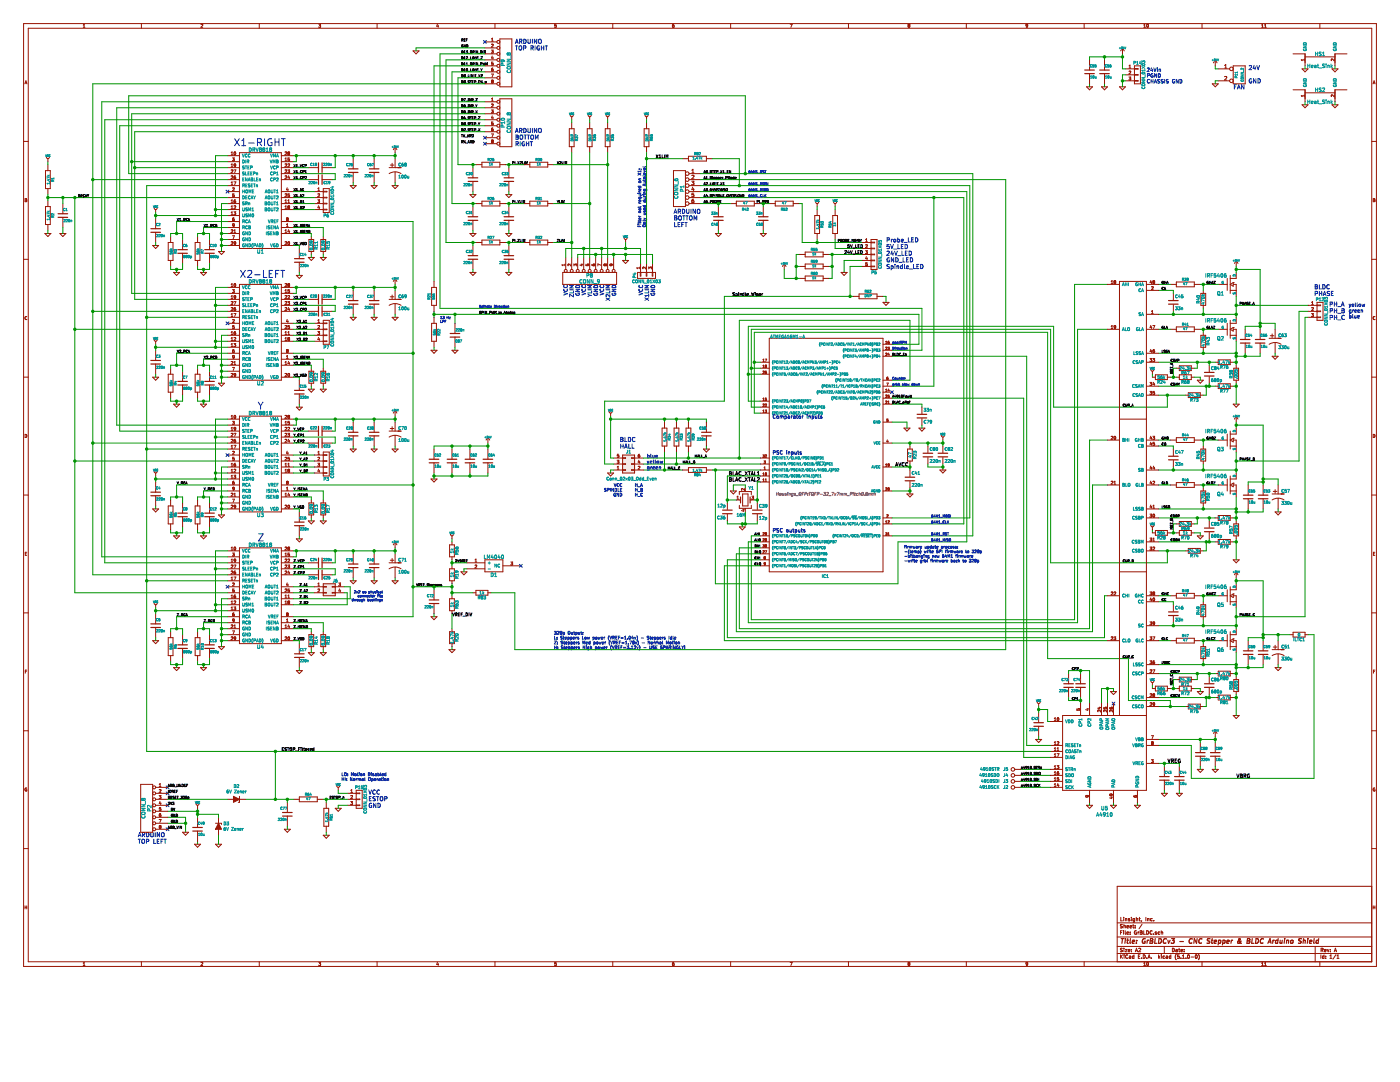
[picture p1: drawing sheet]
<svg xmlns="http://www.w3.org/2000/svg" width="279mm" height="216mm" viewBox="0 0 279 216" stroke-linecap="round" stroke-linejoin="round" font-family="sans-serif">
<g fill="none" stroke="#981200" stroke-width=".2">
<path d="M4.7 4.7h270v188.1h-270zM5 16.7l.2-.6 .2 .6M5 16.6h.3M5.6 5.6h268.2v186.3h-268.2zM16.6 5.4h.4M16.6 5l.2-.2v.6M28.2 4.7v.9M40.1 4.9l.3-.1 .1 .2-.4 .4h.4M51.7 4.7v.9M63.6 5.4h.3M63.6 4.8h.4l-.2 .3h.2v.3M64 5.4h-.1"/>
<path d="M75.3 4.7v.9M82.4 10.2h1.2l-.6 .6zM87.3 4.8l-.1 .4h.3M87.5 5v.4M96.8 8.4h2.4M96.8 9.6h2.4M96.8 10.8h2.4M96.8 11.9h2.4M96.8 13.1h2.4M96.8 14.3h2.4M96.8 15.5h2.4M96.8 16.7h2.4"/>
<path d="M98.1 10h.3l-.2 .2 .2 .1M98.1 14.8h.4l-.3 .6M98.1 8.2h.3M98.1 7.8l.2-.2v.6M98.1 19.7l.2-.1v.6M98.1 8.9l.2-.1 .1 .2-.3 .4h.3M98.1 16.1h.1M98.1 16.1l.1 .1M98.1 16.3l.1 .3 .2-.1v-.2M98.1 13.9h.1M98.1 16v.1M98.1 13.8h.3"/>
<path d="M98.1 13.8v.1M98.1 16h.1M98.1 16h.3M98.1 16.3h.1M98.2 13.6l-.1 .6h.3v-.3M98.2 13.6h.1M98.2 16.2h.1M98.2 16.2l-.1 .1M98.2 11.2l-.1 .4h.4M98.3 16.2l.1 .1M98.4 10.3h.1M98.4 11.4v.4"/>
<path d="M98.4 12.7h.1M98.4 13.6h-.2M98.4 13.8v.1M98.4 16h.1M98.4 16.3h.1M98.4 10.3v.3l-.3-.1M98.4 12.7v.3l-.3-.1M98.4 12.4h-.3v.3h.3M98.4 16v.1M98.4 16.1h.1M98.4 16.1l-.1 .1M98.8 4.7v.9"/>
<path d="M99.8 7.8h2.3v9.5h-2.3zM99.8 19.7h2.3v9.6h-2.3zM111 4.8h-.3v.3h.3v.3h-.3M122.3 4.7v.9M134.2 5.2l.3-.1v.3M134.5 4.8l-.3 .3v.3h.3M134.5 5.4h.1M145.8 4.7v.9M157.7 4.8h.4l-.3 .6M169.3 4.7v.9M181.3 5.1l-.1 .1 .1 .2 .3-.1-.1-.2M181.3 5.1l-.1-.1 .1-.2 .3 .1-.1 .2"/>
<path d="M181.3 5.1h.2M192.9 4.7v.9M205 5.4h-.2M205 5.4h.1M205.1 5.1l-.3 .1v-.3h.3l-.1 .5M216.4 4.7v.9M216.8 17.3h1.2l-.6 .6zM217.4 11.9v2.1M217.4 14.7v2M219.8 17.3h1.2l-.6 .6zM220.4 11.9v2.1M220.4 14.7v2"/>
<path d="M223.4 17.3h1.2l-.6 .6zM224 9.6l-.3 .6M224 9.6v1.2M224 9.6l.4 .6M224.6 13.7h1.8M224.6 14.9h1.8M224.6 16.1h1.8M225.3 15.4h.4l-.2 .2 .2 .3h-.4M225.3 13.6h.4M225.3 13.2l.2-.2v.6M225.6 14.2h-.3M225.6 14.2h.1"/>
<path d="M225.6 14.2v.2l-.3 .4h.4M226.4 13.1h1.2v3.6h-1.2zM226.4 13.7h.7v.1h-.7M226.4 16.1h.7v.1h-.7M226.4 14.9h.7v.1h-.7M228.3 5l.1-.2v.6M228.3 5.4h.3M228.9 4.9l.1-.1a.28 .28 0 0 1 .2 .4 .28 .28 0 0 1-.3 .2zM239.9 4.7v.9M241.9 16.7h1.2l-.6 .6zM242.5 11.9l-.3 .6M242.5 11.9v1.2"/>
<path d="M242.5 11.9l.4 .6M243.1 13.7h2.3M243.1 16.1h2.3M244.4 13.6h.4M244.4 13.1l.2-.2v.7M244.4 15.3h.1M244.4 15.3h.4M244.8 15.3h.1M244.8 15.3v.3l-.4 .4h.4M246.1 13.1h2.4v3.6h-2.4zM251.8 5.4h.3M251.8 5l.2-.2v.6"/>
<path d="M252.4 5.4h.3M252.4 5l.1-.2v.6M258.1 10.8h2.4v2.3M258.1 17.9h2.4v2.4M259.9 13.7h1.1l-.5 .6zM260.3 11.9h-.6l.2 .2M260.3 11.8v.3M260.3 18.9v.4M260.3 19.1h-.6l.2 .2M260.5 11.3h5.9M260.5 18.5h5.9M263.4 4.7v.9"/>
<path d="M265.7 11.8v.3M265.7 19.2v.1M265.7 11.8h.1M265.8 13.7h1.2l-.6 .6zM266.3 18.9v.4l-.5-.4-.1 .2v.1M266.3 11.8v.3l-.4-.3h-.2M268.8 10.8h-2.4v2.3M268.8 17.9h-2.4v2.4M274 16.7l.2-.6 .2 .6M274.1 16.6h.3M4.7 28.2h.9M5 39.9h.2"/>
<path d="M5.3 39.7l-.3-.1v.7l.3-.1-.1-.3M5.3 39.7h.1M5.3 39.7l-.1 .2M9.1 34h.9v3.6h-.9zM9.6 31.7v.6M9.6 32.9v1.1M9.6 37.6v1.2M45.4 34.6h2.4M45.4 35.8h2.4M45.4 37h2.4M45.4 38.2h2.4M45.4 39.4h2.4"/>
<path d="M45.4 32.3h2.4M45.4 31.1h2.4M45.4 33.5h2.4M46.1 34l.3-.1 .1 .2-.4 .4h.4M46.1 36.9h.4M46.1 30.9h.4M46.1 30.5l.2-.2v.6M46.1 32.9l.2-.2v.6M46.1 36.5l.2-.2v.6M46.1 33.3h.4M46.2 35.1h.2l.1 .2-.4 .4h.4M46.2 35.1h-.1"/>
<path d="M46.4 31.5h.4l-.2 .2 .2 .3h-.4M46.4 37.5h.2l.2 .1-.4 .5h.4M46.7 33.9h.4l-.3 .6M46.7 36.3h.4l-.3 .6M46.7 38.7h-.2l-.1 .3 .2-.1 .2 .3h-.4M46.7 33v-.2h.3v.4l-.2 .1M46.7 35.4h.1M46.7 33h.1M46.8 30.4v-.1a.27 .27 0 0 1 .3 .3 .27 .27 0 0 1-.3 .2zM46.8 35.4h.2M46.8 35.4h-.1M46.8 33h.2"/>
<path d="M46.8 35.1v.6h.2v-.3M46.8 39.9l-.1 .5h.3l-.1-.3-.2 .1M46.8 39.9h.1M46.8 35.1h.1M47 35.1h-.2M47 39.9h-.2M47 35.4h.1M47 33h.1M47.8 30.5h8.4v19.1h-8.4zM56.2 34.6h2.3M56.2 35.8h2.3M56.2 38.2h2.3"/>
<path d="M56.2 39.4h2.3M56.2 32.3h2.3M56.2 31.1h2.3M56.2 33.5h2.3M56.9 34l.2-.1 .1 .2-.3 .4h.3M56.9 35.1h.2l.1 .2-.3 .4h.3M56.9 32.1h.3M56.9 38.7l.3 .1M56.9 30.4l.2-.1 .1 .2-.3 .4h.3M56.9 32.8l.2-.1 .1 .2-.3 .4h.3M56.9 31.7l.2-.2v.6M57.2 38.8l-.3 .5h.3"/>
<path d="M57.2 38.8h.1M57.3 37.5l-.1 .4h.3M57.4 33.9h.4l-.2 .2 .2 .3h-.4M57.5 30.4v.1M57.5 37.7v.4M57.5 30.4l.1-.1 .2 .1M57.5 32.8l.2-.1 .1 .2-.4 .4h.4M57.5 30.5l.1 .1M57.5 31.8h.2l.1 .2h-.3M57.5 31.8h.1M57.6 30.6l-.1 .1 .1 .2 .2-.1-.1-.2M57.6 30.6h.1"/>
<path d="M57.6 35.1l-.1 .4h.3M57.7 35.3v.4M57.8 38.7h-.3v.3l.2-.1 .1 .3h-.3M57.8 31.5h-.3v.3M57.8 30.4v.1M57.8 30.5l-.1 .1M61.5 35.8h2.1M61.5 33.5h2.1M62.7 38.2h1.8M62.7 39.4h1.8M63.4 39.9h.4l-.2 .2 .2 .3h-.4M63.4 38.1h.4"/>
<path d="M63.4 37.6l.2-.1v.6M63.5 38.7l.3 .1M63.5 38.7h-.1M63.8 38.8l-.4 .5h.4M63.8 38.8h.1M64.3 35.8h2M64.3 33.5h2M64.5 37.6h1.2v4.8h-1.2zM64.5 38.2h.7v.1h-.7M64.5 39.4h.7v.1h-.7M69.9 37h1.2l-.6 .6zM70.5 31.7v2"/>
<path d="M70.5 34.4v2M74.1 37h1.2l-.6 .6zM74.7 31.7v2M74.7 34.4v2M77.7 33.5h2.3M77.7 34.6a2.15 2.15 0 0 1 2.3 0M77.9 32.9h.7M78.3 37h1.1l-.5 .6zM78.3 32.6v.7M78.9 29.3l-.4 .6M78.9 29.3v1.2M78.9 31.7v1.8"/>
<path d="M78.9 34.3v2.1M78.9 29.3l.3 .6M79.4 33.5h.1M93.8 38.8h1.2l-.6 .6zM94.4 33.5v2M94.4 36.2v2M95 32.9h1.2M96.2 32.4h3.6v.9h-3.6zM96.8 20.3h2.4M96.8 21.5h2.4M96.8 22.7h2.4M96.8 23.9h2.4"/>
<path d="M96.8 25.1h2.4M96.8 26.3h2.4M96.8 27.5h2.4M96.8 28.7h2.4M98.1 21.9h.3l-.2 .3 .2 .1v.2M98.1 22.5h.3M98.1 26.7h.4l-.3 .6M98.1 28v.1M98.1 20.2h.3M98.1 24.9h.3M98.1 28.1h.1M98.1 28l.1-.1 .2 .1"/>
<path d="M98.1 26.1h.1M98.1 25.8v.1M98.1 26.1h.3M98.1 25.8h.3M98.1 25.8h.1M98.1 28.1l.1 .1M98.2 28.2l-.1 .1 .1 .2 .2-.1-.1-.2M98.2 28.2h.1M98.2 23.1l-.1 .4h.4M98.4 23.3v.4M98.4 25.5l-.3 .2v.4M98.4 20.8h-.3"/>
<path d="M98.4 20.8h.1M98.4 25.8h.1M98.4 28.1l-.1 .1M98.4 20.8v.2l-.3 .3h.3M98.4 24.3h-.3v.3h.3v.3M98.4 25.8v.3M98.4 22.5h.1M98.4 24.9h.1M98.4 26.1h.1M98.4 28.1h.1M98.4 28v.1M99.8 32.9h1.2"/>
<path d="M101 38.8h1.1l-.5 .6zM101.6 33.5v2M101.6 36.2v2M104.5 32.9h1.2M105.7 32.4h3.6v.9h-3.6zM109.3 32.9h1.2M113.6 25.7h1v3.6h-1zM114.1 23.3v.6M114.1 24.5v1.2M114.1 29.3v1.2M117.2 25.7h1v3.6h-1zM117.7 23.3v.6"/>
<path d="M117.7 24.5v1.2M117.7 29.3v1.2M120.8 25.7h.9v3.6h-.9zM121.3 23.3v.6M121.3 24.5v1.2M121.3 29.3v1.2M128.6 25.7h.9v3.6h-.9zM129 23.3v.6M129 24.5v1.2M129 29.3v1.2M134.4 34h2.4v7.2h-2.4zM136.2 31.7h1.2"/>
<path d="M137.4 31.2h3.6v.9h-3.6zM137.5 34.6h2.3M137.5 35.8h2.3M137.5 37h2.3M137.5 38.2h2.3M137.5 39.4h2.3M138.1 36.2h.4l-.2 .2 .2 .1v.3h-.4M138.1 36.8h.1M138.1 34.5h.4M138.1 34l.2-.2v.7M138.1 35h.2l.2 .2-.4 .5h.4M138.3 37.3l-.2 .5h.4"/>
<path d="M138.4 39.7l-.3 .2v.4l.1 .2 .3-.1-.1-.4-.3 .2M138.4 37.6v.5M138.5 38.6h-.4v.3h.3l.1 .3h-.4M141 31.7h1.2M259.9 20.9h1.1l-.5 .6zM265.8 20.9h1.2l-.6 .6zM273.8 28.2h.9M274.1 39.9h.2M274.3 39.9v-.2l-.2-.1v.7l.2-.1M274.3 39.9v.1M274.3 40h.1M274.4 40v.2"/>
<path d="M4.7 51.7h.9M9 46.6h1.2l-.6 .6zM9.1 41.2h.9v3.6h-.9zM9.6 40v1.2M9.6 44.8v1.2M11.9 46.6h1.2l-.6 .6zM12.5 40.6v2.1M12.5 43.4v2M30.5 49h1.2l-.6 .6zM31.1 41.8v.6M31.1 43.6v2M31.1 46.4v2"/>
<path d="M33.6 48.4h.9v3.6h-.9zM34 47.2v1.2M34 52v1.2M34.6 54.4h1.2l-.6 .6zM36.4 47.8v2M36.4 50.5v2.1M38.9 48.4h1v3.6h-1zM39.4 47.2v1.2M39.4 52v1.2M40 54.4h1.2l-.6 .6zM41.8 47.8v2M41.8 50.5v2.1"/>
<path d="M43.6 50.2h1.2l-.6 .6zM45.4 40.6h2.4M45.4 46.6h2.4M45.4 43h2.4M45.4 45.4h2.4M45.4 44.2h2.4M45.4 47.8h2.4M45.4 49h2.4M45.4 41.8h2.4M45.4 58.5h2.4M45.4 57.3h2.4M45.4 59.7h2.4"/>
<path d="M46.1 40.5h.4M46.1 48.3l.3-.1 .1 .2-.4 .4h.4M46.1 40l.2-.1v.6M46.1 41.2l.2-.1v.6M46.1 42.4l.2-.1v.6M46.1 56.8l.2-.2v.6M46.1 59.2l.2-.2v.6M46.1 41.7h.4M46.1 42.9h.4M46.1 57.2h.4M46.1 59.6h.4M46.2 45.9h-.1"/>
<path d="M46.2 45.9l.2-.1 .1 .2-.4 .4h.4M46.4 57.8h.4l-.2 .2 .2 .3h-.4M46.4 47h.4l-.3 .6M46.4 43.8l.1-.1 .3 .1-.1 .2h-.2M46.5 44.7v.3l.3-.1M46.5 44h.1M46.5 44.7l.3 .1-.1 .4h-.2M46.5 44.7h.1M46.7 42.3h.3l-.2 .2 .2 .1v.2M46.7 42.8h.1M46.7 43.5l-.2 .1v.4M46.7 46.4h.3"/>
<path d="M46.7 46l.2-.2v.6M46.7 42.8h.3M46.7 59l.1 .3 .2-.1M46.8 56.7v-.1a.27 .27 0 0 1 .3 .3 .27 .27 0 0 1-.3 .2zM46.8 59h.2M46.8 59h-.1M47 41.1h-.3M47 41.1h.1M47 59h.1M47 41.1v.2l-.3 .4h.3M47 59v.4l-.2 .2M47 42.8h.1"/>
<path d="M47 48.5l-.2 .1-.1-.3 .3 .1v.3l-.2 .1M47.8 56.7h8.4v19.2h-8.4zM56.2 40.6h2.3M56.2 46.6h2.3M56.2 45.4h2.3M56.2 44.2h2.3M56.2 49h2.3M56.2 41.8h2.3M56.2 58.5h2.3M56.2 57.3h2.3M56.2 59.7h2.3M56.9 40.5h.3"/>
<path d="M56.9 48.3l.2-.1 .1 .2-.3 .4h.3M56.9 56.7l.2-.1 .1 .2-.3 .4h.3M56.9 59h.2l.1 .2-.3 .4h.3M56.9 40l.2-.1v.6M56.9 41.2l.2-.1v.6M56.9 46l.2-.2v.6M56.9 58l.2-.2v.6M56.9 46.4h.3M56.9 41.7h.3M56.9 58.4h.3M57.2 45.2h.3M57.2 44.8l.1-.2v.6"/>
<path d="M57.2 43.7h.1M57.2 43.5v.2M57.2 43.8v.2M57.2 44h.1M57.2 43.5h.3M57.2 44h.3M57.2 43.5h.1M57.2 43.7v.1M57.3 43.7h.1M57.3 43.7h-.1M57.4 43.7h.1M57.5 40.5h.3"/>
<path d="M57.5 56.7h.1M57.5 43.5h.1M57.5 43.7h-.1M57.5 43.7v.1M57.5 40l.1-.1v.6M57.5 56.7l.1-.1 .2 .1M57.5 56.7l.1 .2M57.5 43.5v.2M57.5 43.8v.2M57.5 43.7h.1M57.5 44h.1M57.5 58.1h.2l.1 .2h-.3"/>
<path d="M57.5 59h.2l.1 .2-.4 .4h.4M57.5 59h.1M57.5 58.1h.1M57.5 48.3l.1-.1a.27 .27 0 0 1 .2 .3 .27 .27 0 0 1-.3 .3zM57.6 41.3l-.1 .1 .1 .3 .2-.1-.1-.3M57.6 41.3l-.1-.1 .1-.1 .2 .1-.1 .1M57.6 56.9l-.1 .1 .1 .2 .2-.1-.1-.2M57.6 41.3h.1M57.6 56.9h.1M57.6 45.8l-.1 .4h.3M57.7 46v.4M57.8 57.8h-.3v.3"/>
<path d="M57.8 56.7l-.1 .2M57.8 56.7h.1M59.1 55h1.2l-.6 .6zM59.7 49.6v2M59.7 52.3v2.1M61.5 51.4h1.2l-.6 .6zM61.5 59.7h2.1M61.6 47.8h1v2.4h-1zM62.1 47.2v.6M62.1 50.2v.6M62.7 40.6h1.8M62.7 41.8h1.8"/>
<path d="M63.6 41l-.2 .5h.4M63.7 41.3v.4M63.9 51.4h1.2l-.6 .6zM64 47.8h1v2.4h-1zM64.3 59.7h2M64.5 47.2v.6M64.5 50.2v.6M64.5 41.8h.7v.1h-.7M64.5 40.6h.7v.1h-.7M70.5 57.9v2.1M74.7 57.9v2.1M77.7 59.7h2.3"/>
<path d="M77.9 59.2h.7M78.3 58.9v.7M78.9 55.6v1.1M78.9 57.9v1.8M78.9 55.6l-.4 .6M78.9 55.6l.3 .6M79.4 59.7h.1M86.1 57.3h1v3.6h-1zM86.6 56.2v1.1M93.8 54.4h1.2l-.6 .6zM93.8 46.6h1.2l-.6 .6zM94.4 41.2v2"/>
<path d="M94.4 44v2M94.4 49v2M94.4 51.7v2.1M95 40.6h1.2M95 48.4h1.2M96.2 40.1h3.6v1h-3.6zM96.2 47.9h3.6v1h-3.6zM99.8 40.6h1.2M99.8 48.4h1.2M101 54.4h1.1l-.5 .6zM101 46.6h1.1l-.5 .6zM101.6 41.2v2"/>
<path d="M101.6 44v2M101.6 49v2M101.6 51.7v2.1M104.5 40.6h1.2M104.5 48.4h1.2M105.7 40.1h3.6v1h-3.6zM105.7 47.9h3.6v1h-3.6zM109.3 40.6h1.2M109.3 48.4h1.2M112.3 54.4h10.8v2.3h-10.8zM112.7 52.7v.3M112.7 52.9h-.6l.2 .1"/>
<path d="M112.9 51.4v2.4M113.9 52.7v.4l-.4-.4-.2 .1 .1 .2M114.1 51.4v2.4M114.8 52.7v.2l-.3-.2v.4M114.8 52.7h.3v.4M114.8 52.7h.1M115.3 51.4v2.4M115.9 52.7h.4M116.1 52.7v.3l-.4-.1M116.5 51.4v2.4M116.9 52.7v.3h.3v-.3M117.2 52.7h.3v.3"/>
<path d="M117.2 52.7h.1M117.7 51.4v2.4M118.4 52.7v.3M118.4 53h.1M118.4 52.7h.3v.3h-.4l-.2-.3M118.4 52.7h.1M118.9 51.4v2.4M119.9 52.9l-.6-.2v.4M120.1 51.4v2.4M120.6 52.7h.1M120.6 53h.1M120.6 52.7l-.1 .1 .1 .2"/>
<path d="M120.7 52.7l.1 .1M120.8 52.8l.1-.1 .2 .1-.1 .2-.2-.1M120.8 52.9l-.1 .1M120.8 52.8v.1M121.3 51.4v2.4M122 52.7h.1M122.1 53h-.1M122.1 52.7v.3M122.3 53l-.1-.3h-.5l.1 .3h.2M122.5 51.4v2.4M124.3 52h1.1l-.6 .6zM124.8 47.8v.6"/>
<path d="M127.2 54.4h3.6v1.2h-3.6zM127.7 53.3v.3M127.7 53.5h-.6l.2 .1M127.8 54.4v.7h.1v-.7M127.8 52.6v1.8M128.3 53.3v.3M128.3 53.3h.1M128.9 53.3v.4l-.4-.4h-.2M129 54.4v.7h.1v-.7M129 52.6v1.8M129.5 53.7v-.4l.2 .2 .3-.2v.4M130.2 54.4v.7h.1v-.7"/>
<path d="M130.2 52.6v1.8M137.5 40.6h2.3M142.8 46.6h1.2l-.6 .6zM143.4 41.2v2M143.4 44v2M145.8 40.6h1.2M147 40.1h3.5v1h-3.5zM150.5 40.6h1.2M151.7 46.6h1.2l-.6 .6zM152.3 41.2v2M152.3 44v2M153.5 40.6h1.2"/>
<path d="M154.7 40.1h3.6v1h-3.6zM156.5 52.6l-.3 .6M156.5 52.6v1.2M156.5 52.6l.4 .6M158.3 40.6h1.2M159.5 55.6h1.2M159.5 50.8h1.2M159.5 53.2h1.2M160.7 52.7h3.6v.9h-3.6zM160.7 50.3h3.6v1h-3.6zM160.7 55.1h3.6v.9h-3.6zM162.6 43h1v3.6h-1z"/>
<path d="M163.1 40.6v.6M163.1 41.8v1.2M163.1 46.6v1.2M164.3 55.6h1.2M164.3 50.8h1.2M164.3 53.2h1.2M166.2 43h.9v3.6h-.9zM166.7 40.6v.6M166.7 41.8v1.2M166.7 46.6v1.2M167.9 54.4h1.2l-.6 .6zM170.2 59.1h1.2"/>
<path d="M171.4 58.7h3.6v.9h-3.6zM172 48.4h1.8M172 49.6h1.8M172 52h1.8M172 50.8h1.8M172 53.2h1.8M172.7 50h.4l-.2 .3 .2 .2-.4 .1M172.8 48.9l.2-.1 .1 .2-.4 .4h.4M172.8 48.2h.3M172.8 47.8l.1-.2v.6M172.8 52.7h.2l.1 .2-.3 .1M172.8 52.7h.1"/>
<path d="M172.9 51.2l-.1 .4h.3M173 51.4v.4M173.1 52.4h-.3v.3M173.8 47.8h1.2v6h-1.2zM173.8 53.1h.8v.1h-.8M173.8 48.3h.8v.1h-.8M173.8 49.5h.8v.1h-.8M173.8 50.7h.8v.1h-.8M173.8 51.9h.8v.1h-.8M175 59.1h1.2M221 56.7h2.4M221.8 56.6h.3"/>
<path d="M221.8 56.2l.1-.2v.6M222.3 56.1l.1 .2M222.3 56.1h.1M222.3 56.1l.1-.1 .3 .1M222.4 56.3h.2M222.4 56.3l-.1 .1 .1 .2 .3-.1-.1-.2M222.7 56.1h.1M222.7 56.1l-.1 .2M228.8 56.7h2.4M228.8 57.9h2.4M229.7 56l-.2 .4h.4M229.8 56.2v.4"/>
<path d="M230.1 57.2l-.3 .1M230.1 56.1l.1-.1 .2 .1M230.1 57.2v.1M230.1 56.1h.1M230.1 56.1l.1 .2M230.1 57.3v.2l-.3 .3h.4M230.2 56.3h.1M230.2 56.3l-.1 .1 .1 .2 .2-.1-.1-.2M230.4 56.1h.1M230.4 56.1l-.1 .2M233.6 56.7h1.2M234.2 58.5v1.4"/>
<path d="M234.8 56.3h3.5v.9h-3.5zM238.3 56.7h1.2M239.7 58.5h.9v2.4h-.9zM240.1 57.9v.6M243.1 56.7h1.8M244.9 55.6v2.3M245.5 55v3.5M245.5 57.9h1.2M245.5 56.7l.6-.3v.7zM246.1 56.4h.1M246.1 56.7h.6v2.4M246.7 52v1.2"/>
<path d="M246.7 54.4v1.2h-1.2M246.7 52l-.3 .6M246.7 52l.4 .6M273.8 51.7h.9M274.4 40.2h-.1M4.7 75.3h.9M5.3 63.2a.28 .28 0 0 0-.3 .3 .28 .28 0 0 0 .4 .2M5.3 63.2h.1M30.5 75.3h1.2l-.6 .6zM31.1 68.1v.6M31.1 69.9v2M31.1 72.6v2.1"/>
<path d="M33.6 74.7h.9v3.6h-.9zM34 73.5v1.2M34 78.3v1.1M36.4 74.1v2M36.4 76.8v2.1M38.9 74.7h1v3.6h-1zM39.4 73.5v1.2M39.4 78.3v1.1M41.8 74.1v2M41.8 76.8v2.1M43.6 76.5h1.2l-.6 .6zM45.4 66.9h2.4"/>
<path d="M45.4 64.5h2.4M45.4 65.7h2.4M45.4 71.7h2.4M45.4 70.5h2.4M45.4 74.1h2.4M45.4 75.3h2.4M45.4 72.9h2.4M45.4 68.1h2.4M45.4 69.3h2.4M45.4 60.9h2.4M45.4 62.1h2.4M45.4 63.3h2.4"/>
<path d="M46.1 62.7l.2-.1v.6M46.1 66.3l.2-.1v.5M46.1 67.5l.2-.2v.6M46.1 68.7l.2-.2v.6M46.1 72.2l.3-.1 .1 .2-.4 .4h.4M46.1 74.6l.3-.1 .1 .2-.4 .4h.4M46.1 66.7h.4M46.1 67.9h.4M46.1 69.1h.4M46.1 63.2h.4M46.2 60.2h.2l.1 .1-.4 .5h.4M46.2 61.4h.2l.1 .1-.4 .5h.4"/>
<path d="M46.2 61.4h-.1M46.2 60.2h-.1M46.4 73.3h.4l-.3 .6M46.4 63.8h.2l.2 .1-.4 .5h.4M46.5 70.3h.1M46.5 70l-.1 .1M46.5 70l.3 .1-.1 .2h-.2M46.5 70h.1M46.7 68.5h.3l-.2 .3 .2 .1v.2M46.7 69.1h.1M46.7 60.2h.4l-.3 .6M46.7 62.6h.4l-.3 .6"/>
<path d="M46.7 69.7l-.2 .2v.4M46.7 66.5l.3-.1v.3M46.7 72.3l.2-.2v.6M46.7 72.7h.3M46.7 69.1h.3M46.7 65h-.2l-.1 .2h.2l.2 .2-.4 .1M46.7 74.8v-.2h.3v.4l-.2 .1M46.7 66.7h.1M46.7 74.8l.1 .1M46.8 71.2l-.3 .1v-.3l.3 .1-.1 .4h-.2M46.8 66.7h.2M46.8 74.9h.2"/>
<path d="M46.8 61.4l-.1 .5h.3l-.1-.3-.2 .1M46.8 66.2l-.1 .5M46.8 66.2h.1M46.8 61.4h.1M47 67.4h-.3M47 67.4h.1M47 61.4h-.2M47 66.2h-.2M47 67.4v.2l-.3 .3h.3M47 69.1h.1M47 66.7h.1M47 74.8v.1"/>
<path d="M47 74.8h.1M56.2 66.9h2.3M56.2 64.5h2.3M56.2 65.7h2.3M56.2 71.7h2.3M56.2 70.5h2.3M56.2 75.3h2.3M56.2 72.9h2.3M56.2 68.1h2.3M56.2 60.9h2.3M56.2 62.1h2.3M56.9 60.2h.2l.1 .1-.3 .5h.3"/>
<path d="M56.9 61.4h.2l.1 .1-.3 .5h.3M56.9 65h.2l.1 .1-.3 .5h.3M56.9 74.6l.2-.1 .1 .2-.3 .4h.3M56.9 66.3l.2-.1v.5M56.9 67.5l.2-.2v.6M56.9 72.3l.2-.2v.6M56.9 66.7h.3M56.9 72.7h.3M56.9 67.9h.3M57.2 71.1l.1-.2v.6M57.2 71.5h.3M57.2 69.9l.1-.2 .2 .2"/>
<path d="M57.2 69.9v.1M57.2 70.3h.1M57.2 70.3h.3M57.2 70h.1M57.3 70l-.1 .3M57.3 70h.1M57.3 63.7l-.1 .5h.3M57.4 70l.1 .3M57.4 60.2h.4l-.2 .2 .2 .3h-.4M57.5 64v.4M57.5 66.3l.1-.1v.5M57.5 70h-.1"/>
<path d="M57.5 66.7h.3M57.5 65.5h.1M57.5 69.9v.1M57.5 70.3h.1M57.5 74.6l.1-.1a.27 .27 0 0 1 .2 .3 .27 .27 0 0 1-.3 .3zM57.6 67.6l-.1-.1 .1-.2 .2 .2-.1 .1M57.6 67.6l-.1 .1 .1 .2 .2-.1-.1-.2M57.6 67.6h.1M57.6 72.1l-.1 .4h.3M57.6 61.3l-.1 .5h.3M57.7 61.6v.4M57.7 72.3v.4"/>
<path d="M57.8 65h-.3v.2l.3 .1-.1 .2h-.2M59.7 75.9v2M59.7 78.6v2M61.5 62.1h2.1M61.5 77.7h1.2l-.6 .6zM61.6 74.1h1v2.4h-1zM62.1 73.5v.6M62.1 76.5v.6M62.7 66.9h1.8M62.7 64.5h1.8M62.7 65.7h1.8M62.7 68.1h1.8"/>
<path d="M63.4 66.2h.4l-.2 .2 .2 .2-.4 .1M63.4 63.9l.2-.1v.6M63.4 64.4h.4M63.5 65h.2l.1 .1-.4 .5h.4M63.5 65h-.1M63.6 67.3l-.2 .4h.4M63.7 67.6v.3M63.9 77.7h1.2l-.6 .6zM64 74.1h1v2.4h-1zM64.3 62.1h2M64.5 63.9h1.2v4.8h-1.2zM64.5 73.5v.6"/>
<path d="M64.5 76.5v.6M64.5 64.5h.7v.1h-.7M64.5 65.7h.7v.1h-.7M64.5 66.8h.7v.2h-.7M64.5 68h.7v.2h-.7M69.9 63.3h1.2l-.6 .6zM70.5 60.7v2M74.1 63.3h1.2l-.6 .6zM74.7 60.7v2M77.7 60.9a2.15 2.15 0 0 1 2.3 0M78.3 63.3h1.1l-.5 .6zM78.9 60.6v2.1"/>
<path d="M86 69.9h1.2l-.6 .6zM86.1 64.5h1v3.6h-1zM86.6 60.9v1.2M86.6 63.3v1.2M86.6 68.1v1.2M90.2 69.9h1.2l-.6 .6zM90.8 64.5v2M90.8 67.3v2M151.7 74.7h1.8M151.7 72.3h1.8M151.7 73.5h1.8M152.3 73.3h.2"/>
<path d="M152.3 74.1l.2 .1-.3 .3h.3M152.3 72.1h.2M152.3 71.8l.1-.1v.4M152.3 73l.1-.1v.4M152.3 79.6l.1-.2v.5M152.3 79.9h.2M152.7 71.7h.3l-.2 .4M152.7 72.9v.1M152.7 79.9h.1M152.7 73l.1 .1M152.7 72.9h.3M152.7 79.6l.3 .1-.1 .2h-.2"/>
<path d="M152.7 79.6v.1M152.7 74.3h.3M152.7 74.3h.1M152.8 73.1v.2l.2-.1-.1-.1M152.8 73.1h.1M152.9 74l-.2 .2v.3h.2l.1-.2M153 79.4h-.3v.3M153 74.3h.1M153 72.9v.1M153 73l-.1 .1M153.5 67.5h22.7v46.6h-22.7zM176.2 69.9h1.8"/>
<path d="M176.2 75.9h1.8M176.2 68.7h1.8M176.2 78.3h1.8M176.2 60.3h1.2l-.6 .6zM176.2 77.1h1.8M176.2 71.1h1.8M176.2 79.4h1.8M176.7 69.3l.3 .1-.3 .3h.3M176.7 70.5l.3 .1-.3 .3h.3M176.7 68.6h.3M176.7 78.9l.3 .1-.3 .3h.3M176.7 68.2l.2-.1v.5"/>
<path d="M176.7 77.8l.2-.2v.5M176.7 78.1h.3M177 76.4h.3l-.2 .5M177 75.5l.2-.1v.3M177 75.7h.1M177 75.7h.2M177.2 69.3h.3l-.2 .1 .2 .3h-.3M177.2 68.3h.2l.1 .2h-.2zM177.2 75.2l-.2 .2v.3M177.2 79.3h.1M177.2 75.7h.1M177.2 68.3h.1"/>
<path d="M177.3 77.6l-.1 .3h.3M177.3 70.4l-.1 .4h.3M177.4 68.1l-.2 .2M177.4 70.6v.3M177.4 77.8v.3M177.5 78.8h-.3v.3h.3M177.5 79.1h.1M177.5 79.1l-.1 .2h-.2M221 65.7h2.4M221.8 65.6h.3M221.8 65.1l.1-.1v.6M222.4 65v.3l.3-.1"/>
<path d="M222.4 65h.2M222.4 65h.1M222.6 65.5l-.2 .1M222.6 65.5h.1M222.6 65h.1M222.6 65v.5M228.8 65.7h2.4M228.8 70.5h2.4M228.8 77.1h2.4M228.8 78.9h2.4M228.8 72.3h2.4M228.8 62.7h2.4"/>
<path d="M229.5 71.5h.4l-.2 .3h.1v.3h-.3M229.5 76.3h.4l-.2 .2 .1 .1v.2h-.3M229.5 78.1h.4l-.2 .2 .1 .1v.2h-.3M229.7 69.7l-.2 .4h.4M229.7 64.9l-.2 .5h.4M229.8 62.6h.4M229.8 62.1l.2-.1v.6M229.8 65.2v.4M229.8 69.9v.4M230 75.3h.6M230 74.1v.6M230.1 71.5h.3l-.2 .3 .2 .2-.3 .1"/>
<path d="M230.1 65h.4l-.3 .6M230.1 70h.3v.3h-.3zM230.1 78.4h.3v.2h-.3M230.1 78.4h.1M230.1 70v.1M230.2 76.3l-.1 .4h.4M230.4 69.7l-.3 .3M230.4 76.5v.4M230.4 78.1h-.3v.3M230.6 74.8h2.4v.9h-2.4zM233 75.3h.6M233.6 65.7h1.2"/>
<path d="M234.2 60.8v1.3M234.8 65.2h3.5v1h-3.5zM234.8 75.3h.6M234.8 73.5h.6M235.4 73h2.4v1h-2.4zM235.4 74.8h2.4v.9h-2.4zM236.6 78.9h.6M237.2 78.4h2.3v.9h-2.3zM237.8 75.3h.5M237.8 73.5h.5M238.3 65.7h1.2M238.9 75.9h1.2l-.6 .6z"/>
<path d="M239.5 78.9h.6M239.7 66.9h.9v2.4h-.9zM240.1 60.9v.6M240.1 66.3v.6M240.1 69.3v.6M241.3 72.9v1.3M241.3 75.1v1.4M242.5 77.1h.6M242.5 72.3h.6M243.1 71.8h2.4v1h-2.4zM243.1 76.6h2.4v.9h-2.4zM243.1 65.7h1.8"/>
<path d="M244.9 64.5v2.4M245.5 63.9v3.6M245.5 65.7l.6-.3v.7zM245.5 66.9h1.2M245.5 77.1h.6M245.5 72.3h.6M246.1 65.4h.1M246.1 65.7h.6v2.4M246.2 73.5h1v2.4h-1zM246.7 63.3v1.2h-1.2M246.7 72.9v.6M246.7 75.9v.6"/>
<path d="M248.5 65.7v2M248.5 68.5v2M251.5 65.7v2M251.5 68.5v2M253.3 67.5h2.4M253.3 68.7a2.15 2.15 0 0 1 2.4 0M253.5 67h.7M253.9 66.6v.8M253.9 71.1h1.2l-.6 .6zM254.5 65.7v1.8M254.5 68.3v2.2M255.1 67.5h.1"/>
<path d="M261 60.9h1.8M261 62.1h1.8M261 63.3h1.8M261.7 62.6h.4l-.2 .2 .2 .3h-.4M261.8 60.8h.3M261.8 60.3l.1-.1v.6M261.8 61.4h.2l.1 .1-.4 .5h.4M261.8 61.4h.1M262.8 60.3h1.2v3.6h-1.2zM262.8 63.3h.8v.1h-.8M262.8 60.9h.8v.1h-.8M262.8 62.1h.8v.1h-.8"/>
<path d="M273.8 75.3h.9M274.4 63.2a.27 .27 0 0 0-.4 .3 .27 .27 0 0 0 .4 .2M4.7 98.8h.9M5 86.7a.31 .31 0 0 1 .4 .3 .31 .31 0 0 1-.4 .3zM31.1 94.4v.6M31.1 96.2v2M31.1 98.9v2.1M34 99.8v1.2M34.6 80.6h1.2l-.6 .6zM39.4 99.8v1.2M40 80.6h1.2l-.6 .6zM45.4 94.4h2.4"/>
<path d="M45.4 98h2.4M45.4 90.8h2.4M45.4 84.8h2.4M45.4 92h2.4M45.4 96.8h2.4M45.4 83.6h2.4M45.4 93.2h2.4M45.4 99.2h2.4M45.4 86h2.4M45.4 95.6h2.4M45.4 87.2h2.4M45.4 88.4h2.4"/>
<path d="M45.4 89.6h2.4M46.1 83l.2-.1v.6M46.1 85.4l.2-.1v.6M46.1 89l.2-.1v.5M46.1 92.6l.2-.2v.6M46.1 93.8l.2-.2v.6M46.1 95l.2-.2v.6M46.1 98.5l.3-.1 .1 .2-.4 .4h.4M46.1 83.5h.4M46.1 93h.4M46.1 94.2h.4M46.1 85.9h.4"/>
<path d="M46.1 95.4h.4M46.1 89.4h.4M46.2 86.5h.2l.1 .1-.4 .5h.4M46.2 87.7h.2l.1 .1-.4 .5h.4M46.2 87.7h-.1M46.2 86.5h-.1M46.4 84.1h.4l-.2 .2 .2 .3h-.4M46.4 99.6h.4l-.3 .6M46.4 90.1l.2-.1 .2 .2-.4 .4h.4M46.5 97.5v-.2l.1-.1 .2 .4M46.5 96.3l-.1 .1M46.5 97.5v.1"/>
<path d="M46.5 96.3h.1M46.7 94.8h.3l-.2 .3h.2M46.7 86.5h.4l-.3 .6M46.7 88.9h.4l-.3 .5M46.7 96h-.1a.37 .37 0 0 0-.1 .6h.2l.1-.2-.3-.1M46.7 88l.3-.1v.3M46.7 93.7l.2-.1 .1 .2-.3 .4h.3M46.7 98.6l.2-.2v.6M46.7 99h.3M46.7 91.2h-.2l-.1 .3h.2l.2 .2-.4 .1M46.7 85.3l.1 .3 .2-.1M46.7 97.5l-.2 .1"/>
<path d="M46.7 92.7v.1M46.7 88.2h.1M46.8 82.9a.27 .27 0 0 1 .3 .3 .27 .27 0 0 1-.3 .2zM46.8 97.6l-.3 .2M46.8 97.5h-.1M46.8 85.3h.2M46.8 88.2h.2M46.8 92.7h.2M46.8 92.7h-.1M46.8 85.3h-.1M46.8 87.7l-.1 .5M46.8 87.7h.1"/>
<path d="M47 92.4l-.3 .2 .1 .4h.2v-.3M47 95.1h.1M47 87.7h-.2M47 92.7h.1M47 85.3h.1M47 85.3v.4l-.2 .2M47 95.1v.3h-.3M47 88.2h.1M47.8 83h8.4v19.1h-8.4zM56.2 94.4h2.3M56.2 98h2.3M56.2 90.8h2.3"/>
<path d="M56.2 84.8h2.3M56.2 92h2.3M56.2 96.8h2.3M56.2 83.6h2.3M56.2 93.2h2.3M56.2 99.2h2.3M56.2 86h2.3M56.2 87.2h2.3M56.2 88.4h2.3M56.9 85.3h.2l.1 .1-.3 .5h.3M56.9 86.5h.2l.1 .1-.3 .5h.3M56.9 87.7h.2l.1 .1-.3 .5h.3"/>
<path d="M56.9 91.3l.2-.1 .1 .2-.3 .4h.3M56.9 84.2l.2-.1v.6M56.9 92.6l.2-.2v.6M56.9 93.8l.2-.2v.6M56.9 98.6l.2-.2v.6M56.9 84.7h.3M56.9 82.9l.3 .1M56.9 93h.3M56.9 99h.3M56.9 94.2h.3M57.2 96.1l.1-.1 .2 .1M57.2 97.4l.1-.2v.6"/>
<path d="M57.2 96.1v.1M57.2 97.8h.3M57.2 96.2h.1M57.2 83h.1M57.2 96.2l.1 .1M57.2 83l-.3 .5h.3M57.3 96.3l-.1 .1 .1 .2 .2-.1-.1-.2M57.3 96.3h.1M57.3 90l-.1 .4h.3M57.4 86.5h.4l-.2 .2 .2 .3h-.4M57.5 83h.1M57.5 90.3v.3"/>
<path d="M57.5 92.6l.1-.2v.6M57.5 83l.1 .1M57.5 96.2l-.1 .1M57.5 83l.1-.1 .2 .1M57.5 93h.3M57.5 91.8h.1M57.5 85.3h.2l.1 .1-.4 .5h.4M57.5 91.5l.3 .1-.1 .2h-.2M57.5 96.2h.1M57.5 85.3h.1M57.5 91.5h.1M57.5 96.1v.1"/>
<path d="M57.6 83.1l-.1 .1 .1 .3 .2-.1-.1-.3M57.6 93.9l-.1-.1 .1-.2 .2 .2-.1 .1M57.6 93.9l-.1 .1 .1 .2 .2-.1-.1-.2M57.6 93.9h.1M57.6 83.1h.1M57.6 98.4l-.1 .4h.3M57.6 87.6l-.1 .5h.3M57.7 87.9v.4M57.7 98.6v.4M57.8 84.1h-.3v.3l.2-.1 .1 .3h-.3M57.8 91.2h-.3v.3M57.8 83h.1"/>
<path d="M57.8 83l-.1 .1M59.1 81.2h1.2l-.6 .6zM61.5 86h2.1M61.5 88.4h2.1M62.1 99.8v.6M62.7 94.4h1.8M62.7 90.8h1.8M62.7 92h1.8M62.7 93.2h1.8M63.4 92.4h.4l-.2 .3 .2 .2M63.4 93h.4M63.4 90.2l.2-.2v.6"/>
<path d="M63.4 91.3l.3-.1 .1 .2-.4 .4h.4M63.4 90.6h.4M63.6 93.6l-.2 .4h.4M63.7 93.8v.4M63.8 92.9v.1M64.3 86h2M64.3 88.4h2M64.5 90.2h1.2v4.8h-1.2zM64.5 99.8v.6M64.5 90.7h.7v.2h-.7M64.5 91.9h.7v.2h-.7M64.5 93.1h.7v.1h-.7"/>
<path d="M64.5 94.3h.7v.1h-.7M69.9 89.6h1.2l-.6 .6zM70.5 84.2v2.1M70.5 87v2M74.1 89.6h1.2l-.6 .6zM74.7 84.2v2.1M74.7 87v2M77.7 86h2.3M77.7 87.2a2.15 2.15 0 0 1 2.3 0M77.9 85.5h.7M78.3 89.6h1.1l-.5 .6zM78.3 85.1v.8"/>
<path d="M78.9 81.8v1.2M78.9 84.2v1.8M78.9 86.9v2.1M78.9 81.8l-.4 .6M78.9 81.8l.3 .6M79.4 86h.1M86 95.6h1.2l-.6 .6zM86.6 89.6v2M86.6 92.4v2M90.2 89.6v2M90.2 92.4v2M93.8 89.6v2"/>
<path d="M93.8 92.4v2M97.4 87.2v1.2M97.4 89.6v2M97.4 92.4v2M97.4 87.2l-.4 .6M97.4 87.2l.3 .6M121.3 94.4h1.2l-.6 .6zM121.9 82.4v.6M122.5 93.8h1.8M122.5 92.6h1.8M122.5 91.4h1.8M123.2 91.8h.3l-.2 .3h.2"/>
<path d="M123.2 92.4h.3M123.2 91.2h.3M123.2 93.6h.3M123.2 93.2l.2-.2v.6M123.5 92.1h.1M123.5 90.6h-.3v.3h.3v.3M123.5 92.1v.3M123.5 92.4h.1M123.5 91.2h.1M124.3 90.8h2.3v3.6h-2.3zM124.3 91.3h.5v.2h-.5M124.3 92.5h.5v.2h-.5"/>
<path d="M124.3 93.7h.5v.1h-.5M126.6 91.3h-.6v.2h.6M126.6 92.5h-.6v.2h.6M126.6 93.8h1.8M126.6 92.6h1.8M126.6 91.4h1.8M126.6 93.7h-.6v.1h.6M127.4 93.1l.2-.1 .1 .2-.4 .4h.4M127.5 91.8l-.1 .4h.3M127.6 90.6h-.1a.37 .37 0 0 0 0 .6h.1l.1-.2-.1-.1-.2 .1M127.6 92v.4M132.1 85.4h1v3.6h-1z"/>
<path d="M132.6 84.2v1.2M132.6 89v1.2M134.5 85.4h1v3.6h-1zM135 84.2v1.2M135 89v1.2M136.2 93.8h1.2M136.9 85.4h1v3.6h-1zM137.4 84.2v1.2M137.4 89v1.2M137.4 93.3h3.6v1h-3.6zM140.4 89.6h1.2l-.6 .6zM141 84.2v2.1"/>
<path d="M141 87v2M141 93.8h1.2M145.8 98h1.2l-.6 .6zM147 99.8h.8M147.1 99.6h.3M147.1 99.2l.2-.2v.6M147.5 98.7v-.6h2.4v.6M148 97.5l.1 .3M148.1 97.5h-.1M148.2 98.6h1.1v2.4h-1.1zM148.6 97.5v.4l-.3-.4h-.2M148.7 97.4v.7"/>
<path d="M149.7 99.8h.8M150 99h.4l-.2 .2 .2 .3h-.4M151.7 81.2h1.8M151.7 95h1.8M151.7 93.8h1.8M151.7 92.6h1.8M151.7 96.2h1.8M151.7 80h1.8M151.7 91.4h1.8M151.7 82.4h1.8M152.2 90.8h.3l-.1 .2 .1 .2h-.3M152.3 80.7l.2 .1-.3 .3h.3"/>
<path d="M152.3 96h.2M152.3 94.8h.2M152.3 81.9l.1-.1v.5M152.3 94.5l.1-.1v.4M152.3 95.7l.1-.1v.4M152.3 82.3h.2M152.5 92h.3l-.2 .1 .1 .3M152.5 92.4h.1M152.5 93.6h.3M152.5 92.4h.2M152.5 93.3l.1-.1v.4M152.7 81.8h.3l-.2 .2 .2 .2h-.3"/>
<path d="M152.7 80.7l.3 .1-.3 .3h.3M152.7 90.8l.3 .1-.3 .4h.3M152.7 96h.3M152.7 95.7l.2-.1v.4M152.7 92.4h.1M152.8 94.8v-.4h.2l-.1 .4M152.8 94.8h.1M152.9 94.8h.1M176.2 80.6h1.8M176.2 98h1.8M176.2 93.2h1.8M176.2 88.4h1.8"/>
<path d="M176.2 84.2h1.8M176.7 93h.3M176.7 97.4l.3 .1-.3 .3h.3M176.7 80.1l.3 .1-.3 .3h.3M176.8 92.7h-.1M176.8 92.6l.1 .4M176.8 92.6v.1M177.1 87.8l-.1 .3h.3M177.2 87.9v.4M177.2 83.8h.1M177.2 80.5h.3M177.2 80.2l.1-.2v.5"/>
<path d="M177.2 83.8v.3l-.2-.1M177.2 83.6h-.2v.2h.2M177.3 97.8v-.5l.2 .2-.1 .3M177.3 97.8h.1M177.4 97.8h.1M177.5 92.8h-.3v-.2l.3 .1v.2l-.2 .1M180.4 85.4h1.2l-.6 .6zM181 98.6h1.2l-.6 .6zM181.1 89.6h1v2.4h-1zM181.6 89v.6M181.6 92v.6M181.6 93.8v1.3"/>
<path d="M181.6 96.1v1.3M183.4 85.4h1.2l-.6 .6zM184 81.2v1.4M184 83.5v1.3M185.2 89v1.3M185.2 91.3v1.3M187.6 93.8h1.2l-.6 .6zM188.2 87.2v.6M188.2 89v1.3M188.2 91.3v1.3M221 96.8h2.4M221 87.8h2.4"/>
<path d="M221.8 96.1l.2-.1 .1 .2-.4 .4h.4M221.8 87.1h.2l.1 .1-.4 .5h.4M221.8 87.1h.1M222.3 96.6h.4M222.3 96.2l.2-.2v.6M222.4 87.1h.1a.27 .27 0 0 1 .2 .3 .27 .27 0 0 1-.3 .2zM223.4 83.6h5.4M228.8 89h2.4M228.8 96.8h2.4M228.8 93.8h2.4M228.8 87.8h2.4M229.7 96l-.2 .4h.4"/>
<path d="M229.7 87l-.2 .5h.4M229.7 93l-.2 .4h.4M229.7 88.2l-.2 .4h.4M229.8 87.3v.4M229.8 88.5v.4M229.8 93.2v.4M229.8 96.2v.4M230.1 87.1h.3l-.2 .2 .2 .2-.3 .1M230.1 96.1l.2-.1 .1 .2-.3 .4h.3M230.1 88.8h.1M230.2 93l-.1 .4h.4M230.4 93.2v.4"/>
<path d="M230.4 88.3h-.3v.2l.3 .1v.2h-.3M233.6 96.8h1.2M233.6 87.8h1.2M234.2 89.6v1.3M234.2 91.9v1.3M234.8 87.3h3.5v1h-3.5zM234.8 96.3h3.5v1h-3.5zM238.3 96.8h1.2M238.3 87.8h1.2M239.7 98h.9v2.4h-.9zM239.7 89.6h.9v2.4h-.9zM240.1 89v.6"/>
<path d="M240.1 92v.6M240.1 97.4v.6M243.1 96.8h1.8M243.1 87.8h1.8M244.9 86.6v2.4M244.9 95.6v2.4M245.5 86v3.6M245.5 95v3.6M245.5 87.8l.6-.3v.7zM245.5 96.8l.6-.4v.7zM245.5 89h1.2M245.5 98h1.2"/>
<path d="M246.1 87.5h.1M246.1 96.4h.1M246.1 87.8h.6v2.4M246.1 96.8h.6v2.4M246.1 80.6h1.2l-.6 .6zM246.7 83l-.3 .6M246.7 83v1.2M246.7 85.4v1.2h-1.2M246.7 94.4v1.2h-1.2M246.7 83l.4 .6M249.1 96.8v2M249.1 99.5v2.1"/>
<path d="M252.1 96.8v2M252.1 99.5v2.1M253.9 98.6h2.4M253.9 99.8a2.15 2.15 0 0 1 2.4 0M254.1 98.1h.7M254.5 97.7v.7M255.1 96.8v1.8M255.1 99.4v2.2M255.7 98.6h.1M273.8 98.8h.9M274.1 86.7a.31 .31 0 0 1 .3 .3 .31 .31 0 0 1-.3 .3zM5 110.5h.2"/>
<path d="M5.3 110.2h-.3v.6h.3M30.5 101.6h1.2l-.6 .5zM33.6 101h.9v3.5h-.9zM34 104.5v1.2M34.6 106.9h1.2l-.6 .6zM36.4 100.4v2M36.4 103.1v2M38.9 101h1v3.5h-1zM39.4 104.5v1.2M40 106.9h1.2l-.6 .6zM41.8 100.4v2M41.8 103.1v2"/>
<path d="M43.6 102.7h1.2l-.6 .6zM45.4 100.4h2.4M45.4 101.6h2.4M45.4 117.1h2.4M45.4 111.1h2.4M45.4 118.3h2.4M45.4 109.9h2.4M45.4 119.5h2.4M45.4 112.3h2.4M45.4 113.5h2.4M45.4 114.7h2.4M45.4 115.9h2.4"/>
<path d="M46.1 109.3l.2-.1v.6M46.1 111.7l.2-.1v.5M46.1 115.3l.2-.2v.6M46.1 118.9l.2-.2v.6M46.1 100.9l.3-.1 .1 .2-.4 .4h.4M46.1 112.8l.3-.1 .1 .2-.4 .4h.4M46.1 114l.3-.1 .1 .2-.4 .4h.4M46.1 109.8h.4M46.1 119.3h.4M46.1 112.1h.4M46.1 115.7h.4M46.4 110.4h.4l-.2 .2 .2 .2-.4 .1"/>
<path d="M46.4 110.9h.1M46.4 116.4l.2-.1 .2 .2-.4 .4h.4M46.7 112.7h.4l-.3 .6M46.7 115.1h.4l-.3 .6M46.7 120l.2-.1 .1 .2-.3 .4h.3M46.7 117.5h-.2l-.1 .3h.2l.2 .2-.4 .1M46.7 101.1v-.2h.3v.4l-.2 .1M46.7 111.6l.1 .3 .2-.1M46.7 101.1h.1M46.7 119v.1M46.7 114.5h.1M46.7 114.2v.1"/>
<path d="M46.8 109.2a.27 .27 0 0 1 .3 .3 .27 .27 0 0 1-.3 .2zM46.8 101.1h.2M46.8 111.6h.2M46.8 114.5h.2M46.8 119h.2M46.8 119h-.1M46.8 114.2h.2M46.8 114.2h-.1M46.8 111.6h-.1M46.9 112.1h-.1M47 112.1h-.1M47 118.7l-.3 .2 .1 .4h.2v-.3"/>
<path d="M47 113.9l-.3 .2v.4M47 119h.1M47 114.2h.1M47 111.6h.1M47 111.6v.5M47 114.2v.3M47 101.1h.1M47 114.5h.1M47.8 109.3h8.4v19.1h-8.4zM56.2 101.6h2.3M56.2 117.1h2.3M56.2 111.1h2.3"/>
<path d="M56.2 118.3h2.3M56.2 109.9h2.3M56.2 119.5h2.3M56.2 112.3h2.3M56.2 113.5h2.3M56.2 114.7h2.3M56.9 100.9l.2-.1 .1 .2-.3 .4h.3M56.9 109.2h.2l.1 .1-.3 .5h.3M56.9 111.6h.2l.1 .1-.3 .4h.3M56.9 112.8l.2-.1 .1 .2-.3 .4h.3M56.9 114l.2-.1 .1 .2-.3 .4h.3M56.9 117.6l.2-.1 .1 .2-.3 .4h.3"/>
<path d="M56.9 110.5l.2-.1v.6M56.9 118.9l.2-.2v.6M56.9 111h.3M56.9 119.3h.3M57.3 116.3l-.1 .4h.3M57.4 112.7h.4l-.2 .3 .2 .2-.4 .1M57.5 116.5v.4M57.5 118.9l.1-.2v.6M57.5 119.3h.3M57.5 110.9h.1M57.5 117.8h.1M57.5 111.6h.2l.1 .1-.4 .4h.4"/>
<path d="M57.5 117.8h.2l.1 .2-.3 .1M57.5 111.6h.1M57.5 100.9l.1-.1a.27 .27 0 0 1 .2 .3 .27 .27 0 0 1-.3 .2zM57.6 109.4l-.1-.1 .1-.1 .2 .1-.1 .1M57.6 109.4l-.1 .1 .1 .3 .2-.1-.1-.3M57.6 109.4h.1M57.6 113.9l-.1 .4h.3M57.7 114.1v.4M57.8 110.4h-.3v.2l.3 .1-.1 .2h-.2M57.8 117.5h-.3v.3M59.1 107.5h1.2l-.6 .6zM59.7 102.1v2.1"/>
<path d="M59.7 104.9v2M61.5 103.9h1.2l-.6 .6zM61.5 112.3h2.1M61.5 114.7h2.1M61.6 100.4h1v2.3h-1zM62.1 102.7v.6M62.7 117.1h1.8M62.7 118.3h1.8M63.4 116.5l.2-.2v.6M63.4 117.6l.3-.1 .1 .2-.4 .4h.4M63.4 116.9h.4M63.9 103.9h1.2l-.6 .6z"/>
<path d="M64 100.4h1v2.3h-1zM64.3 112.3h2M64.3 114.7h2M64.5 102.7v.6M64.5 116.5h2.4v2.4h-2.4zM64.5 117h.6v.1h-.6M64.5 118.2h.6v.1h-.6M66.9 117.1h1.8M66.9 118.3h1.8M66.9 118.2h-.6v.1h.6M66.9 117h-.6v.1h.6M67.6 116.3h.4l-.2 .3 .2 .2-.4 .1"/>
<path d="M67.8 117.5l-.2 .4h.4M67.9 117.7v.4M69.9 115.9h1.2l-.6 .6zM70.5 110.5v2M70.5 113.3v2M74.1 115.9h1.2l-.6 .6zM74.7 110.5v2M74.7 113.3v2M77.7 112.3h2.3M77.7 113.5a2.15 2.15 0 0 1 2.3 0M77.9 111.8h.7M78.3 115.9h1.1l-.5 .6z"/>
<path d="M78.3 111.4v.8M78.9 108.1v1.2M78.9 110.5v1.8M78.9 113.1v2.2M78.9 108.1l-.4 .6M78.9 108.1l.3 .6M79.4 112.3h.1M86.6 117.7v2M89.7 108.7h1v2.4h-1zM89.7 119.5h1v2.4h-1zM89.7 113.5h1v2.4h-1zM90.2 106.9v.6"/>
<path d="M90.2 108.1v.6M90.2 111.1v.6M90.2 112.9v.6M90.2 115.9v.6M90.2 118.9v.6M92 114.1h1.2l-.6 .6zM93.2 112.3h3.6M93.2 113.5h3.6M94.4 118.3h.6M94.8 112.1h.3M94.8 112.8l.2-.1 .1 .2-.3 .4h.3M94.8 111.7l.2-.1v.5"/>
<path d="M95 117.8h2.4v1h-2.4zM96.8 111.7h3.6v2.4h-3.6zM97.4 118.3h.6M100.4 112.9h3.5M101.9 112.1h.4l-.2 .3 .2 .1v.2M101.9 112.7h.4M102.3 112.7h.1M145.2 100.4v1.3M145.2 102.6v1.3M147.5 105.1h1.2l-.6 .6zM147.5 100.8v.6h2.4v-.6M148.2 101.7h.4"/>
<path d="M148.4 101.6v.4l-.4-.1M148.7 101.4v.7M151.1 100.4v1.3M151.1 102.6v1.3M151.7 106.9h1.8M151.7 109.3h1.8M151.7 111.7h1.8M151.7 112.9h1.8M151.7 110.5h1.8M151.7 108.1h1.8M152.2 108.7h.3l-.1 .2 .1 .2h-.3M152.3 107.5l.2 .1-.3 .4h.3"/>
<path d="M152.3 109.9l.2 .1-.3 .4h.3M152.3 106.3l.2 .1-.3 .4h.3M152.5 111.2l.1-.1 .1 .1M152.5 111.2v.1M152.5 111.3h.1M152.6 111.3v.3l.2-.1-.1-.2M152.6 111.3h.1M152.7 109.9h.3l-.2 .5M152.7 111.3h.1M152.7 107.8l.1 .2 .2-.2M152.7 111.2v.1M152.7 106.3h.3v.3h-.3z"/>
<path d="M152.7 107.8h.1M152.8 108.7l.2 .2-.1 .3-.2-.2zM152.8 112.5h-.3v-.2l.3 .1-.1 .2-.2 .2M152.8 106.8h.1M152.8 107.7v-.2l.2 .1-.1 .1M152.8 107.7h.1M152.8 107.7l-.1 .1M152.9 107.7l.1 .1M152.9 106.8h.1M153 107.8h.1M153 106.6l-.1 .2M153 106.5v.1"/>
<path d="M176.2 104.5h1.8M176.2 106.9h1.8M176.2 103.3h1.8M176.7 106.3h.3l-.1 .2 .1 .2h-.3M176.7 104l.2-.1v.5M176.7 104.4h.3M177 102.8l.3 .1-.3 .3h.3M177.2 104h.3M177.2 106.4l.1-.1v.5M177.2 106.8h.3M177.5 104h.1M177.5 104l-.3 .4h.3"/>
<path d="M221 118.9h2.4M221.8 118.2l.2-.1 .1 .2-.4 .4h.4M222.3 118.2l.3-.1 .1 .2-.4 .4h.4M223.4 114.1h5.4M228.8 101.6h2.4M228.8 109.9h2.4M228.8 103.3h2.4M228.8 108.1h2.4M228.8 118.9h2.4M229.5 102.6h.4l-.2 .2 .1 .1v.2h-.3M229.5 107.4h.4l-.2 .2 .1 .1v.2h-.3M229.5 118.1h.4l-.2 .3h.1v.3h-.3"/>
<path d="M229.5 109.2h.4l-.2 .2h.1v.3h-.3M229.5 109.7h.1M229.7 100.8l-.2 .4h.4M229.7 119.3l-.2 .4h.4M229.8 101v.4M229.8 119.5v.4M230 106.3h.6M230 105.1v.6M230.1 101.4h.3M230.1 118.2l.1-.1 .2 .1M230.1 108h.3M230.1 118.2v.1"/>
<path d="M230.1 101l.2-.2v.6M230.1 107.5l.2-.1v.6M230.1 118.3l.1 .1M230.1 109.2h.2l.1 .1-.3 .5h.3M230.1 109.2h.1M230.2 119.4v-.1a.27 .27 0 0 1 .3 .3 .27 .27 0 0 1-.3 .3zM230.2 102.7a.31 .31 0 0 0-.1 .3 .31 .31 0 0 0 .2 .2l.1-.2v-.3M230.2 102.6h.1M230.2 102.6v.1M230.2 118.4l-.1 .1 .1 .2 .2-.1-.1-.2M230.2 118.4h.1M230.3 102.6l.1 .1"/>
<path d="M230.4 118.2v.1M230.4 118.3l-.1 .1M230.6 105.9h2.4v.9h-2.4zM233 106.3h.6M233.6 118.9h1.2M234.8 118.4h3.5v1h-3.5zM234.8 104.5h.6M234.8 106.3h.6M235.4 104.1h2.4v.9h-2.4zM235.4 105.9h2.4v.9h-2.4zM236.6 109.9h.6M237.2 109.4h2.3v1h-2.3z"/>
<path d="M237.8 104.5h.5M237.8 106.3h.5M238.3 118.9h1.2M238.9 106.9h1.2l-.6 .6zM239.5 109.9h.6M240.1 100.4v.6M241.3 103.9v1.4M241.3 106.2v1.3M242.5 103.3h.6M242.5 108.1h.6M243.1 102.9h2.4v.9h-2.4zM243.1 107.6h2.4v1h-2.4z"/>
<path d="M243.1 118.9h1.8M244.9 117.7v2.4M245.5 117.1v3.6M245.5 118.9l.6-.4v.7zM245.5 103.3h.6M245.5 108.1h.6M246.1 118.5h.1M246.1 118.9h.6v2.4M246.1 111.7h1.2l-.6 .6zM246.2 104.5h1v2.4h-1zM246.7 103.9v.6M246.7 106.9v.6"/>
<path d="M246.7 114.1v1.2M246.7 116.5v1.2h-1.2M246.7 114.1l-.3 .6M246.7 114.1l.4 .6M254.5 102.1h1.2l-.6 .6zM274.1 110.5h.2M274.4 110.2h-.3v.6h.3M4.7 122.3h.9M5.1 134h.2M5.3 133.7h-.2v.6M30.5 127.8h1.2l-.6 .6zM31.1 120.7v.6"/>
<path d="M31.1 122.5v2M31.1 125.2v2M33.6 127.2h.9v3.6h-.9zM34 126v1.2M34 130.8v1.2M34.6 133.2h1.2l-.6 .6zM36.4 126.6v2.1M36.4 129.4v2M38.9 127.2h1v3.6h-1zM39.4 126v1.2M39.4 130.8v1.2M40 133.2h1.2l-.6 .6z"/>
<path d="M41.8 126.6v2.1M41.8 129.4v2M43.6 129h1.2l-.6 .6zM45.4 124.3h2.4M45.4 123.1h2.4M45.4 126.6h2.4M45.4 127.8h2.4M45.4 125.4h2.4M45.4 120.7h2.4M45.4 121.9h2.4M46.1 120.1l.2-.2v.6M46.1 121.3l.2-.2v.6"/>
<path d="M46.1 120.5h.4M46.1 121.7h.4M46.2 124.7h.2l.1 .2-.4 .4h.4M46.2 127.1l.3 .1M46.2 124.7l-.1 .1M46.2 127.1h-.1M46.4 125.9h.4l-.3 .6M46.5 123.6v.2M46.5 122.6l-.1 .1M46.5 123.8h.1M46.5 123.5v.1M46.5 123.5l.2 .1 .1 .2"/>
<path d="M46.5 127.2v.1M46.5 122.6h.1M46.5 127.3l-.4 .4h.4M46.7 121.1h.3l-.2 .2 .2 .1M46.7 122.3h-.1a.37 .37 0 0 0-.1 .6h.2l.1-.2-.3-.1M46.7 124.9l.2-.2v.6M46.7 125.3h.3M46.7 127.1l.1 .3 .2-.1M46.7 123.8h-.2M46.8 123.8l-.3 .3M46.8 123.8h-.1M46.8 127.1h.2"/>
<path d="M46.8 127.1h-.1M47 121.4h.1M47 127.1h.1M47 121.4v.3l-.3-.1M47 127.1v.4l-.2 .2M56.2 124.3h2.3M56.2 123.1h2.3M56.2 127.8h2.3M56.2 125.4h2.3M56.2 120.7h2.3M56.9 120.1l.2-.2v.6M56.9 124.9l.2-.2v.6"/>
<path d="M56.9 127.1l.3 .1M56.9 125.3h.3M56.9 120.5h.3M57.2 123.7l.1-.2v.6M57.2 122.4h.1M57.2 124.1h.3M57.2 122.4l.1-.1 .2 .1M57.2 122.4l.1 .2M57.2 127.2v.1M57.2 127.3l-.3 .4h.3M57.3 122.6l-.1 .1 .1 .2 .2-.1-.1-.2M57.3 122.6h.1"/>
<path d="M57.5 120v.1M57.5 120l.1-.1 .2 .1M57.5 120.1l.1 .1M57.5 127.1a.31 .31 0 0 0-.1 .4 .31 .31 0 0 0 .3 .2l.1-.2-.1-.4M57.5 122.4h.1M57.5 122.4l-.1 .2M57.5 127.1h.2M57.5 127.1h.1M57.6 120.2l-.1 .1 .1 .2 .2-.1-.1-.2M57.6 120.2h.1M57.6 124.7l-.1 .4h.3M57.7 127.1h.1"/>
<path d="M57.7 124.9v.4M57.8 120v.1M57.8 120.1l-.1 .1M59.1 133.8h1.2l-.6 .6zM59.7 128.4v2.1M59.7 131.2v2M61.5 130.2h1.2l-.6 .6zM61.6 126.6h1v2.4h-1zM62.1 126v.6M62.1 129v.6M63.9 130.2h1.2l-.6 .6zM64 126.6h1v2.4h-1z"/>
<path d="M64.5 126v.6M64.5 129v.6M86 123.1h1.2l-.6 .6zM86.6 120.4v2.1M89.6 129.6h1.2l-.6 .6zM89.7 126h1v2.4h-1zM90.2 121.9v.6M90.2 125.4v.6M90.2 128.4v.6M213.3 134.4v2M213.3 137.2v2M215.6 134.4v2"/>
<path d="M215.6 137.2v2M221 127.8h2.4M221.6 138h1.2l-.6 .6zM221.8 127.1l.3 .1M221.8 127.1h.1M222.1 127.3l-.4 .4h.4M222.1 127.2v.1M222.3 127.1h.4l-.2 .2 .2 .3h-.4M228.8 127.8h2.4M228.8 120.1h2.4M228.8 134.4h2.4M228.8 139.2h2.4"/>
<path d="M228.8 132.6h2.4M228.8 124.8h2.4M229.5 124.1h.4l-.2 .2 .1 .1v.2h-.3M229.5 127.1h.4l-.2 .2 .1 .1v.2h-.3M229.5 131.9h.4l-.2 .2h.1v.3h-.3M229.5 132.4h.1M229.5 133.7h.2l.2 .1-.4 .5h.4M229.5 138.5l.2-.1 .2 .2-.4 .4h.4M230 136.2v.6M230 137.4h.6M230.1 127.1h.4l-.3 .6M230.1 133.7h.4l-.3 .6"/>
<path d="M230.1 124.4l.1-.3 .2 .1v.4l-.2 .1M230.1 138.6l.1-.2 .2 .2M230.1 138.6l.1 .1M230.1 138.6h.1M230.1 124.4h.1M230.2 138.7l-.1 .1 .1 .2 .2-.1-.1-.2M230.2 138.7h.1M230.4 131.9l-.3 .2v.3h.3v-.3l-.3 .1M230.4 138.6h.1M230.4 138.6l-.1 .1M230.4 124.4h-.3M230.6 136.9h2.4v1h-2.4z"/>
<path d="M233 137.4h.6M233.6 127.8h1.2M234.2 120.7v1.3M234.2 122.9v1.4M234.8 127.4h3.5v.9h-3.5zM234.8 135.6h.6M234.8 137.4h.6M235.4 135.1h2.4v1h-2.4zM235.4 136.9h2.4v1h-2.4zM237.8 135.6h.5M237.8 137.4h.5M238.3 127.8h1.2"/>
<path d="M238.9 138h1.2l-.6 .6zM239.7 120.7h.9v2.4h-.9zM239.7 129h.9v2.4h-.9zM240.1 120.1v.6M240.1 123.1v.6M240.1 128.4v.6M240.1 131.4v.6M241.3 135v1.3M241.3 137.3v1.3M242.5 134.4h.6M242.5 139.2h.6M243.1 133.9h2.4v1h-2.4z"/>
<path d="M243.1 138.7h2.4v1h-2.4zM243.1 127.8h1.8M244.9 126.6v2.4M245.5 126v3.6M245.5 127.8l.6-.3v.7zM245.5 129h1.2M245.5 120.1h1.2M245.5 134.4h.6M245.5 139.2h.6M246.1 127.5h.1M246.1 127.8h.6v2.4M246.2 135.6h1v2.4h-1z"/>
<path d="M246.7 125.4v1.2h-1.2M246.7 135v.6M246.7 138v.6M249.1 127.8v2.1M249.1 130.6v2M252.1 127.8v2.1M252.1 130.6v2M253.9 129.6h2.4M253.9 130.8a2.15 2.15 0 0 1 2.4 0M254.1 129.1h.7M254.5 128.8v.7M254.5 133.2h1.2l-.6 .6z"/>
<path d="M255.1 127.8v1.8M255.1 130.5v2.1M255.7 129.6h.1M257.5 126.6h.6M258.1 126.2h2.4v.9h-2.4zM260.5 126.6h.5M273.8 122.3h.9M274.1 134h.2M274.4 133.7h-.3v.6M4.7 145.8h.9M5.2 157.6l.2 .2M5.3 157.3a.28 .28 0 0 0-.3 .2 .28 .28 0 0 0 .3 .3"/>
<path d="M5.4 157.8h-.1M28.1 156.5h2.4v9.6h-2.4zM31.1 158.3h2.4M31.1 159.5h2.4M31.1 157.1h2.4M31.8 158.7h.3l-.2 .3h.2M31.8 157.6l.2-.1 .1 .2-.3 .4h.3M31.8 157h.3M31.8 156.5l.2-.1v.6M31.9 159.9l-.1 .4h.4M32.1 159h.1M32.1 159v.3h-.3"/>
<path d="M45.4 159.5h3.6M47.8 158.9v1.2h-.2M58.5 159.5h1.2M59.7 159h3.6v1h-3.6zM63.3 159.5h1.2M67.5 157.1v.6M69.3 158.3h1.8M69.3 159.5h1.8M70 159.9h.4l-.2 .3h.1M70 158.1h.4M70 157.7l.2-.2v.6M70 158.8l.2-.1 .2 .2-.4 .4h.4"/>
<path d="M71.1 157.7h1.2v3.6h-1.2zM71.1 158.2h.7v.2h-.7M71.1 159.4h.7v.2h-.7M202.5 155.9h1.2M202.5 157.1h1.2M202.5 153.5h1.2M202.5 154.7h1.2M206.7 147.5h1.2l-.6 .6zM207.3 140.4v.6M207.3 142.2v2M207.3 144.9v2.1M209.7 155.9h2.4"/>
<path d="M209.7 157.1h2.4M209.7 153.5h2.4M209.7 144h2.4M209.7 149.9h2.4M209.7 148.7h2.4M209.7 154.7h2.4M209.7 151.1h2.4M210.4 143.8h.4M210.4 143.4l.2-.2v.6M210.4 148.2l.2-.2v.6M210.4 149.4l.2-.2v.6M210.4 150.5l.2-.1v.6"/>
<path d="M210.4 152.9l.2-.1v.6M210.4 154.1l.2-.1v.6M210.4 155.3l.2-.1v.6M210.4 156.5l.2-.1v.6M210.4 149.8h.4M210.4 148.6h.4M210.4 153.4h.4M210.4 157h.4M210.4 155.8h.4M210.4 154.6h.4M210.4 151h.4M211 152.8h.3l-.2 .2 .2 .3h-.3"/>
<path d="M211 150.4h.3l-.2 .6M211 149.8h.3M211 149.4l.1-.2v.6M211 155.7h.1M211 148v.1M211 148h.2l.1 .2-.3 .4h.3M211 143.3l.1-.1a.27 .27 0 0 1 .2 .3 .27 .27 0 0 1-.3 .3zM211.1 156.3l-.1 .4h.3M211.3 154l-.3 .2v.3h.3v-.3l-.3 .1M211.3 156.6v.4M211.3 155.2h-.3v.2l.3 .1v.2h-.3M214.9 141.4v.3h.3l-.1-.2 .3-.1v.3"/>
<path d="M215.6 140.4v2.4M216.7 158.8v.2M216.7 159h.1M216.7 158.8h.4l.2 .2M216.7 158.8h.1M216.9 141.5h.4M217 158.7v.3h-.3M217.1 141.4v.3l-.4-.1M217.4 140.4v2.4M217.4 157.7v2.4M219.3 141.2h.4M219.5 141.1v.4l-.4-.2"/>
<path d="M219.7 141.7v.4l-.5-.4-.1 .1v.2M219.8 140.4v2.4M220.3 141.1v.3l.3 .1-.1-.3 .3-.1M220.8 141.1v.1M220.8 141.2v.2M220.8 141.4v.1M220.9 141.7v.4l-.5-.4-.1 .1v.2M221 140.4v2.4M221.5 141.2l.2 .3 .3-.1v-.2M221.7 159.1h.4M221.7 158.4l.1 .3-.3 .1 .1-.4 .3 .1 .2 .2M221.9 159v.4l-.5-.2"/>
<path d="M222 141.1l-.3 .1 .1 .3M222 141.1v.1M222.1 141.7v.4l-.5-.4-.1 .1v.2M222.2 140.4v2.4M222.2 157.7v2.4M223.4 142.8v-86.6h5.4v101.5h-16.7v-14.9h16.7M226.5 158.8v.2M226.5 159h.1M226.5 158.8h.3v.2h-.4l-.2-.2M226.5 158.8h.1M226.5 159l.1 .1M227 157.7v2.4"/>
<path d="M228.8 147.5h2.4M228.8 141h2.4M228.8 148.7h2.4M228.8 152.3h2.4M229.5 140.3l.2-.1 .2 .2-.4 .4h.4M229.8 151.6h.4l-.2 .2 .2 .3h-.4M229.8 146.8h.4l-.3 .6M229.8 148.1h.1M229.8 148.1l.1 .2M229.8 148.3l.1 .3 .3-.1-.1-.2M229.9 148.3h-.1M229.9 148h.2"/>
<path d="M229.9 148l-.1 .1M229.9 148.3h.1M230 148.3h.1M230.1 148v.1M230.1 148.3h.1M230.1 148.1h.1M230.2 148.1h.1M230.2 148.1l-.2 .2M230.4 140.5l-.2 .1-.1-.3h.3v.4l-.2 .1M231.8 158.3h1.2l-.6 .6zM232.4 152.9v2.1M232.4 155.7v2"/>
<path d="M234.8 158.3h1.2l-.6 .6zM235.4 152.9v2.1M235.4 155.7v2M236.6 141h.6M237.2 140.5h2.3v1h-2.3zM238.9 153.5h1.2l-.6 .6zM239.5 148.1v2.1M239.5 150.9v2M239.5 141h.6M241.9 153.5h1.2l-.6 .6zM242.5 145.8v1.2M242.5 148.1v2.1"/>
<path d="M242.5 150.9v2M242.5 145.8l-.3 .6M242.5 145.8l.4 .6M246.1 142.8h1.2l-.6 .6zM273.8 145.8h.9M274.4 157.3a.28 .28 0 0 0-.4 .2 .28 .28 0 0 0 .4 .3l-.1-.2M4.7 169.3h.9M31.1 165.5h2.4M31.1 160.7h2.4M31.1 161.9h2.4M31.1 163.1h2.4M31.1 164.3h2.4"/>
<path d="M31.8 163.5h.4l-.3 .6M31.8 164.8v.1M31.8 164.9l.1 .1M31.8 164.8l.1-.1 .2 .1M31.8 162.6v.1M31.8 162.6h.3M31.8 162.6h.1M31.9 165l-.1 .1 .1 .2 .2-.1-.1-.2M31.9 165h.1M32.1 162.3h-.1a.37 .37 0 0 0-.1 .6l.2-.1v-.2M32.1 160.1v.4M32.1 161.4h.1"/>
<path d="M32.1 162.6h.1M32.1 161.4v.3h-.3M32.1 161.1h-.3v.3h.3M32.1 164.8v.1M32.1 164.9l-.1 .1M36.4 166.1h1.2l-.6 .6zM38.8 168.5h1.2l-.6 .6zM39.4 160.7v.6M39.4 163.1v2M39.4 165.8v2.1M43 168.5h1.2l-.6 .6zM43 164.3h1.2v.2"/>
<path d="M43.6 163.1v3.6M56.7 165.5h1.2l-.6 .6zM57.3 160.1v2M57.3 162.8v2.1M64.5 166.7h1.2l-.6 .6zM64.6 161.3h1v3.6h-1zM65.1 160.1v1.2M65.1 164.9v1.2M66.9 161.3h1.2l-.6 .6zM69.3 160.7h1.8M70.3 160.2h.1M70.3 160.2v.3h-.3"/>
<path d="M71.1 160.6h.7v.2h-.7M216.8 160.7h1.2l-.6 .6zM221.6 160.7h1.2l-.6 .6zM226.4 160.7h1.2l-.6 .6zM273.8 176.9h-50.8v15M273.8 169.3h.9M5 180.8v.6M5 181h.3M5.3 180.8v.6M16.6 192.2l.2-.2v.7M16.6 192.7h.4M28.2 191.9v.9"/>
<path d="M40.1 192.1l.3-.1 .1 .2-.4 .5h.4M51.7 191.9v.9M63.6 192h.4l-.2 .3h.2v.3h-.4M75.3 191.9v.9M87.3 192l-.1 .4h.3M87.5 192.2v.5M98.8 191.9v.9M111 192h-.3v.3h.3v.3h-.3M122.3 191.9v.9M134.3 192.1l-.1 .4 .3 .1v-.3l-.3 .1M134.3 192.1h.1M134.5 192l-.2 .1"/>
<path d="M145.8 191.9v.9M157.7 192h.4l-.3 .7M169.3 191.9v.9M181.3 192.3l-.1-.1 .1-.2 .3 .1-.1 .2M181.3 192.3l-.1 .1 .1 .3 .3-.2-.1-.2M181.3 192.3h.2M192.9 191.9v.9M204.8 192.1v.3l.3-.1M204.8 192.1h.3M204.8 192.1h.1M205.1 192.1h.1M205.1 192.1v.4l-.3 .2"/>
<path d="M216.4 191.9v.9M223 190.3h50.8M223 188.9h50.8M223 187h50.8M223 184.1h50.8M223.6 190.5v.7M223.6 186.1h.3M223.7 183v.7h.3M223.7 190.8l.3 .4M224 185.7h-.4v.7M224 189.2l-.4 .1 .4 .4v.2h-.4M224 184.5l-.4 .1 .4 .3v.2h-.4"/>
<path d="M224 190.5l-.4 .4M224.3 183h.1M224.2 185.7v.1M224.2 186v.4M224.3 183v.1M224.3 183.3v.4M224.3 184.5v.7M224.3 189.2v.1M224.3 189.4v.5M224.3 190.5h.1M224.3 190.8v.4M224.3 190.5v.1"/>
<path d="M224.3 184.7h.3v.5M224.3 184.7v.1M224.6 189.4h.3l-.3 .5h.3M224.6 185.7l.1 .7M224.6 183.3v.4M224.6 183.3h.3v.4M224.9 184.9h.3v-.2l-.3 .1v.3h.3M224.9 186.2l.3-.1v-.1l-.3 .1v.3h.3M225.1 190.6a.31 .31 0 0 0-.5 .3 .31 .31 0 0 0 .5 .3M225.2 189.7l.3-.1v-.1h-.3v.4h.3M225.4 190.8h.2l.1 .4M225.5 183.3l-.3 .1 .3 .1v.2h-.3"/>
<path d="M225.5 184.9h.3v-.2l-.3 .1v.3h.3M225.5 186h.1M225.5 186.4h.1M225.7 190.9l-.4 .2 .1 .1h.3M225.8 183h.1M225.8 183.3v.4M225.8 183v.1M225.8 189.5h.1M225.8 189.9h.1M226 184.7h.3M226.1 184.5v.6l.2 .1M226.3 190.8l-.3 .1v.3h.3"/>
<path d="M226.3 190.5v.7M226.4 183.7h-.3v-.4h.3v.6l-.3 .1M226.5 184.7h.1M226.6 185.1h.1M226.5 185.1h.1M226.5 184.7l.1 .1M226.6 189.9l.2-.7 .2 .7M226.6 189.7h.4M226.8 183.3h.2l.1 .4M226.8 183v.7M226.8 185.8a.32 .32 0 0 0-.4 .3 .32 .32 0 0 0 .4 .3v-.3h-.1M227.1 186v.4"/>
<path d="M227.2 186l-.1 .1M227.2 190.9h.2M227.2 186h.1M227.2 189.3l.3-.1 .2 .2-.5 .5h.5M227.3 183.3h.3M227.3 186h-.1M227.4 183v.7h.2M227.5 190.5h-.3v.7h.3M227.5 186.1h.3M227.8 191.2h.1M227.8 183.7v.2M227.9 186l-.1 .1"/>
<path d="M227.9 186v-.2l-.4-.1v.7h.4l-.1-.3M227.9 186h.1M227.9 184.4l-.6 .9M228.2 190.5a.36 .36 0 0 1 .4 .4 .36 .36 0 0 1-.4 .3zM228.3 185.7v.7h.3M228.3 192.2l.1-.2v.7M228.3 192.7h.3M228.7 183v.7M228.8 185.7a.36 .36 0 0 1 .4 .4 .36 .36 0 0 1-.4 .3zM228.9 191.2h.1M228.9 192.1l.1-.1a.28 .28 0 0 1 .2 .4 .28 .28 0 0 1-.3 .2zM229 183.3h.3v.4"/>
<path d="M229 183.3v.4M229.1 191.2l.2-.7 .3 .7M229.2 191h.3M229.8 191.2h.1M229.9 185.8a.32 .32 0 0 0-.4 .3 .32 .32 0 0 0 .4 .3M230 183.3l-.4 .1 .1 .3h.3M230.2 186.4h.1M230.3 183.7h.1M230.8 186l-.3 .1 .3 .1v.2h-.3M231.2 190.5v.7M231.3 191l.2 .2M231.4 186l-.3 .1v.3h.3"/>
<path d="M231.5 190.8l-.3 .2M231.7 186h.3l.1 .4M231.7 185.7v.7M231.8 190.5v.1M231.8 190.5h.1M231.8 190.8v.4M232.4 188.9v1.4M232.4 190.8l-.3 .1v.3h.3M232.7 190.8h.3v.4M233 190.9l-.3 .2 .1 .1h.2M233.7 190.8l-.4 .1 .1 .3h.3M233.7 190.5v.7"/>
<path d="M234 189.2a.36 .36 0 0 1 .4 .4 .36 .36 0 0 1-.4 .3zM234.7 189.5h.3v.4h-.3v-.2l.3-.1M234.7 190.4l-.2 .5 .2 .6M235.2 189.4h.3M235.3 189.2v.6l.2 .1M235.3 190.5h-.3v.4l.3-.1v.4h-.3M235.7 191.2h.1M235.7 189.7l.3-.1v-.1h-.3v.4h.3M236 191.2h.4M236 190.7l.2-.2v.7M236.3 189.9h.1M236.3 189.5h.1"/>
<path d="M236.4 189.9h-.1M236.7 191.2h.1M237 190.6l.2-.1a.33 .33 0 0 1 .2 .4 .33 .33 0 0 1-.4 .3zM237.7 191h.5M238.6 190.6l.1-.1a.33 .33 0 0 1 .3 .4 .33 .33 0 0 1-.4 .3zM239.2 190.4v.1M239.2 191.5h.1M239.2 190.5l.2 .4-.2 .6M239.9 191.9v.9M251.8 192.2l.2-.2v.7M251.8 192.7h.3M252.4 192.2l.1-.2v.7"/>
<path d="M252.4 192.7h.3M262.5 188.9v3M263.4 191.9v.9M263.6 190.5v.7M263.7 189.6l.3-.1v-.2l-.3-.1v.7M263.8 189.6l.3 .3M264.2 190.8l-.3 .1 .1 .3h.2M264.2 190.5v.7M264.3 189.7l.4-.1-.1-.1h-.3l.1 .4h.2M264.6 190.8v.1M264.6 191.2h.1M264.9 189.4l.2 .5 .1-.5"/>
<path d="M265.4 191.2h.4M265.4 190.7l.2-.2v.7M265.5 189.9h.1M265.5 189.5h.1M266.3 189.9l.2-.7 .2 .7M266.3 189.7h.4M266.6 190.5l-.6 .9M266.8 191.2h.4M266.8 190.7l.2-.2v.7M274 181h.4M274 180.8v.6M274.4 180.8v.6"/>
<circle cx="99.5" cy="9.6" r=".3"/>
<circle cx="99.5" cy="8.4" r=".3"/>
<circle cx="99.5" cy="10.8" r=".3"/>
<circle cx="99.5" cy="11.9" r=".3"/>
<circle cx="99.5" cy="13.1" r=".3"/>
<circle cx="99.5" cy="15.5" r=".3"/>
<circle cx="99.5" cy="14.3" r=".3"/>
<circle cx="99.5" cy="16.7" r=".3"/>
<circle cx="245.8" cy="13.7" r=".36"/>
<circle cx="245.8" cy="16.1" r=".36"/>
<circle cx="9.6" cy="31.4" r=".3"/>
<circle cx="99.5" cy="20.3" r=".3"/>
<circle cx="99.5" cy="21.5" r=".3"/>
<circle cx="99.5" cy="23.9" r=".3"/>
<circle cx="99.5" cy="22.7" r=".3"/>
<circle cx="99.5" cy="26.3" r=".3"/>
<circle cx="99.5" cy="28.7" r=".3"/>
<circle cx="99.5" cy="27.5" r=".3"/>
<circle cx="99.5" cy="25.1" r=".3"/>
<circle cx="114.1" cy="23" r=".3"/>
<circle cx="117.7" cy="23" r=".3"/>
<circle cx="121.3" cy="23" r=".3"/>
<circle cx="129" cy="23" r=".3"/>
<circle cx="137.2" cy="39.4" r=".36"/>
<circle cx="137.2" cy="34.6" r=".36"/>
<circle cx="137.2" cy="37" r=".36"/>
<circle cx="137.2" cy="35.8" r=".36"/>
<circle cx="137.2" cy="38.2" r=".36"/>
<circle cx="31.1" cy="41.5" r=".3"/>
<circle cx="112.9" cy="54.1" r=".3"/>
<circle cx="114.1" cy="54.1" r=".3"/>
<circle cx="115.3" cy="54.1" r=".3"/>
<circle cx="116.5" cy="54.1" r=".3"/>
<circle cx="117.7" cy="54.1" r=".3"/>
<circle cx="118.9" cy="54.1" r=".3"/>
<circle cx="120.1" cy="54.1" r=".3"/>
<circle cx="121.3" cy="54.1" r=".3"/>
<circle cx="122.5" cy="54.1" r=".3"/>
<circle cx="124.8" cy="47.5" r=".3"/>
<circle cx="137.2" cy="40.6" r=".36"/>
<circle cx="163.1" cy="40.3" r=".3"/>
<circle cx="166.7" cy="40.3" r=".3"/>
<circle cx="31.1" cy="67.8" r=".3"/>
<circle cx="230" cy="73.8" r=".3"/>
<circle cx="31.1" cy="94.1" r=".3"/>
<circle cx="121.9" cy="82.1" r=".3"/>
<circle cx="188.2" cy="86.9" r=".3"/>
<circle cx="90.2" cy="106.6" r=".3"/>
<circle cx="230" cy="104.8" r=".3"/>
<circle cx="31.1" cy="120.4" r=".3"/>
<circle cx="230" cy="135.9" r=".3"/>
<circle cx="30.8" cy="157.1" r=".3"/>
<circle cx="30.8" cy="158.3" r=".3"/>
<circle cx="30.8" cy="159.5" r=".3"/>
<circle cx="67.5" cy="156.8" r=".3"/>
<circle cx="202.1" cy="157.1" r=".36"/>
<circle cx="202.1" cy="155.9" r=".36"/>
<circle cx="202.1" cy="153.5" r=".36"/>
<circle cx="202.1" cy="154.7" r=".36"/>
<circle cx="207.3" cy="140.1" r=".3"/>
<circle cx="30.8" cy="165.5" r=".3"/>
<circle cx="30.8" cy="163.1" r=".3"/>
<circle cx="30.8" cy="160.7" r=".3"/>
<circle cx="30.8" cy="164.3" r=".3"/>
<circle cx="30.8" cy="161.9" r=".3"/>
<circle cx="39.4" cy="160.4" r=".3"/>
</g>
<g fill="none" stroke="#009596" stroke-width=".2">
<path d="M100 12.3h.1M100.1 12.3h.3M100.3 12h.1M100.4 13.1l-.1-.4h-.2l-.1 .4h.7M100.4 12v.3M100.4 12h-.3l-.1 .3M100.4 12l.3 .1v.2M100.4 12.3h.1M101.2 12.6h.7l-.7 .4h.7M101.2 11.8h.7l-.7 .4h.7M101.2 13.4l.6-.1 .1 .3-.2 .2-.4-.1zM101.2 10.9h.1"/>
<path d="M101.3 14.1h-.1M101.5 10.7l-.2-.1-.1 .3M101.5 10.7l.1-.1 .3 .1-.1 .3-.3-.2M101.5 10.8l-.2 .1M101.5 10.7v.1M101.8 14.1a.32 .32 0 0 1-.2 .4 .32 .32 0 0 1-.4-.4M102 11.1v.6M217.6 15.6h.3M217.6 15.2l.2-.1v.5M217.9 12.9h-.1a.22 .22 0 0 0-.2 .2 .22 .22 0 0 0 .3 .2M218.2 15.6h.1M218.3 13.1h.1"/>
<path d="M218.3 12.9h-.2l-.1 .2h.3M218.3 13.1v.3l-.3-.1M218.6 15.3v.3l.2-.1v-.2M218.7 13.1h.1M218.7 12.9h-.2v.2h.2M218.7 13.1v.3l-.2-.1M220.6 15.6h.3M220.6 15.2l.2-.1v.5M220.7 13.4h.1M220.7 12.9l-.2 .2 .2 .3M220.7 12.9h.1M220.8 12.9h.1"/>
<path d="M220.8 13.3v.1M221 13.1h.3M221 13.1h.1M221.1 15.1l.2 .1v.4a.23 .23 0 0 1-.3-.2 .23 .23 0 0 1 .1-.3zM221.1 15.5v.1M221.3 13.1h.1M221.3 13.1v.3l-.3-.1M221.3 12.9h-.3v.2M221.5 13.1v.1M221.5 13.1h.2M221.5 13.1h.1M221.6 15.3v.3h.2v-.3"/>
<path d="M221.7 12.9l-.2 .1v.3l.2 .1v-.3M221.7 13.1h.1M223.4 9.6h.3M223.5 9.5v.2M223.8 9.4l.2 .1-.2 .2h.2M224.2 9.4l-.1 .2h.3M224.3 9.5v.2M224.5 9.4l.1 .3 .1-.3M226.6 12.3l-.3-.1v.6M226.6 12.3h.1M226.6 12.3v.2h-.3M226.8 12.4l.2-.2v.6"/>
<path d="M226.8 12.8h.4M227.5 12.2l-.1 .4h.4M227.7 12.4v.4M227.9 16.1h.6l-.6 .3h.6M227.9 15.5h.6l-.6 .3h.6M227.9 13.2l.6 .5M227.9 12.8a.31 .31 0 0 1 .4-.1 .31 .31 0 0 1 .2 .2l-.1 .1a.28 .28 0 0 1-.3 .1 .28 .28 0 0 1-.2-.3zM227.9 14.5a.31 .31 0 0 1 .4-.1 .31 .31 0 0 1 .2 .2l-.1 .1a.33 .33 0 0 1-.5-.1zM227.9 17.3a.26 .26 0 0 0 .3 .4 .26 .26 0 0 0 .2-.4M228 16.7h.4l.1 .3-.5 .1zM228.1 12.2v.1l-.2-.2v.4M228.2 12.2h.3l-.1 .3"/>
<path d="M228.2 12.2h-.1M228.5 13.8v.4M228.5 14h-.6l.2 .2M228.5 13.2l-.6 .5M228.5 14.9v.4M241.9 12h.3M242 11.9v.2M242.5 11.8h-.2M242.5 11.8h.1M242.5 11.8l-.2 .3h.2M242.7 11.8v.2h.2M242.8 11.9v.2"/>
<path d="M243 11.8l.1 .3 .1-.3M246.7 15.5v-.2h-.2v.2h.5M247 14.5h-.5l.1 .1M247 14.9h-.5l.1 .2M247 14.3v.3M247 14.8v.3M247.7 14.5h.4l-.4 .2h.4M247.7 15h.4l-.4 .2h.4M247.7 15.7h.1M247.7 15.9v.1a.22 .22 0 0 0 .2 .2 .22 .22 0 0 0 .2-.3M248.1 13.6v.3l-.3-.3-.1 .3M248.2 14v.3"/>
<path d="M260.1 9.2h.6l-.6 .3h.6M260.1 16.3h.6l-.6 .4h.6M260.2 9.8a.27 .27 0 0 0 .2 .3 .27 .27 0 0 0 .3-.4h-.2v.2M260.2 16.9a.27 .27 0 0 0 .2 .4 .27 .27 0 0 0 .3-.4h-.2v.1M260.2 8.6a.32 .32 0 0 1 .4-.1 .32 .32 0 0 1 .1 .4h-.6zM260.2 15.7a.32 .32 0 0 1 .4 0 .32 .32 0 0 1 .1 .3h-.6zM261 12.8v.7M261 20v.7M261 13.1h.4M261.4 12.8v.7M261.4 20v.7M261.7 13.3l.4-.1-.1-.1h-.3v.4h.3"/>
<path d="M262.4 13.1h.2l.1 .4M262.5 10.4v.7M262.5 17.6v.7M262.5 10.7h.5M262.5 17.9h.5M262.7 13.2l-.4 .1 .1 .2h.3M262.9 13h.3M263 10.4v.7M263 17.6v.7M263 12.8v.6l.2 .1M263 20v.6l.2 .1M263.2 13.6h.6"/>
<path d="M263.7 17.6h-.4v.2l.4 .3-.2 .2-.2-.1M263.7 10.4l-.4 .1v.2l.4 .3-.2 .1h-.2M263.9 11.1h.5M263.9 10.6l.3-.2v.7M263.9 17.6h.3l.2 .2-.5 .5h.5M264 13.1h.1M264 12.8v.3M264 13.1l.3 .3-.1 .1h-.3M264 12.8h.1M264 12.8h.3M264 20h.1M264 20h.3"/>
<path d="M264.6 12.8h.1M264.6 20h.1M264.6 13v.5M265 13.1h.3v.4M265 13v.5M265.6 12.8v.7M265.6 20v.7M265.7 13.2l.2 .3M265.9 13l-.3 .3M266.1 9.2h.6l-.6 .3h.6M266.1 16.3h.6l-.6 .4h.6M266.1 9.8a.27 .27 0 0 0 .3 .3 .27 .27 0 0 0 .2-.4h-.2v.2"/>
<path d="M266.1 16.9a.27 .27 0 0 0 .3 .4 .27 .27 0 0 0 .2-.4h-.2v.1M266.2 8.6a.32 .32 0 0 1 .3-.1 .32 .32 0 0 1 .2 .4h-.6zM266.2 15.7a.32 .32 0 0 1 .3 0 .32 .32 0 0 1 .2 .3h-.6zM9.1 30.9l.1 .3 .1-.3M9.4 35.1h.5M9.6 35.8h.3M9.6 34.9l.1 .2M9.6 30.9l-.2 .1 .1 .2h.1M9.7 35.7v.3l-.3-.1M9.9 36.2h.1M9.9 36.5v.2M9.9 35.5l-.5-.2v.3"/>
<path d="M9.9 36.6h-.5l.1 .1M9.9 36.2v.1M9.9 34.9l-.2 .2M10 30.9l-.2 .1v.2h.2M10.5 36.2v-.2l-.2-.1v.3h.5M10.8 35.5v.2M10.8 35.9l-.3 .2M10.8 35.6h-.5l.1 .1M48.4 30.7l.2 .6 .2-.6M48.4 38.2h.4M48.4 31.9a.3 .3 0 0 1 .4 .3 .3 .3 0 0 1-.4 .3zM48.4 37.9v.6"/>
<path d="M48.4 39.1a.3 .3 0 0 1 .4 .3 .3 .3 0 0 1-.4 .3zM48.4 33.2v.1l.4 .3-.4 .1M48.4 35.8h.2M48.5 33.2h.3M48.5 33.2h-.1M48.6 37l.2 .3M48.7 35.5h-.3v.6h.3M48.7 37h-.3M48.8 37v-.2l-.4-.1v.6M48.8 34.3l-.4 .1v.1l.4 .3-.4 .1M48.8 37h-.1M48.8 37.9v.6"/>
<path d="M48.9 33.1h.4M49 34.3v.6h.3M49 39.4h.2M49 31.9v.6M49 37h.2M49.1 38h.3v.5l-.3-.1zM49.1 33.1v.6M49.3 30.8a.26 .26 0 0 0-.4 .2 .26 .26 0 0 0 .4 .3M49.3 36.7h-.3v.6h.3M49.3 39.1h-.3v.6h.3M49.3 32.2h.3v-.2l-.3-.1v.6M49.3 35.5v.6l-.3-.6v.6"/>
<path d="M49.5 32.2l.2 .3M49.5 33.4h.2M49.5 34.6h.2M49.5 36.1l.2-.6 .2 .6M49.6 35.9h.3M49.7 38.5v-.6l.2 .4 .2-.4v.6M49.7 33.1h-.2v.6h.2M49.7 29.5a.36 .36 0 0 1 .5 .4 .36 .36 0 0 1-.5 .3zM49.8 34.3h-.3v.6h.3M49.8 37l.1 .1M49.9 37.1l-.1 .2h-.3M49.9 30.8a.26 .26 0 0 0-.4 .2 .26 .26 0 0 0 .4 .3"/>
<path d="M49.9 36.7l-.4 .1 .3 .2M49.9 39.2a.26 .26 0 0 0-.4 .2 .26 .26 0 0 0 .4 .2M50 33.4h.3v-.2l-.3-.1v.6M50 34.6h.2M50.1 39.7l.2-.6 .2 .6M50.1 35.5l.3 .1v.5h-.3zM50.1 35.8h.2M50.1 39.5h.3M50.1 37h.2M50.3 34.3h-.3v.6h.3M50.4 38.2h.2M50.4 36.7h-.3v.6h.3"/>
<path d="M50.5 29.9l.3-.1v-.2l-.3-.1v.7M50.6 34.6h.3v-.2l-.3-.1v.6M50.6 39.1l.2 .3M50.6 36.7h.3M50.6 29.9l.3 .3M50.7 37.9h-.3v.6h.3M50.7 35.5v.6h.3M50.8 36.7v.6M50.8 39.4v.3M51 39.1l-.2 .3M51.1 29.5l.2 .7 .3-.7M51.1 37l.3-.1v.4"/>
<path d="M51.1 36.9v.4M51.2 34.5v.4M51.2 35.8h.2M51.2 34.5v.1M51.2 34.5h.2v.4M51.5 35.5h-.3v.6h.3M51.7 35.7v.4M51.7 35.8l.3-.1v.4M51.9 29.8l-.1 .2 .1 .2 .3-.1-.2-.3M51.9 29.8l-.1-.1 .1-.2 .3 .1-.2 .2M51.9 29.8h.1M52.6 29.8l-.2 .2 .2 .2 .3-.1-.2-.3"/>
<path d="M52.6 29.8l-.2-.1 .2-.2 .3 .1-.2 .2M52.6 29.8h.1M52.9 38.5l.2-.6 .2 .6M52.9 39.7l.2-.6 .2 .6M53 38.3h.2M53 39.5h.2M53.1 30.2h.4M53.1 29.7l.2-.2v.7M53.5 38h.3v.5l-.3-.1zM53.5 39.2h.3v.5l-.3-.1zM53.9 31.9l.2 .6 .2-.6M53.9 29.8l-.1-.1 .1-.2 .3 .1-.1 .2"/>
<path d="M53.9 29.8l-.1 .2 .1 .2 .3-.1-.1-.3M53.9 29.8h.2M54 33.1l.2 .6 .2-.6M54 30.7l.2 .6 .2-.6M54.1 37.9l.1 .6 .3-.1v-.5M54.1 39.1l.1 .6 .3-.1v-.5M54.3 34.9h.1M54.3 34.4a.27 .27 0 0 0-.3 .2 .27 .27 0 0 0 .3 .3M54.3 35.6a.26 .26 0 0 0-.3 .2 .26 .26 0 0 0 .3 .2M54.5 32.5v-.6l.2 .5 .2-.5v.6M54.6 31.3v-.6l.2 .5 .2-.5v.6M54.6 34.6h.3v-.2l-.3-.1v.6"/>
<path d="M54.6 35.8h.3v-.2l-.3-.1v.6M54.7 37.9h.3M54.7 39.1h.3M54.8 37.9v.6M54.8 39.1v.6M54.9 33.2a.26 .26 0 0 0-.4 .2 .26 .26 0 0 0 .4 .3M55.2 38.5h.3M55.2 32.2h.2M55.2 34.5l.2-.2v.6M55.2 38.1l.2-.2v.6M55.2 39.2l.2-.1 .1 .2-.4 .4h.4M55.2 35.6l.2-.1 .1 .2-.4 .4h.4"/>
<path d="M55.2 34.9h.3M55.2 31.3l.2-.6 .2 .6M55.2 31.2h.3M55.4 32.2l.1-.2-.3-.1v.6h.3M55.4 32.2l.1 .3M55.5 33.2l-.3-.1v.6M55.5 33.2h.1M55.5 33.2v.2h-.3M55.5 32.5h.1M61.6 36.2l.3 .1-.3 .4h.3M62.1 36.2l.3 .1-.3 .4h.3M62.3 32.6a.22 .22 0 0 0-.3 .2 .22 .22 0 0 0 .3 .2"/>
<path d="M62.3 32.6h.1M62.5 33h.2M62.5 32.7l.1-.1v.4M62.6 36.2l.2 .2-.1 .3-.1-.2zM63 32.8v.2h.2l-.1-.2M63 32.8h.1M63 36.4h.2v.3M63 36.4v.3M63.1 32.7v.1M63.2 32.7l-.2-.1v.2M63.2 32.7h-.1M64.6 32.6l.2 .1-.3 .3h.3"/>
<path d="M64.9 36.2a.22 .22 0 0 0-.3 .2 .22 .22 0 0 0 .3 .2M64.9 36.2h.1M65 32.6l.3 .1-.3 .3h.3M65.1 36.7h.3M65.1 36.3l.1-.1v.5M65.6 32.6l-.1 .1 .1 .3M65.6 33h.1M65.6 32.6h.1M65.6 32.6l.1 .1-.1 .3M65.8 36.4l-.2 .1v-.3l.2 .1v.3l-.2 .1M65.9 32.7v.3M66 32.7l-.1 .1"/>
<path d="M66 38.3l.6 .4M66 39.6h.1a.31 .31 0 0 1 .3-.1 .31 .31 0 0 1 .2 .2l-.1 .1a.33 .33 0 0 1-.5-.1zM66.1 32.7h-.1M66.1 32.7h.1M66.1 32.7l.1 .3M66.2 37.3h.4M66.4 37.2v.4l-.4-.2M66.5 37.9a.32 .32 0 0 0-.5 .1l.2 .1h.3M66.5 37.9h.1M66.6 38.1h-.1M66.6 37.9v.2M66.6 39.1h-.6l.2 .2"/>
<path d="M66.6 38.9v.4M66.6 38.3l-.6 .4M66.7 40v.4M68.7 34.9l.2 .1-.3 .3h.3M69.1 34.9l.3 .1-.3 .3h.3M69.4 32.7v-.1a.22 .22 0 0 0-.3 .3 .22 .22 0 0 0 .3 .1M69.6 35.3l.1-.5 .1 .1v.4M69.6 32.7h.3l-.3 .4h.3M69.6 35.3h.1M69.7 35.3h.1M69.8 35.3h.1M70.1 35h.1l.1 .3"/>
<path d="M70.1 35v.3M70.1 32.8h.2v.2l-.2 .1zM70.1 32.8v.1M70.3 32.6l-.2 .2M72.9 34.9l.2 .1-.3 .3h.3M73.3 34.9l.3 .1-.3 .3h.3M73.6 32.7v-.1a.22 .22 0 0 0-.3 .3 .22 .22 0 0 0 .3 .1M73.8 34.9l.2 .1-.1 .3-.1-.2zM73.8 32.8v.1M73.9 32.8h.1M73.9 32.8h-.1M73.9 32.7v.4l.2-.1v-.2"/>
<path d="M73.9 32.6v.1M74 32.6h-.1M74 32.8h.1M74.2 32.6h.4l-.2 .5M74.2 35v.3M74.3 35h.1v.3M74.3 35h-.1M78.2 29.3h.3M78.4 29.2v.3M78.8 29.1h-.2M78.8 29.1h.1M78.8 29.1l.1 .1"/>
<path d="M78.9 29.2h.1M78.9 29.2l-.3 .3h.3M79.1 29.1l-.1 .2h.2M79.2 29.2v.3M79.3 29.1l.1 .4 .1-.4M79.6 35.5h.3M79.6 35.1l.2-.2v.6M79.9 32.6a.27 .27 0 0 0-.3 .2 .27 .27 0 0 0 .4 .3M79.9 32.6h.1M80.2 35a.32 .32 0 0 0 .2 .5l.1-.2-.1-.3M80.2 32.8v.1M80.2 32.8h.3"/>
<path d="M80.2 32.8h.1M80.3 35h.1M80.3 35h-.1M80.3 32.6l-.1 .5h.3v-.3M80.3 32.6h.1M80.4 35h.1M80.5 32.5l-.2 .1M80.5 32.8h.1M80.8 32.7l.1-.2 .2 .2M80.8 32.7l.1 .1M80.8 32.7h.1M80.8 35l.1-.1a.27 .27 0 0 1 .2 .3 .27 .27 0 0 1-.3 .3z"/>
<path d="M80.9 32.8l-.1 .1 .1 .2 .2-.1-.1-.2M80.9 32.8h.1M81.1 32.7l-.1 .1M81.1 32.7h.1M81.3 35.1l.1 .4h.2M81.6 35.5h.1M81.6 35.1v.4M92.6 36.7h.2l-.3 .4h.3M93 36.7h.3l-.3 .4h.3M93.3 34.4a.22 .22 0 0 0-.3 .3 .22 .22 0 0 0 .3 .1M93.5 34.4h.3l-.2 .2 .2 .2h-.3M93.5 36.7h.2a.23 .23 0 0 1 .1 .2 .23 .23 0 0 1-.3 .2z"/>
<path d="M93.7 37v.1M94 36.8v.3M94 34.4l.3 .2-.2 .3-.1-.2zM94.1 36.8h-.1M94.1 36.8h.1M94.2 36.8v.3M97.4 31.9l.2-.1v-.2h-.2v.5M97.4 39.6h.2v-.2h-.2v.5M97.5 31.9l.2 .2M97.5 39.6l.2 .3M97.6 32.6l.2-.1v.5M97.6 33h.3"/>
<path d="M97.8 39.4l.3 .1-.3 .4h.3M97.8 31.6l.3 .1-.3 .4h.3M98.1 32.5v.5M98.2 32.8l.1 .2M98.3 39.6h.2v.2M98.3 32v.1M98.3 32.6l-.2 .2M98.3 32.1h.1M98.3 39.8h.1M98.3 39.8h.2M98.5 31.8h.1M98.5 39.4l-.2 .1v.3"/>
<path d="M98.5 31.6h-.2v.2h.2M98.5 31.8v.2l-.1 .1M98.5 39.8h.1M99.7 36.7h.3l-.3 .4h.3M100 23.7h.1a.35 .35 0 0 1 .4-.2 .35 .35 0 0 1 .2 .4 .37 .37 0 0 1-.4 .1 .37 .37 0 0 1-.3-.3zM100 25v.4h.7M100 23.9h.1M100.1 25h.2l.1 .4M100.1 25h-.1M100.2 36.7h.3l-.3 .4h.3M100.5 34.4a.22 .22 0 0 0-.3 .3 .22 .22 0 0 0 .3 .1M100.7 34.4h.3l-.2 .2h.1"/>
<path d="M100.7 24.3v.4M100.7 24.5h-.7l.2 .2M100.8 36.6l-.2 .2 .2 .3M100.8 36.6h.1M100.8 37.1h.1M100.8 36.6l.1 .2-.1 .3M100.9 34.6h.1M100.9 34.6v.3l-.2-.1M101.1 36.8v.3M101.1 34.4h.3l-.1 .2h.1M101.1 36.8h.2v.3M101.1 36.8h.1"/>
<path d="M101.2 24.5h.7l-.7 .4h.7M101.2 23.8h.7l-.7 .4h.7M101.2 25.3h.6l.1 .3-.2 .1h-.4zM101.3 26a.32 .32 0 0 0 .2 .4 .32 .32 0 0 0 .3-.4M101.4 34.6h.1M101.4 34.6v.3l-.3-.1M101.5 22.7l.1-.2 .3 .2-.1 .2-.3-.1M101.5 22.7l-.1-.2-.2 .2 .1 .2 .2-.1M101.5 22.7v.1M102 23.1v.5M106.9 39.6h.3v-.2h-.3v.5M107 31.9l.2 .2"/>
<path d="M107 39.6l.2 .3M107.2 31.8l-.3 .1M107.2 31.8v-.2h-.3v.5M107.2 31.8h.1M107.2 33h.3M107.2 32.6l.1-.1v.5M107.4 32v.1M107.4 31.6h.3l-.2 .2 .2 .2-.3 .1M107.4 39.4h.3l-.2 .2 .1 .2h-.2M107.4 32.1h.1M107.7 32.5v.5M107.7 32.8l.2 .2"/>
<path d="M107.8 39.9h.3M107.8 39.5l.2-.1v.5M107.9 32.6l-.2 .2M107.9 31.6l.2 .2-.1 .3-.2-.2zM113.6 22.5l.1 .4 .1-.4M113.9 27.3h.5l-.5 .3h.5M114 27.9a.25 .25 0 0 1 .3-.1 .25 .25 0 0 1 .1 .3h-.5zM114.1 26.9h-.1l-.1 .2h.5M114.1 26.9h.1M114.2 22.6l-.3 .1 .2 .2M114.2 26.9v.2M114.2 22.8l-.1 .1"/>
<path d="M114.3 22.8l.1 .1M114.3 22.6v.2M114.4 22.5l.1 .1M114.4 22.5l-.1 .1M114.4 22.9h.1M114.5 22.8v.1M115 27.3v.2l-.2-.2v.3M115.1 28.1l-.1-.3h-.2v.3h.5M115.1 27.3l.2 .1-.1 .2M115.1 27.3h-.1M115.3 27.8l-.2 .1M115.3 27l-.5-.2v.4"/>
<path d="M117.2 22.5l.1 .4 .1-.4M117.5 27.3h.5l-.5 .3h.5M117.6 27.9a.25 .25 0 0 1 .3-.1 .25 .25 0 0 1 .1 .3h-.5zM117.7 26.9h.1M117.7 26.9h-.1l-.1 .2h.5M117.8 22.6l-.3 .1 .2 .2M117.8 26.9v.2M117.8 22.8l-.1 .1M118.1 22.6l-.2 .1 .2 .2M118.1 22.8v.1M118.6 27v.1M118.6 26.9v.1"/>
<path d="M118.6 27.3v.2l-.2-.2v.3M118.6 26.9h.1M118.6 27.1h.1M118.6 28.1v-.3h-.2v.3h.5M118.7 27.3l.2 .1-.1 .2M118.7 26.9h.2l-.1 .2h-.3l-.1-.2M118.7 27.3h-.1M118.7 26.9h-.1M118.9 27.8l-.3 .1M120.8 22.5l.1 .4 .1-.4M121.1 27.3h.5l-.5 .3h.5M121.2 27.9a.25 .25 0 0 1 .3-.1 .25 .25 0 0 1 .1 .3h-.5z"/>
<path d="M121.3 22.6l-.2 .1 .1 .2 .1-.1M121.4 27.1l-.1-.2h-.2v.2h.5M121.7 22.6l-.2 .1 .2 .2M121.7 22.8v.1M122 26.9v.2h.2M122 27.6v-.3l.2 .2 .2-.2v.3M122.2 27.1h.1M122.2 28.1v-.3h-.2v.3h.5M122.4 26.9h-.2v.2M122.4 27.1h.1M122.4 26.9l.1 .1M122.5 27.8l-.3 .1"/>
<path d="M122.5 27l-.1 .1M128.5 22.5l.2 .4 .1-.4M128.9 27.3h.5l-.5 .3h.5M128.9 22.8v.1M128.9 22.6v.2M128.9 27.9a.25 .25 0 0 1 .3-.1 .25 .25 0 0 1 .2 .3h-.5zM128.9 22.5l.2 .1M128.9 22.5v.1M129.1 22.8l-.2 .1M129.1 27.1v-.2h-.2v.2h.5M129.4 22.5h.1M129.4 22.9h.1"/>
<path d="M129.4 22.5l-.2 .2 .2 .2M129.4 22.5l.1 .1M129.5 22.8l-.1 .1M129.7 26.9v.2h.3M129.7 27.4v.1M129.7 27.5h.1M129.8 27.5l.2 .1M130 27.4l.2-.1v.3h-.2zM130 27.1h.1M130 27.6h.1M130 28.1v-.3h-.2l-.1 .3h.5M130.2 26.9h-.2v.2"/>
<path d="M130.2 26.9v.1M130.2 27v.1M130.2 27.8l-.2 .1M134.6 35.7l.1 .3 .4 .1 .2-.2-.1-.2h-.3l.1 .4M134.6 37.7h.7l-.7 .4h.7M134.6 36.9h.7l-.7 .4h.7M134.6 38.5l.6-.1 .1 .3-.2 .2-.4-.1zM134.6 39.1a.32 .32 0 0 0 .3 .5 .32 .32 0 0 0 .3-.5M135.4 36.2v.5M136.1 38.1v-.3h-.3v.3h.7M136.5 37.3h-.7l.2 .2M136.5 37v.5"/>
<path d="M138.3 31.8h.3M138.3 31.4l.1-.1v.5M138.7 30.7l.2 .2M138.8 31.7v.1M138.8 30.6l-.2 .1M138.9 30.6v-.1l-.3-.1v.5M138.9 30.6h-.1M139.1 30.6h.1M139.1 30.6l.1-.2 .1 .2M139.1 31.3l-.1 .3h.3M139.2 30.6v.3l.1-.1-.1-.2M139.2 30.6h.1"/>
<path d="M139.2 31.4v.4M139.3 30.6h-.1M139.3 30.6h.1M139.4 31.3h.3l-.2 .5M139.5 30.5h.3l-.3 .4h.3M139.9 31.3v.5M140 31.6l.1 .2M140.1 31.4l-.2 .2M162.6 39.8l.1 .4 .1-.4M163.2 39.9l-.3 .1 .1 .2h.2M163.5 39.9l-.2 .1 .1 .2h.1M166.2 39.8l.1 .4 .1-.4"/>
<path d="M166.7 39.9l-.2 .1 .1 .2h.1M167.1 39.9l-.2 .1 .1 .2h.1M261 20.3h.4M261.7 20.4h.4l-.1-.2-.3 .1v.3h.3M262.4 20.2l.3 .1v.4h-.3v-.3h.3M262.9 20.2h.3M263.2 20.7h.6M264 20v.2l.3 .3-.1 .2-.3-.1M264.6 20.2v.5M265 20.2v.5M265 20.3l.3-.1v.5M265.7 20.4l.2 .3"/>
<path d="M265.9 20.2l-.3 .3M9.4 42.3h.5M9.6 43h.3M9.6 42.1l.1 .2M9.7 42.9v.3l-.3-.1M9.9 43.4h.1M9.9 43.6v.3M9.9 43.8h-.5l.1 .1M9.9 42.7l-.5-.2v.3M9.9 42.1l-.2 .1M10.5 43.1h-.2v.3h.5M10.5 43.1h.1"/>
<path d="M10.5 43.1v.3M10.8 43.1l-.3 .1M10.8 42.6v.3l-.4-.3-.1 .3M12.7 43.8l.3 .1-.3 .4h.3M13 41.6h-.1a.22 .22 0 0 0-.2 .2 .22 .22 0 0 0 .3 .2M13.1 42.1h.3M13.1 41.7l.2-.1v.5M13.2 43.8l.3 .1-.3 .4h.3M13.7 43.8l.2 .2-.1 .3-.2-.2zM14.1 43.9v.4M14.1 44h.1M14.2 43.9l-.1 .1"/>
<path d="M14.2 43.9l.1 .4M30.6 41l.1 .4 .1-.4M31.1 41.4h.1M31.1 41.1l-.2 .1 .2 .2M31.3 46.8l.2 .1-.3 .4h.3M31.3 41.3v.1M31.3 41.4h.2M31.5 44.6a.22 .22 0 0 0-.3 .2 .22 .22 0 0 0 .3 .2M31.5 41.1h-.2v.2M31.5 41.4h.1M31.7 44.6l.2 .1-.3 .3h.3M31.7 46.8l.3 .1-.3 .4h.3"/>
<path d="M32.2 46.8l.2 .2-.1 .3-.1-.2zM32.6 47h.2v.3M32.6 46.9v.4M33.9 50.5v.2h.2l.1-.3 .1 .1v.2M33.9 50l.1 .2 .3 .1v-.3h-.2l.1 .3M33.9 49.8h.5M34 49.6l.2 .2M34.3 50.7h.1M34.4 49.6l-.2 .1M35 50.3h-.2v.2h.4M35 49.8l-.1 .2-.1-.2v.3M35 50.3h.1"/>
<path d="M35 49.8h.2v.3M35 50.3v.2M35 49.8h.1M35.2 50.3l-.2 .1M36.6 51.2h.3v.2M36.7 51.4h.1M36.7 51.4h.2M36.7 51v.4M36.7 51h.1M36.9 48.8h-.1a.22 .22 0 0 0-.2 .2 .22 .22 0 0 0 .3 .2M36.9 51h-.2M36.9 51.4h.1"/>
<path d="M37 49l.3-.1v.3M37.1 49.2h.1M37.1 49.2h.2M37.1 51h.3M37.1 51.1l.1 .1M37.1 51v.1M37.1 51.4h.1M37.1 51.2v.2M37.1 51.2h.1M37.1 51.4h.2M37.2 51.2h.1M37.2 51.2h-.1"/>
<path d="M37.3 48.7l-.2 .2v.3M37.3 51.2h.1M37.3 49.2h.1M37.3 51.2v.2M37.3 51.4h.1M37.4 51.1l-.1 .1M37.4 51v.1M37.7 51h.1M37.7 51.4h.1M37.7 51l-.2 .1 .2 .3M37.7 51l.1 .1-.1 .3M38 51.4h.2"/>
<path d="M38 51.1h.2M38 51.1v.5M38.2 51.1v.1M38.2 51.2v.2M38.2 51.4h.1M39.3 50.5v.2h.2v-.2M39.3 49.8h.4M39.4 49.6l.2 .2M39.5 50v.2M39.5 50.2v.1M39.5 50.4l.2 .1v.2M39.5 50h.2v.2h-.3l-.1-.2"/>
<path d="M39.5 50.4v.1M39.5 50h.1M39.7 50.7h.1M39.7 49.6l-.1 .1M40.3 50.3h-.1l-.1 .2h.5M40.3 50.3h.1M40.4 50.3v.2M40.6 50.3l-.2 .1M40.6 50l-.5-.2v.3M42.2 51.1v.1M42.2 51.1l-.2 .1M42.2 48.8a.22 .22 0 0 0-.3 .2 .22 .22 0 0 0 .3 .2"/>
<path d="M42.2 49.2h.1M42.2 51l-.2 .1 .1 .3h.2l-.1-.2M42.4 49.2h.3M42.4 48.9l.1-.2v.5M42.5 51h.2M42.5 51.1l.1 .1M42.5 51v.1M42.5 51.2v.2M42.5 51.4h.1M42.5 51.2h.1M42.5 51.4h.2M42.6 51.2h.1"/>
<path d="M42.6 51.2h-.1M42.7 51.2h.1M42.7 51.2v.2M42.7 51.4h.1M42.7 51v.1M42.7 51.1l-.1 .1M43 49.2h.1M43 48.7h.1M43 48.7l-.1 .2 .1 .3M43 48.7l.1 .2-.1 .3M43 51h.1M43 51.4h.1"/>
<path d="M43 51l-.1 .1 .1 .3M43.1 51l.1 .1-.1 .3M43.4 51.1l.2 .1v.2h-.2M43.4 51.1v.5M48.4 57l.2 .6 .2-.6M48.4 41.5l.2 .6 .2-.1v-.5M48.4 42.7l.2 .6 .2-.1v-.5M48.4 58.2a.3 .3 0 0 1 .4 .3 .3 .3 0 0 1-.4 .3zM48.6 44.2l.2 .3M48.6 45.4l.2 .3M48.7 45.4h-.3M48.7 44.2h-.3"/>
<path d="M48.7 45.1h-.3v.6M48.7 43.9h-.3v.6M48.7 43.9h.1M48.7 45.1h.1M48.8 40.3h-.4v.2l.4 .3-.4 .1M48.8 43.9v.2M48.8 45.1v.2M48.8 46.3a.27 .27 0 0 0-.4 .3 .27 .27 0 0 0 .4 .2v-.2h-.1M48.8 47.5a.27 .27 0 0 0-.4 .3 .27 .27 0 0 0 .4 .2v-.2h-.1M48.8 48.7a.27 .27 0 0 0-.4 .3 .27 .27 0 0 0 .4 .2v-.2h-.1M48.8 44.1l-.1 .1M48.8 59.4l-.4 .1v.1l.4 .3-.4 .1"/>
<path d="M48.8 45.3l-.1 .1M48.9 59.4h.4M49 58.2v.6M49.1 59.4v.6M49.2 40.6l.2 .3M49.3 57.1a.26 .26 0 0 0-.4 .2 .26 .26 0 0 0 .4 .3M49.3 40.6h-.3M49.3 40.5v-.2h-.3v.6M49.3 58.5h.3v-.2l-.3-.1v.6M49.3 40.5v.1M49.4 42.7l-.4 .1 .4 .2v.2h-.4M49.4 43.9a.26 .26 0 0 0-.4 .3 .26 .26 0 0 0 .4 .2"/>
<path d="M49.4 45.1a.26 .26 0 0 0-.4 .3 .26 .26 0 0 0 .4 .2M49.4 41.5l-.4 .1 .4 .3v.1l-.4 .1M49.4 46.3v.6l-.4-.6v.6M49.4 47.5v.6l-.4-.6v.6M49.4 48.6v.6l-.4-.6v.6M49.5 58.5l.2 .3M49.5 59.7h.2M49.5 44.5l.2-.6 .3 .6M49.6 44.3h.3M49.6 40.5h.2l.1 .4M49.6 40.5v.4M49.6 45.4h.3"/>
<path d="M49.6 42.1v-.6l.2 .4 .2-.4v.6M49.6 43.3v-.6l.2 .4 .2-.4v.6M49.7 46.3a.3 .3 0 0 1 .3 .3 .3 .3 0 0 1-.3 .3zM49.7 47.5a.3 .3 0 0 1 .3 .3 .3 .3 0 0 1-.3 .3zM49.7 48.6a.3 .3 0 0 1 .3 .3 .3 .3 0 0 1-.3 .3zM49.7 55.8a.36 .36 0 0 1 .5 .4 .36 .36 0 0 1-.5 .3zM49.7 59.4h-.2v.6h.2M49.9 45.1h-.3v.6l.4-.1-.1-.2M49.9 57.1a.26 .26 0 0 0-.4 .2 .26 .26 0 0 0 .4 .3M49.9 45.1h.1M49.9 45.1v.2M50 59.7h.3v-.2l-.3-.1v.6"/>
<path d="M50.3 42.1h.3M50.3 41.6l.2-.1v.6M50.3 42.7h.1a.27 .27 0 0 1 .2 .3 .27 .27 0 0 1-.3 .2zM50.4 48.6l-.1 .4 .1 .5M50.5 56.2l.3-.1v-.2l-.3-.1v.7M50.6 56.2l.3 .3M50.7 49l.2-.1 .1-.2-.3-.1v.6M51.1 55.8l.2 .7 .3-.7M51.2 49.2l.2-.6 .2 .6M51.2 49.1h.3M51.4 49.8v.6l.2 .1 .2-.1v-.6M51.8 48.6a.3 .3 0 0 1 .3 .3 .3 .3 0 0 1-.3 .3z"/>
<path d="M51.9 56.1l-.1 .1 .1 .3 .3-.1-.2-.3M51.9 56.1l-.1-.1 .1-.2 .3 .1-.2 .2M51.9 56.1h.1M52.1 50.5h.4M52.1 50l.2-.2v.7M52.3 48.6l.2 .4-.2 .5M52.5 55.9l.1 .2M52.5 55.8l.3 .1-.1 .2M52.5 55.8v.1M52.6 56.1l-.2 .1 .2 .3 .3-.1-.2-.3M52.6 56.1h.1M52.9 41.8h.2"/>
<path d="M52.9 40.6h.2M52.9 40.3h.3v.6h-.3zM52.9 41.5h.3v.6h-.3zM53.1 56.5h.4M53.1 56l.2-.2v.7M53.2 46.3v.6M53.2 45.1v.6M53.5 40.4h.3v.5l-.3-.1zM53.5 41.6h.3v.5l-.3-.1zM53.5 45.1v.2l.3 .3h-.3M53.5 43.9l.2 .6 .2-.6M53.6 45.1h-.1"/>
<path d="M53.6 45.1h.2M53.8 46.3h-.4l.4 .4-.4 .1M53.9 58.2l.2 .6 .2-.6M53.9 56.1l-.1 .1 .1 .3 .3-.1-.1-.3M53.9 56.1l-.1-.1 .1-.2 .3 .1-.1 .2M53.9 56.1h.2M54 48.6l.2 .6 .2-.6M54 59.4l.2 .6 .2-.6M54 57l.2 .6 .2-.6M54 46.5h.2M54.1 45.4h.2M54.1 44.2l.3-.1v-.2h-.3v.6"/>
<path d="M54.1 40.3l.1 .6 .3-.1v-.5M54.1 41.5l.1 .6 .3-.1v-.5M54.3 44.2l.2 .3M54.3 46.3h-.3v.6h.3M54.4 45.1h-.3v.6h.3M54.5 58.8v-.6l.2 .4 .2-.4v.6M54.6 57.6v-.6l.2 .4 .2-.4v.6M54.7 40.3h.3M54.7 41.5h.3M54.7 44.2h.2M54.8 40.3v.6M54.8 41.5v.6"/>
<path d="M54.9 48.7a.27 .27 0 0 0-.4 .3 .27 .27 0 0 0 .4 .2v-.2h-.1M54.9 46.3v.6l-.3-.6v.6M54.9 59.5a.26 .26 0 0 0-.4 .2 .26 .26 0 0 0 .4 .2M55 45.1v.6l-.4-.6v.6M55 43.9h-.3v.6h.3M55.2 45.7l.2-.6 .2 .6M55.2 40.5l.2-.2v.6M55.2 48.6a.3 .3 0 0 1 .3 .3 .3 .3 0 0 1-.3 .3zM55.2 46.3l.3 .1-.1 .1 .1 .2v.1l-.3 .1zM55.2 58.2l.3 .1-.1 .2 .1 .1v.2h-.3zM55.2 41.5h.2l.1 .1-.4 .5h.4M55.2 40.9h.3"/>
<path d="M55.2 46.5h.2M55.2 58.5h.2M55.2 57.6l.2-.6 .2 .6M55.2 45.5h.3M55.2 57.4h.3M55.3 44.2h.2M55.5 59.7h-.3M55.5 59.7v-.2l-.3-.1v.6M55.5 59.7h.1M55.5 43.9h-.2v.6M59.9 52.8l.3 .1-.3 .3h.3M60.2 50.6h-.1a.22 .22 0 0 0-.2 .2 .22 .22 0 0 0 .3 .2"/>
<path d="M60.3 51h.3M60.3 50.7l.2-.2v.5M60.4 52.8l.3 .1-.3 .3h.3M60.9 50.5l-.1 .3h.3M61 52.7h.1M61 53.2h.1M61 52.7l-.2 .2 .2 .3M61 52.7l.1 .2-.1 .3M61 50.7v.3M61.3 52.9v.3M61.3 52.9v.1M61.3 52.9h.2v.3"/>
<path d="M61.9 48.7a.29 .29 0 0 1 .3-.1 .29 .29 0 0 1 .2 .3 .32 .32 0 0 1-.6-.1zM61.9 49.6l-.1 .1a.29 .29 0 0 0 .3 .2 .29 .29 0 0 0 .3-.3M61.9 48.4h.1M61.9 49.6h.1M61.9 49.6h.5M62.1 48.1l.1 .3h-.3M62.3 58.9a.22 .22 0 0 0-.3 .2 .22 .22 0 0 0 .3 .2M62.3 58.9h.1M62.4 49.2h.1M62.4 48.2l-.5-.1v.3M62.4 49.6h.1M62.4 48.2h.1"/>
<path d="M62.4 48.2v.2M62.5 58.9l.2 .1-.3 .3h.3M62.8 49.4v.3h.6M62.8 49.4h.1M62.8 49.4h.3v.3M63 58.9l.2 .1-.1 .3-.2-.2zM63.4 48.9h-.6l.1 .2M63.4 49.4l-.3 .1M63.4 48.2v.4M63.4 48.8v.3M63.4 48.4h-.6l.1 .2M64.2 48.7h.1a.29 .29 0 0 1 .3-.1 .29 .29 0 0 1 .2 .3h-.1a.32 .32 0 0 1-.5-.1z"/>
<path d="M64.2 49.6v.1a.29 .29 0 0 0 .3 .2 .29 .29 0 0 0 .3-.3M64.2 48.4h.1M64.3 49.6h.4M64.3 49.6h-.1M64.5 48.1l.1 .3h-.3M64.6 58.9l.2 .1-.3 .3h.3M64.7 48.2l-.4-.1-.1 .3M64.7 49.2h.1M64.7 49.6h.1M64.7 48.2h.1M64.8 48.2v.2M64.8 49.2h-.1"/>
<path d="M64.9 42.7h-.2v.6M64.9 42.7l.1 .1M65 42.8v.2h-.3M65 58.9l.3 .1-.3 .3h.3M65.2 48.2v.3l.2 .1v-.3l.3-.1v.4M65.2 49.4v.3h.6M65.2 49.4h.2l.1 .3M65.2 49.4h.1M65.5 42.7h-.1a.37 .37 0 0 0 0 .6h.1l.1-.3-.1-.1-.3 .1M65.6 58.9l-.1 .1 .1 .3M65.6 59.3h.1M65.6 58.9h.1"/>
<path d="M65.6 58.9l.1 .1-.1 .3M65.8 48.9h-.6l.1 .2M65.8 49.4l-.3 .1M65.8 48.8v.3M65.9 59v.3M66 59l-.1 .1M66 41.2h.6l-.6 .3h.6M66 40.6h.6l-.6 .3h.6M66.1 42.4a.26 .26 0 0 0 .2 .4 .26 .26 0 0 0 .2-.4M66.1 59h-.1M66.1 59h.1M66.1 59l.1 .3"/>
<path d="M69.4 58.9a.22 .22 0 0 0-.3 .2 .22 .22 0 0 0 .3 .2M69.6 58.9l.3 .1-.3 .4h.3M70.1 58.9h.3l-.2 .5M73.6 58.9a.22 .22 0 0 0-.3 .2 .22 .22 0 0 0 .3 .2M73.8 58.9h.3l-.2 .2h.1M74 59.1h.1M74.1 59.1l-.1 .3-.2-.1M74.2 58.9h.4l-.2 .5M78.2 55.6h.3M78.4 55.5v.2M78.7 55.4h-.1M78.7 55.4h.1"/>
<path d="M78.8 55.4h.1M78.9 55.4l-.3 .3h.3M79.1 55.4l-.1 .2h.2M79.2 55.5v.2M79.3 55.4l.1 .3 .1-.3M79.9 58.9h.1M79.9 58.9a.27 .27 0 0 0-.3 .2 .27 .27 0 0 0 .4 .3M80.3 58.9l-.1 .4 .3 .1-.1-.3-.2 .1M80.3 58.9h.1M80.5 58.8l-.2 .1M81.1 59.1l-.3 .1v-.3h.3v.4l-.3 .1M85.6 59.7v-.2h-.2v.2h.5"/>
<path d="M85.9 58.7h-.5l.1 .1M85.9 59v.3l-.4-.3-.1 .3M85.9 59.4l-.3 .2M85.9 58.5v.3M86.2 59.4v.3h.3v-.2M86.2 58.8h.5M86.2 59l.1 .2M86.3 59.2h.1M86.3 59.2h.2M86.4 58.6l.2 .2M86.5 59h.2v.2h-.2zM86.5 59.2h.1"/>
<path d="M86.5 59.4l.2 .1v.2M86.5 59.4v.1M86.7 58.6l-.2 .1M92.6 52.2l.2 .1-.3 .3h.3M92.6 44.4l.2 .1-.3 .4h.3M93 52.2l.3 .1-.3 .3h.3M93 44.4l.3 .1-.3 .4h.3M93.3 42.2a.22 .22 0 0 0-.3 .2 .22 .22 0 0 0 .3 .2M93.3 50a.22 .22 0 0 0-.3 .2 .22 .22 0 0 0 .3 .2M93.5 42.2h.3l-.2 .2 .2 .2h-.3M93.5 49.9h.3l-.2 .2 .2 .3h-.3M93.5 50.4h.1"/>
<path d="M93.5 42.6h.1M93.5 52.2h.2a.23 .23 0 0 1 .1 .3 .23 .23 0 0 1-.3 .1zM93.5 44.4l.3 .2-.2 .3-.1-.2zM93.7 52.6h.1M94 44.5v.4M94 52.3v.3M94 52.4l.1-.1 .1 .3M94 44.6h.1l.1 .3M94 50l.3 .1-.3 .3h.3M94 42.7h.3M94 42.3l.1-.1v.5M97.4 47.4h.2v-.2l-.2-.1v.5"/>
<path d="M97.5 47.4l.2 .2M97.6 48.1l.2-.1v.5M97.6 48.5h.3M97.6 40.4l.2-.1v.4M97.6 40.7h.3M97.8 47.2l.3 .1-.3 .3h.3M98.1 40.3v.4M98.1 48v.5M98.2 48.3l.1 .2M98.2 40.5l.1 .2M98.3 47.1h.3l-.2 .5M98.3 48.2l-.2 .2"/>
<path d="M98.3 40.4l-.2 .2M99.7 52.2l.3 .1-.3 .3h.3M99.7 44.4l.3 .1-.3 .4h.3M100.2 52.2l.3 .1-.3 .3h.3M100.2 44.4l.3 .1-.3 .4h.3M100.5 50a.22 .22 0 0 0-.3 .2 .22 .22 0 0 0 .3 .2M100.5 42.2a.22 .22 0 0 0-.3 .2 .22 .22 0 0 0 .3 .2M100.7 49.9h.3l-.2 .2h.1M100.7 42.2h.3l-.2 .2 .1 .2M100.7 50.4h.1M100.7 42.6h.1M100.7 50.4h.2"/>
<path d="M100.7 42.6h.2M100.8 52.2h.1M100.8 52.6h.1M100.8 52.2l-.2 .1 .2 .3M100.8 44.4l-.2 .2 .2 .3M100.8 44.4h.1M100.8 44.9h.1M100.8 52.2l.1 .1-.1 .3M100.8 44.4l.1 .2-.1 .3M100.9 50.1v.1M100.9 50.2v.2M100.9 50.4h.1"/>
<path d="M100.9 42.6h.1M101.1 44.5v.4M101.1 52.3v.3M101.1 50.4h.3M101.1 52.3h.2v.3M101.1 52.3v.1M101.1 44.6h.1M101.3 42.2l-.2 .3h.3M101.3 44.5l-.2 .1M101.3 44.5v.1M101.3 44.6v.3M101.4 50.1v.1"/>
<path d="M101.4 42.3v.4M101.4 49.9h-.2l-.1 .3 .3-.1M101.4 50.2v.2M101.4 50.4h.1M107 47.4l.2 .2M107.2 47.4h-.3M107.2 47.3v-.1l-.3-.1v.5M107.2 47.3v.1M107.2 48.5h.3M107.2 40.4l.1-.1v.4M107.2 48.1l.1-.1v.5M107.2 40.7h.3"/>
<path d="M107.4 47.1h.3l-.2 .2 .2 .2-.3 .1M107.4 47.6h.1M107.7 40.3v.4M107.7 48v.5M107.7 40.5l.2 .2M107.7 48.3l.2 .2M107.8 47.2l.3 .1-.3 .3h.3M107.9 40.4l-.2 .2M107.9 48.2l-.2 .2M116.1 55.9a.32 .32 0 0 0-.4 .2 .32 .32 0 0 0 .4 .3M116.5 55.9h.4l-.1 .6-.3-.1zM117.1 55l.4-.1v-.2l-.4-.1v.7"/>
<path d="M117.6 55.8v.7l-.4-.7v.7M118 54.9l-.2-.1 .2-.2 .2 .1-.1 .2M118 54.9l-.2 .1 .2 .3 .2-.1-.1-.3M118 54.9h.1M118.4 55.8v.7l-.4-.7v.7M118.5 56.6h.6M119.6 56.1l-.3 .1-.1-.3 .3-.1 .1 .1v.4l-.3 .2M124.4 47l.1 .4 .1-.4M124.8 47l-.1 .2 .1 .2M124.8 47.4h.1M124.8 47h.1M124.9 47.3l-.1 .1"/>
<path d="M125.3 47.4h-.1M125.3 47.3v.1M125.3 47l-.2 .2 .1 .2M126.5 54.5h.4M126.6 55.9a.26 .26 0 0 0-.4 .2 .26 .26 0 0 0 .4 .3M126.6 55.4v-.3h-.2l-.1 .3h.6M126.7 54.5v.3l-.4-.1M127.8 55.8v.6l-.3-.6v.6M128.5 55.8v.6l-.4-.6v.6M128.6 56.5h.5M129.2 55.9l.1-.1a.27 .27 0 0 1 .2 .4 .27 .27 0 0 1-.3 .2zM129.7 56.4h.4"/>
<path d="M129.7 56l.2-.2v.6M130.3 55.8l.4 .6M130.7 55.8l-.4 .6M130.9 55.9l.1-.1a.27 .27 0 0 1 .2 .4 .27 .27 0 0 1-.3 .2zM131.4 55.8h.4l-.2 .3 .2 .2-.4 .1M142 42.3h.3l-.2 .2h.1M142 42.7v.1M142 42.8h.2M142.2 42.5h.1M142.3 42.5v.2M142.3 42.7l-.1 .1M142.3 44.6v-.1a.22 .22 0 0 0-.3 .3 .22 .22 0 0 0 .3 .1"/>
<path d="M142.4 42.3h.3l-.1 .2h.1M142.4 42.7l.1 .1M142.5 42.8h.2M142.6 44.5l-.1 .3h.3M142.7 42.5h.1M142.7 42.5v.2M142.7 42.7v.1M142.7 44.7v.3M142.9 42.5v.3M143 44.6l.1 .1M143 44.6h.2M143 42.5h.1v.3"/>
<path d="M143 44.6h.1M143 42.5h-.1M143 44.8v.1M143 44.9v.1M143 45h.2M143 44.7v.1M143.1 44.7h.1M143.1 44.7h-.1M143.2 44.7v.1M143.2 44.8v.1M143.2 44.9v.1M143.2 44.6h.1"/>
<path d="M143.2 44.6l-.1 .1M148.2 41.8h.2v-.2l-.2-.1v.5M148.3 41.8l.1 .2M148.5 40.2l-.1 .4h.3M148.6 40.4v.3M148.7 41.5l-.1 .3h.3M148.8 40.3h.3l-.2 .4M148.8 41.7v.3M149.1 41.6l.2 .1-.3 .3h.3M150.9 42.3h.3l-.1 .2 .1 .1v.1h-.3M151.3 44.5a.22 .22 0 0 0-.3 .3 .22 .22 0 0 0 .3 .2M151.3 44.5v.1"/>
<path d="M151.3 44.9v.1M151.4 42.3h.3l-.1 .2M151.5 44.9v.1M151.6 42.5h.1M151.6 42.5v.3l-.2-.1M151.7 44.5h-.2v.2h.2M151.7 44.7v.1M151.7 44.8v.2h-.2M151.9 42.5h.2v.3M151.9 42.5v.3M152 44.6h.2l-.1 .4a.23 .23 0 0 1-.2-.2 .23 .23 0 0 1 .1-.2zM152 44.9v.1"/>
<path d="M155.9 52.6h.3M155.9 41.8h.3v-.2l-.3-.1v.5M156 52.5v.2M156 41.8l.2 .2M156.2 40.2l-.1 .4h.3M156.3 52.4h.2M156.3 52.4h.1M156.4 40.4v.3M156.4 42h.2M156.5 52.4h.1M156.5 52.4l-.2 .3h.2M156.6 40.3h.3l-.2 .4"/>
<path d="M156.6 41.5h-.2v.3l.2-.1v.3M156.6 42h.1M156.7 52.4l-.1 .2h.3M156.8 52.5v.2M156.8 41.6l.3 .1-.3 .3h.3M157 52.4l.1 .3 .1-.3M161.9 54.6l.2-.1v-.2h-.2v.5M161.9 52.2h.2v-.2l-.2-.1v.5M162 49.8l.2 .2M162 52.2l.2 .2M162 54.6l.2 .2M162.1 49.6l-.2-.1v.5"/>
<path d="M162.1 49.6h.1M162.2 55.7h.2M162.2 50.5l.1-.1v.5M162.2 52.9l.1-.1v.5M162.2 55.3l.1-.1v.5M162.2 50.9h.2M162.2 53.3h.2M162.2 49.6l-.3 .2M162.4 54.5v.3l.2-.1v-.2M162.4 49.7h.2M162.4 52.1h.2M162.4 49.7v.1"/>
<path d="M162.4 52.1v.1M162.4 54.5v.1M162.6 54.3l-.2 .2M162.6 49.7v.1M162.6 52.1v.1M162.6 54.5h.1M162.6 54.5h-.2M162.6 52.2v.2h-.2M162.6 49.8v.2h-.2M162.6 51.9h-.2v.3M162.6 49.5h-.2v.3M162.6 50.4v.5"/>
<path d="M162.6 52.8v.5M162.6 55.2v.5M162.7 50.7l.1 .2M162.7 53.1l.1 .2M162.7 55.5l.1 .2M162.8 55.3l-.2 .2M162.8 50.6l-.2 .1M162.8 53l-.2 .1M162.9 54.3l-.1 .2 .1 .3M162.9 44.1h.5M162.9 54.8h.1M162.9 54.3h.1"/>
<path d="M163 54.3l.1 .2-.1 .3M163 49.7l.1 .1M163.1 49.5h-.3v.3l.2-.1M163.1 49.8l-.1 .2h-.2M163.1 44.8h.3M163.1 43.9l.2 .2M163.1 52.1l-.3 .1v-.2h.3v.3l-.2 .1M163.2 44.7v.3l-.3-.1M163.4 45.2h.1M163.4 45.4v.3M163.4 45.5h-.5l.2 .2M163.4 44.5l-.5-.2v.3"/>
<path d="M163.4 43.9l-.2 .1M163.8 44.7v.2h.2v-.2M164 44.2v.1l-.2-.1v.3M164 45.4v-.3h-.2v.3h.5M164.1 44.2h.2l-.1 .3M164.1 44.6l-.1 .1M164.1 44.6l.2 .1v.2M164.1 44.2h-.1M164.3 44.9h-.1M164.3 45.1l-.3 .2M165.4 44.7v.2h.2M165.6 44.2h.3"/>
<path d="M165.6 44.9v-.2l.2-.1 .1 .3M165.6 44.9h.1M165.7 45.4l-.1-.3h-.1l-.1 .3h.5M165.7 44.2v.3l-.3-.2M165.9 45.1l-.2 .2M166.3 44.6h.5M166.5 44.5l.1 .1M166.8 45h-.5l.1 .1M166.8 44.8v.3M166.8 44.5l-.2 .1M172.6 58.8a.24 .24 0 0 1 .3 .2 .24 .24 0 0 1-.3 .2zM172.7 58.1h.2v-.2h-.2v.5"/>
<path d="M172.8 58.1l.1 .3M173.1 58.1h.2l.1 .2-.2 .1zM173.2 58.1l-.1 .1M173.2 57.9l-.1 .2M173.2 57.9h.1M173.3 57.9h-.1M173.4 58.8v.4l-.3-.4v.4M173.6 57.9l.2 .1-.3 .4h.3M173.6 59h.2l.1-.2h-.3v.4M174.3 54.3l-.3 .1M174.3 54.3v-.2l-.3-.1v.6M174.3 54.3h.1"/>
<path d="M174.6 54.3h.1M174.6 54.3h.2l.1 .2-.3 .1M174.9 54h-.3v.3M175.3 51.9h.6l-.6 .4h.6M175.3 48v.3h.3l-.1-.2 .3-.1 .1 .3M175.3 51.3h.6l-.6 .4h.6M175.3 49.1l.6 .4M175.4 53.2a.28 .28 0 0 0 .2 .3 .28 .28 0 0 0 .3-.3M175.4 50.3l-.1 .1a.29 .29 0 0 0 .3 .2 .29 .29 0 0 0 .3-.3M175.4 48.6a.31 .31 0 0 1 .3-.1 .31 .31 0 0 1 .2 .3 .28 .28 0 0 1-.4 .1 .28 .28 0 0 1-.1-.3zM175.4 50.3h.5M175.4 53.2h.1"/>
<path d="M175.4 50.3h.1M175.4 52.6h.4l.1 .3h-.5zM175.9 53.2h.1M175.9 50.3h.1M175.9 49.7v.3M175.9 49.9h-.6l.2 .1M175.9 49.1l-.6 .4M176 50.7v.5M224 57l.2-.6 .2 .6M224 56.8h.3M224.6 56.7h.3M224.6 56.4v.6"/>
<path d="M224.9 56.4v.6M225.2 56.4v.6M226.9 56.4a.28 .28 0 0 0-.3 .3 .28 .28 0 0 0 .4 .3v-.2h-.1M226.9 56.4l.1 .1M227.3 56.7h.3M227.3 56.4v.6M227.6 56.4v.6M227.6 57.7a.26 .26 0 0 0-.3 .2 .26 .26 0 0 0 .3 .2M227.8 58.2l.2-.6 .2 .6M227.8 57l.2-.6 .2 .6M227.9 56.8h.3M227.9 58h.3"/>
<path d="M234.9 58.9a.27 .27 0 0 0-.3 .2 .27 .27 0 0 0 .4 .3M234.9 58.9h.1M235.3 58.8l-.1 .4h.4M235.5 59v.4M236 55.8l.2-.1v-.2h-.2v.5M236.1 55.8l.1 .2M236.1 58.8h-.3v.3h.2l.1 .2-.3 .1M236.3 56.4l-.1 .3h.3M236.4 55.5h.3l-.2 .2 .2 .2h-.3M236.4 56.5v.4M236.6 56.4h.3l-.2 .5M236.9 55.5h.2l.1 .3h-.3z"/>
<path d="M236.9 56h.1M237.1 56h-.1M237.2 55.8l-.1 .2M237.2 55.7l-.1 .1M238.9 59a.29 .29 0 0 1 .3-.1 .29 .29 0 0 1 .2 .3v.1a.32 .32 0 0 1-.6-.2zM239 59.6h.4M239.2 59.5v.4l-.4-.2M239.8 59h.6M240 58.7l.2 .3M240.3 59.3l-.5 .1 .1 .1h.4M240.3 59.3h.1M240.3 59.3v.2"/>
<path d="M240.3 59.5h.1M240.4 58.7l-.3 .2M240.6 54.6v.7M241 55l.3-.1 .1-.2-.4-.1v.7M241.1 55l.3 .3M241.7 54.9h.2M242 54.6h-.3v.7M242.7 54.6h-.4v.3h.3l.1 .3h-.4M243 58.3h.4l.1 .4-.2 .2-.3-.1zM243.1 58.7l.3 .2M243.1 54.6l-.1 .5h.4M243.3 54.8v.5"/>
<path d="M243.4 58.9l.1 .1M243.7 54.7l.1-.1a.33 .33 0 0 1 .3 .4 .33 .33 0 0 1-.4 .2zM243.7 58.9h.4M243.7 58.4l.2-.2v.7M244.1 56.2a.22 .22 0 0 0-.2 .2 .22 .22 0 0 0 .3 .2l-.1-.2M244.7 54.6l-.3 .2-.1 .4 .2 .1 .2-.1v-.3l-.4 .1M246.1 52h.3M246.1 58.4l.1 .3 .2-.3M246.2 54.9a.25 .25 0 0 1 .2-.1 .25 .25 0 0 1 .2 .3h-.5zM246.2 51.9v.3M246.4 58.4h.1M246.5 58.4h.1"/>
<path d="M246.5 51.8h.1M246.5 51.8h.2M246.5 58.4v.3M246.7 51.8h.1M246.7 51.8l-.2 .4h.2M246.9 51.8l-.1 .2h.3M247 51.9v.3M247.2 51.8l.1 .4 .1-.4M262.7 59.7h.3v-.2l-.3-.1v.6M263.3 59.6l.2-.2v.6M264.1 59.5h-.3M264.1 59.5h.1"/>
<path d="M264.2 59.5v.2l-.4 .3h.4M264.4 60v.2M264.4 60h.1M264.4 60h.5M264.9 59.4l-.2-.1-.2 .2-.2-.2v.4M264.9 60h.1M264.9 59.4h.1M264.9 59.4v.3M264.9 60v.2M30.6 67.3l.1 .4 .1-.4M31.1 67.4l-.2 .1 .2 .2M31.1 67.6v.1"/>
<path d="M31.3 73.1l.2 .1-.3 .3h.3M31.3 67.4v.2M31.3 67.6v.1M31.3 67.7h.2M31.3 67.3l.2 .1M31.3 67.3v.1M31.5 70.9a.22 .22 0 0 0-.3 .2 .22 .22 0 0 0 .3 .2M31.5 67.6v.1M31.6 70.8h.3l-.1 .2 .1 .1M31.7 73.1l.3 .1-.3 .3h.3M31.9 71.1h.1M31.9 71.1v.2h-.3"/>
<path d="M32.2 73.5l.1-.4h.1v.4M32.2 73.5h.1M32.2 73.5h.2M32.4 73.5h.1M32.6 73.2v.3M32.6 73.3l.2-.1v.3M33.9 76.3l.1 .2h.3M33.9 76.7v.3h.2v-.2M33.9 76.1h.5M34 75.9l.2 .2M34.1 76.8l.2-.1v.3M34.1 76.8h.1"/>
<path d="M34.3 76.3h-.2l.1 .2M34.3 76.3h.1M34.3 76.3v.2M34.3 76.5h.1M34.3 77h.1M34.4 75.9l-.2 .1M34.9 76.1h.3M35 76.8v-.2h-.2v.2h.4M35.1 76.1v.3l-.4-.2M35.2 76.5l-.2 .2M36.6 77.5l.3-.1v.3M36.7 77.7h.1"/>
<path d="M36.7 77.7h.2M36.7 77.3v.4M36.7 77.3h.1M36.9 75.1h-.1a.22 .22 0 0 0-.2 .2 .22 .22 0 0 0 .3 .2M36.9 77.2l-.2 .1M36.9 77.7h.1M37 75h.3l-.2 .5M37.1 77.3h.1M37.1 77.3h.3M37.1 77.3l.1 .1M37.1 77.5v.2M37.1 77.7h.1"/>
<path d="M37.1 77.7h.2M37.1 77.5h.1M37.2 77.4h.1M37.2 77.4l-.1 .1M37.3 77.4v.1M37.3 77.5h.1M37.3 77.5v.2M37.3 77.7h.1M37.4 77.3h.1M37.4 77.3l-.1 .1M37.7 77.2l-.2 .2 .2 .3M37.7 77.2h.1"/>
<path d="M37.7 77.7h.1M37.7 77.2l.1 .2-.1 .3M38 77.4v.5M38 77.7h.2M38 77.4h.2M38.2 77.4h.1M38.2 77.4v.3M38.2 77.7h.1M39.3 76.3l.1 .2h.3M39.3 76.7v.3h.2v-.2M39.3 76.1h.4M39.4 75.9l.2 .2"/>
<path d="M39.5 76.8h.1M39.5 76.7v.1M39.5 76.7l.2 .1v.2M39.5 76.7h.1M39.7 76.3h-.2v.2M39.7 76.3h.1M39.7 76.5h.1M39.7 76.3v.2M39.7 77h.1M39.7 75.9l-.1 .1M40.3 76.2h-.2l.1 .2 .1-.1M40.3 76.2v.1"/>
<path d="M40.3 76.3h.1M40.4 76.8v-.2h-.2l-.1 .2h.5M40.4 76.1l-.1 .1M40.4 76.3v.1M40.4 76.1l.2 .1-.2 .2M40.4 76.1h.1M40.6 76.5l-.2 .2M42 77.5h.1M42.2 77.4h.1M42.2 77.4l-.2 .1M42.2 75.1a.22 .22 0 0 0-.3 .2 .22 .22 0 0 0 .3 .2M42.2 77.2l-.2 .1v.4h.2l.1-.2"/>
<path d="M42.2 77.4l.1 .1M42.3 77.5h.1M42.4 75.2l.1-.2v.5M42.4 75.5h.3M42.5 77.3h.1M42.5 77.3h.2M42.5 77.3l.1 .1M42.5 77.5v.2M42.5 77.7h.1M42.5 77.7h.2M42.5 77.5h.1M42.6 77.4h.1"/>
<path d="M42.6 77.4l-.1 .1M42.6 77.4l.1 .1M42.7 77.5h.1M42.7 77.5v.2M42.7 77.7h.1M42.7 77.3h.1M42.7 77.3l-.1 .1M42.9 75.2l.1-.2v.5M42.9 75.5h.2M43 77.2l-.1 .2 .1 .3M43 77.2h.1M43 77.7h.1"/>
<path d="M43.1 77.2l.1 .2-.1 .3M43.4 77.4v.5M43.4 77.4l.2 .1v.2h-.2M48.4 66.6v.2l.4 .3h-.4M48.4 65.4a.3 .3 0 0 1 .4 .3 .3 .3 0 0 1-.4 .3zM48.4 64.5h.4M48.4 64.2v.6M48.4 67.8l.2 .6 .2-.1v-.5M48.4 69l.2 .6 .2-.2v-.4M48.4 62.1h.2M48.5 66.6h.3M48.5 66.6h-.1"/>
<path d="M48.6 70.5l.2 .3M48.6 71.7l.2 .2M48.6 63.3l.2 .3M48.7 61.8h-.3v.6h.3M48.7 70.2h-.3v.6M48.7 71.4l-.3-.1v.6M48.7 70.2h.1M48.7 71.4h.1M48.7 63.3h-.3M48.8 63.2v-.2h-.4v.6M48.8 70.2v.2l-.4 .1M48.8 71.4v.2l-.4 .1"/>
<path d="M48.8 72.6a.27 .27 0 0 0-.4 .2 .27 .27 0 0 0 .4 .3v-.2h-.1M48.8 73.8a.27 .27 0 0 0-.4 .2 .27 .27 0 0 0 .4 .3v-.2h-.1M48.8 75a.27 .27 0 0 0-.4 .2 .27 .27 0 0 0 .4 .3v-.2h-.1M48.8 60.6l-.4 .1v.1l.4 .3-.4 .1M48.8 63.2l-.1 .1M48.8 64.2v.6M49 60.6v.6h.3M49 65.7h.2M49 63.3h.2M49.1 64.3h.3v.5l-.3-.1zM49.2 66.9l.2 .3M49.3 66.9h-.3"/>
<path d="M49.3 66.6h-.3v.6M49.3 66.6h.1M49.3 65.4h-.3v.6h.3M49.3 63h-.3v.6h.3M49.3 61.8v.6l-.3-.6v.6M49.3 66.6v.2M49.3 66.8v.1M49.4 67.8l-.4 .1 .4 .2v.2h-.4M49.4 69l-.4 .1 .4 .2v.2h-.4M49.4 72.5v.6l-.4-.6v.6M49.4 73.7v.6l-.4-.6v.6M49.4 74.9v.6l-.4-.6v.6"/>
<path d="M49.4 70.2a.26 .26 0 0 0-.4 .3 .26 .26 0 0 0 .4 .2M49.4 71.4a.26 .26 0 0 0-.4 .2 .26 .26 0 0 0 .4 .3M49.5 60.9h.2M49.5 62.4l.2-.6 .2 .6M49.5 70.8l.2-.6 .3 .6M49.6 62.2h.3M49.6 66.8v.4M49.6 66.8h.2l.1 .4M49.6 70.6h.3M49.6 68.4v-.6l.2 .4 .2-.4v.6M49.6 69.6v-.6l.2 .4 .2-.4v.6M49.6 71.6h.2"/>
<path d="M49.7 72.5a.3 .3 0 0 1 .3 .3 .3 .3 0 0 1-.3 .3zM49.7 73.7a.3 .3 0 0 1 .3 .3 .3 .3 0 0 1-.3 .3zM49.7 74.9a.3 .3 0 0 1 .3 .3 .3 .3 0 0 1-.3 .3zM49.7 64.8v-.6l.2 .4 .2-.4v.6M49.8 60.6h-.3v.6h.3M49.9 63h-.3l.3 .5-.4 .1M49.9 71.4l-.3-.1v.6h.4l-.2-.3M49.9 71.4h.1M49.9 71.6h-.1M49.9 65.4a.26 .26 0 0 0-.4 .3 .26 .26 0 0 0 .4 .2M49.9 71.4v.2M49.9 71.6h.1"/>
<path d="M50 60.9h.2M50.1 66l.2-.6 .2 .6M50.1 61.8l.3 .1v.5h-.3zM50.1 62.1h.2M50.1 65.8h.3M50.1 63.3h.2M50.3 67.9l.2-.1v.6M50.3 68.4h.3M50.3 60.6h-.3v.6h.3M50.3 69h.1a.27 .27 0 0 1 .2 .3 .27 .27 0 0 1-.3 .2zM50.4 64.5h.2M50.4 63h-.3v.6h.3"/>
<path d="M50.4 74.8l-.1 .4 .1 .6M50.6 60.9h.3v-.2l-.3-.1v.6M50.6 65.4l.2 .3M50.6 63h.3M50.7 64.2h-.3v.6h.3M50.7 75.2h.2l.1-.2-.3-.1v.6M50.7 61.8v.6h.3M50.8 63v.6M50.8 65.7v.3M51 65.4l-.2 .3M51.1 63.2v.4M51.1 63.2h.3v.4"/>
<path d="M51.2 60.8v.4M51.2 75.5l.2-.6 .2 .6M51.2 60.8h.2v.4M51.2 62.1h.2M51.2 60.8v.1M51.2 75.4h.3M51.4 76.1v.6l.2 .1 .2-.1v-.6M51.5 61.8h-.3v.6h.3M51.7 62v.4M51.7 62.1l.3-.1v.4M51.8 74.9a.3 .3 0 0 1 .3 .3 .3 .3 0 0 1-.3 .3zM52.1 76.2l.3-.1 .1 .2-.4 .5h.4"/>
<path d="M52.3 74.8l.2 .4-.2 .6M52.9 67.8h.3v.5l-.3 .1zM52.9 66.6h.3v.5l-.3 .1zM52.9 66.9h.2M52.9 64.8l.2-.6 .2 .6M52.9 66l.2-.6 .2 .6M52.9 68.1h.2M53 64.6h.2M53 65.8h.2M53.2 72.5v.6M53.2 71.3v.6M53.5 66.7h.3v.4h-.3z"/>
<path d="M53.5 65.5h.3v.4h-.3zM53.5 64.3h.3v.5l-.3-.1zM53.5 67.8h.3v.5h-.3zM53.5 71.4v.2M53.5 71.6h.1M53.5 70.2l.2 .6 .2-.6M53.6 71.6l.2 .2-.3 .1M53.6 71.4h-.1M53.6 71.4h.2M53.8 72.6h-.4l.4 .4-.4 .1M54 74.9l.2 .6 .2-.6M54 72.8h.2"/>
<path d="M54.1 71.6h.2M54.1 66.6l.1 .6 .3-.1v-.5M54.1 64.2l.1 .6 .3-.1v-.5M54.1 65.4l.1 .6 .3-.1v-.5M54.1 67.8l.1 .6 .3-.1v-.5M54.1 70.5l.3-.1v-.2h-.3v.6M54.3 70.5l.2 .3M54.3 72.5h-.3v.6h.3M54.3 60.7a.26 .26 0 0 0-.3 .2 .26 .26 0 0 0 .3 .2M54.3 61.9a.26 .26 0 0 0-.3 .2 .26 .26 0 0 0 .3 .2M54.4 71.3h-.3v.6h.3M54.6 60.9h.3v-.2l-.3-.1v.6"/>
<path d="M54.6 62.1h.3v-.2l-.3-.1v.6M54.7 65.4h.3M54.7 64.2h.3M54.7 66.6h.3M54.7 67.8h.3M54.7 70.4h.2M54.8 64.2v.6M54.8 65.4v.6M54.8 66.6v.6M54.8 67.8v.6M54.9 72.5v.6l-.3-.6v.6M54.9 75a.27 .27 0 0 0-.4 .2 .27 .27 0 0 0 .4 .3v-.2h-.1"/>
<path d="M55 71.3v.6l-.4-.6v.6M55 70.2h-.3v.6h.3M55.2 67.2h.3M55.2 65.4h.2l.1 .1-.4 .5h.4M55.2 64.8h.3M55.2 60.8l.2-.2v.6M55.2 64.3l.2-.1v.6M55.2 66.7l.2-.1v.6M55.2 74.9a.3 .3 0 0 1 .3 .3 .3 .3 0 0 1-.3 .3zM55.2 61.9l.2-.1 .1 .2-.4 .4h.4M55.2 71.9l.2-.6 .2 .6M55.2 61.2h.3"/>
<path d="M55.2 72.8h.2M55.2 71.8h.3M55.3 70.4h.2M55.4 72.8l.1-.2-.3-.1v.6h.3M55.4 72.8l.1 .3M55.5 67.8h-.3M55.5 67.8h.1M55.5 67.8v.2l-.4 .4h.4M55.5 73.1h.1M55.5 70.2h-.2v.6M59.9 79.1l.3 .1-.3 .3h.3M60.2 76.9l-.1-.1a.22 .22 0 0 0-.2 .3 .22 .22 0 0 0 .3 .2"/>
<path d="M60.3 77l.2-.2v.5M60.3 77.3h.3M60.4 79.1l.3 .1-.3 .3h.3M61 79l-.2 .2 .2 .3M61 79h.1M61 79.5h.1M61 79l.1 .2-.1 .3M61 77h.1M61 76.8h-.2v.2h.2M61 77v.3h-.2M61.3 79.2v.3M61.3 79.2h.2v.3"/>
<path d="M61.3 79.2h.1M61.6 62.5l.3 .1-.3 .4h.3M61.9 75.9a.31 .31 0 0 1 .5 .1v.1a.33 .33 0 0 1-.6-.2zM61.9 75a.29 .29 0 0 1 .3-.1 .29 .29 0 0 1 .2 .3 .32 .32 0 0 1-.6-.1zM62.1 74.4l.1 .3h-.3v-.3h.4l.1 .3M62.1 62.5l.3 .1-.3 .4h.3M62.4 75.5h.1M62.6 62.9l.1-.4 .1 .2v.2M62.6 62.9h.1M62.6 62.9h.2M62.8 62.9h.1M62.8 74.6v.2"/>
<path d="M62.8 74.5v.1M62.9 74.5h-.1M62.9 74.5h.1M62.9 74.5l.5 .4v-.4M63 62.7h.2v.3M63 62.6v.4M63.1 76v-.3h-.3v.3h.6M63.4 75.1v.3M63.4 75.2h-.6l.1 .2M63.4 75.6l-.3 .2M64.2 75.9h.1a.31 .31 0 0 1 .5 .1l-.1 .1a.33 .33 0 0 1-.5-.2zM64.2 75h.1a.29 .29 0 0 1 .3-.1 .29 .29 0 0 1 .2 .3h-.1a.32 .32 0 0 1-.5-.1z"/>
<path d="M64.5 74.4l.1 .3h-.3v-.3h.4l.1 .3M64.7 75.5h.1M64.9 62.5a.22 .22 0 0 0-.3 .2 .22 .22 0 0 0 .3 .2M64.9 62.5h.1M64.9 62.9h.1M64.9 69.3h-.2M65 69.2v-.2h-.3v.6M65 69.2l-.1 .1M65.1 62.5l.3 .1-.3 .4h.3M65.2 74.6v.1M65.2 74.7v.1M65.2 69h.4l-.2 .6"/>
<path d="M65.2 74.8h.5v-.3l-.3 .1 .1 .2M65.5 76l-.1-.3h-.2v.3h.6M65.6 62.6l.1-.1v.5M65.6 63h.2M65.8 75.1v.3M65.8 75.2h-.6l.1 .2M65.8 75.6l-.3 .2M66 66.8h.6l-.6 .4h.6M66 67.5h.6l-.6 .3h.6M66 64.6l.6 .4M66 64.3h.1M66 68.1h.5l.1 .2-.5 .1z"/>
<path d="M66.1 68.7a.27 .27 0 0 0 .2 .4 .27 .27 0 0 0 .3-.4M66.2 63.6h.4M66.4 63.5v.4l-.4-.2M66.5 64.1a.32 .32 0 0 0-.5 .2M66.5 65.9a.32 .32 0 0 0-.5 .1l.5 .1M66.5 68.7h.1M66.5 65.9h.1M66.5 64.1l.1 .1M66.6 64.2a.32 .32 0 0 1-.3 .3 .32 .32 0 0 1-.3-.2M66.6 65.9v.1M66.6 66l-.1 .1M66.6 65.2v.4"/>
<path d="M66.6 65.4h-.6l.2 .2M66.6 64.6l-.6 .4M66.7 66.2v.5M68.7 61.1l.2 .1M68.9 61.2h.1M68.9 61.2l-.3 .4h.3M69.1 61.1l.3 .1M69.4 61.2h.1M69.4 61.2l-.3 .4h.3M69.6 61.1l.3 .2-.2 .3-.1-.2zM70.1 61.3h.1l.1 .3M70.1 61.3v.3"/>
<path d="M72.9 61.1l.2 .1M73.1 61.2l-.3 .4h.3M73.1 61.2h.1M73.3 61.1l.3 .1M73.6 61.2l-.3 .4h.3M73.6 61.2h.1M73.8 61.1h.2a.23 .23 0 0 1 .1 .3 .23 .23 0 0 1-.3 .2zM74 61.6h-.1M74.2 61.3v.3M74.3 61.3h.1v.3M74.3 61.3h-.1M79.6 61.4l.2-.2v.6"/>
<path d="M79.6 61.8h.3M80.2 61.3v.5M80.2 61.8h.1M80.3 61.3h.1M80.3 61.8h.1M80.3 61.3h-.1M80.4 61.3h.1M80.4 61.3v.5M80.4 61.8h.1M80.8 61.3l.1-.1a.27 .27 0 0 1 .2 .3 .27 .27 0 0 1-.3 .3zM81.3 61.4l.1 .4h.2M81.6 61.4v.4"/>
<path d="M81.6 61.8h.1M86.5 66.6v.2h.2v-.2h.2M86.5 65.9h.4M86.6 65.7l.2 .2M86.6 66.3h.1M86.7 66.3v.1M86.7 66.1l-.1 .2M86.7 66.4h.1M86.7 66.1l.2 .1v.2h-.3l-.1-.2M86.7 66.1h.1M86.9 66.6h.1M86.9 66.6v.2"/>
<path d="M86.9 65.7l-.2 .2M87.6 66.9v-.2l-.2-.1-.1 .3h.5M87.8 65.7v.3l-.3-.3-.1 .3M87.8 66.2v.3l-.3-.3-.1 .2M87.8 66.6l-.2 .2M91 65.6l.3 .1-.3 .4h.3M91.2 67.8h.1M91.2 67.8a.22 .22 0 0 0-.3 .3 .22 .22 0 0 0 .3 .2M91.2 68.2v.1M91.4 67.9l.1 .1M91.4 67.9h.3M91.4 67.9h.1"/>
<path d="M91.4 65.6l.3 .1-.3 .4h.3M91.5 68v.3l.2-.1-.1-.2M91.5 68h.1M91.7 67.9h.1M91.7 67.9l-.1 .1M91.8 67.8h.3l-.2 .5M91.9 65.6l.3 .2-.1 .3-.2-.2zM92.4 65.8v.3M92.4 65.8h.1M92.4 65.8h.2v.3M153.8 67.5l.2-.6 .2 .6M153.8 67.3h.3"/>
<path d="M154.3 73.2l-.2 .3 .2 .4M154.3 74.4l-.2 .3 .2 .4M154.3 79.7l-.2 .3 .2 .4M154.3 66.9h.3M154.3 71.9l-.2 .4 .2 .4M154.3 79.7h.1M154.3 74.3v.1M154.3 73.1v.1M154.4 66.9v.6M154.5 74.7l.2-.1v-.2h-.2v.5M154.7 72.2l-.2 .1M154.7 73.4l-.2 .1"/>
<path d="M154.7 72.2h.1M154.7 72.2v-.1l-.2-.1v.5M154.7 73.4l-.2-.2v.5M154.7 73.4h.1M154.8 67.5v-.6l.2 .4 .2-.4v.6M154.9 74.8h.1M155 74.8l.2 .1M155.2 72v.1M155.2 74.4a.22 .22 0 0 0-.3 .1 .22 .22 0 0 0 0 .3M155.2 73.2a.22 .22 0 0 0-.3 .3 .22 .22 0 0 0 .3 .1M155.2 72a.22 .22 0 0 0-.3 .3 .22 .22 0 0 0 .3 .1M155.2 79.8a.22 .22 0 0 0-.3 .2 .22 .22 0 0 0 .3 .2"/>
<path d="M155.2 79.8h.1M155.2 73.2h.1M155.2 74.4h.1M155.2 74.8v.1M155.4 72v.5M155.4 73.2v.5M155.4 74.4v.5M155.4 79.8v.5M155.5 67.1h.2M155.8 66.9h-.3v.6h.3M155.9 72v.5l-.3-.5v.5M155.9 73.2v.5l-.3-.5v.5"/>
<path d="M155.9 74.4v.5l-.3-.5v.5M155.9 79.8v.5l-.3-.5v.5M156.1 74.4h.3M156.1 73.2h.3M156.1 79.8h.3M156.1 72h.3M156.2 72v.5M156.2 73.2v.5M156.2 74.4v.5M156.2 79.8v.5M156.3 66.9a.27 .27 0 0 0-.3 .3 .27 .27 0 0 0 .4 .2v-.2h-.1M156.5 79.8l.3 .1-.3 .4h.3"/>
<path d="M156.5 72.1l.1-.1v.5M156.5 73.3l.1-.1v.5M156.5 74.8l.2 .1M156.5 72.5h.3M156.5 73.7h.3M156.5 67.5l.2-.6 .2 .6M156.6 67.3h.3M156.7 74.4h-.2v.2h.2v.2M156.7 74.8v.1M156.9 73.2h.3l-.1 .2 .1 .2-.2 .1M156.9 79.8h.3l-.1 .2h.1M156.9 73.6v.1"/>
<path d="M156.9 72.1h.3l-.3 .4h.3M156.9 73.7h.1M157.1 67.5h.4M157.1 67l.2-.1v.6M157.3 74.4l-.4 .6M157.4 74.9l.2-.5 .1 .5M157.4 74.7h.3M157.8 79.8l-.4 .6M157.8 72l-.4 .6M157.8 73.2l-.4 .6M157.9 72.5l.1-.5 .2 .5M157.9 73.7l.1-.5 .2 .5"/>
<path d="M157.9 74.4h.1a.25 .25 0 0 1 .1 .3 .25 .25 0 0 1-.2 .2zM157.9 73.5h.2M157.9 72.4h.2M158 66.9h-.1a.37 .37 0 0 0-.1 .6l.2-.1v-.3l-.3 .1M158.1 74.8h.1M158.3 67.5v-.6l.2 .4 .2-.4v.6M158.3 73.2a.24 .24 0 0 1 .3 .3 .24 .24 0 0 1-.3 .2zM158.3 72a.24 .24 0 0 1 .3 .3 .24 .24 0 0 1-.3 .2zM158.3 74.8h.1M158.4 74.8l.2 .1M158.6 74.4a.22 .22 0 0 0-.3 .1 .22 .22 0 0 0 0 .3M158.6 79.8h-.1a.24 .24 0 0 0-.2 .2 .24 .24 0 0 0 .2 .3l.1-.1"/>
<path d="M158.6 74.4h.1M158.6 74.8v.1M158.9 67.5h.4M158.9 67l.2-.1v.6M159 74.4l-.2 .2v.2l.2 .1v-.3l-.2 .1M159.1 73.2h-.1a.24 .24 0 0 0-.2 .3 .24 .24 0 0 0 .2 .2l.1-.1M159.1 72h-.1a.24 .24 0 0 0-.2 .3 .24 .24 0 0 0 .2 .2l.1-.1M159.1 72v.1M159.1 73.2h.1M159.3 72.3l.1 .2 .1-.1v-.1M159.3 72.1l.1 .1M159.3 73.2v.3l.2-.1"/>
<path d="M159.3 72l.2 .1v.1M159.3 73.2l.2 .1v.3l-.2 .1M159.3 72v.1M159.3 72.2v.1M159.3 73.2h.1M159.4 72.2h-.1M159.4 72.2h.1M159.5 72.2h-.1M159.5 72.2v.1M159.5 72.2h.1M159.5 67.2h.5M159.6 74.4l-.4 .6"/>
<path d="M159.8 74.4v.5M159.9 79.8l.2 .1-.1 .3a.23 .23 0 0 1-.2-.1 .23 .23 0 0 1 .1-.3zM160.1 72l-.4 .6M160.1 73.2l-.4 .6M160.2 72.5l.1-.5 .2 .5M160.2 73.7l.1-.5 .2 .5M160.2 67.5l.2-.6 .2 .6M160.2 73.5h.3M160.2 72.4h.3M160.2 67.3h.3M160.2 79.7h.1M160.3 79.7l.1 .3-.1 .4"/>
<path d="M160.3 74.4v.5l-.3-.5v.5M160.5 74.4h.2M160.6 74.4v.5M160.9 74.4l.2 .1-.3 .4h.3M160.9 72.1v-.1a.22 .22 0 0 0-.3 .3 .22 .22 0 0 0 .3 .1M160.9 73.2a.22 .22 0 0 0-.3 .3 .22 .22 0 0 0 .3 .1M161.1 79.8a.24 .24 0 0 1 .3 .2 .24 .24 0 0 1-.3 .3zM161.1 72.5v-.5l.2 .4 .1-.4v.5M161.1 73.7v-.5l.2 .3 .1-.3v.5M161.5 79.8h.3l-.2 .5M161.7 74.4l-.4 .6M161.8 74.9l.1-.5 .2 .5"/>
<path d="M161.8 74.7h.2M161.9 73.2h-.2v.5M161.9 72h-.2v.5M161.9 72v.1M161.9 73.2h.1M161.9 72.1v.1l-.2 .1M161.9 73.2v.2l-.2 .1M162.1 73.2h.3l-.2 .2h.2v.2l-.2 .1M162.1 73.6v.1M162.1 73.7h.1M162.2 74.8h.1M162.3 74.8l.1 .1"/>
<path d="M162.4 74.4h.1M162.4 74.4l-.2 .4M162.4 74.9h.1M162.4 72v.5l-.2-.5v.5M162.5 74.9h-.1M162.5 74.4h.1M162.5 74.8v.1M162.6 72.4v.1M162.6 72h.3l-.2 .2 .2 .2-.2 .1M162.6 72.5h.1M162.7 74.9v-.5l.2 .3 .1-.3v.5M162.9 73.2l-.4 .6"/>
<path d="M163 73.7l.2-.5 .2 .5M163.1 73.5h.2M163.2 78.6h.1M163.2 77.9l-.1 .3 .1 .4M163.2 77.9h.1M163.3 74.7l.2-.1v-.2h-.2v.5M163.4 78.2h.2v-.2h-.2v.5M163.5 72l-.5 .6M163.5 73.7v-.5l.2 .3 .1-.3v.5M163.5 72.5l.2-.5 .2 .5M163.6 72.4h.2M163.7 68.4l-.2 .3 .2 .4"/>
<path d="M163.8 68.7h.3v-.2l-.3-.1v.5M164 72.5v-.5l.2 .4 .1-.4v.5M164 74.4v.5l-.3-.5v.5M164.1 78a.22 .22 0 0 0-.3 .2 .22 .22 0 0 0 .3 .2M164.2 76.7l-.2 .3 .2 .5M164.2 74.5l.2-.1v.5M164.2 74.9h.3M164.3 73.2h-.2v.5M164.3 73.2h.1M164.3 73.2v.2l-.2 .1M164.3 78v.5M164.4 77h.2v-.2h-.2v.5"/>
<path d="M164.5 73.7h.3M164.6 73.3l.1-.1v.5M164.6 73.3h-.1M164.6 68.5a.22 .22 0 0 0-.3 .2 .22 .22 0 0 0 .3 .2M164.6 68.5h.1M164.8 72h-.2v.5M164.8 72.2l-.2 .1M164.8 72v.1M164.8 68.4v.5M164.8 72.1v.1M164.8 72.2h.1M164.8 78v.5l-.2-.5v.5"/>
<path d="M164.9 76.9h-.1a.22 .22 0 0 0 .1 .3 .22 .22 0 0 0 .2 0M164.9 76.8h.2M164.9 76.8v.1M165 78h.3M165 73.5h.4M165 72.5h.3M165 74.4l-.4 .6M165.1 72.1l.1-.1v.5M165.1 72.1h-.1M165.1 74.9l.2-.5 .2 .5M165.1 78v.5M165.2 73.3v.4"/>
<path d="M165.2 74.7h.2M165.3 68.4v.5l-.3-.5v.5M165.3 76.8v.5M165.4 78l.3 .1-.3 .4h.3M165.4 78h.1M165.5 68.4h.2M165.5 72.3h.4M165.5 73.1l.1 .1M165.6 73.2l.1 .3-.2 .4M165.6 68.4v.5M165.6 74.9v-.5l.2 .3 .1-.3v.5M165.8 76.8v.5l-.2-.5v.5"/>
<path d="M165.9 68.5l.3 .1-.3 .3h.3M165.9 78h.1M165.9 78l.3 .1-.3 .4h.3M165.9 68.5h.1M165.9 73.5l.2-.1 .1-.2h-.3v.5M166 76.8h.3M166 71.9l.2 .4-.2 .4M166.1 79.1l-.1 .3 .1 .4M166.1 76.8v.5M166.2 74.7l.2-.1v-.2h-.2v.5M166.3 79.4h.2l.1-.2h-.3v.5M166.4 77.3h.3"/>
<path d="M166.4 76.9l.1-.1v.5M166.6 74.4l.3 .1-.3 .4h.3M166.6 73.2a.22 .22 0 0 0-.2 .3 .22 .22 0 0 0 .3 .1M166.6 72.2l-.2 .1M166.6 73.2h.1M166.7 72.2v-.1l-.3-.1v.5M166.7 72.2h-.1M166.7 78l-.4 .6M166.7 68.4l-.4 .6M166.8 78.5l.1-.5 .2 .5M166.8 68.9l.1-.5 .2 .5M166.8 75.7l.1 .5"/>
<path d="M166.8 78.3h.3M166.8 68.8h.3M166.8 73.6l.1 .1M166.9 77.3h.2M166.9 75.6l-.1 .1M166.9 76.9l.1-.1v.5M166.9 73.7h.1M166.9 75.6h.1M166.9 76.2v.1M166.9 75.5v.1M166.9 73.4l.2 .1-.2 .2M166.9 73.4h.1"/>
<path d="M167 79.2a.22 .22 0 0 0-.2 .2 .22 .22 0 0 0 .2 .2M167 79.2h.1M167.1 79.6h-.1M167.1 74.7h.4M167.1 73.2h-.2v.2M167.2 72.1l-.1-.1a.22 .22 0 0 0-.2 .3 .22 .22 0 0 0 .3 .1M167.3 68.4a.24 .24 0 0 1 .2 .3 .24 .24 0 0 1-.2 .2zM167.3 78a.24 .24 0 0 1 .2 .2 .24 .24 0 0 1-.2 .3zM167.3 79.2v.5M167.3 75.6h-.2v.5M167.3 75.6h.1M167.3 75.6v.2l-.2 .1"/>
<path d="M167.5 72l-.2 .3h.3M167.6 72.2v.3M167.6 74.3l.1 .1M167.7 74.4l.1 .3-.2 .4M167.7 76.8l-.4 .6M167.7 76.1h.1M167.7 75.6h.1M167.7 75.6l-.1 .2 .1 .3M167.8 76.8h.2M167.8 75.6h.1M167.8 79.2v.5l-.3-.5v.5M167.8 76.1h.1"/>
<path d="M167.8 76v.1M167.9 76.8v.5M167.9 79.2h.3M168 74.7l.2-.1 .1-.2h-.3v.5M168 78a.22 .22 0 0 0-.3 .2 .22 .22 0 0 0 .3 .2M168 68.5a.22 .22 0 0 0-.3 .2 .22 .22 0 0 0 .3 .2M168.1 75.6v.5M168.1 79.2v.5M168.2 78h.3l-.2 .2 .2 .1-.1 .1M168.2 77.3h.2M168.2 76.9l.1-.1v.5M168.2 78.4h.1"/>
<path d="M168.2 78.4h.2M168.3 79.3l.2-.1v.5M168.3 79.7h.3M168.4 69.6l-.1 .3 .1 .4M168.4 68.6v.1M168.4 70.8l-.1 .3 .1 .4M168.4 68.7v.2h-.2M168.4 68.4h-.2v.3l.2-.1M168.4 78.4h.1M168.5 74.6h.1M168.6 75.6v.5l-.3-.5v.5M168.7 74.6h-.1"/>
<path d="M168.7 74.6v-.2h-.2v.5l.2-.1-.1-.2M168.7 74.6h.1M168.7 75.6h.3M168.8 79.6h.1M168.8 69.9h-.2M168.8 71.1h-.2M168.9 69.8v-.1l-.3-.1v.5M168.9 71v-.1l-.3-.1v.5M168.9 75.6v.5M168.9 69.8l-.1 .1M168.9 71l-.1 .1M168.9 74.8l.1 .1"/>
<path d="M169 74.9h.2M169 76.8l-.4 .6M169 78l-.4 .6M169 68.4l-.4 .6M169 79.2h-.2v.2h.2M169 79.4h.1M169.1 79.4l-.1 .2h-.2M169.1 76.1h.3M169.1 75.7l.2-.1v.5M169.2 76.8v.5M169.2 68.4v.5M169.2 78v.5"/>
<path d="M169.2 74.4h-.2l-.1 .2h.3v.2M169.2 74.8v.1M169.2 70.8h.1M169.2 69.6l-.1 .2 .1 .3M169.2 70.8l-.1 .2 .1 .3M169.2 69.6h.1M169.2 70.1h.1M169.2 71.3h.1M169.3 70.8h.1M169.3 69.6v.1M169.3 69.7h.1M169.3 70.8l.1 .1"/>
<path d="M169.4 70.1h-.1M169.4 71.3h-.1M169.6 69.6v.5M169.6 70.8v.5M169.6 79.2l-.4 .6M169.6 76.8a.22 .22 0 0 0-.2 .2 .22 .22 0 0 0 .2 .3M169.6 76.8h.1M169.6 76l.1-.4 .2 .2-.1 .2M169.6 76l.1 .1M169.7 76.1h.1M169.7 77.2l-.1 .1M169.7 68.4v.5l-.3-.5v.5"/>
<path d="M169.7 78v.5l-.3-.5v.5M169.8 79.2a.24 .24 0 0 1 .2 .2 .24 .24 0 0 1-.2 .3zM169.8 76v.1M169.8 68.4h.3M169.8 78h.3M169.9 77h.2v-.2h-.2v.5M170 68.4v.5M170 78v.5M170.1 69.6v.5l-.3-.5v.5M170.1 70.8v.5l-.3-.5v.5M170.2 79.2l.3 .1-.3 .4h.3M170.2 70.8h.3"/>
<path d="M170.2 69.6h.3M170.2 68.6l.2-.2v.5M170.2 68.9h.3M170.3 78l.2 .1v.3a.23 .23 0 0 1-.3-.1 .23 .23 0 0 1 .1-.3zM170.3 78.4h.1M170.3 77.3h.3M170.3 76.9l.2-.1v.5M170.4 69.6v.5M170.4 70.8v.5M170.4 75.6l-.4 .6M170.5 75.6h.3M170.6 69.6h.3l-.2 .2h.2"/>
<path d="M170.6 75.6v.5M170.6 79.7l.2-.5 .1 .5M170.7 79.5h.2M170.7 70.8l-.1 .3h.3M170.8 77h.1M170.9 71v.3M170.9 69.8v.1M170.9 69.9v.2h-.3M170.9 75.6h.2a.23 .23 0 0 1 .1 .3 .23 .23 0 0 1-.2 .2zM170.9 77l.1-.2h-.2v.5h.2M170.9 77l.1 .2M171 77.2v.1"/>
<path d="M171.1 68.4l-.4 .6M171.1 78l-.4 .6M171.1 76v.1M171.2 78.5l.1-.5 .2 .5M171.2 68.9l.1-.5 .2 .5M171.2 78.3h.2M171.2 68.8h.2M171.4 69.6l-.4 .6M171.4 70.8l-.4 .6M171.4 79.2l-.4 .6M171.5 70.1l.2-.5 .2 .5M171.5 71.3l.2-.5 .2 .5"/>
<path d="M171.5 79.7l.2-.5 .2 .5M171.6 79.5h.2M171.6 70h.2M171.6 71.2h.2M171.6 76.8l-.4 .6M171.7 75.6l-.4 .6M171.8 77h.2v-.2h-.2v.5M171.8 75.6h.3M171.9 68.5l-.1-.1a.24 .24 0 0 0-.2 .3 .24 .24 0 0 0 .2 .2h.1M171.9 77l.1 .3M171.9 78h-.1a.24 .24 0 0 0-.2 .2 .24 .24 0 0 0 .2 .3l.1-.1M171.9 78h.1"/>
<path d="M171.9 68.5h.1M171.9 78.4h.1M171.9 75.6v.5M172 70.1v-.5l.2 .4 .1-.4v.5M172 71.3v-.5l.2 .4 .1-.4v.5M172 79.7v-.5l.2 .3 .1-.3v.5M172.1 68.9v-.5l.2 .4 .1-.4v.5M172.1 78.5v-.5l.2 .3 .1-.3v.5M172.2 75.6l.3 .5M172.2 76.8l.3 .5M172.5 75.6l-.3 .5M172.5 76.8l-.3 .5"/>
<path d="M172.6 71.1h.2v-.2l-.2-.1v.5M172.6 79.4h.2v-.2h-.2v.5M172.6 69.9h.2v-.2l-.2-.1v.5M172.9 68.5l-.2-.1v.5M172.9 78h-.2v.5M172.9 78h.1M172.9 68.7h-.2M172.9 68.5h.1M172.9 78v.2h-.2M172.9 68.5v.1M172.9 68.6v.1M173 76.8h-.1a.22 .22 0 0 0-.2 .2 .22 .22 0 0 0 .3 .2"/>
<path d="M173 75.6h-.1a.22 .22 0 0 0-.2 .2 .22 .22 0 0 0 .3 .2M173 79.2l.3 .1-.3 .4h.3M173 79.2h.1M173.1 70.8a.19 .19 0 0 1 .2 .3 .19 .19 0 0 1-.3 .1zM173.1 70.8v.1M173.1 69.7a.19 .19 0 0 1 .2 .2 .19 .19 0 0 1-.3 .1zM173.1 69.7h.1M173.1 76.1l.2-.5 .1 .5M173.1 77.3l.2-.5 .1 .5M173.2 75.9h.2M173.2 77.1h.2M173.4 68.4v.5l-.3-.5v.5"/>
<path d="M173.4 78v.5l-.3-.5v.5M173.5 69.9h.4M173.5 71.1h.4M173.5 79.5h.4M173.6 78l.3 .1-.3 .4h.3M173.7 68.5h.2l-.1 .4-.2-.1zM173.7 70.9v.4M173.7 79.3v.4M173.8 68.5h.1M173.9 75.6v.5l-.3-.5v.5M173.9 76.8v.5l-.3-.5v.5M174 75.5l.2 .4-.2 .4"/>
<path d="M174 68.4l.2 .3-.2 .4M174 69.6l.2 .3-.2 .4M174 70.8l.2 .3-.2 .4M174 76.7l.2 .3-.2 .5M174 77.9l.2 .3-.2 .4M174 79.1l.2 .3-.2 .4M174.4 77h.2l.1-.2h-.3v.5M174.4 78.2h.2l.1-.2h-.3v.5M174.4 68.7h.2l.1-.2-.3-.1v.5M174.4 71.1h.2l.1-.2-.3-.1v.5M174.4 79.4h.2l.1-.2h-.3v.5M174.4 69.9h.2l.1-.2-.3-.1v.5"/>
<path d="M174.4 75.9l.2-.1 .1-.2h-.3v.5M174.9 71.1h.1M174.9 78a.24 .24 0 0 1 .3 .2 .24 .24 0 0 1-.3 .3zM174.9 69.9h.1M174.9 68.7h.1M175 69.9l.1-.2-.2-.1v.5h.2v-.2M175 68.7l.1-.2-.2-.1v.5h.2v-.2M175 71.1l.1-.2-.2-.1v.5h.2v-.2M175 69.9h.1M175 71.1h.1M175 68.7h.1M175.1 69.9h.1"/>
<path d="M175.1 71.1h.1M175.1 68.7h.1M175.2 75.6h-.1a.22 .22 0 0 0-.2 .2 .22 .22 0 0 0 .3 .2M175.2 76.8h-.1a.22 .22 0 0 0-.2 .2 .22 .22 0 0 0 .3 .2M175.2 79.2h-.1a.22 .22 0 0 0-.2 .2 .22 .22 0 0 0 .3 .2M175.3 76.8h.3l-.1 .2 .1 .2M175.3 79.2h.3l-.2 .5M175.3 77.2v.1M175.3 69.6h.3l-.1 .2h.1M175.3 75.6l.3 .1-.3 .4h.3M175.3 78.3l.3-.1v.2M175.3 68.5l.3 .1-.3 .3h.3"/>
<path d="M175.3 77.3h.3M175.4 78.4h.1M175.4 78.4h.2M175.4 78v.4M175.4 78h.1M175.5 70.8l-.2 .3h.3M175.6 71v.3M175.6 69.8v.1M175.6 78h-.2M175.6 78.4h.1M175.6 69.9v.2h-.3M175.6 77.2v.1"/>
<path d="M224 66l.2-.6 .2 .6M224 65.8h.3M224.6 65.4v.6h.3M225.1 65.5h.3v.4h-.3zM226.3 70.2v.6h.3M226.4 76.8a.26 .26 0 0 0-.4 .2 .26 .26 0 0 0 .4 .3M226.4 72a.27 .27 0 0 0-.3 .3 .27 .27 0 0 0 .4 .2M226.4 78.6a.26 .26 0 0 0-.3 .2 .26 .26 0 0 0 .3 .3M226.4 72h.1M226.7 76.8l.3 .4-.4 .1M226.7 79.1h.3M226.7 76.8h.3"/>
<path d="M226.7 76.8h.1M226.7 72.5h.2M226.7 70.3l.4 .3-.1 .1h-.3M226.7 70.3h.1M227 78.9h.1M227 78.9v.2M227 72.5h-.1M227 79.1h.1M227 78.6h-.3l.3 .3M227 72l-.3 .1 .3 .2v.2M227.1 70.2l-.4 .1M227.1 65.4a.27 .27 0 0 0-.3 .3 .27 .27 0 0 0 .4 .2v-.2h-.2"/>
<path d="M227.1 77.3l.2-.6 .2 .6M227.2 77.2h.3M227.2 79.1l.2-.6 .2 .6M227.2 72.5l.2-.6 .2 .6M227.2 78.9h.3M227.3 72.4h.3M227.3 70.7l.2 .1M227.3 63h.2M227.3 70.3l.3 .2v.2M227.3 70.3h.1M227.4 65.4v.6h.3M227.5 62.7h.1"/>
<path d="M227.6 63h-.1M227.6 62.7v.3M227.6 70.7l-.1 .1M227.6 70.2l-.3 .1M227.6 62.4l-.3 .1 .2 .2M227.7 77.3v-.6l.2 .5 .2-.5v.6M227.8 78.6h.3v.5l-.3-.1zM227.8 63l.2-.6 .2 .6M227.8 70.8l.2-.6 .2 .6M227.8 66l.2-.6 .2 .6M227.9 65.8h.3M227.9 70.6h.3"/>
<path d="M227.9 62.8h.3M228.1 72l-.3-.1v.6M228.1 72h.1M228.1 72v.2l-.3 .1M229.5 73.3l.1 .4 .1-.4M230.1 73.3l-.3 .2 .2 .1M230.1 73.6h-.1M230.4 73.3l-.2 .2 .2 .1M230.4 73.6h.1M231.2 76.2l.2 .3M231.3 76.2h-.3M231.4 76.2l-.1-.3h-.3v.6"/>
<path d="M231.4 76.2h-.1M231.4 75h-.3v.2h.2l.1 .2-.3 .1M231.6 76l.2-.1 .2 .2-.4 .4h.4M231.6 75.2l.2 .4 .2-.1v-.3M231.7 75.2l-.1 .1M231.9 75l-.3 .2M231.9 75.2h-.2M231.9 75.2h.1M232.2 75v.6M232.3 75.3l.2 .3M232.3 75.9l-.1 .4h.4M232.5 76.1v.4"/>
<path d="M232.5 75.2l-.3 .2M234.6 61.2h.3l-.1 .2 .1 .1v.3M234.6 61.8h.1M234.6 61.8h.3M234.9 61.8h.1M235.1 61.2h.4l-.2 .2 .2 .1v.3h-.4M235.4 73.2h.3l.1 .1-.4 .5h.4M235.8 61.5l.2-.1v.4M235.8 61.4v.4M235.8 76.2h.3v-.2l-.3-.1v.6M235.8 74.4h.3v-.2l-.3-.1v.6M236 64.7h.2v-.2h-.2v.4"/>
<path d="M236 76.2l.2 .3M236 74.4l.2 .3M236.1 64.7l.1 .2M236.1 75.1l.2-.1v.6M236.1 75.6h.4M236.1 73.1l-.1 .5h.4M236.3 73.4v.4M236.3 65.3l-.1 .4h.3M236.4 65.5v.3M236.4 74.4v.1M236.4 76.2v.1M236.4 74.4h.3"/>
<path d="M236.4 76.2h.3M236.4 74.4h.1M236.4 76.2h.1M236.5 64.4l-.1 .4h.3M236.6 73.7h.1M236.6 65.3h.3l-.2 .5M236.6 73.7v.1M236.7 64.6v.3M236.7 74.1h-.1a.37 .37 0 0 0-.1 .6h.2v-.3M236.7 75.9h-.1a.37 .37 0 0 0-.1 .6h.2v-.3M236.7 74.4h.1M236.7 76.2h.1"/>
<path d="M236.7 75v.6M236.8 75.3l.2 .3M236.8 73.2h.4l-.2 .2 .2 .1v.2h-.4M236.9 64.9h.3M236.9 64.6l.1-.1v.4M236.9 74.1h.4l-.2 .6M237 76l.1-.1 .2 .1M237 76.1l.1 .1M237 76v.1M237 75.2l-.3 .2M237.1 76.2l-.1 .1 .1 .2 .2-.1-.1-.2M237.1 76.2h.1"/>
<path d="M237.2 78.6l.3-.1 .1 .2-.4 .4h.4M237.3 76v.1M237.3 76.1l-.1 .1M237.5 73.2v.6M237.5 73.5l.2 .3M237.6 79.8h.3v-.2l-.3-.1v.6M237.7 73.4l-.2 .2M237.8 79.8l.2 .3M237.9 78.5l-.1 .4h.4M238.1 78.7v.4M238.2 79.5h.4l-.3 .6M238.4 79.1h.1"/>
<path d="M238.6 78.5h.4l-.2 .3h.2v.3h-.4M238.7 79.5h.4l-.2 .2 .2 .3h-.4M239.1 60.5v-.3l-.2-.1-.1 .4h.6M239.2 78.5v.6M239.3 78.9l.2 .2M239.4 60.1l-.3 .2M239.5 78.7l-.3 .3M239.8 67.3h.6M239.9 67.7v.1M239.9 67.8v.1M239.9 67.9h.5M239.9 67.6v.1"/>
<path d="M239.9 67.6h.5M240 60.4h.4M240 68.8h.4M240 67.1l.3 .2M240.2 60.3v.4l-.5-.1M240.2 68.7v.4l-.4-.2M240.4 67.6v.1M240.4 60l-.6-.2v.4M240.4 67.8v.1M240.4 67.7v.1M240.4 68.4l-.6-.3v.4M240.4 67.1l-.2 .2"/>
<path d="M240.6 63.6v.7M240.8 67.7v-.4l.2 .2 .3-.2v.4M240.8 68.5v.3h.6M240.8 68.5h.3v.3M240.8 68.5h.1M241 63.9h.3l.1-.3h-.4v.7M241 68h.4M241.1 63.9l.3 .4M241.2 67.9v.3l-.4-.1M241.4 68.5l-.3 .2M241.7 63.9h.2M241.8 75.8l.1 .4 .2-.2v-.2"/>
<path d="M241.8 75.8v.1M242 63.6h-.3v.7M242.1 75.6l-.3 .2M242.1 75.8h-.3M242.1 75.8h.1M242.1 73.2a.26 .26 0 0 0-.3 .3 .26 .26 0 0 0 .3 .2M242.4 75.7l.1-.1 .2 .1M242.4 75.7l.1 .1M242.4 75.7h.1M242.4 73.3l.1-.1 .2 .1M242.4 73.3l.1 .1M242.4 73.3h.1"/>
<path d="M242.5 75.8l-.1 .1 .1 .3 .2-.2-.1-.2M242.5 75.8h.1M242.5 73.4l-.1 .1 .1 .3 .2-.1-.1-.3M242.5 73.4h.1M242.7 63.6h-.4v.3h.3l.1 .3h-.4M242.7 75.7h.1M242.7 75.7l-.1 .1M242.7 73.3h.1M242.7 73.3l-.1 .1M243 75.6h.1a.27 .27 0 0 1 .2 .3 .27 .27 0 0 1-.3 .2zM243 67.2h.4l.1 .4-.2 .3-.3-.1zM243.1 73.1l-.2 .5h.4"/>
<path d="M243.1 67.7l.3 .1M243.1 63.5l-.1 .5h.4M243.2 72.6h.3M243.2 76.9l.2-.2v.6M243.2 72.1l.2-.1v.6M243.2 77.3h.3M243.2 73.4v.4M243.3 63.8v.5M243.4 67.8l.1 .1M243.5 75.8l.3 .1-.1 .2h-.2M243.5 75.8v.6M243.6 73.2h.3v-.2l-.3-.1v.6"/>
<path d="M243.6 78h.3v-.2l-.3-.1v.6M243.7 63.6a.35 .35 0 0 0-.1 .4 .35 .35 0 0 0 .4 .2v-.6M243.7 67.2l.3-.1 .1 .2-.4 .6h.4M243.7 73.2l.2 .3M243.7 78l.2 .3M243.7 63.6h.3M243.7 63.6h.1M243.8 72.5v.1M243.8 77.3h.1M243.8 72.5h.1M244 63.6h.1M244.1 72.9h.4l-.2 .6"/>
<path d="M244.1 77.7h.4l-.2 .6M244.1 65.1a.22 .22 0 0 0-.2 .2 .22 .22 0 0 0 .3 .2l-.1-.1M244.2 76.7l-.2 .4h.4M244.2 71.9l-.2 .5h.4M244.3 72.2v.4M244.3 77v.3M244.6 76.7h.4l-.3 .6M244.6 72h.4l-.3 .6M244.7 63.6l-.3 .1-.1 .4 .2 .2 .2-.1v-.3l-.4 .1M244.7 77.7h.4l-.3 .6M244.8 73.2l-.1 .1M244.8 73.2h.2"/>
<path d="M244.8 73.2h.1M245 72.9l-.2 .2v.4h.2v-.3M245 73.2h.1M245.2 72v.6M245.2 76.7v.6M245.3 72.3l.1 .3M245.3 77.1l.1 .2M245.4 74.8v-.3l.2 .2 .1-.2h.2v.3M245.4 75.1v.3h.6M245.4 74l.1 .3M245.4 75.1h.2M245.4 75.1h.1"/>
<path d="M245.4 73.9v.1M245.4 72.2l-.2 .2M245.4 77l-.2 .2M245.5 74.3h.1M245.5 73.9h-.1M245.5 73.9h.1M245.5 73.9l.1 .1M245.6 75.1h.1M245.6 74v.1M245.6 74.1l-.1 .2M245.7 75.1v.3M245.7 74h-.1"/>
<path d="M245.7 73.9h.2l.1 .2-.1 .2-.3-.2M245.7 73.9v.1M246 75.1l-.3 .1M246.1 67.4v.2h.2M246.2 63.8a.25 .25 0 0 1 .2 0 .25 .25 0 0 1 .2 .2h-.5zM246.3 67.6h.1M246.3 73.8v.3h.3v-.3h.3v.3M246.4 67.4l-.1 .2M246.4 67.4h.1M246.4 74.4a.29 .29 0 0 1 .3-.1 .29 .29 0 0 1 .2 .3 .32 .32 0 0 1-.6-.1zM246.4 75a.31 .31 0 0 1 .3-.1 .31 .31 0 0 1 .2 .2v.1a.28 .28 0 0 1-.3 .1 .28 .28 0 0 1-.2-.3zM246.5 67.4h.1"/>
<path d="M246.5 67.4v.2M246.9 75.5h.1M248.7 69.4h.3M248.7 69l.1-.1v.5M248.9 66.7a.22 .22 0 0 0-.3 .2 .22 .22 0 0 0 .3 .2M248.9 66.7h.1M248.9 67.1h.1M249.1 67.1h.1M249.2 68.9l.2 .2-.1 .3-.2-.2zM249.4 66.7h-.3v.2h.3M249.4 66.9h.1M249.4 66.9l-.1 .2h-.2"/>
<path d="M249.6 69l.1 .3h.1M249.7 66.6l-.1 .4h.3M249.8 66.8v.3M249.8 69v.4M249.8 69.3h.1M251.7 69.4h.3M251.7 69l.1-.1v.5M251.9 66.7a.22 .22 0 0 0-.3 .2 .22 .22 0 0 0 .3 .2M251.9 66.7h.1M251.9 67.1h.1M252.1 66.9h.2M252.1 66.9h.1"/>
<path d="M252.2 68.9l.2 .2-.1 .3-.2-.2zM252.3 66.7l-.2 .1v.3h.2l.1-.2M252.3 66.9h.1M252.6 66.9h.2M252.6 66.9h-.1M252.6 69v.3h.2M252.8 66.7l-.2 .1v.3h.2v-.2M252.8 66.9h.1M252.8 69v.4M252.8 69.3h.1M255.2 69h.4l-.2 .2 .2 .3h-.4M255.6 66.7a.26 .26 0 0 0-.4 .2 .26 .26 0 0 0 .4 .2"/>
<path d="M255.8 69h.3l-.2 .2 .2 .1v.2h-.3M255.8 67.1l.1 .1M255.8 66.9h.1M255.9 66.9h.3l-.1 .3h-.2M255.9 66.9h-.1M256.1 66.6l-.3 .1v.4M256.4 66.6h.3l-.2 .2 .2 .3h-.3M256.4 69h.1a.27 .27 0 0 1 .2 .3 .27 .27 0 0 1-.3 .2zM257 69.2v.4l.2-.1M257.2 69.2v.4M263.3 60h.3M264.3 63.3h.6l-.6 .3h.6"/>
<path d="M264.3 62.7h.6l-.6 .3h.6M264.3 60.4l.6 .4M264.4 60.2h.1M264.4 64.5a.26 .26 0 0 0 .2 .4 .26 .26 0 0 0 .3-.4M264.4 61.7a.31 .31 0 0 1 .3-.1 .31 .31 0 0 1 .2 .2v.1a.33 .33 0 0 1-.6-.1zM264.4 60.2h.5M264.4 63.9h.4l.1 .3-.5 .1zM264.9 60.2h.1M264.9 61.2h-.6l.2 .2M264.9 61v.4M264.9 60.4l-.6 .4M265 62.1v.4"/>
<path d="M30.6 93.6l.1 .4 .1-.4M31.1 93.6l-.2 .2 .2 .2M31.1 93.9v.1M31.3 99.4l.2 .1-.3 .3h.3M31.3 93.7v.2l.2 .1M31.3 93.6h.2M31.3 93.6v.1M31.5 97.2a.22 .22 0 0 0-.3 .2 .22 .22 0 0 0 .3 .2M31.5 93.9v.1M31.7 99.4l.3 .1-.3 .3h.3M31.8 97.1l-.1 .3h.3M31.9 97.3v.3"/>
<path d="M32.2 99.8l.1-.5 .1 .2v.3M32.2 99.8h.1M32.2 99.8h.2M32.4 99.8h.1M32.6 99.5v.3M32.6 99.5h.2v.3M48.4 83.3l.2 .6 .2-.6M48.4 90.8h.4M48.4 84.5a.3 .3 0 0 1 .4 .3 .3 .3 0 0 1-.4 .3zM48.4 90.5v.6M48.4 91.7a.3 .3 0 0 1 .4 .3 .3 .3 0 0 1-.4 .3zM48.4 94l.2 .6 .2-.1v-.5"/>
<path d="M48.4 95.2v.5l.3 .1M48.4 92.9v.2M48.4 93.1h.1M48.4 88.4h.2M48.5 93.1l.3 .2-.4 .1M48.5 92.9h.3M48.5 92.9h-.1M48.6 96.7l.2 .3M48.6 97.9l.2 .3M48.6 89.6l.2 .3M48.7 97.7l-.3-.1v.6M48.7 88.1h-.3v.6h.3"/>
<path d="M48.7 89.3h-.3v.6M48.7 96.5l-.3-.1v.6M48.7 96.5h.1M48.7 97.7h.1M48.7 89.3h.1M48.7 89.6h-.3M48.8 86.9h-.4v.2l.4 .3-.4 .1M48.8 89.3v.2M48.8 96.5v.2h-.4M48.8 97.7v.2h-.4M48.8 98.9a.27 .27 0 0 0-.4 .2 .27 .27 0 0 0 .4 .3v-.2h-.1M48.8 85.7h-.4v.2l.4 .3-.4 .1"/>
<path d="M48.8 95.8h-.1M48.8 89.5l-.1 .1M48.8 90.5v.6M48.8 95.2v.6M48.9 85.7h.4M49 86.9v.6h.3M49 84.5v.6M49 91.9h.2M49 89.6h.2M49.1 90.5h.3v.5h-.3zM49.1 85.7v.6M49.2 93.2l.2 .3"/>
<path d="M49.3 92.9h-.3v.6M49.3 83.4a.26 .26 0 0 0-.4 .2 .26 .26 0 0 0 .4 .2M49.3 92.9h.1M49.3 89.3h-.3v.6h.3M49.3 91.7h-.3v.6h.3M49.3 84.8h.3v-.2l-.3-.1v.6M49.3 88.1v.6l-.3-.6v.6M49.3 92.9v.2l-.3 .1M49.4 95.3l-.4 .1 .4 .2v.2h-.4M49.4 97.7a.26 .26 0 0 0-.4 .2 .26 .26 0 0 0 .4 .3M49.4 94.1l-.4 .1 .4 .2v.2h-.4M49.4 98.8v.6l-.4-.6v.6"/>
<path d="M49.4 96.5a.26 .26 0 0 0-.4 .2 .26 .26 0 0 0 .4 .3M49.5 84.8l.2 .3M49.5 86h.2M49.5 87.2h.2M49.5 88.7l.2-.6 .2 .6M49.5 97l.2-.6 .3 .6M49.6 89.3l.3 .5h-.4M49.6 88.5h.3M49.6 93.1v.4M49.6 93.1h.2l.1 .4M49.6 96.9h.3M49.6 89.3h.3"/>
<path d="M49.6 89.3h.1M49.6 94.6v-.6l.2 .5 .2-.5v.6M49.6 95.8v-.6l.2 .5 .2-.5v.6M49.6 97.9h.2M49.7 98.8a.3 .3 0 0 1 .3 .3 .3 .3 0 0 1-.3 .3zM49.7 91.1v-.6l.2 .4 .2-.4v.6M49.7 85.7h-.2v.6h.2M49.7 82.1a.36 .36 0 0 1 .5 .3 .36 .36 0 0 1-.5 .4zM49.8 86.9h-.3v.6h.3M49.9 97.7l-.3-.1v.6h.4l-.2-.3M49.9 83.4a.26 .26 0 0 0-.4 .2 .26 .26 0 0 0 .4 .2M49.9 91.7a.27 .27 0 0 0-.4 .3 .27 .27 0 0 0 .4 .2"/>
<path d="M49.9 91.7h.1M49.9 97.7h.1M49.9 97.7l-.1 .2M50 86l.3-.1v-.2h-.3v.6M50 87.2h.2M50.1 92.3l.2-.6 .2 .6M50.1 88.4h.2M50.1 92.1h.3M50.1 89.6h.2M50.3 94.2l.2-.2v.6M50.3 94.6h.3M50.3 86.9h-.3v.6h.3"/>
<path d="M50.3 95.3l.1-.1a.27 .27 0 0 1 .2 .4 .27 .27 0 0 1-.3 .2zM50.4 90.8h.2M50.4 88.1h-.3v.6l.3-.1-.1-.2M50.4 88.1h.1M50.4 88.1l-.1 .3M50.4 89.3h-.3v.6h.3M50.5 82.4h.3v-.3h-.3v.7M50.6 87.2h.3v-.3h-.3v.6M50.6 91.7l.2 .3M50.6 89.3h.3M50.6 82.4l.3 .4M50.7 90.5h-.3v.6h.3"/>
<path d="M50.7 88.1v.6h.3M50.8 89.3v.6M50.8 92v.3M51 91.7l-.2 .3M51.1 82.1l.2 .7 .3-.7M51.1 89.5v.4M51.1 89.5h.3v.4M51.2 87.1h.2v.4M51.2 87.1v.4M51.2 88.4h.2M51.5 88.1h-.3v.6h.3M51.7 88.3v.4"/>
<path d="M51.7 88.3h.3v.4M51.8 82.2h.1M51.8 82.2l.1-.1 .3 .1M51.8 82.2l.1 .2M51.9 82.4l-.1 .1 .1 .3 .3-.1-.2-.3M51.9 82.4h.1M52.2 82.2h.1M52.2 82.2l-.2 .2M52.4 82.2h.1M52.4 82.2l.2 .2M52.5 82.1l-.1 .1M52.5 82.1h.1"/>
<path d="M52.5 82.1l.4 .1M52.6 82.4l-.2 .1 .2 .3 .3-.1-.2-.3M52.6 82.4h.1M52.9 82.2h.1M52.9 82.2l-.2 .2M52.9 92.9h.3v.5l-.3 .1zM52.9 94l.3 .1v.5h-.3zM52.9 91.1l.2-.6 .2 .6M52.9 93.1h.2M52.9 92.3l.2-.6 .2 .6M52.9 94.3h.2M53 90.9h.2"/>
<path d="M53 92.1h.2M53.1 82.3l.2-.2v.7M53.1 82.8h.4M53.2 98.8v.6M53.2 97.6v.6M53.5 90.5h.3v.5h-.3zM53.5 92.9h.3v.5h-.3zM53.5 94.1h.3v.5h-.3zM53.5 97.7v.2l.3 .2-.3 .1M53.5 96.4l.2 .6 .2-.6M53.6 97.7h-.1M53.6 97.7h.2"/>
<path d="M53.8 98.9h-.4l.4 .4-.4 .1M53.8 82.2h.1M53.8 82.2l.1-.1 .3 .1M53.8 82.2l.1 .2M53.9 84.5l.2 .6 .2-.6M53.9 82.4l-.1 .1 .1 .3 .3-.1-.1-.3M53.9 82.4h.2M54 85.7l.2 .6 .2-.6M54 83.3l.2 .6 .2-.6M54 99.1h.2M54.1 97.9h.2M54.1 90.5l.1 .6 .3-.1v-.5"/>
<path d="M54.1 91.7l.1 .6 .3-.2v-.4M54.1 92.9l.1 .6 .3-.2v-.4M54.1 94l.1 .6 .3-.1v-.5M54.1 96.7h.3v-.2l-.3-.1v.6M54.2 82.2h.1M54.2 82.2l-.1 .2M54.3 96.7l.2 .3M54.3 98.8h-.3v.6h.3M54.3 88.1a.27 .27 0 0 0-.3 .3 .27 .27 0 0 0 .3 .2M54.3 88.1h.1M54.3 86.9a.26 .26 0 0 0-.3 .3 .26 .26 0 0 0 .3 .2M54.4 97.6h-.3v.6h.3"/>
<path d="M54.5 85.1v-.6l.2 .4 .2-.4v.6M54.6 83.9v-.6l.2 .4 .2-.4v.6M54.6 87.2h.3v-.3h-.3v.6M54.6 88.4h.3v-.3h-.3v.6M54.7 90.5h.3M54.7 91.7h.3M54.7 92.9h.3M54.7 94h.3M54.7 96.7h.2M54.8 90.5v.6M54.8 91.7v.6M54.8 92.9v.6"/>
<path d="M54.8 94v.6M54.9 98.8v.6l-.3-.6v.6M54.9 85.7a.26 .26 0 0 0-.4 .3 .26 .26 0 0 0 .4 .2M55 97.6v.6l-.4-.6v.6M55 96.4h-.3v.6h.3M55.2 90.6l.2-.1v.6M55.2 91.1h.3M55.2 87l.2-.1v.6M55.2 93l.2-.1v.6M55.2 98.2l.2-.6 .2 .6M55.2 93.5h.3M55.2 87.5h.3"/>
<path d="M55.2 99.1h.2M55.2 84.8h.2M55.2 83.9l.2-.6 .2 .6M55.2 98.1h.3M55.2 83.7h.3M55.3 96.7h.2M55.4 84.8l.1-.2-.3-.1v.6h.3v-.3M55.4 99.1l.1-.2-.3-.1v.6h.3M55.4 99.1l.1 .3M55.4 84.8h.1M55.5 91.7h-.3M55.5 94.1h-.3"/>
<path d="M55.5 86h-.3M55.5 88.1h-.3M55.5 88.1h.1M55.5 84.8h.1M55.5 91.7h.1M55.5 94.1h.1M55.5 85.9v-.2h-.3v.6M55.5 88.1v.2l-.4 .4h.4M55.5 94.1v.2l-.4 .3h.4M55.5 85.9v.1M55.5 99.4h.1M55.5 91.7v.1"/>
<path d="M55.5 91.8h.1M55.5 91.8l-.4 .5h.4M55.5 96.4h-.2v.6M61.6 88.8l.3 .1-.3 .3h.3M62.1 88.8l.3 .1-.3 .3h.3M62.3 85.2a.22 .22 0 0 0-.3 .2 .22 .22 0 0 0 .3 .2M62.3 85.2h.1M62.3 85.6h.1M62.5 85.2l.2 .1-.3 .3h.3M62.6 89.2l.1-.4 .1 .1v.3M62.6 89.2h.1M62.6 89.2h.2"/>
<path d="M62.8 89.2h.1M62.9 85.2l.3 .1-.3 .3h.3M63 89l.2-.1v.3M63 88.9v.3M64.6 85.2l.2 .1-.3 .3h.3M64.9 88.8a.22 .22 0 0 0-.3 .2 .22 .22 0 0 0 .3 .2M64.9 88.8h.1M64.9 89.2h.1M64.9 95.6h-.2M65 95.5v-.2h-.3v.6M65 95.5l-.1 .1M65 85.2l.3 .1-.3 .3h.3"/>
<path d="M65.1 88.8l.3 .1-.3 .3h.3M65.2 95.3h.4l-.2 .2 .2 .3h-.4M65.5 88.8h.3l-.1 .1 .1 .3M65.5 89.2h.1M65.6 89.2h.2M65.6 85.1l-.1 .2 .1 .3M65.6 85.6h.1M65.6 85.1h.1M65.6 85.1l.1 .2-.1 .3M65.8 89.2h.1M65.9 85.3v.3M66 85.3h-.1"/>
<path d="M66 93.1h.6l-.6 .4h.6M66 93.8h.6l-.6 .3h.6M66 90.9l.6 .4M66 94.4h.5l.1 .2-.5 .1zM66.1 90.4a.31 .31 0 0 1 .3-.1 .31 .31 0 0 1 .2 .3l-.1 .1a.28 .28 0 0 1-.3 0 .28 .28 0 0 1-.2-.2zM66.1 95a.27 .27 0 0 0 .2 .4 .27 .27 0 0 0 .3-.4M66.1 85.3h-.1M66.1 85.3h.1M66.1 85.3l.1 .3M66.2 89.9h.4M66.4 89.8v.3l-.4-.1M66.5 92.1a.32 .32 0 0 0-.5 .2l.5 .1"/>
<path d="M66.5 95h.1M66.5 92.1l.1 .1M66.6 92.2v.1M66.6 92.3l-.1 .1M66.6 91.5v.4M66.6 91.7h-.6l.2 .2M66.6 90.9l-.6 .4M66.7 92.5v.5M68.7 87.4l.2 .1-.3 .4h.3M69.1 87.4l.3 .1-.3 .4h.3M69.4 85.2a.22 .22 0 0 0-.3 .2 .22 .22 0 0 0 .3 .2M69.6 85.2l.3 .1-.3 .4h.3"/>
<path d="M69.6 87.4l.3 .2-.2 .3-.1-.2zM70.1 87.6h.1l.1 .3M70.1 87.5v.4M70.1 85.3l.1-.1 .2 .1M70.1 85.3h.1M70.1 85.3l.1 .1M70.2 85.4v.3l.2-.1-.1-.2M70.2 85.4h.1M70.3 85.3v.1M70.4 85.3h-.1M72.9 87.4l.2 .1-.3 .4h.3M73.3 87.4l.3 .1-.3 .4h.3"/>
<path d="M73.6 85.2a.22 .22 0 0 0-.3 .2 .22 .22 0 0 0 .3 .2M73.8 85.2h.3l-.2 .2 .2 .2M73.8 85.6h.1M73.8 87.4h.2a.23 .23 0 0 1 .1 .3 .23 .23 0 0 1-.3 .1zM73.8 85.6h.2M74 87.8l-.1 .1M74.1 85.6h-.1M74.2 87.5v.4M74.3 87.6h.1v.3M74.3 87.6h-.1M74.3 85.4v.2M74.3 85.6h.1"/>
<path d="M74.3 85.4h.1M74.4 85.4h-.1M74.4 85.4h.1M74.4 85.4l.1 .2h-.2M74.5 85.3l-.1 .1M74.5 85.3l-.2-.1 .1 .2M74.5 85.3h.1M78.2 81.9h.3M78.4 81.7v.3M78.7 81.7h-.1M78.7 81.7h.1M78.8 81.7h.1"/>
<path d="M78.8 81.7l-.2 .3h.3M79.1 81.6l-.1 .3h.2M79.2 81.8v.2M79.3 81.7l.1 .3 .1-.3M79.6 87.7l.2-.2v.6M79.6 88.1h.3M79.9 85.1l.1 .1M79.9 85.1a.28 .28 0 0 0-.3 .3 .28 .28 0 0 0 .3 .3M80 85.7h-.1M80.2 85.1h.3l-.2 .6M80.2 87.6v.4M80.2 88l.1 .1"/>
<path d="M80.3 87.5h.1M80.3 88.1h.1M80.3 87.5l-.1 .1M80.4 87.5v.1M80.4 87.6v.4M80.4 88v.1M80.8 87.6l.1-.1a.27 .27 0 0 1 .2 .3 .27 .27 0 0 1-.3 .2zM80.8 85.2v.5M80.8 85.7h.1M80.8 85.1h.2M80.8 85.7h.2M80.8 85.1v.1"/>
<path d="M81 85.1v.1M81 85.7h.1M81 85.2v.5M81.3 87.7l.1 .4h.2M81.6 88v.1M81.6 87.7v.4M86.8 93.2h.3M86.8 92.9l.1-.1v.4M87 90.6a.22 .22 0 0 0-.3 .2 .22 .22 0 0 0 .3 .2M87 90.6h.1M87 91h.1M87.2 91h.2"/>
<path d="M87.3 90.7l-.1 .1M87.3 90.7l.2 .1v.2M87.3 92.8l.2 .2-.1 .2-.1-.1zM87.5 90.6h-.3v.2M87.5 91h-.1M87.7 90.6l.2 .1-.3 .3h.3M87.7 92.9l.1 .3h.1M87.9 92.9v.3M90.4 93.2h.3M90.4 92.9l.1-.1v.4M90.6 90.6a.22 .22 0 0 0-.3 .2 .22 .22 0 0 0 .3 .2M90.6 90.6h.1"/>
<path d="M90.6 91h.1M90.8 90.8h.3M90.8 90.8h.1M90.9 92.8l.2 .2-.1 .2-.2-.1zM91 90.6l-.2 .1v.3h.2l.1-.2M91.1 90.8h.1M91.3 91h.2M91.3 90.7l.1-.1v.4M91.3 92.9v.3h.2M91.5 92.9v.3M91.5 93.2h.1M94 92.9l.1-.1v.4"/>
<path d="M94 93.2h.3M94.2 90.6a.22 .22 0 0 0-.3 .2 .22 .22 0 0 0 .3 .2M94.2 90.6h.1M94.2 91h.1M94.4 90.8h.2M94.4 90.8h.1M94.5 92.8l.2 .2-.1 .2-.2-.1zM94.6 90.6l-.2 .1v.3h.2l.1-.2M94.6 90.8h.1M94.8 90.6l.3 .1-.3 .3h.3M94.9 92.9v.3h.2M95.1 92.9v.3"/>
<path d="M95.1 93.2h.1M96.7 87.3h.3M96.9 87.1v.3M97.3 87.1h-.1M97.3 87.1h.1M97.3 87.1l-.2 .3h.3M97.6 93.2h.2M97.6 92.9l.1-.1v.4M97.6 87l-.1 .3h.2M97.7 87.2v.2M97.8 90.6a.22 .22 0 0 0-.3 .2 .22 .22 0 0 0 .3 .2M97.8 87l.1 .4 .2-.4"/>
<path d="M98 90.8h.1M98 90.6v.4h.2v-.2M98.1 92.8l.2 .2-.1 .2-.2-.1zM98.1 90.7l.1 .1M98.1 90.6h-.1M98.1 90.7l-.1 .1M98.2 90.6h-.1M98.2 90.8h.1M98.5 92.9v.3h.2M98.5 90.5l-.1 .4h.3M98.6 90.7v.3M98.7 92.9v.3"/>
<path d="M98.7 93.2h.1M121.4 81.7l.1 .3 .1-.3M121.5 95.3a.26 .26 0 0 0-.4 .2 .26 .26 0 0 0 .4 .2M121.8 95.4l.2 .1v.3l-.3-.1zM121.9 81.7l-.2 .1 .1 .2h.1M122.3 95.5l.2-.1v.4M122.3 95.4v.4M122.3 81.7l-.2 .1v.2h.2M122.8 95.5l.2-.1 .1 .4M122.8 95.4v.4M123.2 95.9h.5M123.9 95.2a.27 .27 0 0 1 .2 .3 .27 .27 0 0 1-.3 .2z"/>
<path d="M123.9 95.2l-.1 .1M124.3 95.3l.3-.1 .1 .2-.4 .4h.4M124.9 95.4l.3 .4M125.2 95.4l-.3 .4M125.2 89.8v.5l-.2 .1M125.5 95.2a.27 .27 0 0 1 .3 .3 .27 .27 0 0 1-.3 .2zM125.5 95.2v.1M125.5 90l.2-.2v.6M125.5 90.4h.3M125.9 95.2h.4l-.2 .2 .2 .1v.2h-.4M126.4 95.9h.5M127 95.3h.4l-.1 .5-.3-.1z"/>
<path d="M127.6 95.5h.1M127.9 95.4l-.3 .1M127.9 95.2v.6h-.2l-.1-.3M128.2 95.5h.1M128.4 95.4l-.2 .1M128.4 95.2v.6h-.2v-.3M128.6 95.9h.4M129.2 95.5h.2M129.5 95.2h-.3v.6h.3M129.7 95.4l.1 .4 .2-.4M130.2 95.6h.2v-.2l-.2 .1v.3h.2M130.7 95.5l.2-.1v.4"/>
<path d="M130.7 95.4v.4M132.5 86.5h.4M132.6 87.2h.3M132.6 86.3l.2 .2M132.8 87.1v.3l-.4-.1M132.9 87.6h.1M132.9 88h-.4l.1 .1M132.9 87.8v.3M132.9 86.9l-.4-.2v.3M132.9 86.3l-.2 .1M133.3 87.4v-.3l.2 .1 .3-.1v.3M133.5 86.7h.3"/>
<path d="M133.6 87.8v-.2l-.2-.1-.1 .3h.5M133.6 86.6v.3l-.3-.1M133.8 87.5l-.2 .2M134.8 86.5h.5M135 87.2h.3M135 86.3l.2 .2M135.2 87.1v.3l-.4-.1M135.3 87.6h.1M135.3 87.8v.3M135.3 86.9l-.5-.2v.3M135.3 88h-.5l.2 .1M135.3 86.3l-.2 .1"/>
<path d="M135.7 87.4v-.3l.2 .1 .3-.1v.3M135.7 86.9v-.3l.2 .2 .3-.2v.3M136 87.8l-.1-.2-.1-.1-.1 .3h.5M136.2 87.5l-.2 .2M137.2 86.5h.5M137.4 87.2h.3M137.4 86.3l.2 .2M137.5 87.1v.3l-.3-.1M137.7 87.6h.1M137.7 87.8v.3M137.7 88h-.5l.2 .1M137.7 86.9l-.5-.2v.3"/>
<path d="M137.7 86.3l-.2 .1M138.1 86.6h.3v.3h-.3zM138.3 94.1h.3M138.3 93.8l.1-.2v.5M138.3 86.6h.1M138.4 87.8l-.1-.2-.2-.1v.3h.5M138.4 86.6l.2 .2M138.6 87.5l-.2 .2M138.6 87.1v.3l-.4-.3-.1 .2M138.6 94.8l.2-.1 .1-.2h-.3v.5M138.7 94.8l.2 .2M138.7 94.1h.1"/>
<path d="M139.1 94.6h.2M139.1 94.6l.1 .1M139.1 94.6h.1M139.1 94.8v.1M139.1 94.9v.1M139.1 93.6l-.1 .3h.3M139.1 95h.2M139.1 94.7v.1M139.2 94.7h.1M139.2 94.7h-.1M139.2 87.4l.2 .1-.3 .4h.3M139.2 93.8v.3"/>
<path d="M139.3 94.7v.1M139.3 94.8v.1M139.3 94.9v.1M139.3 94.6l-.1 .1M139.3 94.6h.1M139.4 93.6h.3l-.2 .5M139.6 87.4l.3 .1-.3 .4h.3M139.6 94.5l-.1 .3h.3M139.7 94.7v.3M139.9 93.6v.5M139.9 85.2a.22 .22 0 0 0-.3 .2 .22 .22 0 0 0 .3 .2M140 93.9l.1 .2"/>
<path d="M140.1 93.8l-.2 .2M140.1 85.6h.2M140.3 87.8l-.1 .1M140.4 85.2h-.3v.2h.2l.1 .2M140.4 85.6h-.1M140.5 87.5v.4M140.6 87.6h.1l.1 .3M140.6 87.6h-.1M140.6 85.4v.2M140.6 85.6h.1M140.6 85.4h.1M140.7 85.4h-.1"/>
<path d="M140.7 85.4h.1M140.8 85.4v.2h-.2M140.8 85.3v.1M140.8 85.3l-.2-.1 .1 .2M140.8 85.3h.1M149.4 97.1l.2 .3M149.6 97.4v.3M149.8 97.1l-.2 .3M150 97.7h.3M150 97.2l.2-.1v.6M154.3 80.9l-.2 .3 .2 .4M154.3 82.1l-.2 .3 .2 .4"/>
<path d="M154.3 94.7l-.2 .4 .2 .3M154.3 95.9l-.2 .3 .2 .4M154.3 81.6h.1M154.3 82.8h.1M154.3 80.4h.1M154.3 92.3l-.2 .3 .2 .4M154.3 93.5l-.2 .3 .2 .4M154.3 91.1l-.2 .3 .2 .4M154.3 94.6v.1M154.3 95.8v.1M154.3 80.9h.1M154.3 82.1h.1"/>
<path d="M154.5 81.2h.2v-.2h-.2v.5M154.5 96.2l.2-.1v-.2h-.2v.5M154.5 82.4h.2v-.2h-.2v.5M154.5 80h.2v-.2h-.2v.5M154.7 93.8h-.2M154.7 94.9l-.2 .1M154.7 92.6h-.2M154.7 91.4h-.2M154.7 93.7v-.1l-.2-.1v.5M154.7 92.5v-.1l-.2-.1v.5M154.7 91.3v.1M154.7 91.3v-.1l-.2-.1v.5"/>
<path d="M154.7 94.9v-.1l-.2-.1v.5M154.7 93.7v.1M154.7 92.5v.1M154.7 94.9h.1M155.2 92.4a.22 .22 0 0 0-.3 .2 .22 .22 0 0 0 .3 .2M155.2 94.7a.22 .22 0 0 0-.3 .3 .22 .22 0 0 0 .3 .1M155.2 93.5a.22 .22 0 0 0-.3 .3 .22 .22 0 0 0 .3 .2M155.2 81a.22 .22 0 0 0-.3 .2 .22 .22 0 0 0 .3 .2M155.2 91.2a.22 .22 0 0 0-.3 .2 .22 .22 0 0 0 .3 .2M155.2 95.9a.22 .22 0 0 0-.3 .3 .22 .22 0 0 0 .3 .2M155.2 93.5v.1M155.2 92.4h.1"/>
<path d="M155.2 91.2h.1M155.2 94.7v.1M155.2 95.9h.1M155.2 81h.1M155.2 82.2a.22 .22 0 0 0-.3 .2 .22 .22 0 0 0 .3 .2M155.2 96.3v.1M155.2 81.4h.1M155.2 82.6h.1M155.2 80.2h.1M155.4 81v.5M155.4 82.2v.5M155.4 91.1v.5"/>
<path d="M155.4 92.3v.5M155.4 93.5v.5M155.4 94.7v.5M155.4 95.9v.5M155.9 81v.5l-.3-.5v.5M155.9 82.2v.5l-.3-.5v.5M155.9 91.1v.5l-.3-.5v.5M155.9 92.3v.5l-.3-.5v.5M155.9 93.5v.5l-.3-.5v.5M155.9 94.7v.5l-.3-.5v.5M155.9 95.9v.5l-.3-.5v.5M156.1 93.5h.3"/>
<path d="M156.1 92.3h.3M156.1 94.7h.3M156.1 95.9h.3M156.1 81h.3M156.1 91.1h.3M156.1 82.2h.3M156.2 81v.5M156.2 82.2v.5M156.2 91.1v.5M156.2 92.3v.5M156.2 93.5v.5M156.2 94.7v.5"/>
<path d="M156.2 95.9v.5M156.5 82.2l.3 .1-.3 .4h.3M156.5 95.9l.3 .1-.3 .4h.3M156.5 94.8h.3l-.3 .4h.3M156.5 94h.3M156.5 81.1l.1-.1v.5M156.5 91.3l.1-.2v.5M156.5 93.7l.1-.2v.5M156.5 81.5h.3M156.5 91.6h.3M156.8 92.5l-.3 .1v-.2h.3l-.1 .3-.2 .1M156.9 91.1h.3l-.2 .5"/>
<path d="M156.9 93.8l.1 .2 .2-.2M156.9 96.1l.1 .2M156.9 82.7h.3M156.9 82.3l.2-.1v.5M157 93.7l.1-.2v.2M157 93.7h.1M157 94.9h.2v.2h-.3M157 93.8h-.1M157 94.9h-.1M157 96.3v.1M157 96.1l.2 .1v.2h-.2M157 96.1l-.1 .1"/>
<path d="M157 93.7v.1M157.1 81l-.2 .3h.3M157.1 93.7l.1 .1M157.2 95.9l-.3 .2M157.2 81.1v.4M157.2 93.8h.1M157.2 94.7h-.2l-.1 .2M157.2 80h.1M157.2 80l-.1 .3-.2-.1M157.3 92.3l-.4 .6M157.7 92.6h-.2M157.7 92.5v-.1l-.2-.1v.5"/>
<path d="M157.7 92.5v.1M157.8 93.5l-.4 .6M157.8 91.1l-.4 .6M157.8 94.7l-.4 .6M157.8 95.9l-.4 .6M157.8 81l-.4 .6M157.8 82.1l-.4 .7M157.9 96.4l.1-.5 .2 .5M157.9 81.5l.1-.5 .2 .5M157.9 82.7l.1-.5 .2 .5M157.9 80.3l.1-.5 .2 .5M157.9 96.2h.2"/>
<path d="M157.9 81.3h.2M157.9 82.5h.2M157.9 80.1h.2M158.1 93.8h-.2M158.1 92.6h.1M158.2 93.7v-.1l-.3-.1v.5M158.2 92.6l-.1 .2h-.2M158.2 93.7l-.1 .1M158.2 91.2a.22 .22 0 0 0-.3 .2 .22 .22 0 0 0 .3 .2M158.2 92.4h-.3l.2 .2M158.3 81a.24 .24 0 0 1 .3 .2 .24 .24 0 0 1-.3 .3zM158.3 82.2a.24 .24 0 0 1 .3 .2 .24 .24 0 0 1-.3 .3z"/>
<path d="M158.3 95.9a.24 .24 0 0 1 .3 .3 .24 .24 0 0 1-.3 .2zM158.4 91.1v.5h.2M158.5 92.3l-.1 .2 .1 .3M158.5 92.3h.1M158.5 92.8h.1M158.6 92.3v.1M158.6 93.8h.1M158.6 93.8v.2h-.2M158.6 93.5l-.2 .1 .2 .2M158.6 92.4h.1M158.7 92.8h-.1M158.7 94.8v-.1a.22 .22 0 0 0-.3 .3 .22 .22 0 0 0 .3 .1"/>
<path d="M158.8 91.1v.5M158.8 80.3v-.5l.2 .3 .1-.3v.5M158.9 91.3l.2 .3M158.9 92.3v.5M158.9 94.8h.2a.23 .23 0 0 1 .1 .2 .23 .23 0 0 1-.3 .2zM159.1 95.9h-.1a.24 .24 0 0 0-.2 .3 .24 .24 0 0 0 .2 .2h.1M159.1 91.1l-.3 .3M159.1 81h-.1a.24 .24 0 0 0-.2 .2 .24 .24 0 0 0 .2 .3l.1-.1M159.1 95.9h.1M159.1 81h.1M159.1 82.2h-.1a.24 .24 0 0 0-.2 .2 .24 .24 0 0 0 .2 .3l.1-.1M159.1 82.6h.1"/>
<path d="M159.1 95.2h-.1M159.1 96.3v.1M159.1 81.4h.1M159.1 93.5a.22 .22 0 0 0-.3 .3 .22 .22 0 0 0 .3 .2M159.1 93.5v.1M159.3 81.1l.1-.1v.5M159.3 81.5h.2M159.3 82.2h.1M159.3 95.9l.2 .1-.1 .4-.1-.1zM159.3 96.3v.1M159.3 93.5v.5M159.3 82.2h.2v.2l-.3 .3h.3"/>
<path d="M159.4 94.9l.2 .1M159.4 80h.1M159.4 92.3v.5l-.3-.5v.5M159.6 94.7v.1M159.6 94.7h-.2v.5h.1M159.6 94.8v.1M159.6 80v-.2h-.2v.5M159.6 95v.2M159.6 92.5l.1-.2v.5M159.6 92.8h.3M159.6 95.2h-.1M159.6 80h-.1"/>
<path d="M159.8 81a.19 .19 0 0 1 .2 .2 .19 .19 0 0 1-.3 .2zM159.8 93.5v.5l-.2-.5v.5M159.9 80.2h.1M160 93.6l.3 .1-.3 .3h.3M160.1 95.9l-.4 .6M160.1 82.1l-.4 .7M160.1 91.1l-.4 .6M160.2 94.7l-.4 .6M160.2 82.7l.1-.5 .2 .5M160.2 95.9l.3 .5M160.2 82.5h.3M160.3 80.4h-.1"/>
<path d="M160.3 94.7l.3 .5M160.4 92.3l-.4 .6M160.5 91.2l-.2-.1v.5M160.5 91.4h-.2M160.5 91.2h.1M160.5 91.3v.1M160.5 91.2v.1M160.5 95.9l-.3 .5M160.5 81l-.4 .6M160.6 80h.2l.1-.2h-.3v.5M160.6 94.7l-.3 .5M160.6 95.9h.3"/>
<path d="M160.6 81.5l.2-.5 .2 .5M160.7 81.3h.2M160.7 94.7h.3M160.8 95.9v.5M160.9 93.5l-.4 .6M160.9 94.7v.5M160.9 82.2a.22 .22 0 0 0-.3 .2 .22 .22 0 0 0 .3 .2M161 91.2h-.3l.3 .3-.3 .1M161 96.4l.2-.5 .1 .5M161 96.2h.3M161.1 95.2l.1-.5 .2 .5M161.1 95.1h.3"/>
<path d="M161.1 82.7v-.5l.2 .3 .1-.3v.5M161.3 92.4a.22 .22 0 0 0-.3 .2 .22 .22 0 0 0 .3 .2M161.4 81a.22 .22 0 0 0-.3 .2 .22 .22 0 0 0 .3 .2M161.4 91.2v-.1a.24 .24 0 0 0-.2 .3 .24 .24 0 0 0 .2 .2h.1M161.4 91.2h.1M161.5 95.9v.5h.2M161.5 92.5l.2-.2v.5M161.5 92.8h.3M161.6 94.7v.5h.2M161.6 81.5v-.5l.1 .3 .2-.3v.5M161.7 82.4h.2v-.2h-.2v.5M161.7 91.1v.5"/>
<path d="M161.8 93.6v-.1a.22 .22 0 0 0-.3 .3 .22 .22 0 0 0 .3 .2M161.8 95.9l.3 .1-.3 .4h.3M161.9 95.2h.3M161.9 94.8l.2-.1v.5M162 94h.2M162 93.7l.1-.2v.5M162 92.6h.2M162.1 81.2h.3v-.2h-.3v.5M162.1 82.2l.3 .1-.3 .4h.3M162.2 91.1v.5l-.3-.5v.5M162.2 92.4l-.2-.1v.5h.2v-.2M162.2 92.4h.1"/>
<path d="M162.2 92.4v.2M162.3 95.8l.1 .4-.1 .4M162.4 94.6l.1 .4-.1 .4M162.4 94l.1-.5 .2 .5M162.4 93.9h.3M162.4 91.2h.2l-.1 .4-.1-.1zM162.6 82.1l.1 .3-.1 .4M162.6 81.1l.1-.1v.5M162.6 81.5h.3M162.6 96.2l.3-.1v-.2h-.3v.5M162.8 91.1l.1 .3-.1 .4M162.8 92.3l-.4 .6"/>
<path d="M162.9 92.2h1.7M162.9 82.4h.3v-.2h-.3v.5M162.9 94.9l-.2 .1M163 94.9h-.1M163 94.9v-.1l-.3-.1v.5M163 80.9l.2 .3-.2 .4M163.1 96.1h.2M163.2 92.6h.1M163.2 91.4h.2v-.2l-.2-.1v.5M163.2 93.5l-.4 .6M163.2 92.6v.2h-.3M163.2 94.9h.2"/>
<path d="M163.2 92.4h-.3l.3 .2M163.3 95.9h-.2v.5h.2M163.4 94v-.5l.1 .4 .2-.4v.5M163.4 81.2h.2v-.2h-.2v.5M163.4 82.2a.24 .24 0 0 1 .3 .2 .24 .24 0 0 1-.3 .3zM163.4 94.7h-.2v.5h.2M163.5 95.9l.3 .1-.3 .4h.3M163.6 94.8l.1-.1v.5M163.6 95.2h.3M163.6 92.6h.1M163.7 92.6l-.1 .2h-.2M163.7 91.1a.24 .24 0 0 1 .2 .3 .24 .24 0 0 1-.2 .2z"/>
<path d="M163.7 92.4h-.3l.2 .2M163.8 92.8h.3M163.9 82.6h.2M163.9 93.5v.5M164.1 82.2h-.2v.2h.2v.2M164.1 91.3l.2-.2v.5M164.1 91.6h.3M164.1 82.6h.1M164.1 81a.22 .22 0 0 0-.3 .2 .22 .22 0 0 0 .3 .2M164.2 92.8l.1-.5 .2 .5M164.2 92.7h.3M164.3 81.2h.3v.2h-.2"/>
<path d="M164.3 93.8h.1M164.3 81.4h.1M164.4 93.8l-.1 .2h-.2M164.4 93.5l-.3 .1 .2 .2M164.6 81l-.3 .1v.3M164.6 92.3l.2 .3-.2 .4M164.8 94h.1M165 94h.3M165 92.6h.2v-.2l-.2-.1v.5M165.4 94l.1-.5 .2 .5M165.4 93.9h.3M165.7 92.4a.22 .22 0 0 0-.3 .2 .22 .22 0 0 0 .3 .2"/>
<path d="M165.8 93.5l.2 .3-.2 .4M165.9 92.8h.3M165.9 92.5l.1-.2v.5M166.2 93.8h.2v-.2l-.2-.1v.5M166.7 93.5a.24 .24 0 0 1 .2 .3 .24 .24 0 0 1-.2 .2zM167.1 93.5l.3 .2-.3 .3h.3M167.1 93.5v.1M171.7 80.9l.2-.5 .2 .5M171.8 80.7h.2M172.2 80.6h.2l.1-.2h-.3v.5M172.3 80.6l.2 .3M172.7 80.6h.2"/>
<path d="M172.9 80.4h-.2v.5h.2M173.1 80.6h.2M173.4 80.4h-.3v.5M173.7 80.3l-.2 .3 .2 .4M173.7 81h.1M173.7 80.3h.1M173.9 80.4v.5M173.9 98.2l.1-.5 .2 .5M173.9 98h.3M174 93.4l.1-.5 .2 .5M174 93.3h.3M174.3 80.6h.1"/>
<path d="M174.3 80.6v.2h-.2M174.3 80.4l-.2 .1 .2 .1M174.4 88.1l.1 .5 .2-.5M174.4 92.9l.1 .5 .2-.5M174.5 98.2h.1M174.5 84.4h.1M174.5 84.2l.1 .2M174.5 98l.1 .1M174.6 84a.23 .23 0 0 0-.3 .2 .23 .23 0 0 0 .2 .2M174.6 97.7a.23 .23 0 0 0-.3 .2 .23 .23 0 0 0 .2 .3M174.6 84.4h-.1M174.6 98.2h-.1"/>
<path d="M174.6 84.4h.1M174.6 98.1v.1M174.7 80.6l.1 .3M174.8 80.4h-.3v.5M174.8 80.4h.1M174.8 80.4v.2h-.3M175.1 93h.1M175.1 88.2a.22 .22 0 0 0-.3 .2 .22 .22 0 0 0 .3 .2M175.1 84v.4l-.3-.4v.4M175.1 93a.22 .22 0 0 0-.3 .2 .22 .22 0 0 0 .3 .2M175.1 97.7v.5l-.3-.5v.5M175.1 88.2h.1"/>
<path d="M175.3 80.4a.22 .22 0 0 0-.3 .2 .22 .22 0 0 0 .3 .2M175.3 80.4h.1M175.3 80.8h.1M175.3 84a.24 .24 0 0 1 .3 .2 .24 .24 0 0 1-.3 .2zM175.3 97.7a.24 .24 0 0 1 .3 .2 .24 .24 0 0 1-.3 .3zM175.5 80.3h.1M175.5 80.3l.1 .3-.1 .4M175.5 81h.1M175.6 93a.22 .22 0 0 0-.3 .2 .22 .22 0 0 0 .3 .2M175.6 88.2a.22 .22 0 0 0-.3 .2 .22 .22 0 0 0 .3 .2M181.5 91h.4M181.7 90.9v.3l-.4-.1"/>
<path d="M181.9 90.5l-.6-.2v.4M182 96.5h.3l.1 .1-.4 .5h.4M182.2 90.4v-.4l.3 .2 .2-.2 .1 .4M182.4 94.1a.26 .26 0 0 0-.4 .3 .26 .26 0 0 0 .4 .2M182.5 91.2h-.2l-.1 .3h.6M182.5 91.2h.1M182.5 91.2l.1 .3M182.6 96.5h.2l.1 .1-.3 .5h.3M182.8 94l-.2 .5h.4M182.8 90.6v.4l-.4-.4-.2 .1 .1 .2M182.8 91.2l-.2 .2M182.9 94.3v.4"/>
<path d="M183.2 94.7h.3M183.2 94.2l.2-.1v.6M183.3 96.5a.27 .27 0 0 1 .2 .3 .27 .27 0 0 1-.3 .2zM183.8 96.7h.2v.4M183.8 96.7v.4M184.4 81.5h.4l-.2 .2 .1 .1v.2h-.3M184.8 83.9a.26 .26 0 0 0-.4 .3 .26 .26 0 0 0 .4 .2M185 81.5h.3l-.2 .2 .2 .1v.2M185 82h.3M185 83.9h.4l-.3 .6M185.3 82h.1M185.6 81.7v.4"/>
<path d="M185.6 81.7h.2l.1 .4M185.6 91.7h.3l.1 .2-.4 .4h.4M185.6 81.7h.1M185.9 84.1l-.3 .1v-.3l.3 .1v.3l-.3 .2M186 89.4a.26 .26 0 0 0-.4 .2 .26 .26 0 0 0 .4 .2M186.2 89.5l.2-.2 .2 .1-.2 .2M186.2 89.5h.1M186.3 89.5v.1M186.3 89.6h.1M186.3 89.6v.3l.2-.1M186.4 91.7h-.2M186.4 91.7h.1"/>
<path d="M186.4 89.6l.2 .2M186.5 91.7v.2l-.3 .4h.3M186.6 89.8h-.1M186.8 89.4l.1-.1a.27 .27 0 0 1 .2 .3 .27 .27 0 0 1-.3 .2zM186.8 91.7h.1a.27 .27 0 0 1 .2 .3 .27 .27 0 0 1-.3 .2zM187.4 91.9h.2v.4M187.4 91.9v.4M187.7 86.4l.1 .4 .1-.4M188.1 86.4l-.1 .2 .1 .2M188.1 86.8h.1M188.1 86.4h.1M188.2 86.4v.1"/>
<path d="M188.2 86.8h.1M188.6 86.8h.1M188.6 86.5l-.2 .1 .2 .2M188.6 91.7h.2l.2 .2-.4 .4h.4M189 89.4a.26 .26 0 0 0-.4 .2 .26 .26 0 0 0 .4 .2M189.2 91.7h.2l.1 .2-.4 .4h.4M189.2 89.5l.2-.2 .1 .1-.1 .2M189.2 89.5h.1M189.3 89.5v.1M189.3 89.6h.1M189.3 89.6v.3l.2-.1M189.4 89.6l.1 .2"/>
<path d="M189.5 89.8h.1M189.8 89.4l.2-.1 .1 .2-.4 .4h.4M190.3 91.9h.3v.4M190.3 91.9v.4M224.1 96.7h.2M224.1 87.8h.2M224.3 96.7v-.2l-.2-.1v.6h.2M224.3 87.8v-.3h-.2v.6h.2l.1-.3M224.3 96.7l.1 .3M224.3 87.8h.1M224.4 97h-.1M224.7 96.4v.6h.2"/>
<path d="M224.7 87.8h.3M224.7 87.5v.6M225 87.5v.6M225.1 96.5h.4l-.1 .5h-.3zM225.3 87.5v.6M226.9 87.5a.27 .27 0 0 0-.3 .3 .27 .27 0 0 0 .3 .2v-.2h-.1M227 96.8h.1v.2M227 96.5a.28 .28 0 0 0-.3 .2 .28 .28 0 0 0 .3 .3M227.1 97h-.1M227.2 87.8h.3M227.2 87.5v.6M227.2 93.5v.2"/>
<path d="M227.2 93.7h.1M227.3 93.5h-.1M227.3 93.5h.3M227.3 93.7l.3 .2-.4 .1M227.3 96.4v.6h.3M227.5 88.7a.27 .27 0 0 0-.3 .3 .27 .27 0 0 0 .4 .2M227.5 87.5v.6M227.5 88.7h.1M227.8 93.5l.3 .1-.1 .1 .2 .1-.1 .2h-.3zM227.8 96.7h.2M227.8 88.7l.3 .1-.1 .2 .2 .1-.1 .1-.3 .1zM227.8 93.7h.2"/>
<path d="M227.8 89h.2M227.8 87.8h.2M228 96.7l.1-.2-.3-.1v.6h.3M228 87.8l.1-.3h-.3v.6h.3v-.3M228 96.7l.1 .3M228 87.8h.1M228.1 87.8h.1M228.1 97h.1M234.6 92.3h.3l-.1 .2h.1M234.9 92.5v.1M234.9 92.6v.3l-.3-.1M235 90a.26 .26 0 0 0-.4 .2 .26 .26 0 0 0 .4 .2"/>
<path d="M235.1 92.3h.4l-.2 .2 .2 .1v.2h-.4M235.3 89.9l-.1 .4h.4M235.5 90.1v.4M235.7 89.9h.4l-.2 .6M235.8 92.5v.4M235.8 92.5h.2v.4M236 86.8h.2v-.2h-.2v.4M236 95.8h.2v-.2l-.2-.1v.5M236.1 95.8l.1 .2M236.1 86.8l.1 .2M236.3 96.4l-.1 .3h.3M236.3 87.4l-.1 .4h.3"/>
<path d="M236.4 87.6v.3M236.4 96.6v.3M236.5 86.5l-.1 .4h.3M236.5 95.5l-.1 .3h.3M236.6 87.4h.3l-.2 .5M236.6 96.4h.3l-.2 .5M236.7 86.7v.3M236.7 95.7v.3M236.9 95.8h.1M236.9 95.7l.2 .1v.2h-.2zM237 86.5l-.1 .4h.3M237.1 95.5l-.2 .2"/>
<path d="M237.1 86.7v.3M238.8 90.1v.3h.3l-.1-.2 .3-.2 .1 .4M239 90.7h.4M239.1 91.5v-.3h-.2l-.1 .3h.6M239.2 90.6v.4l-.4-.2M239.4 91.2l-.3 .2M239.8 90h.6M239.8 90.4a.31 .31 0 0 1 .3-.1 .31 .31 0 0 1 .3 .2h-.1a.33 .33 0 0 1-.5-.1zM239.8 98.4h.6M239.9 98.7a.31 .31 0 0 1 .3-.1 .31 .31 0 0 1 .2 .3 .33 .33 0 0 1-.6-.1zM240 91.5h.4M240 89.8l.2 .2"/>
<path d="M240 99.8h.4M240 98.2l.3 .2M240.2 91.4v.4l-.5-.2M240.2 99.8v.3l-.4-.1M240.3 90.6h.1M240.4 91.1l-.6-.3v.4M240.4 89.8l-.3 .2M240.4 99.4l-.6-.2v.4M240.4 98.2l-.2 .1M240.6 85.7v.7M240.6 94.6v.7M240.8 99v.3h.3v-.3h.2v.3"/>
<path d="M240.8 98.4a.29 .29 0 0 1 .4 0 .29 .29 0 0 1 .2 .2l-.1 .1a.32 .32 0 0 1-.5-.2zM241 95h.3l.1-.3-.4-.1v.7M241 86h.3l.1-.3h-.4v.7M241.1 99.9v-.3h-.3v.3h.6M241.1 86l.3 .4M241.1 95l.3 .3M241.4 99.5l-.3 .2M241.7 86h.2M241.7 95h.2M242 85.7h-.3v.7M242 94.6h-.3v.7M242.6 94.9l.1 .1"/>
<path d="M242.7 85.7h-.4v.3h.3l.1 .3h-.4M242.7 95l-.1 .3h-.3M242.7 94.6h-.4v.4l.3-.1M243 98.3h.4l.1 .4-.2 .2-.3-.1zM243 89.3h.4l.1 .4-.2 .3-.3-.1zM243.1 89.8l.3 .1M243.1 98.7l.3 .2M243.1 85.6l-.1 .5h.4M243.1 94.6l-.1 .5h.4M243.3 85.9v.5M243.3 94.9v.4M243.4 98.9l.1 .1"/>
<path d="M243.4 89.9l.1 .1M243.7 89.2h.4l-.2 .3 .2 .1v.3h-.4M243.7 85.7a.35 .35 0 0 0-.1 .4 .35 .35 0 0 0 .4 .2v-.6M243.7 94.7l.1-.1a.33 .33 0 0 1 .3 .4 .33 .33 0 0 1-.4 .3zM243.7 85.7h.3M243.7 85.7h.1M243.9 98.2l-.2 .5h.5M244 85.7h.1M244.1 98.4v.5M244.1 87.2a.22 .22 0 0 0-.2 .2 .22 .22 0 0 0 .3 .2l-.1-.1M244.1 96.2a.22 .22 0 0 0-.2 .2 .22 .22 0 0 0 .3 .2l-.1-.2M244.4 95h-.1"/>
<path d="M244.4 94.9v.1M244.7 85.7l-.3 .1-.1 .4 .2 .2 .2-.1v-.3l-.4 .1M244.7 94.6l-.3 .1-.1 .2 .1 .4h.3v-.3l-.3-.1M246.1 83.1h.3M246.1 89.5v.2h.2M246.1 98.4v.3l.4-.3v.3M246.2 94.9a.25 .25 0 0 1 .2-.1 .25 .25 0 0 1 .2 .3h-.5zM246.2 85.9a.25 .25 0 0 1 .2 0 .25 .25 0 0 1 .2 .2h-.5zM246.2 82.9v.3M246.3 89.7h.1M246.4 89.5l-.1 .2M246.4 89.5h.1"/>
<path d="M246.5 82.9h.1M246.5 82.9h.2M246.5 89.5h.1M246.5 89.5v.2M246.7 82.9h.1M246.7 82.9l-.2 .3h.2M246.9 82.8l-.1 .3h.3M247 83v.2M247.2 82.9l.1 .3 .1-.3M249.5 97.8h.1M249.5 97.8a.22 .22 0 0 0-.3 .2 .22 .22 0 0 0 .3 .2M249.7 98l.2-.1v.3h-.2z"/>
<path d="M249.7 98h.1M249.8 97.8l-.1 .1M249.8 97.7h.1M249.8 97.7v.1M250.2 97.9h.2v.2l-.2 .1M250.2 97.9v.1M250.4 97.7h-.2v.3M252.5 97.8a.22 .22 0 0 0-.3 .2 .22 .22 0 0 0 .3 .2M252.7 97.9h.2l.1 .2-.3 .1M252.7 97.9v.1M252.8 100h.2a.23 .23 0 0 1 0 .2 .23 .23 0 0 1-.2 .2zM252.9 97.7h-.2v.3"/>
<path d="M253.1 97.7h.3l-.1 .2 .1 .3h-.3M256.2 97.7a.26 .26 0 0 0-.4 .3 .26 .26 0 0 0 .4 .2M256.7 97.7h-.3v.2h.3v.3h-.3M257 97.7h.3l-.2 .6M30.6 119.9l.1 .3 .1-.3M31.1 119.9l-.2 .1 .1 .2h.1M31.5 119.9l-.2 .1v.2h.2M33.9 102.6v.1M33.9 103v.2l.2 .1v-.3h.2M33.9 102.3h.5M33.9 102.7h.1M33.9 102.7l.4 .1"/>
<path d="M34 102.2l.2 .1M34.3 102.6h-.2l.1 .2M34.3 103h.1M34.3 102.6h.1M34.3 102.6v.2M34.3 103v.3M34.3 102.8h.1M34.4 102.2l-.2 .1M34.8 102.4v.2h.2M35 102.6v-.2h.1l.1 .2M35 102.6h.1M35 103.1v-.2l-.2-.1v.3h.4"/>
<path d="M35.2 102.8l-.2 .2M36.7 104h.1M36.7 103.8h-.1M36.7 104h.2M36.7 103.7h.2M36.7 103.7v.1M36.9 101.3h-.1a.22 .22 0 0 0-.2 .3 .22 .22 0 0 0 .3 .1M36.9 103.5l-.2 .1v.4M36.9 103.7v.1M36.9 103.8v.2M36.9 104h.1M37.1 101.5v-.2l.2 .2"/>
<path d="M37.1 101.5h.1M37.1 103.6h.1M37.1 103.6h.3M37.1 103.6v.1M37.1 104h.1M37.1 101.5v.3l.2-.1-.1-.2M37.1 103.8v.2M37.1 104h.2M37.1 103.7h.2M37.3 101.5h-.1M37.3 101.5h.1M37.3 103.8v.2"/>
<path d="M37.3 104h.1M37.4 103.6h.1M37.4 103.6l-.1 .1M37.7 103.5l-.2 .2 .2 .3M37.7 103.5h.1M37.7 104h.1M37.7 103.5l.1 .2-.1 .3M38 103.7v.5M38 104h.2M38 103.7h.2M38.2 103.7h.1M38.2 103.7v.3"/>
<path d="M38.2 104h.1M39.3 102.6v.1M39.3 103v.2l.2 .1v-.3h.2M39.3 102.3h.4M39.3 102.7h.1M39.3 102.7l.4 .1M39.4 102.2l.2 .1M39.7 102.6h-.2v.2M39.7 103h.1M39.7 102.6h.1M39.7 102.6v.2M39.7 103v.3"/>
<path d="M39.7 102.8h.1M39.7 102.2l-.1 .1M40.2 102.4h.2v.2h-.2zM40.3 102.4h.1M40.4 103.1v-.2l-.2-.1-.1 .3h.5M40.4 102.4l.2 .2M40.6 102.8l-.2 .2M42 103.7v.3h.2M42 103.8h.1M42.2 103.7h.1M42.2 103.7l-.2 .1M42.2 101.3a.22 .22 0 0 0-.3 .3 .22 .22 0 0 0 .3 .1"/>
<path d="M42.2 101.3h.1M42.2 103.7v.3M42.2 103.5l-.2 .2M42.2 104h.1M42.4 101.4l.1-.1v.5M42.4 101.8h.3M42.5 103.6h.1M42.5 103.6h.2M42.5 103.6v.1M42.5 104h.1M42.5 103.8v.2M42.5 104h.2"/>
<path d="M42.5 103.7l.2 .1M42.7 103.8v.2M42.7 104h.1M42.7 103.6h.1M42.7 103.6v.1M42.9 101.3l.2 .1-.3 .4h.3M43 103.5l-.1 .2 .1 .3M43 103.5h.1M43 104h.1M43.1 103.5l.1 .2-.1 .3M43.4 103.7v.5M43.4 103.7h.2v.3"/>
<path d="M43.4 104h.1M43.6 104h-.1M48.4 109.6l.2 .6 .2-.6M48.4 110.8a.3 .3 0 0 1 .4 .3 .3 .3 0 0 1-.4 .3zM48.4 116.7v.6M48.4 117.9a.3 .3 0 0 1 .4 .3 .3 .3 0 0 1-.4 .3zM48.4 112v.2M48.4 113.2v.2M48.4 119.2v.2l.4 .2-.4 .1M48.4 112.2h.1M48.4 117h.4M48.4 114.6h.2"/>
<path d="M48.4 113.4h.1M48.5 113.4l.3 .3h-.4M48.5 112.2l.3 .3h-.4M48.5 119.2h.3M48.5 112h.3M48.5 113.2h.3M48.5 119.2h-.1M48.5 113.2h-.1M48.5 112h-.1M48.6 115.9l.2 .3M48.7 114.4h-.3v.6h.3M48.7 115.6h-.3v.6"/>
<path d="M48.7 115.6h.1M48.8 101.3a.27 .27 0 0 0-.4 .2 .27 .27 0 0 0 .4 .3v-.2h-.1M48.8 100.1a.27 .27 0 0 0-.4 .2 .27 .27 0 0 0 .4 .3v-.2h-.1M48.8 115.6v.2l-.4 .1M48.8 116.7v.6M48.9 112h.4M49 113.2v.6h.3M49 110.8v.6M49 118.2h.2M49 115.8h.2M49.1 112v.6M49.2 119.4l.2 .3"/>
<path d="M49.3 119.2l-.3-.1v.6M49.3 109.6a.26 .26 0 0 0-.4 .3 .26 .26 0 0 0 .4 .2M49.3 119.2h.1M49.3 115.6h-.3v.6h.3M49.3 117.9h-.3v.6h.3M49.3 111.1h.3v-.3h-.3v.6M49.3 114.4v.6l-.3-.6v.6M49.3 119.2v.2h-.3M49.4 100v.6l-.4-.6v.6M49.4 101.2v.6l-.4-.6v.6M49.5 111.1l.2 .3M49.5 112.3h.2"/>
<path d="M49.5 113.5h.2M49.5 115l.2-.6 .2 .6M49.6 115.6v.2M49.6 114.8h.3M49.6 115.8h.1M49.6 119.3v.4M49.6 119.4h.2l.1 .3M49.6 115.6h.3M49.6 115.8l.2 .1M49.6 115.6h.1M49.7 100a.3 .3 0 0 1 .3 .3 .3 .3 0 0 1-.3 .3zM49.7 101.2a.3 .3 0 0 1 .3 .3 .3 .3 0 0 1-.3 .3z"/>
<path d="M49.7 117.3v-.6l.2 .5 .2-.5v.6M49.7 112h-.2v.6h.2M49.7 108.4a.36 .36 0 0 1 .5 .3 .36 .36 0 0 1-.5 .4zM49.8 113.2h-.3v.6h.3M49.8 115.9h.1M49.9 115.9l-.1 .2h-.3M49.9 109.6a.26 .26 0 0 0-.4 .3 .26 .26 0 0 0 .4 .2M49.9 118a.28 .28 0 0 0-.4 .2 .28 .28 0 0 0 .4 .3M49.9 118h.1M49.9 118.5h.1M50 112.3l.3-.1v-.2h-.3v.6M50 113.5h.2"/>
<path d="M50.1 118.5l.2-.6 .2 .6M50.1 114.6h.2M50.1 118.4h.3M50.1 115.8h.2M50.3 113.2h-.3v.6h.3M50.4 114.4h-.3v.6l.3-.1-.1-.3M50.4 117h.2M50.4 114.4h.1M50.4 114.6h-.1M50.4 114.6h.1M50.4 114.4v.1M50.4 114.5h.1"/>
<path d="M50.4 115.6h-.3v.6h.3M50.4 101.1l-.1 .4 .1 .5M50.4 114.5v.1M50.5 108.7h.3v-.3h-.3v.7M50.6 113.5h.3v-.3h-.3v.6M50.6 117.9l.2 .4M50.6 115.6h.3M50.6 108.7l.3 .4M50.7 116.7h-.3v.6h.3M50.7 101.5h.2l.1-.2-.3-.1v.6M50.7 114.4v.6h.3M50.8 115.6v.6"/>
<path d="M50.8 118.3v.2M51 117.9l-.2 .4M51.1 108.4l.2 .7 .3-.7M51.1 115.8v.4M51.1 115.8h.3v.4M51.2 113.4v.4M51.2 101.8l.2-.6 .2 .6M51.2 113.4h.2v.4M51.2 114.6h.2M51.2 113.4h.1M51.2 101.6h.3M51.4 102.4v.6l.2 .1 .2-.1v-.6"/>
<path d="M51.5 114.4h-.3v.6h.3M51.7 114.6v.4M51.7 114.6h.3v.4M51.8 108.5h.1M51.8 108.5l.1-.1 .3 .1M51.8 108.5l.1 .2M51.8 101.2a.3 .3 0 0 1 .3 .3 .3 .3 0 0 1-.3 .3zM51.9 108.7l-.1 .1 .1 .3 .3-.2-.2-.2M51.9 108.7h.1M52.1 102.4h.4l-.2 .3h.2v.3h-.4M52.2 108.5h.1M52.2 108.5l-.2 .2"/>
<path d="M52.3 101.1l.2 .4-.2 .5M52.4 108.5h.1M52.4 108.5l.1 .1M52.5 108.6h.1M52.5 108.4l-.1 .1M52.5 108.4h.1M52.5 108.4l.4 .1M52.5 108.6l.1 .1M52.5 108.7h.1M52.6 108.7h.1M52.6 108.7h-.1M52.7 108.7l.2 .1-.2 .3-.2-.1v-.3"/>
<path d="M52.9 108.5l-.2 .2M52.9 108.5h.1M52.9 119.1l.3 .1v.5h-.3zM52.9 117.3l.2-.6 .2 .6M52.9 119.4h.2M52.9 118.5l.2-.6 .2 .6M53 117.2h.2M53 118.4h.2M53.1 108.6l.2-.2v.7M53.1 109.1h.4M53.5 116.8h.3v.5h-.3zM53.5 118h.3v.5h-.3z"/>
<path d="M53.5 119.2h.3v.5h-.3zM53.8 108.5h.1M53.8 108.5l.1-.1 .3 .1M53.8 108.5l.1 .2M53.9 110.8l.2 .6 .2-.6M53.9 108.7l-.1 .1 .1 .3 .3-.2-.1-.2M53.9 108.7h.2M54 101.2l.2 .6 .2-.6M54 112l.2 .6 .2-.6M54 109.6l.2 .6 .2-.6M54.1 117.9l.1 .6 .3-.1v-.5M54.1 116.7l.1 .6 .3-.1v-.5"/>
<path d="M54.1 119.1l.1 .6 .3-.1v-.5M54.2 108.5h.1M54.2 108.5l-.1 .2M54.3 113.2a.27 .27 0 0 0-.3 .3 .27 .27 0 0 0 .3 .2M54.3 114.4a.27 .27 0 0 0-.3 .3 .27 .27 0 0 0 .3 .2M54.3 114.4h.1M54.3 113.2h.1M54.5 111.4v-.6l.2 .4 .2-.4v.6M54.6 110.2v-.6l.2 .4 .2-.4v.6M54.6 113.5h.3v-.3h-.3v.6M54.6 114.7l.3-.1v-.2h-.3v.6M54.7 116.7h.3"/>
<path d="M54.7 117.9h.3M54.7 119.1h.3M54.8 116.7v.6M54.8 117.9v.6M54.8 119.1v.6M54.9 101.3a.27 .27 0 0 0-.4 .2 .27 .27 0 0 0 .4 .3v-.2h-.1M54.9 112a.26 .26 0 0 0-.4 .3 .26 .26 0 0 0 .4 .2M55.2 113.3l.2-.1v.6M55.2 116.9l.2-.2v.6M55.2 119.3l.2-.2v.6M55.2 101.2a.3 .3 0 0 1 .3 .3 .3 .3 0 0 1-.3 .3zM55.2 110.8l.3 .1-.1 .2 .1 .1v.1l-.3 .1z"/>
<path d="M55.2 117.3h.3M55.2 111.1h.2M55.2 119.7h.3M55.2 113.8h.3M55.2 110.2l.2-.6 .2 .6M55.2 110h.3M55.5 112h-.3v.6M55.5 118h-.3M55.5 112h.1M55.5 114.4h-.3M55.5 114.4h.1M55.5 118h.1"/>
<path d="M55.5 112v.2l-.3 .1M55.5 118v.2l-.4 .3h.4M55.5 114.4v.1M55.5 114.5h.1M55.5 114.5l-.4 .5h.4M59.9 105.4h.3M60.2 103.1h-.1a.22 .22 0 0 0-.2 .2 .22 .22 0 0 0 .3 .2M60.2 105.4h.1M60.2 105.4l-.3 .4h.3M60.3 103.2l.2-.1v.5M60.3 103.6h.3M60.4 105.4h.3"/>
<path d="M60.7 105.4h.1M60.7 105.4l-.3 .4h.3M60.8 103.3v.1M60.8 103.3h.2M60.8 103.3h.1M61 105.3l-.2 .2 .2 .3M61 105.3h.1M61 105.8h.1M61 105.3l.1 .2-.1 .3M61 103.1l-.2 .1v.3l.2 .1v-.3M61 103.3h.1M61.3 105.5v.3"/>
<path d="M61.3 105.5h.1M61.5 105.5h-.2M61.5 105.5h.1M61.5 105.5v.3M61.6 115.1l.3 .1-.3 .3h.3M61.9 101.3v.2M61.9 102.2v-.1a.31 .31 0 0 1 .5 .2v.1a.33 .33 0 0 1-.6-.2zM61.9 101.5h.1M61.9 100.7h.4l.1 .2M61.9 101.3h.5M61.9 101.5h.5M61.9 101.3h.1"/>
<path d="M61.9 100.7h.1M62.1 100.7l.1 .1-.1 .2-.2-.1v-.2M62.1 115.1l.3 .1-.3 .3h.3M62.3 111.4a.22 .22 0 0 0-.3 .3 .22 .22 0 0 0 .3 .2M62.3 111.4v.1M62.3 111.9h.1M62.4 101.8h.1M62.4 101.8v.1M62.4 101.3h.1M62.4 101.3v.2M62.4 101.5h.1M62.5 111.5l.2 .1-.3 .3h.3"/>
<path d="M62.6 115.5l.1-.4 .1 .1v.3M62.6 115.5h.1M62.6 115.5h.2M62.8 101.1v-.3l.2 .2 .3-.2v.3M62.8 115.5h.1M63 115.3l.2-.1v.3M63 115.2v.3M63 111.4l-.1 .3h.3M63.1 102.3v-.3l-.3-.1v.4h.6M63.1 111.6v.3M63.4 101.3v.4M63.4 101.5h-.6l.1 .2"/>
<path d="M63.4 101.9l-.3 .2M64.2 101.3v.2M64.2 102.2l.1-.1a.31 .31 0 0 1 .5 .2l-.1 .1a.33 .33 0 0 1-.5-.2zM64.2 101.5h.1M64.3 100.7h.4l.1 .2M64.3 101.3h.4M64.3 101.5h.4M64.3 101.3h-.1M64.3 100.7h-.1M64.5 100.7l.1 .1-.1 .2-.3-.1v-.2M64.6 111.5l.2 .1-.3 .3h.3M64.7 101.8h.1"/>
<path d="M64.7 101.8l.1 .1M64.7 101.3h.1M64.8 101.3v.2M64.8 101.5h-.1M64.9 115.1a.22 .22 0 0 0-.3 .2 .22 .22 0 0 0 .3 .2M64.9 115.5h.1M65 111.5l.3 .1-.3 .3h.3M65.1 115.1l.3 .1-.3 .3h.3M65.5 102.3l-.1-.3-.2-.1v.4h.6M65.6 115.5h.2M65.6 111.4l-.1 .2 .1 .3M65.6 111.9h.1"/>
<path d="M65.6 111.4h.1M65.6 111.4l.1 .2-.1 .3M65.8 101l-.6-.2v.3M65.8 101.3v.4M65.8 101.5h-.6l.1 .2M65.8 101.9l-.3 .2M65.8 115.1h-.2v.2h.2v.2M65.8 115.5h.1M65.9 111.6v.3M66 111.6h.1l.1 .3M66 111.6h-.1M66.7 115.6v.4l-.2 .2"/>
<path d="M67 115.9h.1M67 115.8v.1M67 115.8h.2M67.2 115.6h-.1a.37 .37 0 0 0 0 .6l.2-.1v-.2M67.2 115.8l.1 .1M68.7 113.7l.2 .1-.3 .4h.3M69.1 113.7l.3 .1-.3 .4h.3M69.4 111.5a.22 .22 0 0 0-.3 .2 .22 .22 0 0 0 .3 .2M69.6 111.5l.3 .1-.3 .3h.3M69.6 113.7l.3 .2-.2 .3-.1-.2zM70.1 113.9h.1l.1 .3M70.1 113.8v.4"/>
<path d="M70.1 111.5h.2l.1 .2h-.3zM70.4 111.7l-.3 .2M70.4 111.7h-.1M72.9 113.7l.2 .1-.3 .4h.3M73.3 113.7l.3 .1-.3 .4h.3M73.6 111.5a.22 .22 0 0 0-.3 .2 .22 .22 0 0 0 .3 .2M73.8 113.7h.2a.23 .23 0 0 1 .1 .3 .23 .23 0 0 1-.3 .1zM73.9 111.4l-.1 .4h.3M74 114.1l-.1 .1M74 111.6v.3M74.2 113.8v.4M74.3 113.9h.1v.3"/>
<path d="M74.3 113.9h-.1M74.3 111.5h.2a.23 .23 0 0 1 .1 .3 .23 .23 0 0 1-.3 .1zM74.5 111.9h.1M78.2 108.2h.3M78.4 108v.3M78.7 108h-.1M78.7 107.9v.1M78.7 107.9l.1 .1M78.8 108h.1M78.8 108l-.2 .3h.3M79.1 107.9l-.1 .3h.2M79.2 108.1v.2"/>
<path d="M79.3 107.9l.1 .4 .1-.4M79.6 114l.2-.2v.6M79.6 114.4h.3M80 111.5a.26 .26 0 0 0-.4 .2 .26 .26 0 0 0 .4 .2M80.2 111.4h.3l-.2 .6M80.2 113.8h.1a.27 .27 0 0 1 .2 .3 .27 .27 0 0 1-.3 .2zM80.8 112h.3M80.8 111.6l.1-.2v.6M80.8 113.8h.1a.27 .27 0 0 1 .2 .3 .27 .27 0 0 1-.3 .2zM81.3 114l.1 .4 .2-.1M81.6 114v.4M85.6 118.7a.22 .22 0 0 0-.3 .2 .22 .22 0 0 0 .3 .2"/>
<path d="M85.7 118.6h.4l-.2 .5M86.2 118.7h.3M86.5 118.8l-.3 .3h.3M86.5 118.7v.1M89.7 106.2l.1 .3 .2-.3M89.9 114.5h.6M89.9 109.7h.6M90.1 114.3l.2 .2M90.1 109.5l.2 .2M90.3 106.2l-.2 .1v.2h.2M90.5 110.2h-.6l.2 .1M90.5 114.9h-.6l.2 .2"/>
<path d="M90.5 110v.3M90.5 114.8v.3M90.5 114.3l-.2 .1M90.5 109.5l-.2 .2M90.5 106.2l-.1 .1 .1 .2M90.5 106.5h.1M90.5 106.2h.1M90.6 106.2h.1M90.6 106.5h.1M90.8 109.2l.3 .3h.3v-.3h-.3l.1 .3M90.8 109.7v.3l.3 .1v-.4h.3v.4M90.9 110.3l-.1 .3h.6"/>
<path d="M90.9 115.1l-.1 .3h.6M90.9 110.3h.2l.1 .3M90.9 115.1h.2l.1 .3M90.9 114h.4l.1 .2M90.9 115.1h.1M90.9 114h.1M90.9 110.3h.1M91.1 113.9l.1 .1-.1 .3-.2-.1v-.2M91.4 119.9v.1M91.4 119.9h-.2l-.1 .2-.3-.2v.4M91.4 120v.2M91.4 114.7h-.6l.2 .1"/>
<path d="M91.4 110.3l-.2 .2M91.4 114.5v.3M91.4 115.1l-.2 .2M95.6 119.2l.2 .3M95.7 119.2h-.3M95.8 118.6h.3M95.8 119.2l-.1-.2-.3-.1v.6M95.8 119.2h-.1M95.8 118.1l.1-.1v.6M96 119l.1-.1 .3 .1M96 119.1h.1M96 119v.1"/>
<path d="M96 119.1l.1 .1M96.1 119.2h.1M96.1 119.2l-.1 .1 .1 .2 .3-.1-.2-.2M96.4 118v.6M96.4 119v.1M96.4 119.1l-.2 .1M96.4 118.3l.2 .3M96.6 118.9h.3l-.2 .3h.2M96.6 118.2l-.2 .2M96.7 110.8v.7h.3M96.9 119.2h.1M96.9 119.2v.3h-.3"/>
<path d="M97.3 111.5v-.7l.2 .5 .2-.5v.7M97.4 112.3h.5M97.4 113.5h.5M97.6 112.1v.5M98 114.3a.36 .36 0 0 1 .5 .4 .36 .36 0 0 1-.5 .4zM98.2 110.7l-.2 .5h.5M98.4 111v.5M98.7 115.1h.4M98.7 114.5l.2-.2v.8M99 110.8h-.1a.35 .35 0 0 0-.2 .3 .35 .35 0 0 0 .3 .3M99 110.8h.1M99.1 110.8v.6"/>
<path d="M99.1 111.4h-.1M99.1 112.6v.6l-.3-.6v.6M99.6 110.7l-.2 .5h.4M99.7 112.6a.26 .26 0 0 0-.3 .3 .26 .26 0 0 0 .3 .2M99.7 111v.5M100.1 110.8h.1a.33 .33 0 0 1 .3 .3 .33 .33 0 0 1-.4 .3zM143.3 100.8l.1-.2v.6M143.3 101.2h.3M143.5 103a.28 .28 0 0 0-.3 .3 .28 .28 0 0 0 .3 .2M143.5 103h.1M143.6 103.5h-.1M143.8 103h.3l-.2 .2 .2 .1v.2"/>
<path d="M143.8 103.5h.3M143.9 100.6h.1l.2 .2-.4 .4h.4M143.9 100.6h-.1M144.1 103.5h.1M144.4 100.8l.3 .1-.1 .3h-.2M144.4 100.8v.6M144.6 103l-.2 .2v.3h.2v-.3l-.2 .1M147.1 102.6l.2-.2v.6M147.1 103h.3M147.9 102.4h-.1a.37 .37 0 0 0 0 .6h.2v-.3l-.3 .1M148.3 103v-.6l.2 .5 .2-.5v.6M151.6 103.2l.1-.2v.6"/>
<path d="M151.6 103.6h.3M151.9 100.7a.27 .27 0 0 0-.3 .2 .27 .27 0 0 0 .3 .3M151.9 100.7h.1M152.1 100.6h.4l-.2 .3h.2v.3h-.4M152.1 103.1l.3-.1 .1 .2-.4 .4h.4M152.7 103.3h.3v.3h-.3M152.7 103.2v.6M152.8 100.7v.3l.3-.1M152.8 100.7h.2M152.8 100.7h.1M153 100.7h.1M153 100.7v.4l-.2 .1"/>
<path d="M154.3 107.3h.1M154.3 108.5h.1M154.3 106.6l-.2 .3 .2 .4M154.3 107.8l-.2 .3 .2 .4M154.3 109l-.2 .3 .2 .4M154.3 110.2l-.2 .3 .2 .4M154.3 111.4l-.2 .3 .2 .4M154.3 112.6l-.2 .3 .2 .4M154.7 111.7h-.2M154.7 112.9h-.2M154.7 109.3h-.2M154.7 110.5h-.2"/>
<path d="M154.7 106.9h-.2M154.7 108.1h-.2M154.7 109.1h-.2v.4M154.7 111.6v-.1l-.2-.1v.5M154.7 106.9v-.2h-.2v.4M154.7 108.1v-.2h-.2v.4M154.7 110.5v-.2l-.2-.1v.5M154.7 112.8v-.1l-.2-.1v.5M154.7 111.6v.1M154.7 112.8v.1M154.7 109.1h.1M154.7 109.3h.1"/>
<path d="M154.7 110.5h.1M154.7 108.1h.1M154.7 106.9h.1M154.7 109.1v.2M155.2 110.3h.1M155.2 111.5a.22 .22 0 0 0-.3 .2 .22 .22 0 0 0 .3 .2M155.2 110.3a.22 .22 0 0 0-.3 .2 .22 .22 0 0 0 .3 .2M155.2 112.7a.22 .22 0 0 0-.3 .2 .22 .22 0 0 0 .3 .2M155.2 111.5h.1M155.2 112.7h.1M155.2 107.9a.22 .22 0 0 0-.3 .2 .22 .22 0 0 0 .3 .2M155.2 109.1a.22 .22 0 0 0-.3 .2 .22 .22 0 0 0 .3 .2"/>
<path d="M155.2 106.7a.22 .22 0 0 0-.3 .2 .22 .22 0 0 0 .3 .2M155.2 107.1h.1M155.4 106.7v.4M155.4 107.9v.4M155.4 109.1v.4M155.4 110.2v.5M155.4 111.4v.5M155.4 112.6v.5M155.9 106.7v.4l-.3-.4v.4M155.9 107.9v.4l-.3-.4v.4M155.9 109.1v.4l-.3-.4v.4M155.9 110.2v.5l-.3-.5v.5"/>
<path d="M155.9 111.4v.5l-.3-.5v.5M155.9 112.6v.5l-.3-.5v.5M156.1 109.1h.3M156.1 111.4h.3M156.1 112.6h.3M156.1 106.7h.3M156.1 110.2h.3M156.1 107.9h.3M156.2 106.7v.4M156.2 107.9v.4M156.2 109.1v.4M156.2 110.2v.5"/>
<path d="M156.2 111.4v.5M156.2 112.6v.5M156.5 107.9h.3l-.2 .4M156.5 112.8l.1-.2v.5M156.5 106.8l.1-.1v.4M156.5 113.1h.3M156.5 107.1h.3M156.5 109.2l.1-.1 .1 .1M156.5 109.2h.1M156.5 110.5h.1M156.5 111.5h.2v.4l-.2-.1zM156.5 110.5h.2"/>
<path d="M156.5 109.2l.1 .1M156.6 109.3v.2l.2-.1-.1-.1M156.6 109.3h.1M156.7 111.5h.1M156.7 110.2l-.2 .2v.3h.2v-.2M156.7 110.5h.1M156.7 109.2v.1M156.7 109.2h.1M156.9 106.9l.1 .2M157 107.1h.1M157 106.9h-.1M157 106.9h.2v.2h-.2"/>
<path d="M157 106.9h.1M157.2 106.7l-.3 .2M157.3 109l-.4 .6M157.3 111.4l-.4 .6M157.3 112.6l-.4 .6M157.3 110.2l-.4 .6M157.3 107.8l-.4 .6M157.4 110.7l.2-.5 .1 .5M157.4 108.3l.2-.4 .1 .4M157.4 110.6h.3M157.4 108.2h.3M157.5 109.1v.4"/>
<path d="M157.5 111.9v-.5l.1 .4 .2-.4v.5M157.5 113.1v-.5l.1 .4 .2-.4v.5M157.8 106.6l-.4 .7M157.9 107.9a.24 .24 0 0 1 .2 .2 .24 .24 0 0 1-.2 .2zM157.9 110.2a.24 .24 0 0 1 .2 .3 .24 .24 0 0 1-.2 .2zM158 109.1v.4l-.3-.4v.4M158 111.4v.5M158.1 109.1h.3M158.1 106.9h-.2M158.2 106.9v-.2h-.3v.4M158.2 106.9h-.1M158.3 109.1v.4"/>
<path d="M158.4 107.1h.2M158.4 111.7h.1M158.5 111.7l-.1 .2h-.2M158.5 111.5h-.3l.2 .2M158.5 109.1h.3l-.2 .1 .2 .2-.2 .1M158.5 109.5h.1M158.5 112.8l.1 .1M158.5 112.7v.1M158.6 112.9l.2 .1-.3 .1M158.6 112.6l.2 .1M158.6 112.6l-.1 .1M158.6 110.3a.21 .21 0 0 0-.3 .2 .21 .21 0 0 0 .3 .2"/>
<path d="M158.6 110.3h.1M158.6 107.9a.21 .21 0 0 0-.3 .2 .21 .21 0 0 0 .3 .2M158.6 107.1h.1M158.6 106.7h-.2l.2 .4M158.8 110.2h.3l-.2 .5M158.9 107.8l-.1 .4h.3M158.9 104.2l-.1 .3 .1 .4M159 112.6v.5M159 108v.3M159.1 104.5h.2l.1-.2h-.3v.5M159.1 106.7a.22 .22 0 0 0-.3 .2 .22 .22 0 0 0 .3 .2M159.1 107.1h.1"/>
<path d="M159.4 109l-.5 .6M159.5 111.4l-.4 .6M159.5 112.6l-.4 .6M159.6 110.2l-.4 .6M159.6 107.8l-.4 .6M159.7 111.7h.2l.1-.2-.3-.1v.5M159.7 112.9h.2l.1-.2-.3-.1v.5M159.7 109.3h-.2M159.8 109.3v-.2h-.3v.4M159.8 108l.2 .2-.2 .1M159.8 109.3h-.1M159.8 107.9v.1"/>
<path d="M159.8 110.5h.2v-.2l-.2-.1v.5M159.8 106.7l.1 .4M159.9 107.1h.1M159.9 104.3h-.1a.22 .22 0 0 0-.2 .2 .22 .22 0 0 0 .2 .2M159.9 104.7h-.1M159.9 103l-.1 .3 .1 .4M159.9 103.7h.1M160 103h-.1M160 107.9h-.2M160.1 104.3v.5M160.1 106.7v.3l-.2 .1M160.1 103.3h.3v-.2h-.3v.5"/>
<path d="M160.2 109.1h-.2l.2 .3-.2 .1M160.3 106.7h.2M160.4 108.3h.1M160.4 111.7h.1M160.4 112.9h.1M160.4 107.9l-.2 .2 .2 .2M160.4 107.9h.1M160.4 111.7v.2h-.2M160.4 106.7v.4M160.4 112.9v.2h-.2M160.4 112.7h-.2l.2 .2M160.4 111.5h-.2l.2 .2"/>
<path d="M160.5 110.3h-.2l.2 .3-.3 .1M160.5 108.3h-.1M160.6 104.3v.5l-.3-.5v.5M160.6 103.1v.1a.22 .22 0 0 0 0 .3 .22 .22 0 0 0 .3 0M160.7 103.1h.2M160.7 103.1h-.1M160.7 109.1a.22 .22 0 0 0-.3 .2 .22 .22 0 0 0 .3 .2M160.7 106.7a.19 .19 0 0 1 .3 .2 .19 .19 0 0 1-.3 .1zM160.7 104.3h.3M160.7 107.9v.4M160.8 108.1l.2 .2M160.9 104.3v.5"/>
<path d="M160.9 111.5a.22 .22 0 0 0-.3 .2 .22 .22 0 0 0 .3 .2M160.9 112.7a.22 .22 0 0 0-.3 .2 .22 .22 0 0 0 .3 .2M160.9 111.5h.1M160.9 112.7h.1M160.9 107.1h.1M160.9 109.1h.3l-.1 .4h-.2zM161 110.3l-.1-.1a.24 .24 0 0 0-.2 .3 .24 .24 0 0 0 .2 .2h.1M161 107.9l-.3 .2M161.1 107.1l.1-.4 .2 .4M161.1 103.1v.5M161.1 104.3l.3 .1-.3 .4h.3M161.1 107h.3"/>
<path d="M161.2 110.3h.3l-.1 .4h-.2zM161.4 109.1l.1 .4h.2v-.4M161.5 106.6l.2 .3-.2 .4M161.5 107.8l-.4 .6M161.6 103.1v.5l-.3-.5v.5M161.6 112.6l.1 .5 .2-.1v-.4M161.6 111.4l.1 .5 .2-.1v-.4M161.6 104.7l.1-.4 .2 .1-.1 .3M161.6 104.7h.1M161.7 104.7h.1M161.7 110.2v.4l.2 .1M161.8 103.1h.2"/>
<path d="M161.8 104.7h.1M161.9 109.1h.2M161.9 103.1v.5M161.9 106.9h.2v-.2h-.2v.4M161.9 107.9h-.2v.4M161.9 107.9h.1M161.9 107.9v.2h-.2M161.9 110.7h.1M162 110.2l-.1 .5M162 109.1v.4M162 111.4h.3M162 112.6h.3"/>
<path d="M162.1 110.2h.3M162.2 103.6h.2M162.2 108l.2 .2-.2 .1M162.2 103.2l.1-.1v.5M162.2 107.9v.1M162.2 111.4v.5M162.2 112.6v.5M162.3 110.2v.5M162.3 109.5h.2M162.3 109.2l.1-.1v.4M162.4 106.7a.24 .24 0 0 1 .2 .2 .24 .24 0 0 1-.2 .2zM162.4 104.3l-.4 .6"/>
<path d="M162.4 107.9h-.2M162.5 104.8l.2-.5 .1 .5M162.5 110.4l.2-.2v.5M162.5 110.7h.3M162.6 104.6h.2M162.6 111.4l-.2 .1M162.6 112.6l-.2 .1M162.6 111.4l.1 .1M162.6 112.6l.1 .1M162.7 111.5v.1l-.3 .3h.3M162.7 112.7v.1l-.3 .3h.3M162.7 109.5l.1-.4 .2 .4"/>
<path d="M162.7 109.4h.2M162.8 103.5l-.1 .1M162.8 103.5h.1M162.8 103.1l-.2 .1v.1h.2M162.8 103.1h.1M162.9 103.3h-.1M162.9 103.1l-.1 .4M162.9 111.9l.1-.5 .2 .5M162.9 103.3h.1M162.9 107.9h-.1a.24 .24 0 0 0-.2 .2 .24 .24 0 0 0 .2 .2h.1M162.9 111.8h.2M162.9 112.9h.2"/>
<path d="M162.9 106.7l-.1 .1 .1 .3M162.9 106.7h.1M162.9 107.1h.1M163 106.7l.1 .1-.1 .3M163 104.3a.24 .24 0 0 1 .3 .2 .24 .24 0 0 1-.3 .3zM163 110.5h.2M163.1 109l.1 .3-.1 .4M163.1 112.7l-.2-.1v.5h.3l-.1-.2M163.1 112.7h.1M163.2 112.7l-.1 .2M163.2 110.5h.1M163.2 110.5v-.2l-.2-.1v.5h.2l.1-.2"/>
<path d="M163.3 111.4l.1 .3-.1 .4M163.4 112.6l.1 .3-.1 .4M163.4 103.1l-.4 .6M163.5 110.2l.1 .3-.1 .4M163.5 103.1h.3M163.6 107.9l.1 .4 .2-.1v-.3M163.7 103.1v.5M163.7 112.9h.3v-.2l-.3-.1v.5M163.7 109.1h-.2v.4M163.7 109.1h.1M163.7 104.3a.22 .22 0 0 0-.3 .2 .22 .22 0 0 0 .3 .2M163.7 109.1l-.2 .2"/>
<path d="M163.9 111.7h-.2M163.9 111.6v-.1l-.2-.1v.5M163.9 111.6v.1M163.9 104.4l.1-.1v.5M163.9 103.1l.3 .5M163.9 104.8h.3M164 110.5h-.2M164 107.9h.3M164.1 110.5v-.2l-.3-.1v.5M164.1 110.5h-.1M164.1 114.6v.6M164.1 111.7h.2"/>
<path d="M164.2 107.9v.4M164.2 112.9h.2M164.2 109.1a.22 .22 0 0 0-.3 .2 .22 .22 0 0 0 .3 .2M164.2 103.1l-.3 .5M164.3 110.5h.2M164.3 111.5l-.2-.1v.5h.3l-.1-.2M164.3 111.5h.1M164.4 112.9v-.2l-.2-.1v.5h.2l.1-.2M164.4 111.5l-.1 .2M164.4 112.9h.1M164.4 103.1a.24 .24 0 0 1 .3 .2 .24 .24 0 0 1-.3 .3zM164.4 109.1l.1 .4"/>
<path d="M164.5 110.5v-.2l-.2-.1v.5h.2l.1-.2M164.5 110.5h.1M164.5 109.1h-.1M164.5 108.2v.1M164.5 108.3h.1M164.5 109.1h.1M164.5 107.9v.3M164.5 109.5h.1M164.6 107.9h.1v.3M164.6 109.1h.1M164.6 107.9h-.1M164.6 111.5h.2v.4l-.2-.1z"/>
<path d="M164.7 112.8l.1-.2v.5M164.7 109.1l-.1 .4M164.7 113.1h.2M164.7 108.3h-.1M164.7 108.2v.1M164.7 104.3l-.4 .6M164.7 114.7a.26 .26 0 0 0-.3 .2 .26 .26 0 0 0 .3 .3M164.8 110.5h.1M164.8 110.5h.2M164.8 111.5h.1M164.9 104.5h.2v-.2h-.2v.5M164.9 108.1h.2"/>
<path d="M165 115.2h.3M165 114.8l.1-.2v.6M165 110.2l-.2 .2v.3h.2v-.2M165 110.5h.1M165 104.5l.2 .3M165.1 108.1l.1 .1M165.2 107.9h-.3v.4h.3M165.2 107.9v.1M165.2 108l-.1 .1M165.2 108.2v.1M165.2 103.1l-.4 .6M165.3 103.1h.3"/>
<path d="M165.3 104.3l.3 .5M165.4 107.8l.1 .3-.1 .4M165.5 103.1v.5M165.6 104.3l-.3 .5M165.7 103.1l.3 .5M165.7 108.1h.3v-.2h-.3v.4M165.8 104.3a.24 .24 0 0 1 .3 .2 .24 .24 0 0 1-.3 .3zM166 103.1l-.3 .5M166.2 103.1v.5h.2M166.2 108.1h.2M166.4 108.1h.1M166.4 106.6l-.2 .3 .2 .4"/>
<path d="M166.5 107.9h-.3v.4h.2l.1-.2M166.5 108l-.1 .1M166.5 107.9v.1M166.6 103.1v.5M166.6 104.3l-.4 .6M166.6 107.9h.4l-.3 .4M166.8 106.9h-.2M166.8 104.5h.2l.1-.2h-.3v.5M166.8 106.9v-.2h-.2v.4M166.8 106.9h.1M166.9 104.5l.2 .3M167.1 103.1v.5l-.3-.5v.5"/>
<path d="M167.2 106.7l-.2 .2 .2 .2M167.2 106.7h.1M167.2 107.1h.1M167.2 104.3l.4 .5M167.3 107.1h-.1M167.3 107.1h.1M167.5 106.7v.4M167.6 104.3l-.4 .5M167.7 103.1l-.4 .6M167.7 104.3v.5h.3M167.8 103.1h.3v.4h-.3zM168 106.7v.4l-.3-.4v.4"/>
<path d="M168.1 104.3v.5M168.2 106.7h.2M168.3 106.7v.4M168.6 103.1a.22 .22 0 0 0-.3 .2 .22 .22 0 0 0 .3 .2M168.6 103.1h.1M168.6 103.5h.1M168.6 104.3v.5l-.3-.5v.5M168.8 106.7h-.2M168.8 106.7h.1M168.8 106.7v.2l-.2 .2h.3M168.8 103.1h.1a.26 .26 0 0 1 .2 .2 .26 .26 0 0 1-.2 .3zM168.8 103.5h.1"/>
<path d="M169.2 106.6l-.2 .4h.3M169.2 103.6l.2-.5 .1 .5M169.2 104.3l-.4 .6M169.2 103.4h.3M169.3 106.8v.3M169.4 104.3v.5M169.7 104.3l-.1 .2 .1 .3M169.7 104.3h.1M169.7 104.8h.1M169.8 104.3h.1M169.8 104.7v.1M169.9 106.6l-.5 .7"/>
<path d="M169.9 104.7h-.1M170 103.1l-.4 .6M170.1 102.9h.9M170.1 104.5h.2v-.2h-.2v.5M170.2 103.5h.2M170.2 103.3h.1M170.2 103.1v.2M170.2 103.1h.2M170.2 103.3l.2 .2M170.2 103.1h.1M170.4 103.5h.1M170.5 104.4l.2-.1v.5"/>
<path d="M170.5 104.8h.3M170.6 103.3h.1M170.6 103.1v.2M170.7 103.3l.2 .2h-.3M170.7 103.1h.2M170.7 103.1h-.1M170.8 106.7a.22 .22 0 0 0-.3 .2 .22 .22 0 0 0 .3 .2M170.8 107.1h.1M170.9 104.8l.2-.5 .1 .5M171 104.6h.2M171 106.7a.24 .24 0 0 1 .3 .2 .24 .24 0 0 1-.3 .2zM171.4 103.1l-.4 .6"/>
<path d="M171.6 103.6v-.5l.1 .3 .2-.3v.5M171.7 104.3l-.4 .6M171.8 106.6l-.4 .7M171.9 106.5h2.1M172 106.9h.2v-.2h-.2v.4M172.1 106.9l.1 .2M172.1 104.3h-.2l.2 .4h-.2M172.4 103.1h.1M172.4 106.9h.2M172.6 103.3h.1M172.6 104.3h-.1a.24 .24 0 0 0-.2 .2 .24 .24 0 0 0 .2 .3l.1-.1M172.7 103.3l.2 .2h-.3"/>
<path d="M172.7 106.7h-.3v.4h.3M172.8 104.3v.5M172.9 106.8h.1M172.9 106.8l.2 .2-.2 .1M172.9 103.1h-.3v.2M172.9 104.5l.2 .3M173.1 103.1v.5M173.1 104.3l-.3 .2M173.1 106.7l-.2 .1M173.2 103.6h.4M173.2 104.8h.4M173.3 106.9h.2"/>
<path d="M173.6 106.7h-.3v.4h.3M173.6 103.6l.2-.5 .1 .5M173.6 104.8l.2-.5 .1 .5M173.7 103.4h.2M173.7 104.6h.2M173.7 106.7h.3M173.8 106.7v.4M174 104.2l.2 .3-.2 .4M174 103l.2 .3-.2 .4M174.1 106.6l.1 .3-.1 .4M174.4 103.3h.2l.1-.2h-.3v.5M174.4 104.5h.2l.1-.2h-.3v.5"/>
<path d="M174.5 106.9h.2v-.2h-.2v.4M174.9 103.1a.24 .24 0 0 1 .3 .2 .24 .24 0 0 1-.3 .3zM174.9 104.3a.24 .24 0 0 1 .3 .2 .24 .24 0 0 1-.3 .3zM174.9 106.9h.2M175.2 106.7h-.3v.4h.3M175.3 103.1h.3l-.1 .2 .1 .2M175.3 103.5h.1M175.3 103.5h.3M175.5 106.7l-.2 .1 .2 .3M175.5 106.7h.1M175.5 107.1h.1M175.5 104.3l-.2 .3h.3"/>
<path d="M175.5 106.7l.1 .1-.1 .3M175.6 104.4v.4M175.6 103.5h.1M224.4 118.6a.26 .26 0 0 0-.4 .2 .26 .26 0 0 0 .4 .3M224.7 118.5v.6M224.7 118.8h.3M225 118.5v.6M225.3 118.5v.6M226.2 101.2v.6h.3M226.3 107.8a.26 .26 0 0 0-.4 .3 .26 .26 0 0 0 .4 .2M226.4 109.6a.26 .26 0 0 0-.4 .3 .26 .26 0 0 0 .4 .2M226.4 103.1a.26 .26 0 0 0-.4 .2 .26 .26 0 0 0 .4 .2"/>
<path d="M226.9 107.8h-.3l.3 .5-.4 .1M226.9 118.6a.27 .27 0 0 0-.3 .3 .27 .27 0 0 0 .3 .2v-.2h-.1M226.9 109.6h-.3v.2l.3 .3-.3 .1M226.9 101.6h.1M227 103l-.4 .1 .3 .3v.1l-.3 .1M227 101.8h-.3M227 101.6v.1M227 101.3h-.3l.2 .3M227 101.7v.1M227.1 107.8h.3v.6h-.3zM227.1 108.1h.2M227.2 109.6h.3v.6h-.3z"/>
<path d="M227.2 118.8h.3M227.2 118.5v.6M227.2 109.9h.2M227.2 103.3h.2M227.2 103l.3 .1-.1 .2 .2 .1-.1 .2h-.3zM227.5 101.8h-.3M227.5 119.8a.28 .28 0 0 0-.3 .2 .28 .28 0 0 0 .3 .3M227.5 118.5v.6M227.5 119.8h.1M227.6 101.3h-.4l.4 .4M227.6 101.7l-.1 .1M227.7 108.4v-.6l.2 .4 .2-.4v.6"/>
<path d="M227.8 109.7h.3v.5l-.3-.1zM227.8 101.2l.3 .1-.1 .2 .2 .1-.1 .2h-.3zM227.8 101.5h.2M228.1 103.3h-.3M228.1 103.3v-.2l-.3-.1v.6M228.1 103.3h.1M228.2 118.6a.26 .26 0 0 0-.4 .2 .26 .26 0 0 0 .4 .3M228.2 119.8a.26 .26 0 0 0-.4 .2 .26 .26 0 0 0 .4 .3M229.5 104.4l.1 .3 .1-.3M230.1 104.4l-.3 .1 .1 .2h.2M230.4 104.4l-.2 .1 .1 .2h.1M231.2 107.3l.2 .3"/>
<path d="M231.3 107h-.3v.6M231.3 107h.1M231.4 107l-.1 .3h-.3M231.4 106h-.3v.3l.2-.1 .1 .3-.3 .1M231.6 107l.4 .1M231.6 106.4l.3-.1 .1 .3M231.7 106.1l-.1 .4 .3 .1M231.8 106.1h-.1M231.9 106l-.1 .1M232 107.1l-.4 .5h.4M232 107.1h.1M232 106.6h-.1"/>
<path d="M232.2 107.1l.1-.1 .2 .1M232.2 107.1l.1 .1M232.2 107.1h.1M232.2 106v.6M232.3 107.2l-.1 .1 .1 .3 .2-.1-.1-.3M232.3 107.2h.1M232.3 106.4l.2 .2M232.5 106.2l-.3 .3M232.5 107.1h.1M232.5 107.1l-.1 .1M235.5 104.3l.2-.1 .1 .2-.4 .4h.4M235.5 104.3h-.1"/>
<path d="M235.8 105.5h.3v-.3h-.3v.6M235.8 107.3h.3v-.3h-.3v.6M236 117.9h.2v-.2l-.2-.1v.5M236 105.5l.2 .3M236 107.3l.2 .3M236.1 117.9l.1 .2M236.1 106.2l.2-.2v.6M236.1 104.2l-.1 .4h.4M236.1 106.6h.4M236.3 104.4v.4M236.3 118.5l-.1 .3h.3M236.4 107h.4l-.3 .6"/>
<path d="M236.4 118.7v.3M236.5 105.2l-.1 .5h.3l-.1-.3-.2 .1M236.5 105.2h.1M236.5 117.6l-.1 .3h.3M236.6 104.8h.1M236.6 118.5h.3l-.2 .5M236.7 117.8v.3M236.7 105.2h-.2M236.7 106v.6M236.8 106.4l.2 .2M236.8 104.2h.4l-.2 .3h.2v.3h-.4M236.9 117.9l.1 .2 .2-.2"/>
<path d="M236.9 117.9h.1M237 106.2l-.3 .3M237 117.8v-.2l.2 .1-.1 .1M237 117.8h.1M237 117.8l-.1 .1M237 107a.31 .31 0 0 0-.1 .3 .31 .31 0 0 0 .3 .3M237 107h.1a.33 .33 0 0 1 .1 .5M237 107h.1M237.1 117.8v.1M237.1 117.9h.1M237.2 109.7l.3-.1 .1 .2-.4 .4h.4M237.2 107.5v.1"/>
<path d="M237.3 105.4l-.3 .1v-.3l.3 .1v.3l-.3 .2M237.5 104.2v.6M237.5 104.6l.2 .2M237.6 110.9l.3-.1v-.2h-.3v.6M237.7 104.4l-.2 .3M237.8 110.9l.2 .3M237.9 109.6l-.1 .4h.4M238.1 109.8v.4M238.2 110.6h.4l-.3 .6M238.4 110.1h.1M238.4 110.1v.1M238.6 110.1l.3 .1"/>
<path d="M238.6 109.6h.4l-.2 .2 .2 .1v.2M238.9 110.5l-.1 .5h.3M239 110.1l-.1 .1M239 110.8v.4M239.2 109.6v.6M239.3 110l.2 .2M239.5 109.8l-.3 .2M240.6 116.7v.7M241 117.1h.3l.1-.3-.4-.1v.7M241.1 117.1l.3 .3M241.7 117.1h.2M241.8 107l.3-.1v.3"/>
<path d="M241.9 106.7l-.1 .4 .3 .1M241.9 106.7h.1M242 116.7h-.3v.7M242.1 106.6l-.2 .1M242.1 107.2h.1M242.1 104.3a.27 .27 0 0 0-.3 .2 .27 .27 0 0 0 .3 .3M242.1 104.3h.1M242.4 106.7v.1M242.4 106.9v.3M242.4 106.8h.1M242.4 107.2h.1M242.4 106.7h.3l-.1 .2"/>
<path d="M242.4 106.8l.1 .1M242.4 106.7h.1M242.4 106.9h.1M242.5 106.9h.1M242.5 106.9h-.1M242.5 104.5l-.1-.1 .1-.2 .2 .1-.1 .2M242.5 104.5l-.1 .1 .1 .2 .2-.1-.1-.2M242.5 104.5h.1M242.6 106.9l.1 .3h-.3M242.6 117l.1 .1M242.7 117.1l-.1 .3h-.3M242.7 116.7h-.4v.4l.3-.1"/>
<path d="M243 106.7v.5M243 107.2h.1M243 106.7h.2M243 107.2h.2M243 106.7h.1M243.1 116.7l-.1 .5h.4M243.2 106.7h.1M243.2 108l.2-.2v.6M243.2 103.6h.3M243.2 103.2l.2-.2v.6M243.2 108.4h.3M243.2 106.7v.5"/>
<path d="M243.2 107.2h.1M243.2 104.2h-.2l-.1 .3h.3l.1 .2-.4 .1M243.3 117v.4M243.5 107.2h.3l-.1-.4h-.2v.6M243.6 104.3h.3v-.3h-.3v.6M243.6 109.1h.3v-.3h-.3v.6M243.7 116.8l.1-.1a.33 .33 0 0 1 .3 .4 .33 .33 0 0 1-.4 .3zM243.7 104.3l.2 .3M243.7 109.1l.2 .3M243.8 103.6h.1M243.8 108.4h.1M244.1 104h.4l-.2 .6"/>
<path d="M244.1 108.8h.4l-.2 .6M244.1 118.3a.22 .22 0 0 0-.2 .2 .22 .22 0 0 0 .3 .2l-.1-.2M244.2 103l-.2 .4h.4M244.2 107.8l-.2 .4h.4M244.3 103.2v.4M244.3 108v.4M244.4 117.1h-.1M244.4 117v.1M244.6 103h.4l-.3 .6M244.6 107.8h.4l-.3 .6M244.7 116.7l-.3 .1-.1 .2 .1 .4h.3v-.3l-.3-.1M244.7 104.1h.1"/>
<path d="M244.7 104.1l.1 .2M244.8 104.3v.3l.3-.1-.1-.2M244.8 108.8v.3l.3-.1M244.8 104l-.1 .1M244.8 104h.2M244.8 104h.1M244.8 104.3h.1M244.8 108.8h.2M244.8 108.8h.1M244.8 104.3h.2M245 104.3h.1M245 104h.1"/>
<path d="M245 108.8h.1M245 108.8v.4l-.2 .2M245 104l.1 .1M245.1 104.1h.1M245.1 104.1l-.1 .2M245.2 103v.6M245.2 107.8v.6M245.3 103.4l.1 .2M245.3 108.2l.1 .2M245.4 105.6v.3h.3M245.4 103.2l-.2 .3M245.4 108l-.2 .2"/>
<path d="M245.6 105.9l.1-.3 .2-.1v.4M245.6 105.9h.1M245.7 106.5v-.3l-.3-.1v.4h.6M246 105.2l-.6-.3v.4M246 106.1l-.3 .2M246.1 114.1h.3M246.2 117a.25 .25 0 0 1 .2-.1 .25 .25 0 0 1 .2 .3h-.5zM246.2 114v.3M246.3 104.9v.3h.3M246.4 106.1v-.1a.31 .31 0 0 1 .3-.1 .31 .31 0 0 1 .2 .3v.1a.28 .28 0 0 1-.3 .1 .28 .28 0 0 1-.2-.3zM246.4 105.5a.29 .29 0 0 1 .3-.1 .29 .29 0 0 1 .2 .3 .32 .32 0 0 1-.6-.1zM246.5 113.9v.1"/>
<path d="M246.5 113.9h.2M246.6 104.9v.3M246.6 105.2h.1M246.6 104.9h.3v.3M246.6 104.9h.1M246.7 113.9v.1M246.7 114h.1M246.7 114l-.2 .3h.2M246.9 106.6h.1M246.9 113.9l-.1 .3h.3M247 114v.3M247.2 113.9l.1 .4 .1-.4"/>
<path d="M249.3 100.1l.1-.2v.5M249.3 100.4h.3M249.8 100.4l.1-.5 .1 .2v.3M249.8 100.4h.1M250 100.4h-.1M250.2 100.1v.3h.2M250.4 100.1v.3M250.4 100.4h.1M252.3 100.1l.1-.2v.5M252.3 100.4h.3M253 100.4h-.1M253.2 100.1v.3h.2"/>
<path d="M253.4 100.1v.3M253.4 100.4h.1M255.8 100h.4l-.2 .3 .2 .2-.4 .1M256.4 100h.3l-.2 .3h.2v.3h-.3M257 100.1l.1-.1a.27 .27 0 0 1 .2 .4 .27 .27 0 0 1-.3 .2zM257.5 100.2l.1 .4h.2M257.8 100.2v.4M257.8 100.6h.1M31.3 125.7l.2 .1-.3 .3h.3M31.5 123.5v-.1a.22 .22 0 0 0-.3 .3 .22 .22 0 0 0 .3 .1M31.7 123.6h.2v.2h-.2M31.7 123.6h.1"/>
<path d="M31.7 125.7l.3 .1-.3 .3h.3M31.9 123.4h-.2v.2M32.2 126.1l.1-.5 .1 .2v.3M32.2 126.1h.1M32.2 126.1h.2M32.4 126.1h.1M32.6 125.8v.3M32.8 125.8h-.2M32.8 125.8v.1M32.8 125.9v.2M33.9 129.3v.2l.2 .1v-.3h.2M33.9 128.9v.1"/>
<path d="M33.9 128.6h.5M33.9 129h.1M33.9 129l.4 .1M34 128.4l.2 .2M34.3 128.9h-.2l.1 .2M34.3 129.3h.1M34.3 128.9h.1M34.3 128.9v.2M34.3 129.3v.3M34.3 129.1h.1M34.4 128.4l-.2 .2M34.8 128.7l.2 .2"/>
<path d="M35 128.7v.2M35 128.7h.2v.1l-.2 .1M35 128.7h.1M35 128.9h.1M35 129.4v-.2l-.2-.1v.3h.4M35.2 129.1l-.2 .2M36.7 130l-.1 .1M36.7 130h.2M36.7 130h.1M36.7 129.8v.5l.2-.1v-.2M36.7 129.8h.1M36.9 129.8h-.2"/>
<path d="M36.9 127.6h-.1a.22 .22 0 0 0-.2 .2 .22 .22 0 0 0 .3 .2M36.9 130h.1M37.1 130l.1-.2 .1 .2M37.1 130h.1M37.2 130v.3l.2-.1-.1-.2M37.2 130h.1M37.3 127.8h-.2v-.2l.2 .1v.3l-.2 .1M37.3 130h.1M37.7 129.8l-.2 .2 .2 .3M37.7 129.8h.1M37.7 130.3h.1M37.7 129.8l.1 .2-.1 .3"/>
<path d="M38 130.3l.2-.1v-.2h-.2v.4M39.3 129.3v.2l.2 .1v-.3h.2M39.3 128.9v.1M39.3 128.6h.4M39.3 129h.1M39.3 129l.4 .1M39.4 128.4l.2 .2M39.7 128.9h-.2v.2M39.7 129.3h.1M39.7 128.9h.1M39.7 128.9v.2M39.7 129.3v.3"/>
<path d="M39.7 129.1h.1M39.7 128.4l-.1 .2M40.2 128.5l.2-.1 .2 .2-.3 .1zM40.3 129.4h-.1l-.1 .2h.5M40.3 129.4h.1M40.4 129.4v.2M40.6 128.9v.3M40.6 129h-.5l.2 .2M40.6 129.3l-.2 .2M42 130v.2l.2 .1M42 130h.3l-.1 .3M42 130v.1"/>
<path d="M42.2 127.6a.22 .22 0 0 0-.3 .2 .22 .22 0 0 0 .3 .2M42.2 127.6h.1M42.2 129.8l-.2 .2M42.2 130.3h.1M42.4 127.7l.1-.1v.5M42.4 128.1h.3M42.5 130l.1-.2 .1 .2M42.5 130h.1M42.6 130v.3l.1-.1-.1-.2M42.6 130h.1M42.7 130h-.1M42.7 130h.1"/>
<path d="M42.8 127.6h.3l-.1 .2 .1 .2h-.3M43 129.8l-.1 .2 .1 .3M43 129.8h.1M43 130.3h.1M43.1 129.8l.1 .2-.1 .3M43.4 130.3h.1M43.5 130h-.1v.4M43.5 130h.1M43.6 130v.3M43.6 130.3h-.1M48.4 120.3v.5l.3 .1M48.4 121.5v.5l.3 .1"/>
<path d="M48.6 123l.2 .3M48.6 124.2l.2 .3M48.7 123h-.3M48.7 124.2h-.3M48.8 123v-.2l-.4-.1v.6M48.8 124.2v-.2l-.4-.1v.6M48.8 125.1a.27 .27 0 0 0-.4 .3 .27 .27 0 0 0 .4 .2v-.1h-.1M48.8 126.3a.27 .27 0 0 0-.4 .3 .27 .27 0 0 0 .4 .2v-.1h-.1M48.8 127.5a.27 .27 0 0 0-.4 .3 .27 .27 0 0 0 .4 .2v-.2h-.1M48.8 123h-.1M48.8 124.2h-.1M48.8 120.9h-.1"/>
<path d="M48.8 122.1h-.1M48.8 120.3v.6M48.8 121.5v.6M49.4 121.6h-.4l.4 .3v.2h-.4M49.4 120.4l-.4 .1 .4 .2v.2h-.4M49.4 125.1v.6l-.4-.6v.6M49.4 126.3v.6l-.4-.6v.6M49.4 127.5v.6l-.4-.6v.6M49.4 122.8a.26 .26 0 0 0-.4 .2 .26 .26 0 0 0 .4 .3M49.4 124a.26 .26 0 0 0-.4 .2 .26 .26 0 0 0 .4 .3M49.5 123.3l.2-.6 .3 .6M49.6 123.2h.3"/>
<path d="M49.6 120.9v-.6l.2 .5 .2-.5v.6M49.6 122.1v-.6l.2 .5 .2-.5v.6M49.6 123.9l.4 .1-.2 .2 .2 .1-.1 .2h-.3zM49.6 124.2h.2M49.7 125.1a.3 .3 0 0 1 .3 .3 .3 .3 0 0 1-.3 .3zM49.7 126.3a.3 .3 0 0 1 .3 .3 .3 .3 0 0 1-.3 .3zM49.7 127.5a.3 .3 0 0 1 .3 .3 .3 .3 0 0 1-.3 .3zM50.3 120.5l.2-.2v.6M50.3 120.9h.3M50.3 121.6l.1-.1a.27 .27 0 0 1 .2 .3 .27 .27 0 0 1-.3 .3zM50.4 127.4l-.1 .4 .1 .5M50.7 127.8h.2l.1-.2-.3-.1v.6"/>
<path d="M51.2 128.1l.2-.6 .2 .6M51.2 127.9h.3M51.4 128.7v.5l.2 .2 .2-.2v-.5M51.8 127.5a.3 .3 0 0 1 .3 .3 .3 .3 0 0 1-.3 .3zM52.3 127.4l.2 .4-.2 .5M52.3 128.6l-.2 .6h.5M52.5 128.9v.5M52.9 120.3l.3 .1v.5h-.3zM52.9 120.6h.2M53.2 125.1v.6M53.2 123.9v.6M53.5 122.7l.2 .6 .2-.6"/>
<path d="M53.8 125.1l-.4 .1 .4 .4-.4 .1M53.8 124h-.3v.1l.3 .3-.3 .1M54 127.5l.2 .6 .2-.6M54 125.4h.2M54.1 124.2h.2M54.1 120.3l.1 .6 .3-.1v-.5M54.1 123h.3v-.2l-.3-.1v.6M54.3 123l.2 .3M54.3 125.1h-.3v.6h.3M54.4 123.9h-.3v.6h.3M54.7 120.3h.3M54.7 123h.2"/>
<path d="M54.8 120.3v.6M54.9 125.1v.6l-.3-.6v.6M54.9 127.5a.27 .27 0 0 0-.4 .3 .27 .27 0 0 0 .4 .2v-.2h-.1M55 123.9v.6l-.4-.6v.6M55 122.7h-.3v.6h.3M55.2 125.1l.3 .1-.1 .2 .1 .1v.2h-.3zM55.2 127.5a.3 .3 0 0 1 .3 .3 .3 .3 0 0 1-.3 .3zM55.2 124.5l.2-.6 .2 .6M55.2 125.4h.2M55.2 124.3h.3M55.3 123h.2M55.5 120.4h-.3"/>
<path d="M55.5 120.4h.1M55.5 120.4v.2l-.4 .3h.4M55.5 122.7h-.2v.6M59.9 131.6l.3 .1-.3 .4h.3M60.2 129.4h-.1a.22 .22 0 0 0-.2 .2 .22 .22 0 0 0 .3 .2M60.3 129.5l.2-.1v.5M60.3 129.9h.3M60.4 131.6l.3 .1-.3 .4h.3M60.8 129.4h.3l-.2 .5M61 131.6l-.2 .2 .2 .3M61 131.6h.1M61 132.1h.1"/>
<path d="M61 131.6l.1 .2-.1 .3M61.3 131.8v.3M61.3 131.8h.1M61.5 131.8h-.2M61.5 131.8h.1M61.5 131.8v.3M61.9 127v.2M61.9 127.6v.2M61.9 128.4l-.1 .1a.29 .29 0 0 0 .3 .2 .29 .29 0 0 0 .3-.3M61.9 127.8h.1M61.9 127.2v.1M61.9 127h.5"/>
<path d="M61.9 127.6h.5M61.9 127.8h.5M61.9 128.4h.1M61.9 128.4h.5M61.9 127.6h.1M61.9 127h.1M62.1 126.9l.1 .3-.3 .1M62.4 128.1h.1M62.4 128.4h.1M62.4 127.6h.1M62.4 127h.1M62.4 127v.2"/>
<path d="M62.4 127.6v.2M62.4 127.8h.1M63 127.1h.4M63.1 128.5v-.2l-.3-.1v.3h.6M63.2 127v.4l-.5-.1M63.4 127.6v.4M63.4 128.2l-.3 .2M63.4 127.8h-.6l.1 .2M64.2 127v.2M64.2 127.6v.2M64.2 128.4v.1a.29 .29 0 0 0 .3 .2 .29 .29 0 0 0 .3-.3M64.2 127.8h.1"/>
<path d="M64.2 127.2l.1 .1M64.3 127h.4M64.3 127.6h.4M64.3 127.8h.4M64.3 128.4h.4M64.3 128.4h-.1M64.3 127.6h-.1M64.3 127h-.1M64.5 126.9l.1 .3-.3 .1M64.7 128.1h.1M64.7 128.4h.1M64.7 127.6h.1"/>
<path d="M64.7 127h.1M64.8 127v.2M64.8 127.6v.2M64.8 128.1h-.1M64.8 127.8h-.1M65.4 127.2l-.1-.1-.1 .1v.2l.2-.1M65.4 127.2l.1-.1 .3 .1-.1 .2-.3-.1M65.4 127.2v.1M65.5 128.5l-.1-.2-.2-.1v.3h.6M65.8 127.6v.4M65.8 127.8h-.6l.1 .2M65.8 128.2l-.3 .2"/>
<path d="M84.8 120.9l.3 .1-.3 .3h.3M85.3 120.9l.2 .1-.3 .3h.3M85.8 121.3v-.5l.2 .1-.1 .4M85.8 121.3h.1M85.9 121.3h.1M86.2 121.1l.2-.1v.3M86.2 121v.3M89.9 126.3h.6M89.9 120.5h.6M90.1 120.2l.2 .3M90.1 127.2h.4M90.1 126.1l.2 .2"/>
<path d="M90.3 127.1v.4l-.4-.2M90.4 127.8h.1M90.5 128.2h-.6l.2 .2M90.5 120.9h-.6l.2 .2M90.5 120.7v.4M90.5 128v.4M90.5 126.8l-.6-.2v.4M90.5 126.1l-.2 .2M90.5 120.2l-.2 .2M90.8 120.5l.1 .2M90.9 126.7h-.1a.29 .29 0 0 1 .4-.2 .29 .29 0 0 1 .2 .2M90.9 126.7h.1"/>
<path d="M90.9 127.1v.3M90.9 120.7h.1M90.9 120.7l.4 .1 .1-.3-.3 .1 .1 .2M90.9 126.7h.5M90.9 127.1h.1M91.2 127.9l-.1-.2-.2-.1-.1 .3h.6M91.2 121.4l-.1-.3h-.2l-.1 .3h.6M91.4 126.7h.1M91.4 120.2v.1M91.4 127.6l-.2 .2M91.4 127v.4l-.3-.3h-.2M91.4 121l-.2 .2"/>
<path d="M206.8 139.6l.1 .4 .1-.4M207.4 139.6l-.3 .2 .2 .2M207.4 139.9l-.1 .1M207.7 139.6l-.2 .2 .2 .2M207.7 139.9v.1M211.4 137.6l.3 .1-.3 .4h.3M211.9 137.6l.3 .1-.3 .4h.3M212.2 135.4a.22 .22 0 0 0-.3 .2 .22 .22 0 0 0 .3 .2M212.4 135.4h.3l-.2 .4M212.5 137.6l-.1 .2 .1 .3M212.5 138.1h.1M212.5 137.6h.1"/>
<path d="M212.5 137.6l.1 .2-.1 .3M212.8 135.4h.3l-.1 .1 .1 .3M212.8 135.8h.1M212.8 137.7v.4M212.9 135.8h.2M212.9 137.8h.1v.3M212.9 137.8h-.1M213.1 135.8h.1M213.8 137.6l.3 .1-.3 .4h.3M214.3 137.6l.3 .1-.3 .4h.3M214.5 135.4l-.2 .2 .2 .2M214.5 135.4h.1"/>
<path d="M214.5 135.8h.1M214.6 135.8h-.1M214.6 135.4h.1M214.6 135.8h.1M214.8 135.4h.3l-.2 .4M214.8 137.6l.2 .1-.1 .3a.23 .23 0 0 1-.2-.1 .23 .23 0 0 1 .1-.3zM214.8 138h.1M215.2 137.7v.4M215.2 137.8h.2v.3M215.2 137.8h.1M215.4 135.3l-.2 .4h.3M215.5 135.5v.3"/>
<path d="M224.4 127.6a.26 .26 0 0 0-.4 .2 .26 .26 0 0 0 .4 .2M224.7 127.5v.6h.2M225.1 127.6h.4l-.1 .5-.3-.1zM226.2 132.3v.6h.3M226.3 138.9a.26 .26 0 0 0-.4 .3 .26 .26 0 0 0 .4 .2M226.4 134.1a.26 .26 0 0 0-.4 .3 .26 .26 0 0 0 .4 .2M226.7 134.1v.2M226.7 134.3h.1M226.7 134.3l.3 .3h-.4M226.7 134.1h.1M226.7 134.1h.3M226.9 138.9h-.3l.3 .4-.4 .1"/>
<path d="M227 132.3h-.3l.3 .5-.3 .1M227 127.5a.27 .27 0 0 0-.3 .3 .27 .27 0 0 0 .4 .2v-.2h-.1M227.2 132.3l.4 .5-.4 .1M227.3 132.3h.3M227.3 132.3h-.1M227.3 127.5v.6h.3M227.4 138.9a.28 .28 0 0 0-.3 .3 .28 .28 0 0 0 .3 .2M227.4 138.9h.1M227.5 139.4h-.1M227.5 134.1h.1M227.5 134.1a.27 .27 0 0 0-.3 .3 .27 .27 0 0 0 .4 .2M227.6 124.6h-.4l.3 .3v.2h-.3"/>
<path d="M227.6 120.3h-.1M227.7 139.4v-.5l.2 .4 .2-.4v.5M228.1 134.1h-.3v.6M228.1 134.1h.1M228.1 134.1v.2l-.3 .1M228.2 132.3a.26 .26 0 0 0-.4 .3 .26 .26 0 0 0 .4 .2M228.2 124.6a.26 .26 0 0 0-.4 .2 .26 .26 0 0 0 .4 .3M228.2 127.6a.26 .26 0 0 0-.4 .2 .26 .26 0 0 0 .4 .2M229.5 135.4l.1 .4 .1-.4M230.1 135.5l-.3 .1 .2 .2M230.1 135.7l-.1 .1M230.4 135.5l-.2 .1 .2 .2"/>
<path d="M230.4 135.7v.1M231.2 138.3l.2 .3M231.3 138.3h-.3M231.4 138.3h-.1M231.4 138.3l-.1-.2-.3-.1v.6M231.4 137.1h-.3v.3l.2-.1 .1 .3h-.3M231.6 137.3l.2 .4 .2-.1v-.2M231.6 138.3v.1M231.7 138.3h.2l.1 .2M231.7 138.3h-.1M231.7 137.4h-.1M231.9 138h-.1a.37 .37 0 0 0-.1 .6h.2"/>
<path d="M231.9 137.1l-.3 .2M231.9 137.3l-.2 .1M231.9 137.3l.1 .1M232 138.5l-.1 .1M232.2 138.3v.2M232.2 138.5v.1M232.2 138.3l.3 .1v.2h-.3M232.2 138.3v.1M232.2 137.1v.6M232.3 137.5l.2 .2M232.5 138l-.3 .3M232.5 137.3l-.3 .2"/>
<path d="M234.6 123.3h.3l-.1 .3h.1v.3h-.3M234.9 121a.27 .27 0 0 0-.3 .3 .27 .27 0 0 0 .4 .2M234.9 121h.1M235.1 123.3h.4l-.2 .3h.2v.3h-.4M235.3 120.9l-.1 .4h.4M235.4 135.4l.3-.1 .1 .2-.4 .4h.4M235.5 121.2v.4M235.8 123.5v.4M235.8 123.6h.2v.3M235.8 136.6l.3-.1v-.2l-.3-.1v.6M235.8 138.3h.3v-.2l-.3-.1v.6M236 126.8h.2v-.2h-.2v.5"/>
<path d="M236 136.6l.2 .2M236 138.3l.2 .3M236.1 121l-.3 .2v.3h.3v-.3l-.3 .1M236.1 126.8l.1 .3M236.1 137.3l.2-.2v.6M236.1 135.3l-.1 .4h.4M236.1 137.7h.4M236.3 135.5v.4M236.3 127.4l-.1 .4h.3M236.4 136.2h.4l-.3 .6M236.4 138h.4l-.3 .6M236.4 127.6v.3"/>
<path d="M236.5 126.6l-.1 .3h.3M236.6 135.9h.1M236.6 127.5h.3l-.2 .4M236.7 126.7v.4M236.7 137.1v.6M236.8 137.5l.2 .2M236.8 135.3h.4l-.2 .2 .2 .1v.2h-.4M236.9 126.6h.3l-.2 .5M237 138.1l.2-.1 .1 .2-.4 .4h.4M237 136.4l.1-.2v.6M237 136.8h.3M237 137.3l-.3 .2"/>
<path d="M237.5 135.3v.6M237.5 135.7l.2 .2M237.7 135.5l-.2 .2M239 121.7h.4M239.1 121.1l.1 .3h-.3v-.3h.4l.1 .3M239.1 122.3h-.2l-.1 .3h.6M239.1 122.3h.1M239.1 122.3v.3M239.2 121.6v.4l-.4-.1M239.4 122.2l-.3 .2M239.8 121.1h.6M239.8 121.6h.1"/>
<path d="M239.8 121.4a.31 .31 0 0 1 .3-.1 .31 .31 0 0 1 .3 .3l-.4 .1-.2-.1zM239.8 129.4h.6M239.9 129.8l-.1 .1a.29 .29 0 0 0 .3 .2 .29 .29 0 0 0 .3-.3M239.9 129.8h.1M239.9 129.8h.5M240 120.9l.2 .2M240 122.6h.4M240 130.9h.4M240 129.2l.3 .2M240.2 122.5v.3l-.5-.1M240.2 130.8v.4l-.4-.1M240.4 122.2l-.6-.3v.4"/>
<path d="M240.4 129.8h.1M240.4 120.9l-.3 .2M240.4 130.5l-.6-.3v.4M240.4 129.2l-.2 .2M240.6 125.7v.7M240.8 130v.3l.3 .1v-.4h.2v.4M240.8 130.6v.3h.6M240.8 130.6h.3v.3M240.8 130.6h.1M241 126.1l.3-.1 .1-.3h-.4v.7M241.1 126.1l.3 .3M241.4 129.4v.4"/>
<path d="M241.4 129.6h-.6l.2 .2M241.4 130.6l-.3 .2M241.7 126h.2M241.8 137.9l.1 .4 .2-.1v-.2M241.8 138h.1M242 125.7h-.3v.7M242.1 137.7l-.3 .2M242.1 137.9v.1M242.1 137.9l-.3 .1M242.1 135.4a.26 .26 0 0 0-.3 .2 .26 .26 0 0 0 .3 .2M242.4 137.8h.1M242.4 137.8l.1-.1 .2 .1"/>
<path d="M242.4 137.8v.1M242.4 137.9h.1M242.5 137.9l-.1 .2 .1 .2 .2-.1-.1-.3M242.5 137.9h.1M242.5 135.6l-.1-.2 .1-.1 .2 .1-.1 .2M242.5 135.6l-.1 .1 .1 .2 .2-.1-.1-.2M242.5 135.6h.1M242.7 125.7h-.4v.3h.3l.1 .3h-.4M242.7 137.8h.1M242.7 137.8l-.1 .1M243 135.6h-.1M243 137.7h.1a.27 .27 0 0 1 .2 .3 .27 .27 0 0 1-.3 .2z"/>
<path d="M243 135.6h.2M243 135.6h.1M243 129.4h.4l.1 .3-.2 .3-.3-.1zM243 120.4h.4l.1 .4-.2 .2-.3-.1zM243.1 129.8l.3 .2M243.1 120.8l.3 .2M243.1 125.6l-.1 .6h.4M243.2 134.3l.2-.2v.6M243.2 139l.2-.1v.6M243.2 134.7h.3M243.2 139.5h.3M243.2 135.3l-.2 .1v.4l.2 .1v-.3"/>
<path d="M243.2 135.6h.1M243.3 125.9v.5M243.4 121l.1 .1M243.4 130h.1M243.5 138.3l.3-.1-.1-.3h-.2v.6M243.6 135.4l.3-.1v-.2h-.3v.5M243.7 125.7a.35 .35 0 0 0-.1 .4 .35 .35 0 0 0 .4 .3v-.7M243.7 135.4l.2 .2M243.7 125.7h.3M243.7 125.7h.1M243.8 139.4v.1M243.8 134.6h.1"/>
<path d="M243.8 139.5h.1M243.8 134.6v.1M244 125.7h.1M244.1 129.3h-.3l-.1 .5 .2 .2 .2-.1v-.3l-.4 .1M244.1 120.3h-.3l-.1 .3h.4v.4h-.4M244.1 127.2a.22 .22 0 0 0-.2 .3 .22 .22 0 0 0 .3 .1l-.1-.1M244.2 134.1l-.2 .4h.4M244.2 138.9l-.2 .4h.4M244.3 135.3l-.1-.1 .1-.1h.2l-.1 .2M244.3 135.3l-.1 .1 .1 .2 .2-.1-.1-.2M244.3 135.3h.1M244.3 134.3v.4"/>
<path d="M244.3 139.1v.4M244.6 134.1h.4l-.3 .6M244.6 138.9h.4l-.3 .6M244.7 125.7l-.3 .2-.1 .4 .2 .1 .2-.1v-.3l-.4 .1M244.7 140l.2-.2v.6M244.8 135.1h.1a.27 .27 0 0 1 .2 .3 .27 .27 0 0 1-.3 .2zM245.2 134.1v.6M245.2 138.9v.6M245.3 134.5l.1 .2M245.3 139.2l.1 .3M245.4 136.6v.3l.3 .1v-.4h.2v.4M245.4 137.2v.3h.6"/>
<path d="M245.4 137.2h.1M245.4 137.2h.2M245.4 134.3l-.2 .2M245.4 139.1l-.2 .2M245.5 136l-.1 .2 .1 .2M245.5 136.4h.1M245.5 136h.1M245.5 136l.1 .2M245.6 136.3l-.1 .1M245.6 136.2v.1M245.6 136.2l.2-.2 .2 .2-.1 .2-.3-.1M245.6 137.2h.1"/>
<path d="M245.7 137.2v.3M246 137.2l-.3 .2M246.1 120.5v.3l.4-.3v.3M246.1 129.5v.2h.2M246.2 125.9a.25 .25 0 0 1 .2 0 .25 .25 0 0 1 .2 .3h-.5zM246.3 129.7h.1M246.3 135.9v.3h.3v-.2M246.4 129.5l-.1 .2M246.4 136.6v-.1a.29 .29 0 0 1 .3-.1 .29 .29 0 0 1 .2 .3v.1a.32 .32 0 0 1-.6-.2zM246.4 137.1a.31 .31 0 0 1 .3-.1 .31 .31 0 0 1 .2 .3 .28 .28 0 0 1-.3 .1 .28 .28 0 0 1-.2-.3zM246.4 129.5h.1M246.5 129.5h.1"/>
<path d="M246.5 129.5v.3M246.6 135.9l.3 .1v.2M246.6 135.9v.1M246.9 137.7h.1M246.9 137.6v.1M249.3 131.1l.1-.1v.5M249.3 131.5h.3M249.5 128.8a.22 .22 0 0 0-.3 .2 .22 .22 0 0 0 .3 .2M249.5 128.8h.1M249.5 129.2h.1M249.8 131l.2 .2-.1 .3-.2-.2zM249.9 128.8l-.2 .1v.3h.2v-.2l-.2 .1"/>
<path d="M250.2 129.2l.1-.4 .1 .2v.2M250.2 129.2h.1M250.2 131.2v.3h.2M250.2 129.2h.2M250.4 129.2h.1M250.4 131.2v.3M250.4 131.4v.1M252.3 131.1l.1-.1v.5M252.3 131.5h.3M252.5 128.8a.22 .22 0 0 0-.3 .2 .22 .22 0 0 0 .3 .2M252.7 129.2h.1M252.8 131l.2 .2-.1 .3-.2-.2z"/>
<path d="M252.9 128.8h-.2v.2l.3 .1-.1 .1h-.2M253.2 131.2v.3h.2M253.4 129h-.2v-.2l.2 .1v.3l-.2 .1M253.4 131.2v.3M253.4 131.4v.1M255.8 131.1h.4l-.2 .2 .2 .3-.4 .1M255.8 131.6v.1M256.2 128.8a.28 .28 0 0 0-.4 .2 .28 .28 0 0 0 .4 .3M256.2 128.8h.1M256.2 129.3h.1M256.4 131.1h.3l-.2 .2 .2 .1v.2h-.3M256.7 128.7h-.3v.3h.3v.3h-.3"/>
<path d="M257 129.3h.3M257 128.9l.1-.2v.6M257 131.1h.1a.27 .27 0 0 1 .2 .3 .27 .27 0 0 1-.3 .2zM257.5 131.3l.1 .4h.2M257.8 131.3v.4M257.8 131.6v.1M258.2 127.3v.6M258.5 127.3v.6h.3M258.9 127.3h.3M259.1 127.3v.6M259.1 126.4a.29 .29 0 0 0-.1 .3 .29 .29 0 0 0 .3 .2l.1-.5M259.2 126.4h.1"/>
<path d="M259.2 126.4h-.1M259.3 126.4h.1M259.7 127.3a.27 .27 0 0 0-.3 .3 .27 .27 0 0 0 .4 .2M259.7 127.3h.1M260 127.9h.3M260 127.5l.2-.2v.6M28.3 159.4l.1 .3M28.3 159.3v.1M28.4 159.3h.1M28.4 159.7h.1M28.4 159.3h-.1M28.4 159.3l.1 .1"/>
<path d="M28.5 159.4l.2-.1 .3 .1-.2 .3-.3-.1M28.5 159.6l-.1 .1M28.5 159.4v.2M29 159.9v.5M38.9 159.9l.2 .4 .1-.4M39.4 159.9l-.1 .2 .1 .2M39.4 159.9h.1M39.4 159.9l.1 .1M39.9 160l-.3 .1 .2 .2M45.3 157.9h.3v.3h-.3zM45.3 157.9v.1M45.6 157.6l-.3 .3"/>
<path d="M45.8 157.6l.2 .6 .2-.6M46.7 156.5a.3 .3 0 0 1 .4 .3 .3 .3 0 0 1-.4 .3zM46.8 157.6h.4l-.4 .6h.4M47.3 156.6l.2-.1 .2 .2-.4 .4h.4M47.4 158h.3l-.1-.1h-.2v.3h.2M47.9 157.9h.2l.1 .3M47.9 157.8v.4M48.4 158h.3v-.1h-.3l.1 .3h.2M49 157.8v.4M49.2 157.8l-.2 .1M60.9 158.5h.3v-.2h-.3v.4M61.1 158.5l.1 .2"/>
<path d="M61.3 159.1l-.1 .3h.3M61.4 158.5v.2M61.4 159.3v.3M61.4 158.5h.3l-.2 .2M61.4 158.5h.1M61.4 158.7h.1M61.6 159.1h.3l-.2 .5M61.6 158.3l-.2 .2M62 158.2l-.1 .4h.2M62.1 158.4v.3M67 156.3l.1 .4 .2-.4M67.4 156.6v.1"/>
<path d="M67.4 156.4v.2M67.4 156.7h.2M67.4 156.4h.1M67.4 156.4h.2M67.6 156.7h.1M67.7 156.6l.1 .1M67.7 156.4v.2M67.8 156.4h.1M67.8 156.4h-.1M67.9 156.7h-.1M71.2 157.1h-.2M71.3 157.1l-.1-.3h-.2v.6"/>
<path d="M71.3 157.1h-.1M71.5 157l.2-.2v.6M71.5 157.4h.4M72.1 157.1h.1M72.1 157.1h.3M72.4 157.1h.1M72.4 156.8h-.3v.3M72.4 157.1v.3l-.3-.1M72.6 157.1v-.4l.2 .2 .3-.2v.4M72.6 157.8l.6 .4M72.6 157.4v-.1a.31 .31 0 0 1 .3-.1 .31 .31 0 0 1 .3 .3l-.1 .1a.28 .28 0 0 1-.3 0 .28 .28 0 0 1-.2-.2zM72.6 159.1v-.1a.31 .31 0 0 1 .3-.1 .31 .31 0 0 1 .3 .3l-.1 .1a.33 .33 0 0 1-.5-.2z"/>
<path d="M73.2 158.4v.4M73.2 158.6h-.6l.1 .2M73.2 157.8l-.6 .4M73.2 159.4v.5M195.7 154.3l-.2 .4h.4M195.7 156.7l-.1 .4h.3M195.8 154.6v.3M195.8 156.9v.4M195.8 153.1l-.1 .4h.4M196 153.4v.4M196 155.5l-.1 .4h.3M196.2 155.7v.4"/>
<path d="M196.4 154.6l-.2 .1-.1-.3 .3 .1v.3l-.2 .1M196.5 155.9v-.3h.2v.4l-.2 .1M196.5 157l-.3 .1v-.3l.3 .1-.1 .3-.2 .1M196.5 155.9h.1M196.5 155.9h.2M196.6 153.4l-.3 .1v-.3l.3 .1v.3l-.3 .2M196.7 154.5l.1-.2v.6M196.7 154.9h.3M196.7 156.9l.2-.2v.6M196.7 157.3h.3M196.7 155.9h.1M196.8 155.8l-.1 .1"/>
<path d="M196.8 153.3l.2-.1v.6M196.8 153.8h.4M197 156.1h.3M197 155.7l.2-.2v.6M197.3 154.4l.1-.1a.27 .27 0 0 1 .2 .4 .27 .27 0 0 1-.3 .2zM197.3 156.8l.1-.1a.27 .27 0 0 1 .2 .3 .27 .27 0 0 1-.3 .3zM197.5 153.2a.27 .27 0 0 1 .3 .3 .27 .27 0 0 1-.3 .2zM197.6 155.6l.1-.1a.27 .27 0 0 1 .2 .4 .27 .27 0 0 1-.3 .2zM198.1 154.4h-.3l.3 .4-.3 .1M198.2 156.8l-.4 .1 .3 .2v.2h-.3M198.3 153.5h.1M198.3 153.5v.2h-.3"/>
<path d="M198.3 153.2l-.3 .1 .3 .2M198.4 154.3a.3 .3 0 0 1 .3 .3 .3 .3 0 0 1-.3 .3zM198.5 155.6h-.3l.3 .4-.4 .1M198.5 153.2h.3M198.7 153.2v.6M198.7 155.5a.3 .3 0 0 1 .4 .3 .3 .3 0 0 1-.4 .3zM198.8 156.8a.26 .26 0 0 0-.4 .2 .26 .26 0 0 0 .4 .3M199 154.4h.3v.5h-.3zM199 156.7v.6M199.1 157l.3 .3M199.2 153.5l.2 .3M199.3 153.4l-.3 .1"/>
<path d="M199.3 155.5v.6M199.3 153.4v-.2h-.3v.6M199.3 153.4h.1M199.4 156.7l-.4 .4M200.5 155.5v.5l-.2 .1M200.5 153.2v.4l-.2 .2M200.5 154.3v.5l-.2 .1M200.5 156.7v.5l-.2 .1M200.7 155.5h.4l-.2 .3h.1M200.8 156.8l.2-.1 .1 .2-.4 .4h.4M200.9 154.3l-.1 .4h.3M201 155.8h.1"/>
<path d="M201 153.4h.1M201 154.6v.3M201.1 155.8l-.1 .3h-.3M201.1 153.4l-.1 .3h-.2M201.1 153.2h-.3v.2h.2M205.5 145.4l.2 .1-.3 .3h.3M205.9 145.4l.3 .1-.3 .3h.3M206.2 143.2a.22 .22 0 0 0-.3 .2 .22 .22 0 0 0 .3 .2M206.4 145.4l.3 .1-.2 .3-.1-.2zM206.5 143.1l-.1 .3h.3M206.7 143.3v.3M206.9 145.5v.3"/>
<path d="M206.9 143.2l.3 .1-.3 .3h.3M206.9 145.5h.1M206.9 145.5h.1l.1 .3M212.6 143.6l.2 .6 .2-.6M212.7 148.7h.3v-.2l-.3-.1v.6M212.7 150.8a.3 .3 0 0 1 .4 .3 .3 .3 0 0 1-.4 .3zM212.9 148.7l.2 .3M213 153.2h-.3v.2l.3 .3-.3 .1M213 154.4h-.3v.2l.3 .3-.3 .1M213 156.8h-.3v.2l.3 .3h-.3M213 155.6h-.3v.2l.3 .3-.3 .1M213.1 149.7a.26 .26 0 0 0-.4 .2 .26 .26 0 0 0 .4 .2"/>
<path d="M213.2 153.2h.3M213.2 143.6a.3 .3 0 0 1 .4 .3 .3 .3 0 0 1-.4 .3zM213.3 154.4a.3 .3 0 0 1 .3 .3 .3 .3 0 0 1-.3 .3zM213.3 155.6a.3 .3 0 0 1 .3 .3 .3 .3 0 0 1-.3 .3zM213.3 150.8v.6M213.3 148.7h.2M213.4 153.2v.6M213.5 151.4l.2-.6 .2 .6M213.6 151.2h.3M213.6 148.4h-.3v.6h.3M213.6 156.8a.26 .26 0 0 0-.3 .3 .26 .26 0 0 0 .3 .2M213.8 143.6a.3 .3 0 0 1 .4 .3 .3 .3 0 0 1-.4 .3z"/>
<path d="M213.9 150.2l.1-.6 .3 .6M213.9 153.5l.2 .3M213.9 155.6v.6M213.9 156.8v.6M213.9 150h.3M214 157l.2 .4M214 153.5h-.3M214 153.5v-.3h-.3v.6M214 153.5h.1M214.2 148.4l-.3 .1 .3 .4-.4 .1M214.2 156.8l-.3 .3M214.3 153.4v.4"/>
<path d="M214.3 153.5l.3-.1v.4M214.4 150.8a.27 .27 0 0 0-.3 .3 .27 .27 0 0 0 .4 .2v-.2h-.2M214.4 148.7h.2M214.7 148.4h-.3v.6h.3M214.8 149.6l-.3 .1 .3 .4-.4 .1M214.9 148.4h.3M214.9 149.6h.4M215.1 148.4v.6M215.1 149.6v.6M215.4 144.6a.26 .26 0 0 0 .2 .3 .26 .26 0 0 0 .3-.3M215.4 148.6v.4M215.4 148.6v.1"/>
<path d="M215.4 148.6h.2l.1 .4M215.5 149.8v.4M215.5 149.8h.2v.4M215.5 149.8v.1M215.6 144h-.2l-.1 .3h.6M215.6 144h.1M215.6 144v.3M215.9 143.4v.3M215.9 143.6h-.6l.2 .1M217.1 155.6h.6l-.6 .3h.6M217.1 156.2a.27 .27 0 0 0 .3 .4 .27 .27 0 0 0 .2-.4h-.1v.1M217.1 155.1a.32 .32 0 0 1 .4-.1 .32 .32 0 0 1 .2 .3h-.6z"/>
<path d="M217.2 144.6a.26 .26 0 0 0 .2 .3 .26 .26 0 0 0 .2-.3M217.4 144h-.3v.3h.6M217.4 144h.1M217.4 144v.3M217.5 156.8v.3M217.7 143.4v.4l-.4-.4-.2 .1 .1 .2M217.7 156.7l-.6 .2 .6 .2M219.6 145.1h.4l.1 .3-.5 .1zM219.8 144.5h-.2l-.1 .3h.6M219.8 144.5v.1M219.8 144.6v.2M219.8 143.7v-.3h-.2l-.1 .3h.6"/>
<path d="M219.9 144v.3M220.1 143.9l-.6 .2 .6 .2M220.8 145.2h.4l.1 .3-.5 .1zM221 144.9v-.3h-.2l-.1 .3h.6M221.1 144.1v.3M221.3 143.4h-.6l.4 .2-.4 .2h.6M221.3 144l-.6 .2 .6 .2M222 145.2h.4l.1 .2-.5 .1zM222 143.4h.4l.1 .3-.5 .1zM222 155.6a.32 .32 0 0 1 .3 0 .32 .32 0 0 1 .2 .3h-.6zM222.2 157l-.1-.3h-.2v.3h.6M222.2 144.9v-.3h-.3v.3h.6"/>
<path d="M222.3 144v.3M222.3 156.2v.3M222.5 144l-.6 .2 .6 .2M222.5 156.1l-.6 .2 .6 .2M226 148.4l.2 .6 .2-.6M226.1 152l.2 .6 .2-.6M226.3 140.7h.1M226.3 140.7a.28 .28 0 0 0-.3 .2 .28 .28 0 0 0 .3 .3M226.4 141.2h-.1M226.6 148.7h.2M226.6 147.2l.2 .6 .2-.6M226.7 155.5h.6l-.6 .4h.6"/>
<path d="M226.7 156.1a.27 .27 0 0 0 .3 .4 .27 .27 0 0 0 .2-.4h-.2v.1M226.7 154.9a.32 .32 0 0 1 .4 0 .32 .32 0 0 1 .2 .3h-.6zM226.8 148.7l.1 .1M226.8 148.7l.1-.2-.3-.1v.6h.3l.1-.2M226.8 152.3l.2 .3M226.9 140.7h-.3v.2l.3 .2-.3 .1M226.9 148.8h.1M227 152.3h-.3M227 157l-.1-.3h-.2v.3h.6M227 152.3v-.3h-.3v.6M227 152.3h.1M227.2 147.2l.3 .1-.1 .2 .2 .1-.1 .2h-.3z"/>
<path d="M227.2 148.7h.3v-.2l-.3-.1v.6M227.2 147.5h.2M227.3 152.3h.2M227.4 148.7l.2 .3M227.5 140.7a.26 .26 0 0 0-.3 .2 .26 .26 0 0 0 .3 .3M227.6 152h-.3v.6h.3M227.8 147.2l.3 .1-.1 .2 .2 .1-.1 .2h-.3zM227.8 147.5h.2M228.1 148.4a.27 .27 0 0 0-.3 .3 .27 .27 0 0 0 .4 .2v-.1h-.2M228.1 152a.27 .27 0 0 0-.3 .3 .27 .27 0 0 0 .4 .2v-.2h-.2M232.6 156.1l.2 .1-.3 .4h.3M232.8 153.9a.22 .22 0 0 0-.3 .2 .22 .22 0 0 0 .3 .2"/>
<path d="M233 156.1l.3 .1-.3 .4h.3M233.1 153.9l-.1 .3h.3M233.2 154v.4M233.4 153.9h.3l-.2 .2 .2 .2h-.3M233.5 156.1l.2 .2-.1 .3-.1-.2zM234 156.3h.1l.1 .3M234 156.2v.4M235.6 156.6h.2M235.6 156.2l.1-.1v.5M235.8 153.9a.22 .22 0 0 0-.3 .2 .22 .22 0 0 0 .3 .2M236.1 153.9l-.1 .3h.3M236.1 156.1h.1"/>
<path d="M236.1 156.6h.1M236.1 156.1l-.1 .2 .1 .3M236.2 156.1l.1 .2-.1 .3M236.2 154v.4M236.5 156.2v.3h.2M236.5 153.9l-.1 .3h.3M236.6 154v.4M236.7 156.2v.4M237.2 140.7h.3l.1 .1-.4 .5h.4M237.6 141.9h.3v-.2l-.3-.1v.6M237.8 141.9l.2 .3M237.9 140.6l-.1 .5h.4"/>
<path d="M238.1 140.9v.4M238.2 141.6h.4l-.3 .6M238.4 141.3h.1M238.4 141.2v.1M238.6 140.7h.4l-.2 .2h.1M238.9 140.9l.1 .1M239 141l-.1 .2h-.3M239.1 141.6h-.3v.3h.2l.1 .2-.3 .1M239.2 140.7v.6M239.3 141l.2 .3M239.5 140.9l-.3 .2M239.7 151.3l.3 .1-.3 .4h.3"/>
<path d="M240 149.1h-.1a.22 .22 0 0 0-.2 .2 .22 .22 0 0 0 .3 .2M240.2 149.3v-.2l.2 .2M240.2 149.3h.1M240.2 149.4v.2l.2-.1v-.1M240.2 149.3v.1M240.2 151.3l.3 .1-.3 .4h.3M240.3 149.3h.1M240.4 149.3h-.1M240.4 149.3v.1M240.4 149.3h.1M240.6 149.3l.1-.2 .1 .2M240.6 149.4l.1 .2 .1-.1v-.1"/>
<path d="M240.6 149.3h.1M240.6 149.3v.1M240.7 149.3h.1M240.7 149.3h-.1M240.8 151.3l-.2 .2 .2 .3M240.8 151.3h.1M240.8 151.8h.1M240.8 149.3h.1M240.8 151.3l.1 .2-.1 .3M240.8 149.3v.1M241.1 151.5v.3M241.1 151.5h.1"/>
<path d="M241.3 151.5h-.2M241.3 151.5h.1M241.3 151.5v.3M241.9 145.8h.3M242 145.7v.2M242.5 145.6h-.2M242.5 145.6h.1M242.5 145.6l-.2 .3h.2M242.7 151.4l.2-.1v.5M242.7 151.8h.3M242.7 145.6v.2h.2M242.8 149.6h.1"/>
<path d="M242.8 149.1h.1M242.8 149.1l-.1 .2 .1 .3M242.8 145.7v.2M242.9 149.1h.1M242.9 149.5v.1M243 145.6l.1 .3 .1-.3M243.2 151.3l.3 .2-.2 .3-.1-.2zM243.2 149.3v.3l.2-.1v-.1M243.2 149.3h.1M243.3 149.3h.1M243.4 149.3v.1M243.4 149.3h-.1"/>
<path d="M243.4 149.3l-.2-.2v.2M243.4 149.3h.1M243.6 140.1h.3v-.2l-.3-.1v.6M243.7 151.5v.3l.2-.1M243.7 140.1l.2 .3M243.9 149.3l-.3 .1v-.3l.3 .1-.1 .3-.2 .1M243.9 151.5v.3M244.3 140.1l-.1-.1 .1-.2 .2 .1-.1 .2M244.3 140.1l-.1 .1 .1 .2 .2-.1-.1-.2M244.3 140.1h.1M244.7 140.4h.4M28.2 161.3h.8l-.8 .4h.8"/>
<path d="M28.2 160.6h.8l-.8 .4h.8M28.3 162.1h.6l.1 .3-.3 .1h-.4zM28.3 162.8a.32 .32 0 0 0 .3 .4 .32 .32 0 0 0 .3-.4M29.5 160.8v.3M29.5 161.1h.1M29.5 160.7v.1M29.8 161.8v-.3l-.3-.1-.1 .4h.8M30.2 160.7v.5l-.5-.5h-.2M39.4 160.3h.1M39.5 160.2l-.1 .1M39.6 166.4l.1-.2v.5M39.6 166.7h.3"/>
<path d="M39.8 164.1a.22 .22 0 0 0-.3 .2 .22 .22 0 0 0 .3 .2M39.9 160.2l-.1 .1M40.1 164l-.1 .3h.3M40.2 166.7h.1M40.2 166.2h.1M40.2 166.2l-.1 .2 .1 .3M40.2 166.2l.1 .2-.1 .3M40.3 164.2v.3M40.5 166.4l.1 .3h.2M40.8 164.2l-.3 .1v-.2h.3l-.1 .3-.2 .1M40.8 166.4v.3M44.7 164a.3 .3 0 0 1 .4 .3 .3 .3 0 0 1-.4 .3z"/>
<path d="M45 165.1l-.3 .3v.2l.3 .1v-.3h-.3M45.2 165.1l.2 .6 .2-.6M45.3 164h.3l-.2 .2 .2 .1M45.6 164.3h.1M45.6 164.3v.3h-.3M46.2 165.1h.4l-.4 .6h.4M46.8 165.5l.3-.1v-.1l-.3 .1v.3h.3M47.3 165.3v.4M47.4 165.3h.2v.4M47.4 165.3l-.1 .1M47.8 165.5l.3-.1v-.1l-.3 .1 .1 .3h.2M48.4 165.3v.4"/>
<path d="M48.4 165.4h.1M48.4 165.3v.1M48.6 165.3h-.2M55.5 163.3l.3 .1-.3 .3h.3M56 163.3l.3 .1-.3 .3h.3M56.3 161.1a.22 .22 0 0 0-.3 .2 .22 .22 0 0 0 .3 .2M56.5 161h.3l-.2 .5M56.6 163.3h.1M56.6 163.3l-.2 .1 .2 .3M56.6 163.7h.1M56.6 163.3l.1 .1-.1 .3M56.9 161h.3l-.2 .5"/>
<path d="M56.9 163.4v.3M56.9 163.4h.2v.3M56.9 163.4v.1M65 162.4h.4M65.1 163.1h.3M65.1 162.2l.2 .2M65.3 163v.3l-.4-.1M65.4 163.7v.3M65.4 163.8h-.4l.1 .2M65.4 163.5h.1M65.4 162.8l-.4-.2v.3M65.4 162.2l-.2 .1"/>
<path d="M65.8 163l.1 .2h.3l.1-.3-.3 .1 .1 .2M66 163.4l-.2 .3h.5M66 163.4h.1M66 163.4l.1 .3M66.3 162.6h-.5l.2 .1M66.3 163.4l-.2 .1M66.3 162.5v.2M72.6 160.7h.6l-.6 .3h.6M72.6 160h.6l-.6 .4h.6M72.6 161.3h.5l.1 .2-.5 .1zM72.6 161.9a.26 .26 0 0 0 .3 .4 .26 .26 0 0 0 .2-.4M218.8 162.9l.3-.7 .2 .7"/>
<path d="M218.9 162.7h.3M219.7 162.1l-.2 .5h.5M219.8 162.4v.5M219.9 160.9v.6M219.9 161.5l.1 .1M220 161.6h.2M220.2 162.2v.3M220.2 162.5v.1M220.2 161.5v.1M220.2 162.2h.4v.4M220.2 162.2h.1M220.3 160.9l-.1 .6"/>
<path d="M220.6 162.5l-.4 .1M220.6 162.6l-.1 .2-.3 .1M220.6 162.5h.1M220.9 162.4l.2-.2v.7M220.9 162.9h.4M221 160.9h-.4v.3h.3l.1 .3h-.4M221.6 162.2a.35 .35 0 0 0-.1 .4 .35 .35 0 0 0 .4 .2v-.6M221.6 162.2h.3M221.6 162.2h.1M221.9 162.2h.1"/>
<circle cx="218.2" cy="15.4" r=".19"/>
<circle cx="247.9" cy="15.6" r=".23"/>
<circle cx="66.3" cy="42" r=".27"/>
<circle cx="127" cy="56.1" r=".29"/>
<circle cx="53.7" cy="91.9" r=".29"/>
<circle cx="140.2" cy="87.7" r=".19"/>
<circle cx="158" cy="94.9" r=".23"/>
<circle cx="159.4" cy="91.4" r=".22"/>
<circle cx="160.6" cy="92.6" r=".23"/>
<circle cx="161.2" cy="93.7" r=".23"/>
<circle cx="164.8" cy="93.8" r=".22"/>
<circle cx="189.9" cy="91.9" r=".26"/>
<circle cx="49.2" cy="117.1" r=".27"/>
<circle cx="158.2" cy="112.9" r=".23"/>
<circle cx="158.8" cy="111.7" r=".23"/>
<circle cx="159.5" cy="106.9" r=".22"/>
<circle cx="161.2" cy="111.7" r=".23"/>
<circle cx="161.3" cy="112.9" r=".23"/>
<circle cx="163.2" cy="108.1" r=".22"/>
<circle cx="170.1" cy="106.9" r=".23"/>
<circle cx="172.3" cy="103.3" r=".22"/>
<circle cx="53.7" cy="120.6" r=".29"/>
<circle cx="213.5" cy="149.9" r=".29"/>
<circle cx="214.1" cy="154.7" r=".29"/>
<circle cx="228" cy="140.9" r=".29"/>
</g>
<g fill="none" stroke="#000" stroke-width=".2">
<path d="M92.1 8h.3v-.2l-.3-.1v.5M92.1 10.1a.24 .24 0 0 1 .3 .3 .24 .24 0 0 1-.3 .2zM92.1 11.3a.24 .24 0 0 1 .3 .3 .24 .24 0 0 1-.3 .2zM92.1 12.5a.24 .24 0 0 1 .3 .3 .24 .24 0 0 1-.3 .2zM92.1 13.7a.24 .24 0 0 1 .3 .3 .24 .24 0 0 1-.3 .2zM92.1 14.9a.24 .24 0 0 1 .3 .2 .24 .24 0 0 1-.3 .3zM92.1 16.1a.24 .24 0 0 1 .3 .2 .24 .24 0 0 1-.3 .3zM92.1 19.7a.24 .24 0 0 1 .3 .2 .24 .24 0 0 1-.3 .3zM92.3 8l.1 .2M92.3 9.2l.1 .2M92.4 9a.22 .22 0 0 0-.3 .2 .22 .22 0 0 0 .3 .2M92.4 9.4h.1"/>
<path d="M92.6 19.7h.3l-.2 .5M92.6 16.2l.1 .1M92.6 13.8l.1-.1v.5M92.6 14.2h.3M92.6 10.3l.1-.2v.5M92.6 11.5l.1-.2v.5M92.6 12.7l.1-.2v.5M92.6 13h.3M92.6 11.8h.3M92.6 10.6h.3M92.6 14.9h.2v.3h-.2zM92.6 8h.2"/>
<path d="M92.6 16.1h.2M92.6 16.1v.1M92.6 15.4h.1M92.7 16.3v.3l.2-.1-.1-.2M92.7 16.3h.1M92.8 15.4h-.1M92.8 7.7h-.2v.5h.2M92.8 16.1l.1 .1M92.9 15.2l-.1 .2M92.9 16.2l-.1 .1M92.9 15.1l-.1 .1M92.9 8.9v.5l-.3-.5v.5"/>
<path d="M93 15.4h.3M93 16.6h.3M93 10.1h.3l-.1 .2M93 8h.2M93 11.4l.3 .1-.3 .3h.3M93 13h.3M93 12.7l.2-.2v.5M93.1 14.1a.22 .22 0 0 1-.1-.2 .22 .22 0 0 1 .2-.2l.1 .4M93.1 14.1v.1M93.1 8.9a.24 .24 0 0 1 .3 .3 .24 .24 0 0 1-.3 .2zM93.1 14.2h.1M93.2 10.3h.1"/>
<path d="M93.3 7.7h-.3v.5M93.3 14.1l-.1 .1M93.3 10.3v.1M93.3 10.4h.1M93.3 10.4v.2h-.3M93.4 14.2h.4M93.4 13h.4M93.4 11.8h.4M93.4 10.6h.4M93.4 14.9v.5h.3M93.4 19.7a.24 .24 0 0 1 .3 .2 .24 .24 0 0 1-.3 .3zM93.7 16.1h-.3l.3 .4-.3 .1"/>
<path d="M93.8 14.9v.5M93.8 16.1h.3M93.9 13h.2M93.9 10.6h.2M93.9 10.2v.1M93.9 13.7v.5h.2M93.9 11.3v.5h.2M93.9 12.7h.1M93.9 10.3h.1M93.9 19.7v.5M93.9 12.7l.2 .3M93.9 10.3l.2 .3"/>
<path d="M93.9 10.2h.2M93.9 10.2h.1M94 16.1v.5M94 15.4v-.5l.2 .3 .2-.3v.5M94.1 13h.1M94.1 10.6h.1M94.1 12.5l-.2 .1v.1M94.1 19.9h.3v-.2h-.3v.5M94.3 16.3h.1M94.3 19.9l.1 .3M94.3 11.3v.5M94.3 13.7v.5"/>
<path d="M94.3 10.4h.3v-.2l-.3-.1v.5M94.3 12.8l.3-.1v-.1l-.3-.1v.5M94.5 16.1h-.2v.5h.2M94.5 11.8v-.5l.2 .4 .1-.4v.5M94.5 14.2v-.5l.2 .4 .1-.4v.5M94.6 14.9v.5M94.8 14.9h.2M94.8 10.1v.5M94.8 12.5v.5M94.9 16.1h-.2v.5M94.9 16.1h.1M94.9 14.9v.5"/>
<path d="M94.9 16.1l.1 .1M94.9 19.7h.4l-.4 .5h.4M95 16.2l-.3 .2M95.1 11.3v.5M95.1 13.7v.5M95.1 16.6h.3M95.1 15.4h.3M95.2 13.7h.3M95.2 11.3h.3M95.3 10.1v.5l-.2-.5v.5M95.3 12.5v.5l-.2-.5v.5M95.4 11.3v.5"/>
<path d="M95.4 13.7v.5M95.4 13h.4M95.4 10.6h.4M95.5 14.9l.3 .5M95.5 14.2h.4M95.5 11.8h.4M95.5 16.3h.2M95.8 16.1h-.3v.5h.3M95.8 14.9l-.3 .5M95.9 12.8l.2-.1 .1-.1-.3-.1v.5M95.9 10.1a.24 .24 0 0 1 .3 .3 .24 .24 0 0 1-.3 .2zM95.9 13.7l.2 .3"/>
<path d="M96 11.3h.3l-.3 .5h.3M96 14.9l.3 .1M96.1 14v.2M96.2 16.1v.5l-.2-.5v.5M96.3 15l-.3 .4h.3M96.3 15h.1M96.3 13.7l-.2 .3M96.3 12.5l.2 .5 .1-.3v.3l.2-.5M96.3 16.6h.4M96.4 10.1v.5M96.6 10.4h.2l.1-.2-.3-.1v.5M96.7 10.4l.2 .2"/>
<path d="M96.8 16.3v.3M96.8 16.3h.2v.3M96.8 16.3h.1M96.9 13v-.5l.2 .4 .2-.4v.5M15.7 38.8a.24 .24 0 0 1 .3 .2 .24 .24 0 0 1-.3 .3zM16.2 39h.1M16.4 38.8h-.2v.5h.2M16.9 38.8h-.1a.22 .22 0 0 0-.2 .2 .22 .22 0 0 0 .3 .2M17 39.3l.2-.5 .1 .5M17 39.1h.3M17.4 38.8l.2 .3M17.6 39.1v.2"/>
<path d="M17.7 38.8l-.1 .3M58.6 37.6l.4 .5M58.6 38.8l.4 .5M58.6 40l.4 .5M58.6 32.8l.4 .5M58.6 34l.4 .5M58.6 35.2l.4 .5M59 37.6l-.4 .5M59 38.8l-.4 .5M59 40l-.4 .5M59 32.8l-.4 .5M59 34l-.4 .5"/>
<path d="M59 35.2l-.4 .5M59.1 34.5h.3M59.1 39.3h.3M59.1 33l.2-.2v.5M59.1 37.7l.2-.1v.5M59.1 38.1h.3M59.1 34.2l.2-.2v.5M59.1 35.4l.2-.2v.5M59.1 38.9l.2-.1v.5M59.1 33.3h.3M59.1 35.7h.3M59.5 34.5h.3"/>
<path d="M59.5 39.3h.3M59.5 38.1h.3M59.5 33.3h.3M59.5 35.7h.3M59.9 38.1l.1-.5 .2 .5M59.9 39.3l.1-.5 .2 .5M59.9 32.8l.1 .5 .2-.5M59.9 39.1h.3M59.9 37.9h.3M60 40l.2 .1-.1 .4h-.1zM60.2 34.1v-.1a.22 .22 0 0 0-.3 .3 .22 .22 0 0 0 .3 .2M60.2 34.5h.1"/>
<path d="M60.2 35.3v-.1a.22 .22 0 0 0-.3 .3 .22 .22 0 0 0 .3 .2M60.2 35.7h.1M60.3 38.8l.3 .1-.3 .4h.3M60.3 38.1h.3M60.4 37.7l.1-.1v.5M60.4 37.7h-.1M60.4 34.3h.3v-.2l-.3-.1v.5M60.6 32.9a.22 .22 0 0 0-.3 .2 .22 .22 0 0 0 .3 .2M60.6 32.9h.1M60.6 33.3h.1M60.7 35.4l-.3 .1M60.7 35.4v-.1l-.3-.1v.5"/>
<path d="M60.7 35.4h.1M60.8 33.1h.3v-.2l-.3-.1v.5M60.9 34.5h.3M60.9 35.3l.3 .1-.3 .3h.3M60.9 34.2l.1-.2v.5M92.1 26.9h.2M92.1 20.9a.24 .24 0 0 1 .3 .2 .24 .24 0 0 1-.3 .3zM92.1 22.1a.24 .24 0 0 1 .3 .2 .24 .24 0 0 1-.3 .3zM92.1 23.3a.24 .24 0 0 1 .3 .2 .24 .24 0 0 1-.3 .3zM92.1 24.5a.24 .24 0 0 1 .3 .2 .24 .24 0 0 1-.3 .2zM92.1 25.7a.24 .24 0 0 1 .3 .2 .24 .24 0 0 1-.3 .2zM92.1 28.3h.3v-.2h-.3v.4"/>
<path d="M92.2 26.9v.4M92.3 28.3l.1 .2M92.5 26.9l.3 .4M92.6 24.5h.3l-.2 .1 .1 .3h-.2M92.6 28.1l.3 .4M92.6 21.1h.2v.2h-.2zM92.6 25.7l.3 .1-.3 .3h.3M92.6 22.3h.2l.1 .2h-.3M92.6 21.1h.1M92.6 22.3h.1M92.7 23.2l-.1 .4h.3M92.8 26.9l-.3 .4"/>
<path d="M92.8 20.9l-.2 .2M92.8 23.4v.4M92.8 22.1h-.2v.2M92.8 27.4h.4M92.9 28.1l-.3 .4M93 20.2h.3M93 21.4h.3M93 22.6h.3M93 23.8h.3M93 25h.3M93 26.2h.3M93 28.6h.3"/>
<path d="M93.2 27.3l.2-.4 .2 .4M93.3 27.2h.2M93.4 28.5l.1-.4 .2 .4M93.4 26.1h.2M93.4 28.4h.2M93.4 23.3l.2 .2M93.4 24.5v.1M93.4 25.7v.1M93.4 20.9a.24 .24 0 0 1 .3 .2 .24 .24 0 0 1-.3 .3zM93.4 22.1a.24 .24 0 0 1 .3 .2 .24 .24 0 0 1-.3 .3zM93.4 24.6l.1 .1M93.4 25.8l.1 .1"/>
<path d="M93.5 23.3h.2M93.5 23.3h-.1M93.5 24.5h.2M93.5 24.7h.1M93.5 24.5h-.1M93.5 25.7h.2M93.5 25.9h.1M93.5 25.7h-.1M93.6 23.5l.1 .1M93.6 25.9h.1M93.6 24.7l.1 .1M93.7 23.6l-.1 .1h-.2"/>
<path d="M93.7 24.8l-.1 .1h-.2M93.7 25.9v.2M93.7 26.1h-.1M93.7 27.1h.3v-.2h-.3v.4M93.8 23.3h.3M93.8 24.5h.3M93.8 25.7h.3M93.8 28.3h.3v-.2h-.3v.4M93.8 27.1l.2 .2M93.9 20.9v.5M93.9 22.1v.5M94 23.3v.5"/>
<path d="M94 24.5v.4M94 25.7v.4M94 28.3l.1 .2M94.1 21.1h.3v-.2h-.3v.5M94.1 22.3h.3v-.2h-.3v.5M94.2 26.9a.24 .24 0 0 1 .3 .2 .24 .24 0 0 1-.3 .2zM94.3 21.1l.1 .3M94.3 22.3l.1 .3M94.3 23.5h.1M94.3 24.7h.1M94.3 25.9h.1M94.3 28.1a.24 .24 0 0 1 .3 .2 .24 .24 0 0 1-.3 .2z"/>
<path d="M94.4 26.9l.1 .1M94.5 23.3h-.2v.5h.2M94.5 24.5h-.2v.4h.2M94.5 25.7h-.2v.4h.2M94.5 20.2h.4M94.5 21.4h.4M94.5 22.6h.4M94.7 23.5h.2M94.7 24.7h.2M94.7 25.9h.2M94.9 23.5v-.2h-.2v.5M94.9 25.9v-.2h-.2v.4"/>
<path d="M94.9 20.9l.2 .2M94.9 23.5h.1M94.9 24.7h.1M94.9 25.9h.1M94.9 22.1l.4 .5M95 24.6l-.3-.1v.4M95 24.6l-.1 .1M95.1 23.8h.3M95.1 25h.3M95.1 26.2h.3M95.1 21.1v.3M95.2 20.9l-.1 .2"/>
<path d="M95.3 22.1l-.4 .5M95.5 24.5l.1 .2M95.5 23.3h.3l-.3 .5h.3M95.5 25.7l.3 .4M95.6 24.7v.2M95.8 24.5l-.2 .2M95.8 25.7l-.3 .4M102.3 32.5h.2v-.2l-.2-.1v.5M102.8 32.2v.5M102.8 40v.5M102.9 32.7h.3M103.3 40l.2 .3"/>
<path d="M103.3 32.2l.3 .5M103.6 40l-.1 .3M103.6 32.2l-.3 .5M103.8 40v.5h.2M103.8 32.3l.3 .1-.3 .3h.3M104.2 40v.5M104.3 32.2v.5h.2M104.7 32.2v.5M104.9 32.7v-.5l.2 .4 .1-.4v.5M111.2 40l.1 .3M111.2 32.2l.3 .5M111.5 40l-.2 .3"/>
<path d="M111.5 32.2l-.3 .5M111.7 40v.5h.2M111.7 32.3l.3 .1-.3 .3h.3M112.1 40v.5M112.2 32.2v.5h.2M112.6 32.2v.5M112.8 32.7v-.5l.1 .4 .2-.4v.5M130.9 30.9l.4 .6M131.3 30.9l-.4 .6M131.5 31.5h.4M131.5 31.1l.2-.2v.6M132.1 30.9v.6h.3"/>
<path d="M132.6 30.9v.6M132.9 31.5v-.6l.2 .4 .2-.4v.6M140.5 34.5l.1-.5 .2 .5M140.5 39.3l.1-.5 .2 .5M140.5 36.9l.1-.5 .2 .5M140.5 35.7l.1-.5 .2 .5M140.5 38.1l.1-.5 .2 .5M140.5 34.4h.2M140.5 39.1h.2M140.5 37.9h.2M140.5 36.7h.2M140.5 35.6h.2"/>
<path d="M140.9 37.6h.3l-.2 .2h.1M140.9 36.5h.3l-.3 .4h.3M140.9 35.7h.3M140.9 35.4l.2-.2v.5M141 38.8l-.1 .3h.3M141.1 34h.1M141.1 39v.3M141.1 37.8h.1M141.2 37.8l-.1 .3-.2-.1M141.2 40h-.3v.2h.2M141.3 34.5h.3M141.3 39.3h.3"/>
<path d="M141.3 38.1h.3M141.3 35.7h.3M141.3 36.9h.3M141.8 36.4v.5h.2M141.8 37.8l-.1 .1M141.8 37.8h.2v.3l-.2-.1zM141.8 37.6l-.1 .2M141.9 37.6h.1M141.9 37.6h-.1M142 39.1h.1M142 34l-.2 .1 .2 .3-.3 .1M142 35.2l-.2 .1 .2 .3-.3 .1"/>
<path d="M142 39.1l-.3 .2M142 38.8l-.3 .1 .3 .2M142.1 34h.3M142.1 36.4v.5M142.1 35.4h.2M142.2 35.2l.1 .5M142.3 34v.5M142.3 37.6l-.1 .3h.3M142.4 36.9v-.5l.1 .3 .2-.3v.5M142.4 37.8v.3M142.4 39l-.2 .1M142.5 35.5l.2-.1h-.2v.3h.2"/>
<path d="M142.5 39v-.2h-.3v.5M142.5 39h-.1M142.6 34.3h.1M142.7 38.1v-.5l.1 .3 .2-.3v.5M142.7 38.8v.5M142.8 34h-.2v.5h.2M142.9 35.4v.5M142.9 35.7h.2M142.9 35.4h.2M142.9 36.4v.5M143 34.3h.2l.1-.2-.3-.1v.5M143.1 35.4h.1"/>
<path d="M143.1 36.4h.2M143.1 35.4v.3M143.1 35.7h.1M143.2 38.8v.5l-.3-.5v.5M143.2 38.1h.3M143.2 37.7l.1-.1v.5M143.2 36.4v.5M143.3 35.4l.2 .1v.2h-.2M143.3 35.4v.5M143.4 34.5h.3M143.4 36.9h.4M143.4 38.8a.24 .24 0 0 1 .3 .2 .24 .24 0 0 1-.3 .3z"/>
<path d="M143.7 38.1v-.5l.1 .3 .2-.3v.5M143.7 35.4l.1 .3h.1M143.8 35.4h.1M143.8 35.4h-.1M143.8 34l.3 .5M143.8 36.4l.3 .5M143.9 38.8v.5h.2M143.9 40h-.2v.5h.2M143.9 35.4h.1M144 35.4l-.3 .1M144.1 34l-.3 .5M144.1 36.4l-.3 .5"/>
<path d="M144.2 35.4v.3M144.2 37.6v.5M144.3 34.5h.3M144.3 34.2l.1-.2v.5M144.3 39h.1M144.3 36.5l.1-.1v.5M144.3 36.9h.3M144.3 35.4l-.1 .1M144.3 35.7h.4M144.4 37.7l.1 .1M144.4 37.6v.1M144.5 37.6h-.1"/>
<path d="M144.5 37.8h.1M144.5 38.8h-.2v.5h.2M144.5 37.6h.2M144.5 37.8l.2 .1M144.5 37.6h.1M144.6 39.3h.4M144.6 34.5h.4M144.7 38l-.3 .1M144.7 37.9v.1M144.8 35.5l.3-.1v-.1l-.3-.1v.5M145.1 34.3h.2M145.3 35.7v-.5l.2 .4 .1-.4v.5"/>
<path d="M145.4 34h-.3v.5h.3M145.5 38.8l.2 .5 .1-.5M145.8 34v.5l-.2-.5v.5M146 39h.2M146 35.4l-.2 .1 .1 .2h.1M146 35.4h.1M146.1 35.4v.3M146.1 35.7h-.1M146.2 38.8h-.2v.5h.2M146.3 35.4v.3M146.3 35.7h.1M146.3 35.7h.2"/>
<path d="M146.3 35.4h.2M146.3 35.4h.1M146.4 39.1l.2-.1 .1-.2h-.3v.5M146.5 35.2v.5M146.5 39.1l.2 .2M146.7 35.5l.2-.1h-.2v.3h.2M146.9 38.8v.5h.2M147.7 39.3l.2-.5 .1 .5M147.8 39.1h.2M148.2 38.8a.24 .24 0 0 1 .3 .2 .24 .24 0 0 1-.3 .3zM151.6 40v.5M35.3 43.6l.4 .5"/>
<path d="M35.7 43.6l-.4 .5M35.8 44.1h.3M35.8 43.7l.2-.1v.5M36.2 44.1h.3M36.7 43.8h.2v-.2h-.2v.5M36.8 43.8l.1 .3M37.4 43.6a.22 .22 0 0 0-.3 .2 .22 .22 0 0 0 .3 .2M37.4 43.6h.1M37.6 44.1l.1-.5 .2 .5M37.6 43.9h.2M40.7 44.8l.3 .5M41 44.8l-.3 .5"/>
<path d="M41.2 45.3h.3M41.2 44.9l.1-.1v.5M41.6 45.3h.3M42 45h.3v-.2h-.3v.5M42.2 45l.1 .3M42.8 44.8a.22 .22 0 0 0-.3 .2 .22 .22 0 0 0 .3 .2M43 44.8l.2 .1v.4h-.2zM43 45h.2M58.6 41.2l.4 .5M58.6 44.8l.4 .5M58.6 46l.4 .5M58.6 48.4l.4 .4"/>
<path d="M58.6 59.1l.4 .5M59 41.2l-.4 .5M59 44.8l-.4 .5M59 46l-.4 .5M59 48.4l-.4 .4M59 59.1l-.4 .5M59.1 40.5h.3M59.1 46.1l.2-.1v.5M59.1 44.9l.2-.1v.5M59.1 40.1l.2-.1v.5M59.1 41.3l.2-.1v.5M59.1 48.5l.2-.1v.4"/>
<path d="M59.1 41.7h.3M59.1 45.3h.3M59.1 46.5h.3M59.1 48.8h.3M59.1 59.2h.3M59.4 59.2h.1M59.4 59.2l-.3 .4h.3M59.5 40.5h.3M59.5 41.7h.3M59.5 45.3h.3M59.5 46.5h.3M59.5 48.9h.3"/>
<path d="M59.5 59.6h.3M59.9 48.4l.1 .4 .2-.4M59.9 59.1l.1 .5 .2-.5M60 40.2h.1M60 41.2l.2 .1-.1 .4h-.1zM60 44.8v.5M60 46v.5M60 41.4h.1M60.2 45.2l.1 .1M60.2 46.4l.1 .1M60.4 48.5v.2M60.4 48.7v.1"/>
<path d="M60.4 45.2l-.1 .1M60.4 46.4l-.1 .1M60.4 48.8h.2M60.4 48.4v.1M60.4 40.5h.3M60.4 41.2l.3 .1-.3 .4h.3M60.4 40.1l.1-.1v.5M60.4 44.8l-.2 .1 .2 .2v.1M60.4 46l-.2 .1 .2 .2v.1M60.5 48.6l.1 .2M60.6 48.4h-.2M60.6 59.2v-.1a.22 .22 0 0 0-.3 .3 .22 .22 0 0 0 .3 .1"/>
<path d="M60.6 45h.2M60.6 46.2h.2M60.6 48.8h.1M60.8 48.4a.24 .24 0 0 1 .3 .2 .24 .24 0 0 1-.3 .2zM60.8 59.4l.3-.1v-.1l-.3-.1v.5M60.9 44.8h-.3v.5h.3M60.9 46h-.3v.5h.3M61.3 44.8v.5l-.2-.5v.5M61.3 46v.5l-.2-.5v.5M61.5 45.3l.2-.5 .1 .5M61.6 45.1h.2M61.6 46l.2 .1v.4h-.2z"/>
<path d="M61.6 46.2h.1M102.3 48h.2v-.2h-.2v.4M102.5 40.2l-.2 .1M102.5 40.2v-.2h-.2v.5M102.5 40.2h.1M102.8 47.8v.4M102.9 40.5h.3M102.9 48.3h.3M103.3 47.8h.3l-.3 .4h.3M103.5 40.3v.2M103.8 47.8v.4h.2M104.2 47.8v.4"/>
<path d="M104.4 40.5v-.5l.2 .3 .1-.3v.5M104.4 48.2v-.4l.2 .3 .2-.3v.4M111.2 47.8h.3l-.3 .4h.3M111.3 40.3v.2M111.7 47.8v.4h.2M112.1 47.8v.4M112.3 40.5v-.5l.1 .3 .2-.3v.5M112.3 48.2v-.4l.2 .3 .1-.3v.4M140.5 40.5l.1-.5 .2 .5M140.5 40.3h.2M141.1 40.2h.1M141.2 40.2l-.1 .3-.2-.1"/>
<path d="M141.3 40.5h.3M142 40.2l-.2 .1M142 40.2v-.2h-.2v.5M142 40.2h.1M142.2 40.3l.3-.1v-.2h-.3v.5M142.3 40.3l.2 .2M143.2 40.2h.2M143.4 40.2v.1M143.4 40.2v-.2h-.2v.5h.2l.1-.2M143.4 40.2h.1M143.4 40.3h.1M143.7 40.2h.1"/>
<path d="M146.6 58.4h-.3l.3 .5-.3 .1M146.9 58.6l.2 .1v.3h-.2M146.9 58.6v.6M147.4 58.4h.1M147.4 58.6v.4M147.7 58.6h.2v.4M147.7 58.6v.4M148.5 58.4v.6h-.3v-.4h.3M148.8 58.4v.6M149 58.8l.3-.1v-.1l-.3 .1 .1 .3h.2M149.4 59h.5M150 58.4l.1 .6 .1-.4 .2 .4 .1-.6"/>
<path d="M150.7 58.4h.1M150.7 58.6v.4M151 58.6h.3M151 58.6v.6M151.3 58.6v.1M151.3 58.7l-.1 .3h-.2M151.3 40h-.2v.5M151.3 40h.1M151.3 40v.2l-.2 .1M151.5 58.8l.3-.1v-.1l-.3 .1 .1 .3h.2M151.7 40.5h.4M152.1 58.6v.4"/>
<path d="M152.1 58.6v.1M152.2 40.3l.2-.1v-.2h-.2v.5M152.2 58.6h-.1M152.8 40.3l.1 .2M152.9 40.2l-.3 .1M152.9 40.2v-.2h-.3v.5M152.9 40.2h.1M153.1 40.2h.2M153.3 40.2v-.2h-.2v.5h.2M153.3 40.2v.3M153.3 40.5h.1M167.3 48h.2"/>
<path d="M167.5 48v-.2h-.2v.4M167.5 48h.1M167.8 48h.2v-.2h-.2v.4M167.9 48l.1 .2M168.6 50.1l.2-.1 .1 .2-.3 .4h.3M168.7 48h.2M168.9 48l.1-.2h-.3v.4h.3M168.9 48l.1 .2M169 48.2h.1M169.2 48h.2M169.3 50l-.1 .4h.3M169.4 47.8h-.2v.4h.2"/>
<path d="M169.4 50.2v.4M169.5 49.1h.1M169.5 48.8h-.3v.3h.3M169.5 49.1v.3h-.3M169.5 48.3h.4M169.7 50l.2 .6 .2-.6M169.7 48.8l.2 .6 .2-.6M170.1 50.7h.5M170.2 49.5h.4M170.3 47.8v.4l-.3-.4v.4M170.5 47.8h.3l-.1 .4h-.2zM170.7 50v.6h.3"/>
<path d="M170.8 48.8v.6h.2M171 47.8v.4M171.2 50.3h.2M171.2 49.1h.2M171.5 47.8h-.2l.2 .3-.3 .1M171.5 50h-.3v.6h.3M171.5 48.8h-.3v.6h.3M171.6 47.8l.2 .2M171.8 50a.3 .3 0 0 1 .3 .3 .3 .3 0 0 1-.3 .3zM171.8 48v.2M171.8 48.8a.3 .3 0 0 1 .3 .3 .3 .3 0 0 1-.3 .3zM172 47.8l-.2 .2"/>
<path d="M232.2 56.2a.22 .22 0 0 0-.3 .2 .22 .22 0 0 0 .3 .2l-.1-.2M232.2 57.4v-.1a.22 .22 0 0 0-.3 .3 .22 .22 0 0 0 .3 .2M232.3 57.8l.2-.5 .2 .5M232.4 57.7h.2M232.4 56.4h.3M232.4 56.1v.5M232.7 56.1v.5M232.8 56.6l.2-.5 .2 .5M232.9 56.5h.2M241.1 56.4l.1 .2M241.1 56.2a.22 .22 0 0 0-.2 .2 .22 .22 0 0 0 .2 .2M241.2 56.6h-.1"/>
<path d="M241.4 56.4h.2M241.4 56.1v.5M241.6 56.1v.5M241.8 56.6l.2-.5 .1 .5M241.8 56.5h.3M242.2 56.1h.3l-.3 .5h.3M35.3 69.9l.4 .4M35.7 69.9l-.4 .4M35.8 69.9l.3 .1-.3 .3h.3M36.2 70.4h.3M36.7 70.1h.2v-.2h-.2v.4M36.8 70.1l.1 .2"/>
<path d="M37.4 69.9a.22 .22 0 0 0-.3 .2 .22 .22 0 0 0 .3 .2M37.4 69.9h.1M37.4 70.3h.1M37.6 70.3l.1-.4 .2 .4M37.6 70.2h.2M40.7 71.1l.3 .4M41 71.1l-.3 .4M41.2 71.1l.3 .1-.3 .3h.3M41.6 71.6h.3M42 71.3h.3v-.2h-.3v.4M42.2 71.3l.1 .2M42.8 71.1a.22 .22 0 0 0-.3 .2 .22 .22 0 0 0 .3 .2"/>
<path d="M43 71.3h.2M43.2 71.3h.1M43.2 71.2v-.1h-.2v.4h.2v-.2M43.2 71.2v.1M58.6 74.6l.4 .5M58.6 72.3l.4 .4M58.6 71.1l.4 .4M58.6 61.5l.4 .5M58.6 60.3l.4 .5M59 74.6l-.4 .5M59 72.3l-.4 .4M59 71.1l-.4 .4"/>
<path d="M59 61.5l-.4 .5M59 60.3l-.4 .5M59.1 60.3h.3M59.1 61.5l.3 .1-.3 .4h.3M59.1 71.1l.3 .1-.3 .3h.3M59.1 74.7l.3 .1-.3 .3h.3M59.1 72.3l.3 .1-.3 .3h.3M59.2 63.9l.4 .5M59.2 65.1l.4 .5M59.2 66.3l.4 .5M59.2 67.5l.4 .5M59.4 60.3v.1"/>
<path d="M59.4 60.4l-.3 .4h.3M59.5 60.8h.3M59.5 71.6h.3M59.5 75.2h.3M59.5 72.8h.3M59.5 62h.3M59.6 63.9l-.4 .5M59.6 65.1l-.4 .5M59.6 66.3l-.4 .5M59.6 67.5l-.4 .5M59.7 65.1l.3 .1-.3 .4h.3M59.7 63.9l.3 .1-.3 .4h.3"/>
<path d="M59.7 66.3l.3 .1-.3 .4h.3M59.7 67.5l.3 .1-.3 .4h.3M59.9 74.6l.1 .5 .2-.5M60 71.1v.4M60 72.3v.4M60.1 64.4h.3M60.1 65.6h.3M60.1 66.8h.3M60.1 68h.3M60.2 61.5a.22 .22 0 0 0-.3 .2 .22 .22 0 0 0 .3 .2M60.2 61.5h.1M60.2 60.3a.22 .22 0 0 0-.3 .3 .22 .22 0 0 0 .3 .1"/>
<path d="M60.4 71.1h-.2l.2 .3-.2 .1M60.4 72.3h-.2l.2 .3-.2 .1M60.5 64.4l.1-.5 .2 .5M60.5 65.6l.1-.5 .2 .5M60.5 65.4h.3M60.5 64.2h.3M60.5 74.9l.1 .2M60.6 66.3l.2 .1-.1 .4h-.1zM60.6 67.5l.2 .1-.1 .4h-.1zM60.6 66.5h.1M60.6 67.7h.2M60.6 74.7a.22 .22 0 0 0-.3 .2 .22 .22 0 0 0 .3 .2"/>
<path d="M60.6 71.3h.2M60.6 75.1h.1M60.6 72.5h.2M60.7 60.5l-.3 .1M60.7 61.7l-.3 .1M60.7 60.5v-.2h-.3v.5M60.7 61.7v-.2h-.3v.5M60.7 61.7h.1M60.7 60.5h.1M60.8 74.6a.24 .24 0 0 1 .3 .3 .24 .24 0 0 1-.3 .2zM60.9 71.1h-.3v.4h.3M60.9 72.3h-.3v.4h.3"/>
<path d="M60.9 60.8h.3M60.9 61.5l.3 .1-.3 .4h.3M60.9 65.1l.3 .1-.3 .4h.3M60.9 64.4h.3M60.9 64l.2-.1v.5M60.9 60.4l.1-.1v.5M60.9 60.4h.1M61 67.5l.3 .1-.3 .4h.3M61 66.8h.3M61 66.4l.1-.1v.5M61.3 71.1v.4l-.2-.4v.4M61.3 72.3v.4l-.2-.4v.4"/>
<path d="M61.5 71.5l.2-.4 .1 .4M61.6 71.4h.2M61.6 72.5h.1M61.7 72.5l.1 .2M61.7 72.5l.1-.2h-.2v.4h.2M61.8 72.7h.1M95.7 62.3h.1M95.7 62.3l.3 .1M96 62.4v.1M96 62.5l-.3 .1M96 62.1h-.3v.2M96.4 62.3l-.2 .1"/>
<path d="M96.4 62.3v-.2h-.2v.5M96.4 62.3h.1M96.6 62.1v.5M97.1 62.1v.5l-.2-.5v.5M97.2 62.6h.4M97.9 62.3l-.2 .1M97.9 62.3v-.2h-.2v.5M97.9 62.3h.1M98.1 62.1l.1 .5 .1-.4 .1 .4 .1-.5M98.7 62.6v-.5l.2 .3 .1-.3v.5M99.1 62.6h.4M99.5 62.3h.2"/>
<path d="M99.6 62.1l.1 .5M99.8 62.3h.2v.3l-.2-.1zM100.2 62.6h.3M100.6 62.6l.1-.5 .2 .5M100.6 62.4h.2M101 62.3v.3M101.1 62.3h.1v.3M101.1 62.3h-.1M101.4 62.3h.2M101.6 62.3h.1M101.6 62.3v.3h-.2l.2-.2M101.9 62.1v.5"/>
<path d="M102.1 62.3l.1 .3 .1-.3M102.1 62.3h.2M102.1 62.3h.1M102.3 62.3h.1M102.6 62.6h.1M102.7 62.3h-.2l.1 .3M102.7 62.6h-.1M102.7 62.3v.3l-.2 .1M178.1 79.3l.1-.5 .2 .5M178.1 79.2h.3M178.2 70.7h.1M178.4 70.5h-.2v.4h.2l-.1-.2"/>
<path d="M178.4 70.5h.1M178.4 70.7h-.1M178.4 70.5v.2M178.4 70.7h.1M178.6 70.5v.4h.2M178.6 78.8l-.1 .4h.3M178.8 79v.3M179 79.1v-.2h.2v.4M179 70.5a.24 .24 0 0 1 .3 .2 .24 .24 0 0 1-.3 .2zM179 79.1h.1M179 79.1h.2M179.2 79.3h-.2"/>
<path d="M179.2 79.3h.1M179.2 79.1h.1M179.2 79v.1M179.4 79.3h.3M179.4 79l.2-.2v.5M179.5 70.8v.1M179.5 70.9h.2M179.7 70.5a.21 .21 0 0 0-.2 .1 .21 .21 0 0 0 0 .2M179.7 70.5h.1M179.7 70.9h.1M179.8 71h.4M179.9 78.9a.23 .23 0 0 0-.1 .2 .23 .23 0 0 0 .3 .2v-.4"/>
<path d="M179.9 78.9h.2M179.9 78.9h.1M180.1 78.9h.1M180.3 70.7h.1M180.3 79.1h.2M180.5 70.5h-.2v.4h.2M180.5 78.8h-.2v.5M180.7 79l.2 .1M180.8 70.6h-.1v.3M180.8 70.6l.1 .1M180.9 70.7v.2M180.9 79.1v.2"/>
<path d="M180.9 79.1l-.2 .1 .2 .1M181.2 79v.3h.1M181.3 79v.3M181.6 78.8v.5M181.8 79h.1M181.8 78.8l.1 .5M181.9 79.3h.1M231.9 69.9v.4h.2M232.2 65.1a.21 .21 0 0 0-.3 .2 .21 .21 0 0 0 .3 .2l-.1-.1M232.3 70.3h.2M232.4 65.1v.5h.2M232.5 70.1v.1"/>
<path d="M232.5 70.3h.1M232.5 70.2v.1M232.5 69.9l-.2 .1 .2 .1M232.7 65.6l.2-.5 .1 .5M232.7 70.3h.2M232.7 65.4h.3M232.7 70.1h.1M232.7 69.9v.2M232.8 69.9h.2M232.8 70.1h.1M232.8 69.9h-.1M232.9 70.1l.1 .1"/>
<path d="M233 70.3h-.1M233 70.2v.1M233.1 70.3l.2-.4 .1 .4M233.2 70.2h.2M233.6 74.5h.4M233.6 73.6v.3h.4v-.3M233.6 73.2v.3M233.6 73.4h.4M233.6 74v.3l.4-.2M233.8 73.7v.2M233.9 72.5v.2M234 71.7a.21 .21 0 0 0-.3 .2 .21 .21 0 0 0 .3 .2"/>
<path d="M234 76.5a.21 .21 0 0 0-.3 .2 .21 .21 0 0 0 .3 .2M234 74.1h.1M234 74.1v.2M234 72.5l-.4 .1 .4 .2M234.1 72.8v.4M234.2 71.9h.1M234.2 71.7v.2M234.2 76.5v.1M234.2 76.6h.1M234.2 71.7h.2M234.2 76.5h.2M234.2 71.9l.2 .1-.2 .1"/>
<path d="M234.2 76.6l.2 .2-.2 .1M234.2 71.7h.1M234.2 76.5h.1M234.5 72.1l.2-.4 .2 .4M234.5 76.9l.2-.4 .2 .4M234.6 72h.2M234.6 76.8h.2M235 71.9h.2l.1-.2h-.3v.4M235 76.9v-.4l.2 .3 .1-.3v.4M241.1 65.1a.22 .22 0 0 0-.2 .2 .22 .22 0 0 0 .3 .2l-.1-.1M241.4 65.1v.5h.2M241.7 65.6l.1-.5 .2 .5"/>
<path d="M241.7 65.4h.3M242.1 65.1h.3l-.3 .5h.3M247.7 60.3h-.2v.5M247.7 60.3v.1M247.7 60.4l-.2 .2M247.9 60.3v.5M247.9 60.5h.3M248.2 60.3v.5M248.4 60.8l.1-.5 .2 .5M248.4 60.6h.2M248.8 60.4l.3 .2M248.8 60.3v.1"/>
<path d="M249.1 60.6h.1M249.1 60.3h-.3M249.1 60.6l-.3 .2M249.3 60.5h.2M249.5 60.3h-.2v.5h.2M249.6 60.8h.4M250 60.8l.2-.5 .1 .5M250.1 60.6h.2M35.3 96.2l.2 .2M35.5 96.4v.2M35.6 96.2l-.1 .2M35.7 96.7h.3"/>
<path d="M36.2 96.4h.2v-.2h-.2v.4M36.3 96.4l.1 .2M36.9 96.2a.22 .22 0 0 0-.3 .2 .22 .22 0 0 0 .3 .2M37 96.6l.2-.4 .2 .4M37.1 96.5h.2M40.7 97.3l.2 .3M40.9 97.6v.2M41 97.3l-.1 .3M41.1 97.9h.3M41.5 97.6h.3v-.2l-.3-.1v.5M41.6 97.6l.2 .2M42.3 97.4a.22 .22 0 0 0-.3 .2 .22 .22 0 0 0 .3 .2"/>
<path d="M42.5 97.6h.2M42.7 97.5v.1M42.7 97.5v-.1l-.2-.1v.5h.2v-.2M42.7 97.5h.1M58.6 98.5l.2 .3M58.6 97.3l.2 .3M58.6 87.8l.2 .2M58.6 86.6l.2 .2M58.6 85.4l.2 .3M58.8 85.7v.2M58.8 86.8v.3M58.8 88v.3"/>
<path d="M58.8 97.6v.2M58.8 98.8v.2M58.9 98.5l-.1 .3M58.9 97.3l-.1 .3M58.9 87.8l-.1 .2M58.9 86.6l-.1 .2M58.9 85.4l-.1 .3M59 97.9h.3M59 99.1h.3M59 88.3h.3M59 87.1h.3M59 85.9h.3"/>
<path d="M59.4 85.4l.1 .5 .2-.5M59.5 97.3v.5M59.5 98.5v.5M59.7 87.8a.22 .22 0 0 0-.3 .2 .22 .22 0 0 0 .3 .2M59.7 86.6a.22 .22 0 0 0-.3 .2 .22 .22 0 0 0 .3 .2M59.7 87.8h.1M59.7 86.6h.1M59.8 90.2l.2 .2M59.8 91.4l.2 .2M59.8 92.6l.2 .2M59.8 93.8l.2 .2M59.9 97.4h-.2l.2 .3-.2 .1"/>
<path d="M59.9 98.6h-.2l.2 .3-.2 .1M60 90.4v.3M60 91.6v.3M60 92.8v.2M60 94v.2M60.1 85.4a.22 .22 0 0 0-.3 .2 .22 .22 0 0 0 .3 .2M60.1 85.4h.1M60.1 90.2l-.1 .2M60.1 91.4l-.1 .2M60.1 92.6l-.1 .2M60.1 93.8l-.1 .2M60.1 97.6h.2"/>
<path d="M60.1 98.8h.2M60.2 86.8h-.3M60.2 88h-.3M60.2 90.7h.3M60.2 91.9h.3M60.2 93.1h.3M60.2 94.3h.3M60.2 86.8v-.2h-.3v.5M60.2 88v-.2h-.3v.5M60.2 88h.1M60.2 86.8h.1M60.3 85.7l.3-.1v-.2h-.3v.5"/>
<path d="M60.4 97.3h-.3v.5h.3M60.4 98.5h-.3v.5h.3M60.4 87.8l.3 .1-.3 .4h.3M60.4 87.1h.3M60.4 86.7l.1-.1v.5M60.6 90.7l.1-.5 .2 .5M60.6 91.9l.1-.5 .2 .5M60.6 90.5h.3M60.6 91.7h.3M60.7 92.8h.1M60.7 94h.1M60.8 97.3v.5l-.2-.5v.5"/>
<path d="M60.8 98.5v.5l-.2-.5v.5M60.9 92.8h-.1M60.9 94h-.1M60.9 92.7v-.1h-.2v.4h.2l-.1-.2M60.9 93.9v-.1h-.2v.4h.2l-.1-.2M60.9 92.7v.1M60.9 93.9v.1M61 97.8l.2-.5 .1 .5M61 90.3l.2-.1v.5M61 90.7h.3M61 91.4l.3 .1-.3 .4h.3M61.1 97.7h.2"/>
<path d="M61.1 98.8h.1M61.1 92.7l.1-.1v.4M61.1 93.8l.3 .1-.3 .3h.3M61.1 93h.3M61.2 98.8l.1-.2-.2-.1v.5h.2M61.2 98.8h.1M61.3 98.8h.1M61.3 98.8v.2M61.3 99h.1M133.4 93.2v.4M133.4 93.4h.2M133.6 93.2v.4"/>
<path d="M133.8 93.6l.2-.4 .1 .4M133.8 93.5h.3M134.3 93.2v.4h.2M134.7 93.2v.4h.2M134.9 93.7h.4M135.4 93.3a.22 .22 0 0 0 0 .2 .22 .22 0 0 0 .2 .1M135.4 93.2v.1M135.6 93.2h-.2M135.6 93.2h.1M135.7 93.6h-.1M136.3 92v.4M136.3 92.2h.3"/>
<path d="M136.6 92v.4M136.8 92.4l.1-.4 .2 .4M136.8 92.3h.2M137.3 92v.4h.2M137.6 92v.4h.3M137.9 92.5h.4M138.4 92.2h.2M138.6 92.2h.1M138.6 92.1v-.1h-.2v.4h.2v-.2M138.6 92.1v.1M138.7 90.8v.5M138.7 91h.3"/>
<path d="M139 90.8v.5M139.2 91.3l.1-.5 .2 .5M139.2 91.1h.2M139.6 90.8v.5h.3M140 90.8v.5h.3M140.3 91.3h.4M140.7 91.3l.2-.5 .1 .5M140.8 91.1h.2M145.6 94.4h.2M145.6 95.6h.2M145.8 94.4l.1-.2-.3-.1v.7h.3l.1-.3M145.8 95.6l.1-.2-.3-.1v.7h.3l.1-.3"/>
<path d="M145.8 94.4l.1 .1M145.8 95.6l.1 .1M145.9 94.5h.1M145.9 95.7h.1M146.3 94.1v.7h.3M146.3 95.3v.7h.3M146.8 94.8l.2-.7 .3 .7M146.8 96l.2-.7 .3 .7M146.8 94.6h.4M146.8 95.8h.4M147.9 94.1a.32 .32 0 0 0-.5 .4 .32 .32 0 0 0 .5 .3M147.9 95.3a.32 .32 0 0 0-.5 .4 .32 .32 0 0 0 .5 .2"/>
<path d="M147.9 94.1v.1M147.9 95.3v.1M148 94.9h.6M148 96.1h.6M148.7 94.1l.5 .7M148.7 95.3l.5 .7M149.2 94.1l-.5 .7M149.2 95.3l-.5 .7M149.3 94.1h.4M149.3 95.3h.4M149.5 94.1v.7M149.5 95.3v.7"/>
<path d="M149.9 94.8l.2-.7 .3 .7M149.9 96l.2-.7 .3 .7M150 94.6h.3M150 95.8h.3M150.6 94.1v.7h.3M150.6 95.3v.7h.3M151.1 95.4l.3-.1 .2 .2-.5 .5h.5M151.1 94.8h.5M151.1 94.3l.2-.2v.7M178.2 80.3h.1M178.4 80.1l-.2-.1v.5h.2l-.1-.2M178.4 80.1h.1"/>
<path d="M178.4 80.2l-.1 .1M178.4 80.1v.1M178.4 80.2h.1M178.6 80v.5h.2M178.7 93l.2-.7 .3 .7M178.8 92.8h.3M178.9 80.5l.2-.5 .1 .5M179 80.4h.2M179.3 92.3l.3 .7 .2-.7M179.6 80.1a.22 .22 0 0 0-.2 .2 .22 .22 0 0 0 .2 .2M179.6 80.1h.1M179.7 80.5h-.1"/>
<path d="M179.8 80.5h.3M180.2 80.2h.2M180.4 80.2v.1M180.4 80.3v.2h-.2l.2-.2M180.5 92.4a.32 .32 0 0 0-.5 .3 .32 .32 0 0 0 .5 .3M180.8 80.3l.1 .2M180.9 80.1l-.3-.1v.5M180.9 80.1h.1M180.9 80.3h-.3M180.9 80.1v.1M180.9 80.2v.1M181.2 92.4a.32 .32 0 0 0-.5 .3 .32 .32 0 0 0 .5 .3"/>
<path d="M181.3 80.2l-.2 .1v.2h.2M181.3 80.2v.1M181.3 80.3h-.2M181.4 80.2h.2M181.5 80.1v.4M181.5 80.1h.1M181.6 80l-.1 .1M224.4 80.7a.21 .21 0 0 0-.3 .2 .21 .21 0 0 0 .3 .2M224.4 80.7h.1M224.6 80.6v.4l.2 .1M224.8 81.1h.1M224.9 81.1h-.1"/>
<path d="M224.9 81v.1M224.9 80.6v.4M225.1 80.9l.2-.1 .1-.1-.3-.1v.5M225.2 80.9l.2 .2M225.5 81.1h.3M225.9 81.1l.1-.5 .2 .5M225.9 81h.2M232.2 96.2a.21 .21 0 0 0-.3 .2 .21 .21 0 0 0 .3 .2l-.1-.2M232.2 87.2a.22 .22 0 0 0-.3 .2 .22 .22 0 0 0 .3 .2l-.1-.1M232.2 88.4a.22 .22 0 0 0-.3 .2 .22 .22 0 0 0 .3 .2M232.4 96.2v.4h.2M232.4 87.2v.5"/>
<path d="M232.4 87.4h.3M232.4 88.6h.2M232.6 88.6v-.2h-.2v.5l.2-.1 .1-.2M232.6 88.6h.1M232.7 87.2v.5M232.8 96.4h.1M232.9 87.4h.2M232.9 96.4l.1-.2h-.2v.4h.2M232.9 96.4l.1 .2M233 96.6h.1M233.1 87.4v-.2h-.2v.5l.2-.1 .1-.1M233.1 87.4h.1"/>
<path d="M233.1 87.4l.1 .1M241.1 96.4l.1 .2M241.1 87.2a.22 .22 0 0 0-.2 .2 .22 .22 0 0 0 .3 .2l-.1-.1M241.1 96.2a.22 .22 0 0 0-.2 .2 .22 .22 0 0 0 .2 .2M241.2 96.6h-.1M241.4 87.2v.5M241.4 96.2v.4h.2M241.4 87.4h.2M241.6 87.2v.5M241.7 96.4h.2M241.9 87.2l.2 .1-.1 .4h-.1zM241.9 87.4h.1"/>
<path d="M241.9 96.4h.1M242 96.2h-.3v.4h.3M242 96.2h.1M242 96.4h.1M242 96.2l-.1 .2M242 96.4v.2M242 96.6h.1M242.2 96.2h.3l-.3 .4h.3M242.3 87.2h.3l-.3 .5h.3M247.5 91.6h.2v-.2h-.2v.5M247.9 91.4v.5M247.9 91.6h.3"/>
<path d="M248.2 91.4v.5M248.4 91.9l.1-.5 .2 .5M248.4 91.7h.2M248.8 91.8h.2M249 91.6l.1 .1M249.1 91.7v.1M249.1 91.8h-.1M249.1 91.4l-.3 .1 .2 .1M249.3 91.6h.2M249.5 91.4h-.2v.5h.2M249.6 91.9h.4M250.1 91.6h.1"/>
<path d="M250.3 91.6h-.1M250.3 91.6v-.2h-.2v.5l.2-.1-.1-.2M250.3 91.6h.1M58.6 100.9l.2 .3M58.6 114.1h.4l-.4 .5h.4M58.6 112.9h.4l-.4 .5h.4M58.6 111.7h.4l-.4 .5h.4M58.8 101.2v.2M58.9 100.9l-.1 .3M59 101.4h.3M59 114.6h.4M59 113.4h.4"/>
<path d="M59 112.2h.4M59.4 100.9l.1 .5 .2-.5M59.4 111.7l.2 .5 .2-.5M59.8 114.1a.22 .22 0 0 0-.3 .2 .22 .22 0 0 0 .3 .2M59.8 112.9a.21 .21 0 0 0-.3 .2 .21 .21 0 0 0 .3 .2M59.8 114.1h.1M59.8 112.9h.1M59.8 114.5h.1M59.8 116.5h.4l-.4 .4h.4M59.8 117.7h.4l-.4 .4h.4M59.8 118.9h.4l-.4 .4h.4M60 113.1h.2v-.2h-.2v.5"/>
<path d="M60 114.3h.2v-.2h-.2v.5M60 101.2l.1 .2M60 111.7l-.1 .2 .1 .3M60 111.7h.1M60 112.2h.1M60.1 111.7h.1M60.1 101a.22 .22 0 0 0-.3 .2 .22 .22 0 0 0 .3 .2M60.1 101.4h.1M60.2 111.7h.1M60.2 112.1l-.1 .1M60.2 117h.4M60.2 118.2h.4"/>
<path d="M60.2 119.4h.4M60.3 100.9a.24 .24 0 0 1 .3 .3 .24 .24 0 0 1-.3 .2zM60.4 113l.2-.1v.5M60.4 114.1l.3 .1-.3 .4h.3M60.4 113.4h.3M60.6 111.9h-.2M60.6 116.9l.2-.4 .2 .4M60.6 118.1l.2-.4 .2 .4M60.6 111.9v-.2h-.2v.5M60.6 111.9h.1M60.7 116.8h.2M60.7 118h.2"/>
<path d="M60.7 119.1h.2M60.9 119.1h.1M60.9 119v-.1h-.2v.4h.3l-.1-.2M60.9 119v.1M61.1 116.9h.3M61.1 116.6l.1-.1v.4M61.1 117.7l.3 .1-.3 .3h.3M61.2 119.3h.2M61.2 119l.1-.1v.4M83.1 116.5l.2 .4 .1-.4M83.7 116.7l.2 .2M83.8 116.5h-.2v.4"/>
<path d="M83.8 116.5h.1M83.8 116.5v.2h-.2M84.1 116.7h.1M84.3 116.5h-.2v.4h.2M84.5 116.7h.2M84.7 116.5h-.2v.4M84.8 117h.4M85.5 116.5h-.2l.2 .3-.3 .1M85.7 116.6h.1M85.7 116.5l.1 .4M86 116.8l.2-.2-.2 .1v.2h.2M86.4 116.9h.2"/>
<path d="M86.4 116.6h.2M86.4 116.6v.5M86.6 116.6v.1M86.6 116.7v.2M86.6 116.9h.1M86.8 116.6l.3 .1-.1 .2h-.2M86.8 116.6v.5M87.3 116.8l.2-.2-.2 .1v.2h.2M87.7 116.6v.3M87.7 116.7h.1M87.7 116.6v.1M87.8 116.6h-.1"/>
<path d="M88 116.7l.2 .1M88 116.7h.1M88.1 116.6l-.1 .1M88.2 116.9h-.2M88.2 116.8v.1M91.1 111.7h-.2M91.1 111.7h.1M91.2 111.7l-.3 .5h.3M91.3 111.7l.2 .5 .1-.5M91.8 112.1h.1M91.8 112.1v.1M92 111.9h.1"/>
<path d="M92 111.9v.2l-.2 .1M92 111.7h-.2v.2h.2M92.3 111.9l.2 .3M92.4 111.9h-.2M92.5 111.9h-.1M92.5 111.9v-.2h-.3v.5M92.7 111.9h.2M92.9 111.7h-.2v.5h.2M93.1 111.9h.2M93.3 111.7h-.2v.5M150.6 108l.2-.5 .1 .5M150.6 106.8l.2-.5 .1 .5"/>
<path d="M150.7 107.8h.2M150.7 106.7h.2M150.7 110.1h.1M150.7 108.9h.1M150.8 110.1l.1-.2h-.2v.5h.2M150.8 110.1l.1 .2M150.8 108.9l.1 .3M150.9 110.3v.1M150.9 109.2h.1M150.9 112.3a.21 .21 0 0 0-.2 .2 .21 .21 0 0 0 .2 .2M150.9 108.8l-.2-.1v.5h.2M150.9 111.1a.21 .21 0 0 0-.2 .2 .21 .21 0 0 0 .2 .2"/>
<path d="M150.9 112.3h.1M150.9 111.1h.1M150.9 108.8h.1M150.9 108.8l-.1 .1M151.1 106.3v.5M151.1 107.5v.5h.2M151.1 106.5h.2M151.1 112.3v.5h.3M151.1 108.7v.5M151.1 109.9v.5h.3M151.1 111.1v.5M151.1 111.3h.3"/>
<path d="M151.1 108.9h.3M151.3 106.3v.5M151.4 108.7v.5M151.4 111.1v.5M151.5 107.5v.5M151.5 108h.1M151.5 107.5l.2 .2v.2l-.2 .1M151.5 107.5h.1M151.6 106.3v.5M151.6 108.7v.5M151.6 111.1v.5M224.4 111.7a.21 .21 0 0 0-.3 .2 .21 .21 0 0 0 .3 .2"/>
<path d="M224.4 111.7h.1M224.6 111.7v.4l.2 .1M224.8 112.1v.1M224.9 111.7l-.1 .4M225.1 111.9h.2l.1-.2h-.3v.5M225.2 111.9l.2 .3M225.5 112.2h.3M225.9 111.7l.3 .1-.1 .4h-.2zM225.9 111.9h.2M231.9 100.9v.5h.2M232.2 118.3a.22 .22 0 0 0-.3 .2 .22 .22 0 0 0 .3 .2l-.1-.2M232.2 119.5a.22 .22 0 0 0-.3 .2 .22 .22 0 0 0 .3 .2"/>
<path d="M232.3 101.4h.2M232.4 118.3v.4M232.4 118.5h.3M232.5 101.4h.1M232.5 101h-.2l.2 .4M232.7 119.5a.22 .22 0 0 0-.3 .2 .22 .22 0 0 0 .3 .2M232.7 119.5h.1M232.7 118.3v.4M232.7 119.9h.1M232.7 101.4h.2M232.7 101v.1M232.7 101.1h.1"/>
<path d="M232.8 101h.2M232.8 101.1l.2 .3M232.8 101h-.1M232.9 118.3v.1a.22 .22 0 0 0 0 .2 .22 .22 0 0 0 .3 .1M233 101.4h-.1M233 118.3h.2M233 118.3h-.1M233.2 101.2h.1M233.4 101l-.2-.1v.5h.2l-.1-.2M233.4 101h.1M233.4 101.1l-.1 .1M233.4 101v.1"/>
<path d="M233.4 101.1h.1M233.6 104.7v.2h.4v-.2M233.6 104.3v.3M233.6 105.6h.4M233.6 104.4h.4M233.6 105.1v.3l.3-.3 .1 .3M233.6 103.6l.4-.1v.3h-.4zM233.8 103.6v.2M233.8 104.8v.1M234 102.8a.21 .21 0 0 0-.3 .2 .21 .21 0 0 0 .3 .2M234 107.5a.21 .21 0 0 0-.3 .3 .21 .21 0 0 0 .3 .1M234.1 103.9v.4"/>
<path d="M234.2 102.8v.1M234.2 102.9h.1M234.2 102.8h.2M234.2 102.9l.2 .2-.2 .1M234.2 102.8h.1M234.4 107.5l-.2 .1 .2 .2M234.4 107.8v.1M234.4 107.9l-.2 .1M234.6 102.7l.2 .1v.4h-.2zM234.6 103h.2M234.6 107.7h.2M234.8 107.7h.1"/>
<path d="M234.9 107.6l-.3-.1v.5h.2v-.3M234.9 107.6l-.1 .1M235.1 103h.2v-.2l-.2-.1v.5M235.1 108v-.5l.1 .3 .2-.3v.5M241.1 118.5l.1 .2M241.1 118.3a.22 .22 0 0 0-.2 .2 .22 .22 0 0 0 .2 .2M241.2 118.7h-.1M241.4 118.3v.4M241.4 118.5h.2M241.6 118.3v.4M242.1 118.3a.22 .22 0 0 0-.3 .2 .22 .22 0 0 0 .3 .2M242.1 118.3h.1"/>
<path d="M242.1 118.7h.1M242.3 118.3h.3l-.3 .4h.3M35.3 122.4h.4l-.4 .5h.4M35.7 122.9h.4M36.2 122.7h.2l.1-.2-.3-.1v.5M36.3 122.7l.2 .2M37 122.5h-.1a.21 .21 0 0 0-.2 .2 .21 .21 0 0 0 .3 .2M37.1 122.9l.2-.5 .1 .5M37.1 122.8h.3M40.7 123.6h.3l-.3 .5h.3M41.1 124.1h.4M41.6 123.9h.2v-.2l-.2-.1v.5"/>
<path d="M41.7 123.9l.2 .2M42.3 123.7a.22 .22 0 0 0-.3 .2 .22 .22 0 0 0 .3 .2M42.3 124.1h.1M42.5 123.9h.2M42.7 123.8v.1M42.8 123.8v-.1l-.3-.1v.5h.3l-.1-.2M42.8 123.8h-.1M58.6 123.6h.4l-.4 .5h.4M58.6 127.2h.4l-.4 .5h.4M58.6 124.8h.4l-.4 .5h.4M59 124.1h.4M59 127.7h.4"/>
<path d="M59 125.3h.4M59.4 127.2l.2 .5 .2-.5M59.5 123.6v.5M59.5 124.8v.5M59.7 125h.1M59.8 125v.1M59.8 123.7v.1M59.8 124.8l-.1 .2M59.8 123.8v.1M59.8 123.9l.2 .1-.3 .1M59.8 125.1l.2 .1M59.8 123.6l.2 .1"/>
<path d="M59.8 124.8h.2M59.8 124.8h.1M59.8 123.6v.1M59.8 120h.4l-.4 .5h.4M60 125.3h-.3M60 125.2v.1M60 127.7h.1M60.1 127.5v.2M60.2 127.2a.23 .23 0 0 0-.3 .2 .23 .23 0 0 0 .1 .3M60.2 123.9h.1M60.2 125.1h.1M60.2 120.6h.4"/>
<path d="M60.4 127.2a.24 .24 0 0 1 .3 .3 .24 .24 0 0 1-.3 .2zM60.4 123.6h-.2v.5h.2M60.4 124.8h-.2v.5h.2M60.7 120.3h.2M60.9 123.6v.5l-.3-.5v.5M60.9 124.8v.5l-.3-.5v.5M60.9 120.2v.1M60.9 120.2h.1M60.9 120.2v-.1l-.2-.1v.5h.3l-.1-.2M61.1 124.1l.1-.5 .2 .5M61.1 124h.2M61.1 125.1h.2"/>
<path d="M61.2 120.1l.2 .1-.3 .3h.3M61.2 120.1h.1M61.3 125.1h.1M61.3 125v.1M61.4 125l-.3-.2v.5h.2l.1-.2M61.4 125h-.1M90.3 122.3l.2 .6 .2-.6M90.9 122.6h.3v-.2l-.3-.1v.6M91 122.6l.2 .3M91.5 122.6h.2M91.8 122.3h-.3v.6h.3M92 122.6h.2"/>
<path d="M92.3 122.3h-.3v.6M92.4 123h.5M93 122.3a.3 .3 0 0 1 .3 .3 .3 .3 0 0 1-.3 .3zM93.6 122.3v.6M93.8 122.3l.2 .6 .2-.6M214.2 133.2a.21 .21 0 0 0-.2 .2 .21 .21 0 0 0 .3 .2M214.2 139.2a.22 .22 0 0 0-.2 .2 .22 .22 0 0 0 .2 .2M214.2 139.2h.1M214.2 133.2h.1M214.3 139.6h-.1M214.7 139.2h-.2v.4M214.7 133.2h-.2v.5"/>
<path d="M214.7 139.2h.1M214.7 133.2h.1M214.7 133.4h-.2M214.7 139.2v.2h-.2M214.7 133.2v.2M214.7 133.4h.1M214.9 139.6h.3M214.9 139.3l.1-.1v.4M215.1 133.2h-.2M215.1 133.2h.1M215.1 133.2l-.2 .5h.3M224.4 130.8a.21 .21 0 0 0-.3 .2 .21 .21 0 0 0 .3 .2"/>
<path d="M224.6 130.8v.4l.2 .1M224.8 131.3h.1M224.9 130.8l-.1 .5M225.1 131.1l.2-.1 .1-.2h-.3v.5M225.2 131.1l.2 .2M225.5 131.3h.3M226.2 130.8a.21 .21 0 0 0-.3 .2 .21 .21 0 0 0 .3 .2M231.9 132v.5h.2M232.2 127.3a.21 .21 0 0 0-.3 .2 .21 .21 0 0 0 .3 .1l-.1-.1M232.3 132.1l.2 .2-.2 .1M232.3 132v.1M232.4 127.2v.5h.2"/>
<path d="M232.5 132h-.2M233 132h-.3l.3 .4h-.3M233 127.3a.21 .21 0 0 0-.3 .2 .21 .21 0 0 0 .3 .1M233.5 132h-.1a.21 .21 0 0 0-.2 .2 .21 .21 0 0 0 .3 .2M233.6 135.8v.2h.4v-.2M233.6 135.4v.2M233.6 136.6h.4M233.6 135.5h.4M233.6 134.6a.22 .22 0 0 0 .2 .3 .22 .22 0 0 0 .2-.3M233.6 136.2v.3l.4-.3M233.6 134.6h.1M233.8 135.8v.2"/>
<path d="M234 133.8a.21 .21 0 0 0-.3 .2 .21 .21 0 0 0 .3 .2M234 138.6a.21 .21 0 0 0-.3 .2 .21 .21 0 0 0 .3 .2M234 136.2h.1M234 134.6h.1M234 136.2v.3M234.1 135v.3M234.2 133.8l.2 .4h-.2M234.2 138.6v.2M234.2 138.8h.1M234.2 138.8l.2 .1-.2 .1M234.2 133.8h.2M234.2 133.8h.1"/>
<path d="M234.2 138.6h.2M234.2 138.6h.1M234.9 133.8a.21 .21 0 0 0-.3 .2 .21 .21 0 0 0 .3 .2M234.9 138.6a.21 .21 0 0 0-.3 .2 .21 .21 0 0 0 .3 .2M235.1 134h.2v-.2h-.2v.5M235.1 139v-.4l.1 .3 .2-.3v.4M241.1 127.2a.22 .22 0 0 0-.2 .3 .22 .22 0 0 0 .3 .1l-.1-.1M241.4 127.2v.5h.2M242 127.3v-.1a.21 .21 0 0 0-.3 .3 .21 .21 0 0 0 .3 .1M242.2 127.2h.3l-.3 .5h.3M247.5 122.7h.2v-.2l-.2-.1v.5M247.9 122.4v.5"/>
<path d="M247.9 122.7h.3M248.2 122.4v.5M248.4 122.9l.1-.5 .2 .5M248.4 122.8h.2M248.8 122.9h.2M249.1 122.9h-.1M249.1 122.5h-.3l.3 .4M249.3 122.7h.2M249.5 122.4h-.2v.5h.2M249.6 122.9h.4M250.4 122.5h-.1a.22 .22 0 0 0-.2 .2 .22 .22 0 0 0 .2 .2M250.4 122.9h-.1"/>
<path d="M33.5 157l.2-.5 .1 .5M33.6 156.8h.2M33.6 159.1h.2v-.2h-.2v.5M33.6 157.7v.5M33.7 159.1l.2 .3M34 156.7h.2l.1-.2h-.3v.5M34.1 159.1h.1M34.1 156.7l.2 .3M34.3 158.9h-.2v.5h.2M34.3 157.9h.3v-.2h-.3v.5M34.4 157.9l.2 .3M34.5 159.3h.2"/>
<path d="M34.5 156.5a.24 .24 0 0 1 .3 .2 .24 .24 0 0 1-.3 .3zM34.5 159.1h.1M34.5 159.1h.2M34.7 159.1v.1M34.7 159.2v.1M34.7 159.3h.1M34.8 158.9h-.3v.2M34.8 157.9h.2M34.9 157h.3M35 159.1h.1M35 157.7h-.2v.5h.2M35.2 158.9h-.2v.5h.2"/>
<path d="M35.2 157.9h.2M35.3 158.9h.3M35.3 156.5l.1 .5 .2-.1v-.4M35.5 158.9v.5M35.5 157.7h-.3v.5M35.6 159.4h.4M36.1 158.9h.3l-.2 .2h.2v.2h-.3M36.1 156.5v.5l-.3-.5v.5M36.3 156.5a.24 .24 0 0 1 .3 .2 .24 .24 0 0 1-.3 .3zM36.6 158.9l.2 .1-.3 .4h.3M36.6 158.9h.1M36.8 156.7h.2"/>
<path d="M37 159h.3M37 159l.1 .1M37 159h.1M37 156.5h-.2v.5h.2M37.1 159.1v.3l.2-.1-.1-.2M37.1 159.1h.1M37.2 156.7h.2M37.3 159h.1M37.3 159l-.1 .1M37.5 156.5h-.3v.5M37.5 159.3h.2M37.5 159.1h.2"/>
<path d="M37.5 159v.5M37.7 159.1h.1M37.7 159.1v.2M37.7 159.3h.1M56.3 149.5h.2M56.6 149.2h-.3v.6h.3M56.8 149.4h.1M56.8 149.3v.1M56.9 149.4h.1M56.9 149.2l-.1 .1M56.9 149.4l.3 .3-.4 .1M56.9 149.2h.3"/>
<path d="M56.9 149.2h.1M57.3 149.2h.4M57.5 149.2v.6M57.9 149.3h.3v.5l-.3-.1zM58.8 149.2h-.3v.6M58.8 149.2h.1M58.8 149.2v.3h-.3M59 149.8h.4M59.6 149.5h.2M59.9 149.2h-.3v.6M60 149.2h.1M60.1 149.4v.4"/>
<path d="M60.1 149.2h.1M60.4 149.2l.1 .6M60.6 149.4h.2M60.7 149.2v.5l.1 .1M61 149.6l.3-.1-.1-.1-.2 .1v.3h.2M61.2 149.8h.1M61.5 149.4v.4M61.6 149.4l-.1 .1M61.6 149.4h.1M61.7 149.4h-.1M61.9 149.6l.3-.1-.1-.1-.2 .1v.3h.2M62.4 149.4h.3"/>
<path d="M62.4 149.4h.1M62.7 149.2v.6h-.3v-.4M65.9 159.1h.1M66.1 158.9h-.2v.5h.2M66.3 159.3h.2M66.3 159.1h.1M66.3 159.1h.2M66.5 159.1v.1M66.5 159.3h.1M66.5 159.2v.1M66.5 158.9h-.2v.2M66.7 158.9h.2"/>
<path d="M66.8 158.9v.5M67.6 159.1h.2l.1-.2h-.3v.5M68 159.4h.3M68.4 159v.4M68.5 159.1h-.1M68.5 159.1h.1v.3M203.8 155.5h.2v.2l-.1 .1-.1-.2h.2M203.8 153.1h.2v.3h-.1l-.1-.2h.2M203.8 154.3h.2v.3h-.1l-.1-.2h.2M203.8 156.7h.2v.3h-.1l-.1-.2h.2M204.4 152.9l-.2 .3h.3M204.4 154.1l-.2 .3h.3"/>
<path d="M204.4 155.3l-.2 .3h.3M204.4 156.5l-.2 .3h.3M204.5 153.1v.3M204.5 154.3v.3M204.5 155.5v.3M204.5 156.7v.3M204.7 153.2v-.3h.2v.4l-.2 .1M204.7 153.2h.1M204.7 154.3v.1M204.7 154.3v-.2h.2v.4l-.2 .1M204.7 155.5v-.2h.2v.3l-.2 .2M204.7 155.5v.1"/>
<path d="M204.7 153.2h.2M204.7 154.4h.2M204.7 155.6h.2M204.9 154.3v.1M204.9 153.2h.1M204.9 155.5v.1M205 156.7l-.3 .1v-.3l.3 .1-.1 .2-.2 .2M205 153.1l-.1 .1M205 154.3h-.1M205 155.5h-.1M205.1 153.4h.3M205.1 154.6h.3"/>
<path d="M205.1 155.8h.3M205.1 157h.3M205.2 153l.1-.1v.5M205.2 154.2l.1-.1v.5M205.2 155.4l.1-.1v.5M205.2 156.6l.1-.1v.5M205.2 153h-.1M205.2 154.2h-.1M205.2 155.4h-.1M205.2 156.6h-.1M205.7 153.4h.1M205.7 152.9h.1"/>
<path d="M205.7 152.9l-.1 .2 .1 .3M205.7 154.1l-.1 .2 .1 .3M205.7 155.3l-.1 .2 .1 .3M205.7 156.5l-.1 .2 .1 .3M205.7 154.6h.1M205.7 154.1h.1M205.7 155.8h.1M205.7 155.3h.1M205.7 157h.1M205.7 156.5h.1M205.7 155.3l.1 .2-.1 .3M205.7 152.9l.1 .2-.1 .3"/>
<path d="M205.7 156.5l.1 .2-.1 .3M205.8 154.1v.1M205.8 154.2l-.1 .4M205.9 153.4h.4M205.9 154.6h.4M205.9 155.8h.4M205.9 157h.4M206.4 153l.2 .2M206.4 153h.1M206.6 155.6h.1M206.6 156.8h.1M206.6 155.6v.1h-.2"/>
<path d="M206.6 156.8v.1h-.2M206.6 154.1h-.2l.2 .4-.2 .1M206.6 153.3l-.2 .1M206.6 152.9l-.2 .1M206.6 153.2v.1M206.6 155.3l-.2 .1 .2 .2M206.6 156.5l-.2 .1 .2 .2M206.8 152.9h.2M206.8 154.1a.24 .24 0 0 1 .3 .2 .24 .24 0 0 1-.3 .3zM206.8 155.3a.24 .24 0 0 1 .3 .2 .24 .24 0 0 1-.3 .3zM206.9 152.9v.5M207.1 156.5a.21 .21 0 0 0-.3 .2 .21 .21 0 0 0 .3 .2"/>
<path d="M207.1 156.5h.1M207.2 153.2l.2-.1v-.2h-.2v.5M207.3 153.2l.2 .2M207.3 155.3v.5M207.3 156.5v.5M207.4 156.7l.2 .3M207.6 156.5l-.3 .3M207.7 153.1h.1l.1 .3M207.7 153.1v.3M233.1 151.5l.2 .7 .2-.7M234 151.8l.2 .4M234.1 151.8h-.3"/>
<path d="M234.2 151.8v-.3h-.4v.7M234.2 151.8h-.1M234.5 151.8h.2M234.8 151.5h-.3v.7h.3M235.4 151.9h.2v.2M235.5 151.5a.33 .33 0 0 0-.4 .3 .33 .33 0 0 0 .4 .3M235.6 152.1h-.1M246.8 154.4l.2 .8 .3-.8M247.5 154.4l.4 .2-.1 .2 .1 .2-.1 .2h-.3zM247.5 154.8h.3M248.2 154.8h.4v-.3l-.4-.1v.8M248.4 154.8l.3 .4"/>
<path d="M249.3 154.5a.33 .33 0 0 0-.4 .3 .33 .33 0 0 0 .5 .3v-.3h-.2M33.5 165.3l.2-.5 .1 .5M33.5 160.1h.3l-.1 .1 .1 .3h-.3M33.6 165.2h.2M34 160.1l.1 .4 .2-.4M34 165.1h.2l.1-.2-.3-.1v.5M34.1 165.1l.2 .2M34.2 161.7h.1M34.4 161.3h-.2v.2h.2M34.4 161.5h.1M34.4 160.1h.3l-.1 .1 .1 .1v.2h-.3M34.4 160.5h.1"/>
<path d="M34.4 163.7a.22 .22 0 0 0-.2 .2 .22 .22 0 0 0 .3 .2l-.1-.2M34.4 162.5a.22 .22 0 0 0-.2 .2 .22 .22 0 0 0 .3 .2l-.1-.2M34.4 161.5v.2h-.2M34.5 164.8a.24 .24 0 0 1 .3 .3 .24 .24 0 0 1-.3 .2zM34.6 161.3l.1 .4 .2-.4M34.9 165.4h.3M34.9 162.5v.4l-.2-.4v.4M34.9 163.7v.4l-.2-.4v.4M35.2 163.7a.24 .24 0 0 1 .3 .2 .24 .24 0 0 1-.3 .2zM35.2 162.5a.24 .24 0 0 1 .3 .2 .24 .24 0 0 1-.3 .2zM35.3 164.8l.1 .5 .2-.5M35.7 164.8v.5"/>
<path d="M36.2 164.8v.5l-.2-.5v.5"/>
<circle cx="141" cy="34.2" r=".2"/>
<circle cx="145" cy="37.8" r=".23"/>
<circle cx="145.2" cy="39.1" r=".23"/>
<circle cx="147.4" cy="39.1" r=".23"/>
<circle cx="142.9" cy="40.2" r=".22"/>
<circle cx="168.3" cy="48" r=".23"/>
<circle cx="151.6" cy="110.1" r=".22"/>
<circle cx="151.6" cy="112.5" r=".22"/>
<circle cx="33.9" cy="157.9" r=".22"/>
<circle cx="67.2" cy="159.1" r=".23"/>
<circle cx="207.4" cy="154.4" r=".22"/>
</g>
<g fill="none" stroke="#981200" stroke-width=".24">
<path d="M216.5 14.7h1.9M216.5 14h1.9M219.5 14.7h1.9M219.5 14h1.9M63.6 32.5v1.9M63.6 34.9v1.9M64.3 32.5v1.9M64.3 34.9v1.9M69.5 34.4h1.9M69.5 33.7h1.9M73.7 34.4h1.9M73.7 33.7h1.9"/>
<path d="M93.4 36.2h1.9M93.4 35.5h1.9M100.6 36.2h1.9M100.6 35.5h1.9M11.6 43.4h1.9M11.6 42.7h1.9M30.1 46.4h1.9M30.1 45.6h1.9M35.5 50.5h1.9M35.5 49.8h1.9M40.9 50.5h1.9M40.9 49.8h1.9"/>
<path d="M58.8 52.3h1.9M58.8 51.6h1.9M63.6 58.8v1.9M64.3 58.8v1.9M69.5 60h1.9M73.7 60h1.9M93.4 43.2h1.9M93.4 44h1.9M93.4 51.7h1.9M93.4 51h1.9M100.6 43.2h1.9M100.6 44h1.9"/>
<path d="M100.6 51.7h1.9M100.6 51h1.9M142.4 43.2h1.9M142.4 44h1.9M151.4 43.2h1.9M151.4 44h1.9M233.2 60h1.9M30.1 72.6h1.9M30.1 71.9h1.9M35.5 76.8h1.9M35.5 76.1h1.9M40.9 76.8h1.9"/>
<path d="M40.9 76.1h1.9M58.8 78.6h1.9M58.8 77.9h1.9M63.6 61.2v1.9M64.3 61.2v1.9M69.5 60.7h1.9M73.7 60.7h1.9M89.8 66.5h2M89.8 67.3h2M233.2 60.7h1.9M240.4 75h1.9M240.4 74.3h1.9"/>
<path d="M247.5 68.5h2M247.5 67.7h2M250.5 68.5h1.9M250.5 67.7h1.9M30.1 98.9h1.9M30.1 98.2h1.9M63.6 85.1v1.9M63.6 87.5v1.9M64.3 85.1v1.9M64.3 87.5v1.9M69.5 87h1.9M69.5 86.3h1.9"/>
<path d="M73.7 87h1.9M73.7 86.3h1.9M85.7 92.4h1.9M85.7 91.6h1.9M89.2 92.4h2M89.2 91.6h2M92.8 92.4h1.9M92.8 91.6h1.9M96.4 92.4h1.9M96.4 91.6h1.9M140 87h1.9M140 86.3h1.9"/>
<path d="M147.8 99.2v1.2M149.7 99.2v1.2M180.6 95.9h2M180.6 95.2h2M183 82.7h1.9M183 83.4h1.9M184.2 91.2h1.9M184.2 90.4h1.9M187.2 91.2h1.9M187.2 90.4h1.9M233.2 91.8h1.9M233.2 91h1.9"/>
<path d="M248.1 99.5h2M248.1 98.8h2M251.1 99.5h1.9M251.1 98.8h1.9M35.5 103.1h1.9M35.5 102.4h1.9M40.9 103.1h1.9M40.9 102.4h1.9M58.8 104.9h1.9M58.8 104.2h1.9M63.6 111.3v2M63.6 113.7v2"/>
<path d="M64.3 111.3v2M64.3 113.7v2M69.5 113.3h1.9M69.5 112.5h1.9M73.7 113.3h1.9M73.7 112.5h1.9M85.7 119.7h1.9M144.2 101.8h1.9M144.2 102.5h1.9M150.2 101.8h1.9M150.2 102.5h1.9M240.4 106.1h1.9"/>
<path d="M240.4 105.4h1.9M30.1 125.2h1.9M30.1 124.5h1.9M35.5 129.4h1.9M35.5 128.7h1.9M40.9 129.4h1.9M40.9 128.7h1.9M58.8 131.2h1.9M58.8 130.5h1.9M85.7 120.4h1.9M212.3 137.2h1.9M212.3 136.4h1.9"/>
<path d="M214.7 137.2h1.9M214.7 136.4h1.9M233.2 122.8h1.9M233.2 122.1h1.9M240.4 137.2h1.9M240.4 136.4h1.9M248.1 130.6h2M248.1 129.9h2M251.1 130.6h1.9M251.1 129.9h1.9M206.3 144.9h1.9M206.3 144.2h1.9"/>
<path d="M231.4 155.7h1.9M231.4 155h1.9M234.4 155.7h1.9M234.4 155h1.9M238.6 150.9h1.9M238.6 150.2h1.9M241.6 150.9h1.9M241.6 150.2h1.9M38.5 165.8h1.9M38.5 165.1h1.9M56.4 162.8h1.9M56.4 162.1h1.9"/>
<path d="M223.8 187.3h.5M224 187.3l-.1 .9M224.6 187.6l-.1 .6M224.6 187.3v.1M224.9 187.6h.3M225.1 187.3l-.1 .8 .2 .1M225.6 187.3l-.1 .8 .1 .1M226 187.9l.4-.1v-.2l-.4 .1v.5h.3M226.8 188.1v.1M226.9 187.6l-.1 .1M228.6 187.3a.47 .47 0 0 0-.6 .4 .47 .47 0 0 0 .3 .5l.2-.1v-.3h-.1M229 187.6l-.1 .6"/>
<path d="M229.2 187.6l-.2 .2M229.5 187.7h.4M229.6 187.3h.3l.2 .2-.2 .2 .1 .1v.3l-.2 .1h-.3zM230.5 187.3l-.1 .9h.5M231.3 187.3a.48 .48 0 0 1 .5 .5 .48 .48 0 0 1-.6 .4zM232.8 187.4a.43 .43 0 0 0-.6 .3 .43 .43 0 0 0 .4 .5l.1-.1M233.1 187.6l.1 .6 .3-.6M233.8 187.3h.6l-.4 .3 .3 .1v.4h-.6M235.5 187.9h.7M238 187.4a.43 .43 0 0 0-.7 .3 .43 .43 0 0 0 .5 .5l.1-.1M238.9 187.3l-.1 .9-.4-.9-.1 .9M239.9 187.4a.43 .43 0 0 0-.6 .3 .43 .43 0 0 0 .4 .5l.1-.1"/>
<path d="M241.5 187.3h-.3l-.2 .2v.2l.4 .2v.2l-.5 .1M241.7 187.6h.4M241.9 187.3l-.1 .8 .2 .1M242.3 187.9l.5-.1v-.2h-.4l-.1 .5 .1 .1h.3M243.2 187.6h.3l.2 .2-.1 .3-.4 .1M243.2 187.6l-.1 1M244.1 187.6h.3l.1 .5-.2 .1h-.3M244.1 187.6l-.1 1M244.8 187.9l.5-.1v-.2h-.4l-.1 .5 .1 .1h.3M245.7 187.6v.6M246 187.6l-.3 .2M247.5 187.4l-.2-.1a.79 .79 0 0 0 .4 .9"/>
<path d="M247.5 187.5l-.4 .3-.1 .3 .4 .1 .3-.5M247.5 187.4v.1M248.9 187.7h.3M249 187.3h.3l.1 .2-.2 .2 .2 .1v.3l-.2 .1h-.3zM249.9 187.3l-.1 .9h.4M250.7 187.3a.48 .48 0 0 1 .5 .5 .48 .48 0 0 1-.6 .4zM252.1 187.4a.43 .43 0 0 0-.6 .3 .43 .43 0 0 0 .5 .5l.1-.1M253 188.2l.5-.9 .2 .9M253.2 188h.4M254.1 187.6l-.1 .6M254.3 187.6l-.3 .2M255 187.6h-.3l-.2 .5 .2 .1h.3"/>
<path d="M255.1 187.3l-.1 .9M255.5 187.6v.6l.3-.1M255.9 187.6l-.1 .6M256.4 187.6l-.1 .6M256.4 187.3v.1M256.8 187.7l.4-.1-.1 .6M256.8 187.6l-.1 .6M257.6 187.7h.5v.4l-.3 .1-.2-.1zM259.8 187.3l-.5 .1-.1 .2 .4 .2 .1 .3-.2 .1h-.4M260.1 187.7l.4-.1v.6M260.2 187.3l-.2 .9M261 187.6l-.1 .6"/>
<path d="M261 187.3v.1M261.3 187.9l.5-.1v-.2h-.4l-.1 .5 .1 .1h.3M262.3 187.3l-.1 .8 .1 .1M263.1 187.6h-.3l-.2 .5 .2 .1h.3M263.2 187.3l-.1 .9"/>
</g>
<g fill="none" stroke="#0327cd" stroke-width=".2">
<path d="M102.9 8.7l.2-.9 .3 .9M102.9 9.2h.4M102.9 8.4h.4M103.1 9.2v.8M103.6 9.3l.2-.1 .3 .1-.1 .7-.4-.1zM103.7 8.3l.4-.1v-.3l-.4-.1v.9M103.9 8.3l.3 .4M104.5 9.6h.4v-.4h-.4v.8M104.5 7.8a.42 .42 0 0 1 .5 .4 .42 .42 0 0 1-.5 .5zM105.4 7.8v.7l.1 .2 .3-.2v-.7M106 9.6h.4v-.4h-.4v.8M106.2 9.6l.2 .4"/>
<path d="M106.2 7.8v.9M106.8 9.2v.8M107.1 7.8v.9l-.5-.9v.9M107.5 7.9l.2-.1 .3 .1-.1 .7-.4-.1zM107.6 9.2a.38 .38 0 0 0-.4 .4 .38 .38 0 0 0 .5 .3v-.3h-.2M108 9.2v.8M108 9.6h.5M108.5 9.2v.8M108.8 9.2h.5M109 9.2v.8M229 15.1l.3-.1 .1-.2-.4-.1v.7M229.3 13.6h-.3"/>
<path d="M229.3 13.6h.1M229.3 13.6v.3l-.4 .4h.5M229.4 15.9a.32 .32 0 0 0-.4 .3 .32 .32 0 0 0 .4 .3M229.7 15.9v.7M229.7 16.2h.4M229.8 13.5l-.2 .5h.5M230 13.8v.5M230 15.1h.1v.3M230.1 14.7a.33 .33 0 0 0-.4 .4 .33 .33 0 0 0 .4 .3M230.1 15.4h.1M230.1 15.9v.7M230.3 13.6l.2 .7 .2-.7"/>
<path d="M230.4 16.6l.2-.7 .2 .7M230.4 16.4h.4M230.8 14.7v.7l-.4-.7v.7M230.9 13.6h.1M231 13.6h.1M231 13.8v.5M231 16.5h.4M231.2 14.7a.36 .36 0 0 1 .4 .4 .36 .36 0 0 1-.4 .3zM231.3 13.8v.5M231.3 13.9l.3-.1v.5M231.4 16.5h.1M231.5 15.9l-.5 .1 .4 .3v.2"/>
<path d="M232.1 15.9h-.3v.2l.3 .3-.1 .2-.3-.1M232.4 15.9v.7M233.2 15.9l-.5 .1 .4 .3v.2h-.4M234.3 16.3h.1v.2M234.4 15.9a.33 .33 0 0 0-.4 .3 .33 .33 0 0 0 .4 .3M234.4 16.5h.1M235.1 15.9v.7l-.4-.7v.7M235.5 15.9a.36 .36 0 0 1 .4 .3 .36 .36 0 0 1-.4 .4zM246.3 17.3h.3M246.7 16.9h-.4v.9M246.9 17.8l.3-.9 .3 .9M247 17.5h.4"/>
<path d="M248.3 16.9v.9l-.5-.9v.9M249.3 13.2l.3-.1 .2 .2-.5 .6h.5M249.8 15.8a.38 .38 0 0 0-.5 .4 .38 .38 0 0 0 .5 .3v-.3h-.1M250.3 13l-.2 .6h.5M250.5 13.4v.5M250.6 15.7v.9l-.4-.9v.9M250.8 13.1l.3 .8 .3-.8M251 15.7a.42 .42 0 0 1 .5 .4 .42 .42 0 0 1-.5 .5zM46.8 27.7l1 1.4M47.8 27.7l-1 1.4M48.2 29.1h.8M48.2 28.1l.4-.4v1.4"/>
<path d="M49.6 28.5h1.1M51.4 28.4l.7-.1 .1-.2-.1-.3-.7-.1v1.4M51.7 28.4l.5 .7M52.8 27.7v1.4M54.2 27.7a.65 .65 0 0 0-.8 .7 .65 .65 0 0 0 .8 .6l.1-.5h-.3M54.9 27.7v1.4M54.9 28.3h.8M55.7 27.7v1.4M56.2 27.7h.8M56.6 27.7v1.4M102.9 26.5l.2-.9 .3 .9M102.9 26.2h.4"/>
<path d="M103 26.9l.4 .1-.1 .3 .2 .2-.1 .2-.4 .1zM103 28.7h.4v-.3l-.4-.1v.8M103 27.3h.3M103.2 28.7l.3 .4M103.7 26.1l.4-.1v-.3l-.4-.1v.9M103.8 27.1l.2-.2 .3 .2-.1 .6h-.4zM103.8 28.3v.8M103.9 26.1l.3 .4M104.5 25.6a.42 .42 0 0 1 .5 .4 .42 .42 0 0 1-.5 .5zM104.6 26.9h.5M104.6 28.3a.38 .38 0 0 0-.4 .4 .38 .38 0 0 0 .5 .3v-.3h-.2M104.8 26.9v.9"/>
<path d="M105.1 28.7h.4M105.1 28.3v.8M105.2 26.9h.5M105.4 25.6v.8M105.4 26.4h.1M105.4 26.9v.9M105.5 28.3v.8M105.8 28.3h.5M105.8 25.6v.8h-.4M106 27.1l.1-.2 .3 .2v.6h-.4zM106 28.3v.8M106.2 25.6v.9"/>
<path d="M106.8 27.8v-.9l.3 .6 .3-.6v.9M107.1 25.6v.9l-.5-.9v.9M107.5 25.7l.2-.1 .3 .1-.1 .7-.4-.1zM127.3 38.6h.1M127.3 37.2h.6M127.3 34.6l.6 .3M127.5 38.1l.1 .2M127.5 38.9h.4M127.5 38.6h.4M127.5 38.3h.4M127.5 35.9h.4M127.5 35.9h.1"/>
<path d="M127.5 36.2h.3l.1 .2h-.3zM127.5 37.2l.1 .3 .3-.1v-.2M127.6 33.8h.1M127.6 33.7v.1M127.8 38.9l.1 .2h-.4M127.9 37.7l-.1 .3-.3-.1v-.2h.2v.3M127.9 39.4l-.1 .3-.3-.1v-.2h.6M127.9 40l-.1 .2h-.3v-.2l.2-.1v.3M127.9 33.7l.1 .1M127.9 35.6l-.4 .1v.2M127.9 34v.3M127.9 34.6l-.6 .3"/>
<path d="M127.9 34.2h-.6l.2 .1M128.3 38.8h.1M128.5 38.8h.4M128.5 37.8h.5v.2M128.5 38.6h.4M128.5 35.8v.3M128.5 39v.2M128.5 39.5h.4M128.5 39.2h.4M128.5 36.3h.4M128.5 34l.4 .2-.4 .1M128.5 35.6h.1"/>
<path d="M128.5 37.8l.1 .3 .3-.1v-.2M128.5 35.4l.3-.1 .1 .3-.3 .1zM128.5 39.2h.1M128.7 36.8v.2M128.8 39.5h.1M128.8 36.3h.1M128.9 34.6l-.1 .2h-.3v-.2l.1-.1 .1 .3M128.9 33.6l-.1 .2h-.3v-.2l.1-.1 .1 .3M128.9 36.3v.2h-.4M128.9 39.5v.2h-.4M128.9 38.3h-.4v.3M128.9 35.8l-.1 .2h-.5"/>
<path d="M128.9 36.7l-.6 .2 .6 .2M128.9 35l-.6 .1M128.9 33.2l-.6 .1M149.5 39h.2v.2l-.2 .1zM149.5 36.6v.2M149.5 37.8h.2v.2l-.2 .1zM149.5 36.8h.1M149.5 36.6h.2v.2M149.5 36.8h.2M149.5 36.6v.1M149.5 34.3h.2M149.5 39v.1"/>
<path d="M149.5 37.8v.1M149.5 34.3h.1M149.7 36.4l-.2 .2M149.7 34l-.2 .1v.4h.2v-.2M149.7 38.8l-.2 .2M149.7 37.6l-.2 .2M149.7 34.3h.1M149.7 36.8h.1M150 36.4l-.1 .3h.3M150 38.8l-.1 .3h.3M150 37.6l-.1 .3h.3M150 34l-.1 .3h.3"/>
<path d="M150.1 34.2v.3M150.1 36.6v.3M150.1 37.8v.3M150.1 39v.3M150.4 34.5v-.5l.2 .4 .1-.4v.5M150.4 36.9v-.5l.2 .3 .1-.3v.5M150.4 38.1v-.5l.2 .3 .1-.3v.5M150.4 39.3v-.5l.2 .3 .1-.3v.5M150.9 36.9h.3M150.9 34.2l.1-.2v.5M150.9 36.5l.1-.1v.5M150.9 37.7l.1-.1v.5"/>
<path d="M150.9 38.9l.1-.1v.5M150.9 39.3h.3M150.9 38.1h.3M150.9 34.5h.3M151.3 36.9h.3M151.3 39.3h.3M151.3 38.1h.3M151.3 34.5h.3M151.8 34.3h.2v-.2l-.2-.1v.5M151.8 36.9v-.5l.1 .3 .2-.3v.5M151.8 38.1v-.5l.1 .3 .2-.3v.5M151.9 34.3l.1 .2"/>
<path d="M152 38.8h-.1a.24 .24 0 0 0-.2 .2 .24 .24 0 0 0 .2 .3l.1-.1M152 38.8h.1M152.2 34.5h.2M152.2 38.8v.5h.3M152.3 37.6v.5M152.5 34.5h-.1M152.5 34l-.3 .1 .3 .4M152.5 38.1h.2M152.5 37.7l.2 .2M152.5 37.6v.1M152.6 38.8v.5M152.6 34h.3"/>
<path d="M152.7 39l.2 .3M152.7 37.9h.1M152.7 38.1h.1M152.8 34v.5M152.8 37.9v.1M152.8 37.6h-.3M152.8 38l-.1 .1M152.9 38.8l-.3 .3M153.1 36.4l-.3 .1 .3 .3-.3 .1M153.3 36.4v.5M48 54l1 1.4M49 54l-1 1.4"/>
<path d="M49.4 54.1l.6-.1 .2 .4-.8 1h.8M50.8 54.8h1.1M52.6 54v1.4h.7M53.7 54.6h.5M54.4 54h-.7v1.4h.7M55 54.6h.5M55.7 54h-.7v1.4M56 54h.8M56.4 54v1.4M112.5 58.4l.7 .2-.7 .3M112.6 57.7a.33 .33 0 0 0 .3 .5 .33 .33 0 0 0 .3-.5M112.6 56.9a.33 .33 0 0 0 .3 .5 .33 .33 0 0 0 .3-.5"/>
<path d="M113.7 57.8h.8M114.5 58.7v.5l-.8-.5v.5M114.5 58.1v.3h-.8M114.5 57h-.8l.5 .2-.5 .3h.8M114.9 57.7h.8l-.8 .4h.8M114.9 57.1a.4 .4 0 0 1 .5-.2 .4 .4 0 0 1 .3 .5h-.8zM114.9 58.5a.34 .34 0 0 0 .4 .4 .34 .34 0 0 0 .3-.4h-.3v.1M116.1 58.4l.8 .2-.8 .3M116.2 57.7a.33 .33 0 0 0 .3 .5 .33 .33 0 0 0 .3-.5M116.2 56.9a.33 .33 0 0 0 .3 .5 .33 .33 0 0 0 .3-.5M117.3 57.8h.8M117.3 58.7l.4 .2"/>
<path d="M117.7 58.9h.4M117.7 58.9l-.4 .3M118.1 58.1v.3h-.8M118.1 57h-.8l.6 .2-.6 .3h.8M118.5 57.7h.8l-.8 .4h.8M118.6 58.5a.34 .34 0 0 0 .3 .4 .34 .34 0 0 0 .3-.4h-.2v.1M118.6 57a.39 .39 0 0 1 .5 0 .39 .39 0 0 1 .2 .4h-.8zM119.7 58.4l.8 .2-.8 .3M119.8 57.7a.33 .33 0 0 0 .3 .5 .33 .33 0 0 0 .3-.5M119.8 56.9a.33 .33 0 0 0 .3 .5 .33 .33 0 0 0 .3-.5M120.9 57.8h.8M120.9 59.4l.8 .5"/>
<path d="M121 59.2h.1M121.7 58.1v.3h-.8M121.7 57h-.8l.6 .2-.6 .3h.8M121.7 59.4l-.8 .5M121.7 58.8v.4l-.5-.4-.3 .1 .1 .3M122.1 57.7h.8l-.8 .4h.8M122.2 57.1a.4 .4 0 0 1 .4-.2 .4 .4 0 0 1 .3 .5h-.8zM122.2 58.5a.34 .34 0 0 0 .3 .4 .34 .34 0 0 0 .3-.4h-.2v.1M127.3 44.7h.1M127.3 44.9v.3h.6M127.5 58.4l.8 .2-.8 .3M127.5 40.4l.1 .1"/>
<path d="M127.5 41.2v.2M127.5 43.1l.1 .1M127.5 44v.2M127.5 44.7h.4M127.5 43.2h.4M127.5 42.4h.4M127.5 40.5h.4M127.5 41.7l.3-.1 .1 .3h-.3zM127.5 42.4h.1M127.6 57.7a.33 .33 0 0 0 .3 .5 .33 .33 0 0 0 .3-.5M127.6 56.9a.33 .33 0 0 0 .3 .5 .33 .33 0 0 0 .3-.5M127.6 45v.2"/>
<path d="M127.9 43.5l-.1 .3h-.3v-.3h.2v.3M127.9 44.3l-.6 .1M127.9 42.2h-.4v.2M127.9 44l-.1 .1h-.5M127.9 41.2l-.1 .1h-.5M128.3 41h.6v.3h-.4v-.3M128.3 40h.6v.3h-.4v-.3M128.4 44.9h.4l.1 .3h-.5zM128.5 42.6h.4M128.5 44.6h.4M128.5 43.5l.4 .2M128.5 42.1l.1 .2"/>
<path d="M128.6 42.3h.1M128.7 57.8h.8M128.7 59.4l.8 .5M128.8 42.1h.1M128.8 42.1l-.2 .2M128.8 42.1l.1 .2M128.8 42.6l.1 .2h-.4M128.9 41.6l-.1 .2h-.3v-.2l.1-.1 .1 .3M128.9 44.3l-.4 .1v.2M128.9 44h-.6M128.9 43.7l-.4 .1M128.9 43.7l.2 .1"/>
<path d="M129.5 58.1v.3h-.8M129.5 57h-.8l.5 .2-.5 .3h.8M129.5 59h-.8l.2 .2M129.5 58.8v.4M129.5 59.4l-.8 .5M129.9 57.7h.8l-.8 .4h.8M130 57.1a.4 .4 0 0 1 .4-.2 .4 .4 0 0 1 .3 .5h-.8zM130 58.5a.34 .34 0 0 0 .3 .4 .34 .34 0 0 0 .3-.4h-.3v.1M134.5 42.6l.3-.9 .3 .9M134.6 42.3h.4M134.6 44.4v.8h.4M134.6 43.5h.3"/>
<path d="M134.9 43.5h.2v.3M134.9 43.5l.1-.3-.4-.1v.8h.4M135.1 43.8l-.1 .1M135.3 44.8h.3M135.4 42.2h.4v-.4l-.4-.1v.9M135.5 43.2l.1-.1 .3 .1v.7l-.4-.1zM135.6 42.2l.2 .4M135.7 44.4h-.4v.8h.4M136.1 44.8h.3M136.2 41.7a.42 .42 0 0 1 .5 .5 .42 .42 0 0 1-.5 .4zM136.2 43.1h.5M136.5 43.1v.8"/>
<path d="M136.5 44.4h-.4v.8M136.7 44.4h.4M136.9 43.1h.4M136.9 44.4v.8M137 41.7v.7l.2 .2 .3-.2v-.7M137.1 43.1v.8M137.6 43.2l.2-.1 .3 .1-.1 .7-.4-.1zM137.9 41.7v.9M138.5 43.9v-.8l.3 .6 .3-.6v.8M138.8 41.7v.9l-.5-.9v.9M139.2 41.9l.1-.2 .4 .2-.1 .6h-.4zM177 50.2l.3-.1 .2 .2-.5 .6h.5"/>
<path d="M177 47.9h.5v-.4h-.5v.8M177.5 48.8h-.5v.4l.4-.1 .1 .4h-.5M177.5 51.5a.38 .38 0 0 0-.5 .4 .38 .38 0 0 0 .5 .3v-.3h-.1M177.5 52.8h-.5a.37 .37 0 0 0 .5 .5l-.1 .3h-.4M177.7 48.8l.3 .8 .3-.8M177.8 53v.9M177.8 53.1l.3-.1 .1 .2v.4h-.4M177.9 47.7v.6M178 50.1l-.2 .6h.5M178.1 47.7l-.2 .2M178.2 50.4v.5M178.4 51.4v.9l-.5-.9v.9"/>
<path d="M178.4 49.7h.6M178.4 47.8h.4v.4h-.4zM178.5 50.1l.3 .8 .3-.8M178.6 52.8h.1M178.6 53v.6M178.8 51.4a.42 .42 0 0 1 .4 .5 .42 .42 0 0 1-.4 .4zM179 53.1h.3l.1 .5M179 53v.6M179.2 47.8l.2-.1 .2 .2-.1 .4h-.3M179.2 47.5v.8M179.2 51h.6M179.2 48.8v.8h.4"/>
<path d="M179.4 52.4h.6M179.9 48l.4-.1-.1-.1-.3 .1v.4h.3M179.9 49.2h.3M180 50.1v.8h.4M180.1 52.8v.8M180.1 53.1l-.2-.1-.2 .2 .1 .4h.3M180.2 51.4v.9h.4M180.3 48.8h-.4v.8h.4M180.4 48.4h.7M180.5 52.8v.7l.1 .1M180.6 48.8a.42 .42 0 0 1 .5 .4 .42 .42 0 0 1-.5 .4zM180.7 50.5h.3"/>
<path d="M180.9 53.3l.4-.1v-.1l-.4 .1 .1 .4h.3M180.9 51.8h.3M181.1 50.1h-.4v.8h.4M181.3 47.5v.8h.4M181.3 51.4h-.4v.9h.4M181.4 50.1a.42 .42 0 0 1 .5 .4 .42 .42 0 0 1-.5 .4zM181.5 53.7h.6M181.7 51.4a.42 .42 0 0 1 .5 .5 .42 .42 0 0 1-.5 .4zM181.9 47.9h.3M182.3 52.8v.8h.4M182.4 47.5h-.5v.8h.5M182.7 47.5a.42 .42 0 0 1 .5 .4 .42 .42 0 0 1-.5 .4z"/>
<path d="M183 53.2h.3M183.4 52.8h-.4v.8h.4M183.7 52.8a.42 .42 0 0 1 .5 .4 .42 .42 0 0 1-.5 .4zM262.5 58.6l.4-.1v-.3l-.4-.1v.9M262.5 56.8l.4 .1-.1 .3 .1 .2v.2h-.4zM262.5 57.2h.3M263.3 56.8v.8h.4M263.3 58.1v.9M263.3 58.5h.5M263.8 58.1v.9M264 56.8a.42 .42 0 0 1 .5 .4 .42 .42 0 0 1-.5 .4zM264.1 59l.2-.9 .3 .9"/>
<path d="M264.1 58.7h.4M264.9 58.9h.4M264.9 58.5h.1M264.9 58.5l.4 .1v.3M265.3 56.9a.38 .38 0 0 0-.5 .3 .38 .38 0 0 0 .5 .4M265.3 56.9h.1M265.3 58.9h.1M265.3 58.2h-.4v.3M265.7 58.5h.3M266.1 58.1h-.4v.9h.4M87.9 63.6h.3M87.9 63.3l.2-.2v.5"/>
<path d="M88 63.9v.5h.2M88.4 63.1h.2l-.1 .2h.1v.2M88.4 63.5v.1M88.4 63.6h.2M88.6 64.1h-.3M88.6 64.1v-.2h-.3v.5M88.6 64.1h.1M88.6 63.5v.1M88.8 64.1h.1M89 63.9h-.2v.5M89.2 63.3h.3M89.2 63.1v.5"/>
<path d="M89.5 63.1v.5M89.6 63.3h.3l-.3 .3h.3M95.7 61.1h.1M95.7 61.1l.3 .2M96 61.3l-.3 .1M96 61.3h.1M96 60.9l-.3 .1v.1M96.2 61.1l.2 .1-.1 .2h-.1M96.2 61.1v.4M96.6 60.9h.1M96.6 61.1v.3M96.8 61.1v.3"/>
<path d="M97 61.1h-.2M97 61.1h.1M97 61.1v.3M97.4 60.9v.5h-.1l-.1-.3h.2M97.6 60.9l.1 .5M97.9 61.1v.3h.2M97.9 61.1h.2M97.9 61.1h.1M98.1 61.1h.1M98.1 61.1l-.2 .1M98.6 60.9a.24 .24 0 0 1 .3 .3 .24 .24 0 0 1-.3 .2zM99.1 60.9h.1"/>
<path d="M99.1 61.1v.3M99.3 61.1v.3M99.5 61.1l-.2 .1M99.6 61.2l.2-.1h-.2v.3h.2M100 61.1v.2l.2 .1M100 61.1h.2M100 61.1h.1M100.4 61.1h.1M100.4 60.9l.1 .5M100.7 60.9h.1M100.7 61.1v.3M100.9 61.1h.2v.3l-.2-.1z"/>
<path d="M101.3 61.1v.3M101.5 61.1h-.2M101.5 61.1h.1M101.5 61.1v.3M178.2 76.6v.3M178.2 69.3a.24 .24 0 0 1 .2 .2 .24 .24 0 0 1-.2 .2zM178.2 77h.1M178.2 76.9h.1M178.2 76.9h.2M178.2 76.6h.1M178.2 76.6h.2M178.3 77h.1"/>
<path d="M178.4 68.5h-.2v-.2h.2v.3l-.2 .1M178.4 76.6l-.1 .4M178.4 75.3a.22 .22 0 0 0-.3 .2 .22 .22 0 0 0 .3 .2M178.4 75.3h.1M178.4 75.7h.1M178.6 68.3h.2v.2h-.2zM178.6 76.6v.3M178.6 68.3h.1M178.6 69.3h.1M178.6 75.4h.2v.3zM178.6 69.4v.3M178.7 76.6l-.1 .1"/>
<path d="M178.8 75.7h.1M178.8 69.4v.3M178.9 76.6h.2v.3M178.9 76.9h.1M178.9 76.5v.4M179 69.4l-.2 .1M179 68.3h.2v.2l-.2 .1v-.2h.2M179 75.4l.1 .3h.1M179.1 76.9h-.1M179.1 69.6l.2-.1h-.2v.2M179.1 69.7h.1M179.1 69.7h.2"/>
<path d="M179.2 75.4v.3M179.3 76.5l.1 .4M179.4 68.1v.4M179.4 68.5l.1 .1M179.5 75.4h.1l.1 .3M179.5 75.4v.3M179.5 76.6h.1M179.5 76.9h.1M179.7 69.5h-.2l.1 .2h.1M179.8 68.3l.1 .3M179.8 75.4h.2M179.9 69.4h.1"/>
<path d="M179.9 68.3h-.2M179.9 75.3l.1 .4M179.9 68.3v-.2h-.2v.5M179.9 68.3h.1M179.9 69.3l.1 .4M180.1 76.7l.2 .1M180.1 76.7h.1M180.1 75.6l.2-.2-.2 .1 .1 .2h.1M180.2 69.3h.1M180.2 69.4v.3M180.3 76.6l-.2 .1M180.3 76.8l-.2 .1"/>
<path d="M180.3 76.8h.1M180.4 68.3h-.3M180.4 68.3h.1M180.4 68.3v-.2h-.3v.5M180.4 69.5h.2l-.1 .2zM180.5 76.5v.4M180.5 75.4v.3M180.6 68.6v-.5l.2 .3 .1-.3v.5M180.6 69.7h.1M180.7 75.4l-.2 .1M180.7 76.6h.2v.3h-.2zM180.8 69.4v.3"/>
<path d="M180.9 69.5h.1v.2M180.9 69.5h-.1M180.9 76.9h.1M181.1 76.6l.1 .3 .1-.2 .1 .2 .1-.3M182 76.9h.1M182 76.9h.2M182.2 76.6h-.2v.3M182.2 76.5v.4M182.6 76.6l-.2 .1v.2h.2M182.6 76.6h.1M182.6 76.6v.3M182.6 76.9h.1"/>
<path d="M182.8 76.6l.1 .3 .1-.2 .1 .2 .1-.3M183.3 76.6v.3M183.3 76.6l.2 .1v.2M183.3 76.6h.1M265.5 60.7h.4v-.4h-.4v.8M265.5 62h.4v-.3l-.4-.1v.8M265.5 63.4l.4-.1v-.3l-.4-.1v.9M266.3 60.3v.8M266.3 61.6v.8M266.3 62.9v.9M266.3 60.7h.5M266.3 62h.5"/>
<path d="M266.3 63.3h.5M266.8 60.3v.8M266.8 61.6v.8M266.8 62.9v.9M267 61.2h.6M267 62.5h.6M267 63.8h.6M267.7 61.1l.3-.8 .3 .8M267.8 60.9h.4M267.8 61.6l.5 .2-.2 .2 .2 .3-.2 .1h-.3zM267.8 62h.3M268.3 63a.37 .37 0 0 0-.5 .3 .37 .37 0 0 0 .5 .4"/>
<path d="M269.2 60.7l.2 .5M269.3 62.7v.8M269.3 63l.4 .1-.1 .3h-.3M269.4 61.2l-.2 .2M269.6 60.7l-.2 .5M269.6 61.9l-.3 .1 .1 .3h.2M269.6 61.8v.6l-.3 .1M269.8 60.9h.4l-.1-.2-.3 .1 .1 .3h.2M270 61.8v.5M270 62.7l.1 .8M270.2 61.8l-.2 .2M270.3 63l.1 .4h.2"/>
<path d="M270.4 62.1l.3-.1v-.1h-.3v.4h.3M270.5 60.5l.1 .7M270.6 63v.5M270.6 63.4h.1M270.8 60.5l.2 .7M271 63.2h.3v-.2l-.3 .1v.3h.3M271 62.1l.3-.1v-.1h-.3v.4h.3M271.2 60.8h.3v.3h-.3zM271.5 61.1h.1M271.6 61.9h.3v.4M271.6 61.8v.5M271.8 60.7l.1 .5 .2-.4 .1 .4 .2-.5"/>
<path d="M51.5 80.2l.5 .8M52 81v.6M52.5 80.2l-.5 .8M121 97.5h-.3l.3 .4-.4 .1M121.2 97.8l.3-.1v-.2l-.3-.1v.6M121.8 97.4v.6M122.4 97.4v.6l-.3-.6v.6M122.6 96.5l.2 .6 .2-.6M122.7 97.4a.3 .3 0 0 1 .4 .3 .3 .3 0 0 1-.4 .3zM122.8 98.4a.27 .27 0 0 0-.3 .3 .27 .27 0 0 0 .4 .2v-.1h-.1M123.3 97.4v.6h.3M123.5 98.4v.6l-.4-.6v.6"/>
<path d="M123.5 96.5a.26 .26 0 0 0-.4 .3 .26 .26 0 0 0 .4 .2M123.8 98.4a.3 .3 0 0 1 .3 .3 .3 .3 0 0 1-.3 .3zM123.8 97.7h.2M123.9 87.3l.4 .1-.1 .3 .2 .1-.1 .3h-.4zM123.9 88.6v.8M123.9 87.7h.3M123.9 89h.5M124.1 96.5a.26 .26 0 0 0-.4 .3 .26 .26 0 0 0 .4 .2M124.1 97.4h-.3v.6h.3M124.4 88.6v.8M124.6 89.4l.3-.8 .3 .8M124.7 87.3v.8h.4"/>
<path d="M124.7 89.2h.4M125.4 87.3a.42 .42 0 0 1 .5 .4 .42 .42 0 0 1-.5 .4zM125.5 88.6v.8h.4M126.2 88.6v.8h.4M126.7 87.4a.37 .37 0 0 0-.5 .3 .37 .37 0 0 0 .5 .3M126.8 97.7h.4M126.8 96.5v.6M126.8 97.4v.6M126.8 98.4v.6M126.8 96.8h.4M126.8 98.7h.4M127.2 96.5v.6"/>
<path d="M127.2 97.4v.6M127.2 98.4v.6M127.3 97.1h.5M127.3 98.1h.5M127.3 99.1h.5M127.8 97.1l.2-.6 .2 .6M127.9 96.9h.2M127.9 97.4l.3 .1v.5h-.3zM127.9 97.7h.2M128.2 98.5a.26 .26 0 0 0-.3 .2 .26 .26 0 0 0 .3 .2M129.2 92l.1 .5M129.2 90.6v.7"/>
<path d="M129.2 90.9h.3M129.3 92.5l-.1 .2M129.5 90.9h.1M129.5 92l-.2 .5M129.5 93.2l-.3 .1 .1 .3h.2M129.5 90.9v.4h-.3M129.5 93.2v.5l-.3 .1M129.7 92.2h.4l-.1-.2-.3 .1 .1 .3h.2M129.9 90.6l.1 .7M129.9 93.2v.4M130.1 93.2l-.2 .1M130.3 90.9v.4h.3"/>
<path d="M130.3 93.4l.3-.1v-.1h-.3v.4h.3M130.4 91.8l.1 .7M130.6 90.9v.4M130.8 91.8l.1 .7M130.9 91.1l.3-.1v-.1l-.3 .1v.3h.3M130.9 93.4l.3-.1v-.1h-.3v.4h.3M131.2 92l.3 .1-.2 .4-.2-.2zM131.2 92l-.1 .1M131.6 93.2v.4M131.6 93.2h.2l.1 .4M131.6 93.2h.1M131.7 92l.2 .5 .1-.4 .1 .4 .2-.5"/>
<path d="M154.3 90.3h.4v-.3l-.4-.1v.7M154.7 83.4h.1M154.7 82.8a.33 .33 0 0 0-.4 .3 .33 .33 0 0 0 .4 .3M155 83.1h.4l-.1 .3h-.3zM155.4 90.3v.1M155.4 90.4v.2h-.4M155.4 90l-.4 .1 .4 .2M155.7 83.1h.3M155.7 83v.5M156 83.1l.3-.1v.5M156 83.1v.4M156.1 90a.32 .32 0 0 0-.4 .3 .32 .32 0 0 0 .4 .3"/>
<path d="M156.6 83.4h.4v-.3l-.4-.1v.7M157 89.9v.1M157 90.2v.4M157.3 83h.3v.5M157.3 90.2h.3v.4M157.3 90.2v.4M157.6 83.2l-.3 .1 .1 .2 .2-.1M157.9 83v.5M158 90.2v.7M158 90.2h.2M158.1 83l-.2 .1M158.2 90.2h.1"/>
<path d="M158.3 90.2v.4h-.3M158.4 83h.3v.5M158.6 90.2l.1 .4h.2M158.7 83.2l-.4 .1 .2 .2 .2-.1M158.9 83h.3M158.9 90.2v.4M159 82.8v.6l.2 .1M159.2 90.2h.2M159.3 89.9v.6l.1 .1M159.4 83.1h.3v.3h-.2zM159.4 83.4h.1M159.9 90.2l-.2 .1 .2 .1v.2h-.2"/>
<path d="M160.1 83v.5M160.3 83l-.2 .1M161.1 82.8h.1M161.1 83v.5M161.4 83.1l.3-.1v.5M161.4 83v.5M162.1 83.4h.2M162.4 83.4v-.3l-.3-.1v.7M162.4 83.4h-.1M162.7 83l.1 .4h.2M163 83v.5M163 83.4h.1"/>
<path d="M163.3 83h.2M163.4 82.8v.6l.1 .1M164 83l-.3 .1 .3 .2v.1h-.3M51.6 106.5h.9l-.9 1.4h.9M70.2 119.6h.2M70.3 119.4l.1 .5M70.5 119.4v.5M70.6 119.6h.1l.1 .3M70.6 119.6l-.1 .1M70.7 117.9l.3 .1-.3 .4h.3M71 119.6v.3M71.1 119.6l-.1 .1"/>
<path d="M71.2 118l.2 .4M71.3 119.9h.1M71.3 119.7v.2M71.3 119.6l.2 .1v.2h-.2M71.3 119.6v.1M71.4 118l-.2 .4M71.5 119.1h.1M71.5 118.9v.2M71.5 118.8h.2M71.5 119.1h.2M71.5 118.8v.1M71.6 117.9l.3 .1-.3 .4h.3"/>
<path d="M71.7 119.6v.3h.2M71.9 119.1h.1M71.9 118.9v.2M71.9 119.1h.2M71.9 118.8h.2M71.9 119.6v.3M71.9 118.8v.1M71.9 119.9h.1M72.1 118.8v.1M72.1 118.9v.2M72.1 119.1h.1M72.1 119.7v.2"/>
<path d="M72.1 119.9h.1M72.2 119.6h.2M72.2 119.9h.2M72.2 119.6l-.1 .1M72.3 118.8v.3M72.4 119.6v.4l-.3 .1M72.4 118.8h.1v.3M72.4 118.8l-.1 .1M72.4 118.1v.1M72.4 118.2l.2 .1h-.2M72.6 119.4v.5M72.6 118.1h-.2"/>
<path d="M72.6 119.6h.2v.3M72.6 119.6v.1M72.8 118.9l.1-.1 .1 .3M72.8 118.8v.3M72.8 118.3l.1 .1M72.8 118.1v.2M72.9 118l-.1 .1M72.9 118l.1 .1-.1 .3M73.2 119l.2-.2-.2 .1v.2h.2M73.4 119.6l.2 .1-.2 .2M73.4 119.4v.5M73.4 119.9h.1"/>
<path d="M73.6 118.3h.2v-.2h-.2v.4M73.8 118.8l-.2 .1v.2h.2M73.8 119.6v.3h.2M73.9 118.8h.2M74 118.7l.1 .4M74 119.6v.3M74 119.9h.1M74 118.1h.2v.3M74 117.9v.5M74.2 119.7h.1M74.2 119.7l.2 .1M74.3 118.9v.2"/>
<path d="M74.3 119.1h.1M74.3 119.1h.2M74.3 118.8v.1M74.3 118.8h.2M74.4 119.6l-.2 .1M74.4 119.8v.1M74.4 118l.1 .4M74.4 119.9h-.2M74.5 118.8v.1M74.5 118.9v.2M74.5 119.1h.1M74.5 118.4l-.1 .1"/>
<path d="M74.6 119.4v.5M74.6 118l-.1 .4M74.6 119.6h.2v.3M74.6 119.6v.1M74.7 118.8v.3M74.8 118.8l-.1 .1M75 118.1h-.2l.2 .2h-.2M75 119.5h.1M75.1 119.5h.1M75.1 119.6v.3M75.2 117.9h.1M75.2 118v.4"/>
<path d="M75.3 119.6v.3M75.3 118.8h.2M75.3 119.6h.2v.3M75.3 119.6v.1M75.5 118.1v.2M75.5 118.3v.1M75.5 118.7l-.1 .4M75.5 118l.2 .1M75.5 118v.1M75.6 118.7h.1M75.7 118.3l-.2 .1M75.7 118.7h.1"/>
<path d="M75.7 118.8v.3M75.8 118.8h.2M75.9 118.1h.2v.2l-.2 .1v-.2l.2-.1M75.9 118.7l.1 .4M75.9 119.6l-.2 .1v.2h.2M75.9 119.6v.4M76.1 118.9l.2 .1M76.1 118.9h.1M76.1 119.7h.1M76.1 119.7l.2 .1M76.3 117.9l.1 .5M76.3 118.8l-.2 .1"/>
<path d="M76.3 119.6l-.2 .1M76.3 119.1h-.2M76.3 119v.1M76.3 119.8v.1M76.3 119.9h-.2M154.3 105.8h.4v-.3h-.4v.7M155 106.1h.4M155.4 106.1h.1M155.4 105.5l-.4 .1 .4 .3v.2M156.1 105.5a.33 .33 0 0 0-.4 .3 .33 .33 0 0 0 .4 .3M156.1 106.1h.1M157 105.8l.2-.1 .1 .1-.1 .4-.2-.2z"/>
<path d="M157.3 106.1h.1M157.6 105.7l.1 .4h.2M157.9 105.7v.5M158.2 105.7h.3M158.3 105.5v.6l.2 .1M158.7 105.7v.7M158.7 105.7l.3 .1v.3h-.3M159.3 105.7l.1 .4h.3M159.7 105.7v.5M159.9 105.7h.3M160 105.5v.6l.2 .1M160.6 105.7l-.2 .1 .2 .2v.1h-.2"/>
<path d="M180.5 109h.2M180.6 110.1h.4M180.6 111h.4M180.6 111.9h.4M180.7 108.8l-.1 .1v.5M180.9 108.9h.1M180.9 109v.4M181.2 109v.4M181.2 111.8l.1 .3 .1-.2 .1 .2 .1-.3M181.3 110.7v.5h.2v-.3h-.2M181.3 109l-.1 .1M181.4 110.5h.1"/>
<path d="M181.4 109.7l-.1 .3 .1 .5M181.5 109v.4M181.5 109l.2 .1M181.5 109v.1M181.6 109.9h.2M181.6 109.7v.5l.2 .1M181.7 109.1l.3-.1v.4M181.7 109.1v.3M181.7 110.7h.1M181.8 110.7h.1M181.8 110.9v.3M181.9 111.8v.3"/>
<path d="M181.9 110.1h.3v-.1h-.3l.1 .3h.2M182 110.9h.2M182 111.8l-.1 .1M182 110.7v.5h.2M182.2 109l.1 .4 .1-.3 .1 .3 .1-.4M182.2 111.6h.1M182.2 111.8v.3M182.4 110.7v.5h.2v-.3h-.2M182.4 111.8h.2M182.4 109.9v.4M182.5 110h.2M182.5 111.6v.5h.1"/>
<path d="M182.5 110h-.1M182.7 110h.2v.3M182.7 110v.3M182.8 112l.2-.1v-.1l-.2 .1v.2h.2M182.8 109h.3v.4M183 109.2l-.2 .1 .2 .1M183 110.9h-.1M183 110.9h.1M183.1 109.4h-.1M183.1 109.2h-.1M183.1 110.9v.3h-.2v-.1l.2-.1M183.2 110.3h.2"/>
<path d="M183.3 109v.4M183.4 110.9v.3M183.4 110.9h.2v.3M183.4 110h-.2v.5M183.4 110h.1M183.4 110v.3M183.4 110.3h.1M183.5 109l-.2 .1M183.6 109.7l.2 .3-.1 .5M183.7 109.2h.2v-.2l-.2 .1v.3h.2M183.7 110.5h-.1M183.7 111.8v.3"/>
<path d="M183.7 112.1h.1M183.7 112.1h.2M183.7 111.8h.1M183.7 111.8h.2M183.9 111.8v.4l-.2 .1M184.1 111.2h-.2v-.3h.2v.4l-.2 .1M184.2 111.8v.3M184.4 111.8l-.2 .1M184.4 110.7h.1M184.4 110.9v.3M184.4 109.9l.2 .4 .1-.3 .1 .3 .1-.4M184.6 111.8l.2 .1v.2h-.2"/>
<path d="M184.6 111.6v.5M184.6 109l.1 .4 .1-.1v-.3M184.7 110.9h.2v.3M184.7 110.9v.3M185.1 111.6v.5M185.1 109.9v.4M185.1 109l.3 .1-.1 .3M185.1 109.4h.2M185.1 109v.6M185.1 110h.1M185.2 109.9l-.1 .1M185.3 109.4h.1"/>
<path d="M185.4 111.2h-.2v-.3h.2v.4l-.2 .1M185.4 109.7h.1M185.4 109.9v.4M185.4 109.7l.1 .1M185.6 109.9h.2M185.7 109.7v.5l.1 .1M185.7 111.8h.2M185.9 108.8v.6h-.3v-.3l.3-.1M185.9 106.5l.1 .3 .2-.1v-.2M185.9 104.1l.1 .3 .2-.1v-.2M185.9 107.7l.1 .3 .2-.1v-.2M185.9 102.9v.2"/>
<path d="M185.9 103.1v.1M185.9 111.6l-.1 .1v.4M185.9 103.2h.3M185.9 103h.1M185.9 104.1v.1M185.9 107.7v.1M185.9 106.5v.1M186 110.1h.3l-.1-.1h-.2v.3h.2M186.1 110.9h.2v.3M186.1 110.9v.3M186.1 111.6h.1M186.1 111.8v.3"/>
<path d="M186.1 104.1h-.2M186.1 109h.2l.1 .4h-.3v-.2h.3M186.1 107.7h-.2M186.1 106.5h-.2M186.1 104.1h.1M186.1 102.7l-.2 .2M186.1 102.9l.1 .1M186.1 102.9l-.2 .1M186.1 103.9l-.2 .2M186.1 107.5l-.2 .2M186.1 107.7h.1M186.1 106.3l-.2 .2"/>
<path d="M186.1 106.5h.1M186.2 103v.1M186.2 103.1v.1M186.4 111.8v.3M186.5 102.7l-.1 .3h.3M186.5 103.9l-.1 .3h.3M186.5 107.5l-.1 .3h.3M186.5 106.3l-.1 .3h.3M186.5 111.8l-.1 .1M186.6 109h.2M186.6 111.1l.3-.1-.1-.1h-.2v.3h.2M186.6 102.9v.3"/>
<path d="M186.6 104.1v.3M186.6 106.5v.3M186.6 107.7v.3M186.6 108.8v.5l.2 .1M186.7 111.8l.3 .1M186.7 111.8v.3M186.8 103.2v-.5l.2 .4 .2-.4v.5M186.8 104.4v-.5l.2 .4 .2-.4v.5M186.8 106.8v-.5l.2 .3 .2-.3v.5M186.8 108v-.5l.2 .3 .2-.3v.5M186.9 110.3h.3M186.9 109.2h.3v-.2l-.3 .1 .1 .3h.2"/>
<path d="M186.9 110h.1M187 111.9v.2M187 111.9l.2-.1v.3M187 110l.2 .1v.2M187 110.9l.1 .3 .2-.2 .1 .2 .1-.3M187.2 110.3h.1M187.2 109.8l-.2-.1-.1 .3M187.4 104l.1-.1v.5M187.4 102.9l.1-.2v.5M187.4 107.6l.1-.1v.5M187.4 106.4l.1-.1v.5M187.4 103.2h.2"/>
<path d="M187.4 104.4h.2M187.4 108h.2M187.4 106.8h.2M187.4 111.8l.1 .3 .1-.2 .1 .2 .1-.3M187.5 110h.2l.1-.2-.3-.1v.6M187.7 103.2h.4M187.7 104.4h.4M187.7 108h.4M187.7 106.8h.4M187.9 109v.6M187.9 109.4h.1M187.9 109h.2"/>
<path d="M187.9 109h.1M188 109.7v.6M188.1 111.8h.2v.3M188.1 109.4h-.2M188.1 109v.1M188.1 109.1v.2M188.1 109.3v.1M188.2 103.2v-.5l.2 .4 .1-.4v.5M188.2 108v-.5l.2 .3 .1-.3v.5M188.3 111.9l-.3 .1 .3 .1M188.3 106.6l.2 .2M188.3 110.7l-.2 .1v.3l.3 .1-.1-.3-.2 .1"/>
<path d="M188.4 109v.4M188.4 106.3h-.2v.5M188.4 106.3h.1M188.4 106.3v.2l-.2 .1M188.5 104l-.1-.1a.24 .24 0 0 0-.2 .3 .24 .24 0 0 0 .2 .2l.1-.1M188.5 109l-.1 .1M188.6 111.8v.3M188.6 111.8v.1M188.6 111.8h.1M188.6 109.9h.3M188.7 106.3v.2l.2 .1M188.7 103.9v.5h.2"/>
<path d="M188.7 106.3h.2M188.7 106.3h.1M188.7 109.3l.1 .1M188.7 109.1v.2M188.7 111.8h-.1M188.7 107.5v.5M188.8 109h.1M188.8 109.4h.1M188.8 109l-.1 .1M188.8 110.6l-.2 .5h.4M188.9 109.7l-.2 .1v.5M188.9 112l.2-.1v-.1l-.2 .1v.2h.2"/>
<path d="M188.9 110.9v.3M188.9 106.6h.1M188.9 106.6v.2h-.2M188.9 109l.1 .1M189 109.1v.2M189 109.3l-.1 .1M189 109.7h.1M189 109.9v.4M189 109.7l.1 .1M189.1 103.9v.5M189.1 106.3h.2M189.1 104.1l.2 .3"/>
<path d="M189.2 107.8h.1M189.2 111.2v-.5l.2 .4 .2-.4v.5M189.2 106.3v.5M189.2 107.8l-.1 .2h-.2M189.2 107.5l-.3 .1 .3 .2M189.2 102.9h.1M189.2 109.3l.1 .1M189.2 109.1v.2M189.3 109h.2M189.3 109.4h.2M189.3 109l-.1 .1M189.3 102.9v.1"/>
<path d="M189.3 109.9v.4M189.3 103l.2 .1M189.3 110h.1M189.3 103.9l-.2 .3M189.4 110h-.1M189.5 103.2h-.3M189.5 109.9l-.1 .1M189.5 103.1v.1M189.5 102.7l-.3 .2M189.7 109.2h.3l-.1-.2-.2 .1v.3h.2M189.7 102.7v.5M189.8 110.8l.2-.1v.5"/>
<path d="M189.8 111.2h.3M189.8 111.8h.2M189.8 112.1h.2M189.8 111.6v.5M189.9 110h.2v.3M189.9 110h-.2v.3M189.9 110v.3M190 111.8h.1M190.1 111.8v.3M190.1 112.1h-.1M190.2 109.1l.2 .2-.2 .1M190.2 109.1h.1"/>
<path d="M190.3 111.8h.2l.1 .3M190.4 109.9l.1 .4 .1-.3 .1 .3 .1-.4M190.4 109l-.2 .1M190.6 111.9l-.3 .1 .3 .1M190.6 109.1l.3 .2-.3 .1M190.6 109.1h.1M190.7 110.9h.2M190.8 109l-.2 .1M190.8 111.8v.3M190.8 112.1h.1M190.9 112.1h.2M190.9 111.8h.2"/>
<path d="M190.9 111.8h-.1M190.9 110.7l-.1 .1v.4M191 110h.2v.3M191.1 109.4h.1M191.1 110.7h.1M191.1 109.3v.1M191.1 109h.1M191.1 110.9v.3M191.1 109v.1M191.2 110.1l-.2 .1 .2 .1M191.3 111.6v.5M191.4 110.9v.3"/>
<path d="M191.4 111.9l.1 .2M191.5 109.9v.4M191.5 110h.1M191.5 110.9l-.1 .1M191.5 111.8l-.2 .2M191.6 110h-.1M191.7 109.9l-.1 .1M191.7 110.9v.3M191.7 110.9h.3M191.7 110.9h.1M191.8 110.1h.3v-.1h-.3l.1 .3h.2M192 110.9h.2v.3"/>
<path d="M192 110.9v.3M192.1 111.8h.2M192.2 111.6v.5h.1M192.4 110.9l.1 .3 .1-.2 .1 .2 .1-.3M192.5 112.1h.1M192.5 111.8v.3M192.5 111.8h.2M192.5 112.1h.2M192.5 111.8h.1M192.7 109.9h.2M192.7 111.8h.1M192.8 109.7v.5l.1 .1"/>
<path d="M192.8 112.1h-.1M192.8 111.8v.3M193.1 110.9h.2v.3h-.2v-.1l.2-.1M193.1 110.3h.1M193.1 110v.3M193.1 110h.3l-.1 .3h-.2M193.1 110h.1M193.4 111.6h.3l-.1 .2 .1 .1v.2h-.3M193.6 110.9v.3M193.7 110.9l-.1 .1M193.9 111.1l.3-.1-.1-.1h-.2v.3h.2M194 109.7h.3l-.2 .3h.2v.3"/>
<path d="M194 110.3h.1M194 111.6h.2l.1 .2-.4 .3h.4M194 110.3h.3M194.3 110.3h.1M194.5 111.7l.1 .1M194.5 111.7l.1-.1 .2 .1M194.5 111.7h.1M194.5 109.8l.2-.1 .1 .2-.3 .4h.3M194.5 112.1h.1M194.6 112.1h.2M194.6 111.8h.1M194.6 111.8l-.1 .3"/>
<path d="M194.7 111.8l.1 .3M194.8 112.1h.1M194.8 111.7h.1M194.8 111.7l-.1 .1M195.1 112.1h.2M195.1 111.8h.2M195.1 109.9l.1-.2 .2 .2M195.1 109.9l.1 .1M195.1 109.9h.1M195.1 111.8v.5M195.2 110h.1M195.2 110l-.1 .3h.2"/>
<path d="M195.3 110l.1 .3M195.3 111.8h.1M195.3 111.8v.3M195.3 112.1h.1M195.3 110h.1M195.4 109.9l-.1 .1M195.4 110.3h-.1M195.4 109.9h.1M195.6 110.3h.3l-.1-.3h-.2v.5M75.7 120.1h.2M75.9 120v.1M110.6 126h.4l-.2 .2 .2 .1v.2"/>
<path d="M110.6 126.5h.3M110.6 127.9h.4l-.4 .6h.4M110.7 126.9v.6h.3M110.7 128.9v.6M110.7 129.2h.3M111 126.5h-.1M111 128.9v.6M111.1 127.5h.1M111.1 127.2h.1M111.2 127.2h.1M111.2 126h.3l.1 .1-.4 .5h.4M111.3 128.4v.1"/>
<path d="M111.3 128.2h.1M111.3 129.1v.1M111.3 129.4h.1M111.9 126.2l-.1 .1 .1 .3 .2-.1-.1-.3M111.9 126.2l-.1-.1 .1-.1 .2 .1-.1 .1M111.9 126.2h.1M111.9 127l.3 .4-.3 .1M111.9 127h.1M111.9 127h.3M112.1 129.1h.1M112.1 128.9v.2M112.1 129.1l.3 .3h-.4"/>
<path d="M112.1 128.9h.1M112.1 128.9h.3M112.2 128.3h.1M112.3 128.3l-.1 .2h-.2M112.3 127.9l-.3 .1 .2 .3M112.4 126.5h.3l-.1-.3h-.2v.6M112.4 127.1h.2M112.5 126.9v.6h.1M112.5 128.1h.2M112.5 129.1h.3M112.6 127.9v.5l.1 .1M112.6 128.9v.5l.2 .1"/>
<path d="M112.8 127.3h.3l-.1-.1h-.2v.3h.2M112.9 128.3h.3l-.1-.2-.2 .1v.3h.2M112.9 129.3l.3-.1v-.1l-.3 .1 .1 .2h.2M113.3 127.1v.6M113.3 127.2h.3M113.4 128.5l.3-.1-.1-.3h-.2v.6M113.4 126l.3 .1-.1 .5-.2-.1zM113.5 129.1h.2M113.5 129.1v.6M113.6 127.2v.1M113.6 127.3v.2h-.3M113.7 129.1h.1"/>
<path d="M113.7 129.1v.3h-.2M113.9 127.2h.2M113.9 127.1v.6M114 128.5l.2-.1v-.3h-.2v.6M114 126.2v.3h.2M114 129.1v.6M114 129.1h.2M114.1 127.2l.1 .1M114.2 127.3l-.1 .2h-.2M114.2 129.1h.1M114.3 126.2v.4M114.3 126.5h-.1"/>
<path d="M114.3 129.1l-.1 .3h-.2M114.4 127.3h.3l-.1-.1h-.2v.3h.2M114.5 128.3h.3l-.1-.2-.2 .1v.3h.2M114.5 126.2h.2M114.5 129.3l.3-.1v-.1l-.3 .1 .1 .2 .1 .1M114.6 126v.5l.1 .1M114.8 129.4l-.1 .1M114.9 126.5h.3l-.1-.3h-.2v.6M114.9 127.1v.4M115 128.1v.4M115.1 129.1v.4M115.1 127.1l-.2 .2"/>
<path d="M115.1 129.1v.1M115.1 129.1h.1M115.2 128.1l-.2 .1M115.2 129.1h-.1M115.3 127.3l.2 .1-.2 .1M115.3 127.2v.1M115.4 129.2l.3 .2M115.4 129.2h.1M115.4 126.2l.1 .3h.2M115.5 127.2h-.2M115.6 128.1l-.2 .1 .2 .3h-.2M115.6 129.1l-.2 .1"/>
<path d="M115.7 129.4h.1M115.7 129.4h-.3M115.7 126.2v.4M115.9 126.2h.2M116 126v.5l.1 .1M116.2 126.9v.6h.3M116.3 126.5h.1M116.3 126.2v.1M116.3 128.5v-.6l.2 .4 .2-.4v.6M116.4 129.2h.3M116.4 128.9v.6M116.7 127.3l.1 .2h.2v-.2"/>
<path d="M116.7 127.2h.3M116.7 128.9v.6M116.7 127.2v.1M117 128.3h.3l-.1-.2-.2 .1v.3h.2M117 127.2v.1M117 128.9h.1M117 129.1v.4M117.2 127.1l.1 .4 .1-.2 .1 .2 .2-.4M117.3 129.1v.3h.2M117.3 129.6h.2M117.3 129.1h.2M117.3 129.1h.1"/>
<path d="M117.5 129.6h.1M117.5 129.1v.5M117.8 128.1l-.3 .1v.3h.3M117.8 127.9v.6M117.8 128.9v.6M117.8 129.1h.3v.4M117.8 129.1h.1M118.3 127.2l.3 .1v.2h-.3M118.3 127.1v.6M118.5 128.5l.3-.1-.1-.3h-.2v.6M118.8 129.1l.3 .1-.1 .2h-.2M118.8 129.1v.6"/>
<path d="M118.9 127.2h.2v.3h-.2zM119 128.2h.3v.3l-.3-.1zM119.1 127.2l.1 .1M119.4 127.1l.1 .4 .1-.2 .1 .2 .1-.4M119.4 129.1h.2v.3h-.3zM119.5 128.1l.1 .4 .2-.3 .1 .3 .1-.4M119.6 129.1h.1M119.8 129.1l.2 .4 .1-.3 .1 .3 .1-.4M120 127.3h.3v-.1h-.3v.3h.3M120.2 128.3h.3l-.1-.2-.2 .1v.3h.2M120.5 129.3l.3-.1v-.1l-.3 .1v.2h.3M120.6 127.1v.4"/>
<path d="M120.7 127.1l-.1 .2M120.7 128.1v.4M120.9 128.1l-.2 .1M121 129.1v.4M121.2 129.1l-.2 .1M121.5 126.9l-.1 .5 .2 .4M121.6 126.9h-.1M121.7 126.9l.2 .6 .2-.6M121.7 127.8l-.1 .4 .1 .5M121.9 127.9l.2 .6 .2-.6M122 128.8l-.1 .4 .1 .5M122.2 128.9l.2 .6 .2-.6"/>
<path d="M122.4 127.3l.2 .2M122.5 128.2h.2l.1-.2-.3-.1v.6M122.6 127l-.3-.1v.6M122.6 127h.1M122.6 127.2l-.3 .1M122.6 127v.2M122.6 127.2h.1M122.6 128.2l.2 .3M122.8 129.2l.3-.1v-.2h-.3v.6M122.9 127.2h.2M122.9 129.2l.2 .3M123.1 128.2h.2"/>
<path d="M123.2 126.9h-.3v.6h.3M123.3 127.9h-.2v.6h.2M123.4 129.2h.2M123.4 127.2h.2M123.6 128.2h.2M123.7 128.9h-.3v.6h.3M123.7 126.9h-.3v.6M123.9 127.9h-.3v.6M123.9 129.2h.2M123.9 127.2h.5M123.9 127.4h.5M124.1 128.2h.5"/>
<path d="M124.1 128.4h.5M124.2 128.9h-.3v.6M124.4 129.2h.5M124.4 129.3h.5M124.6 127.5h.4M124.6 127.1l.2-.2v.6M124.8 128.5h.4M124.8 128.1l.2-.2v.6M125.1 128.9h.4l-.2 .2 .2 .3h-.4M125.2 127.5h.1M125.4 128.4v.1M125.6 127a.31 .31 0 0 0-.1 .3 .31 .31 0 0 0 .2 .2l.1-.5"/>
<path d="M125.6 127h.2M125.6 127h.1M125.6 127.9h.4l-.2 .6M125.7 129.4v.1M125.7 129.4h.1M125.8 127h.1M126 129l.2-.1v.6M126 129.5h.3M126.2 126.9l-.1 .4h.3M126.4 127.1v.4M126.4 128.2l-.2-.1 .2-.2 .2 .1-.1 .2M126.4 128.2l-.2 .1 .2 .2 .2-.1-.1-.2"/>
<path d="M126.4 128.2h.1M126.6 128.9h.2l.1 .1-.4 .5h.4M126.6 128.9h.1M126.6 127.1l.2 .4 .1-.4M126.8 128.1l.1 .4 .2-.4M127.1 126.9h.1M127.1 126.9l.1 .5-.1 .4M127.1 129.1l.1 .4 .2-.4M127.2 127.8l.2 .4-.2 .5M127.5 128.8l.2 .4-.2 .5M128 127.3h.4M128.1 128.3h.5"/>
<path d="M128.5 129.2h.4M129.5 127h-.3l.3 .4-.3 .1M129.7 127.1h.2M129.7 128.9l.1 .6 .2-.1v-.5M129.7 127.9v.6l-.4-.6v.6M129.7 126.9v.6h.2M130 128.1l.3 .1-.1 .3-.3-.1zM130.1 127.3h.2v-.1h-.2v.3h.2M130.5 128.1v.4M130.6 128.9h-.3l.3 .5h-.3M130.6 127.1v.6M130.6 127.2h.3"/>
<path d="M130.7 128.1l-.2 .1M130.9 127.2v.1M130.9 129.2h.2M130.9 127.3l-.1 .2h-.2M130.9 128.1v.4M130.9 128.2h.2M131.1 128.9h-.2v.6h.2M131.1 127.1v.6M131.1 128.2v.3M131.1 127.2h.3M131.1 128.2l.3-.1v.4M131.4 127.2v.1"/>
<path d="M131.4 127.3v.2h-.3M131.6 127.3h.3v-.1h-.3l.1 .3h.2M131.7 128.1h.2v.4M131.9 129.1h.1M131.9 128.9v.2M131.9 128.9h.3M131.9 129.1l.2 .1M131.9 128.9h.1M131.9 128.3l-.3 .1 .1 .1h.2M132.1 129.2h.1M132.1 129.2v.2h-.3M132.2 127.1v.4"/>
<path d="M132.2 127.9l.1 .6M132.4 127.1l-.2 .2M132.5 127.3l.3 .1-.3 .1M132.5 127.2v.1M132.7 128.9h-.3v.6M132.7 128.9h.1M132.7 128.9v.2l-.3 .1M132.8 127.2h-.3M132.9 129.5l.2-.6 .2 .6M133 128.5v-.6l.2 .4 .2-.4v.6M133 129.3h.3M133.5 126.9v.6"/>
<path d="M133.5 129.2l.3-.1v-.2h-.3v.6M133.7 128.2h.2v.3l-.2-.1zM133.7 129.2l.2 .3M133.8 127.2v.1M134 126.9v.6h-.2v-.2M134 127.2h-.2M134.1 128.1h.2M134.1 128.9v.6M134.2 127.9v.5l.1 .1M134.3 126.9l.1 .6M134.6 127.9h.1M134.6 128.1v.4"/>
<path d="M134.6 127.3h.3v-.1h-.3v.3h.3M134.8 128.9v.6l-.4-.6v.6M134.9 128.1l.2 .1v.3l-.3-.1zM135.4 128.9a.27 .27 0 0 0-.4 .3 .27 .27 0 0 0 .4 .2l-.1-.2M135.4 128.1v.4M135.4 128.2l.2-.1v.4M135.6 128.9v.6h.3M136 128.9l.2 .3M136.2 129.2v.3M136.4 128.9l-.2 .3M136.6 129.4h.1M136.6 129.4v.1"/>
<path d="M136.6 128.9v.3M68.3 154.2v.6h.3M68.3 155.2v.6M68.3 155.4h.3M68.6 155.2v.6M68.8 154.3h.3l-.1 .5-.2-.1zM68.9 155.2v.6M69.2 155.7h.1M69.2 155.4h.1M69.4 154.8h.1M69.4 154.5h.1M70.1 154.8v-.6l.2 .4 .2-.4v.6"/>
<path d="M70.3 155.2v.6l-.4-.6v.6M70.5 155.7l.1-.3 .2 .1v.2M70.5 155.7h.1M70.6 155.7h.2M70.8 154.5h.3l-.1 .3-.2-.1zM70.8 155.7h.1M71.1 155.4v.4M71.3 154.4h.2M71.3 155.4l-.2 .1M71.3 154.2v.5l.2 .1M71.5 155.4v.4M71.5 155.4h.2"/>
<path d="M71.7 154.2v.1M71.7 154.4v.4M71.7 155.4v.4M71.7 155.4h.2l.1 .4M72 154.4l.3 .1-.1 .3-.2-.1zM72.3 155.4h.2v.4M72.5 155.5l-.3 .1 .3 .1M72.5 154.5l.2-.1 .1 .4M72.5 154.4v.4M72.8 155.2l.1 .6M73.5 154.2a.3 .3 0 0 1 .3 .3 .3 .3 0 0 1-.3 .3zM73.6 155.2h.3l-.1 .5h-.2z"/>
<path d="M73.6 157.6l.3 .9 .2-.9M73.7 159.4h.3M74.1 159h-.4v.8h.4M74.1 154.2v.1M74.1 154.4v.4M74.2 155.7h.2M74.4 155.7v-.3h-.2v.6M74.4 155.7h.1M74.6 154.4l-.2 .1 .2 .3h-.2M74.7 155.6l.3-.1v-.1h-.3v.3h.3M74.9 154.4h.2v.4h-.2v-.2l.2-.1M74.9 157.7a.37 .37 0 0 0-.5 .4 .37 .37 0 0 0 .5 .3"/>
<path d="M74.9 159h-.4a.35 .35 0 0 0 .4 .5l-.1 .3h-.4M75.1 159h.5M75.2 155.4v.4M75.4 159v.8M75.4 154.2v.6h.2l.1-.3-.3-.1M75.4 155.4l-.2 .1M75.7 155.4h.1l.1 .4M75.7 155.4h-.1M75.7 157.7a.37 .37 0 0 0-.5 .4 .37 .37 0 0 0 .5 .3M75.9 155.5l-.3 .1 .1 .2 .2-.1M75.9 159.1l.2-.1 .3 .1-.1 .7-.4-.1zM75.9 154.2l.1 .6"/>
<path d="M76.1 155.4h.2M76.2 155.2v.5l.1 .1M76.2 154.6l.3-.1v-.1l-.3 .1 .1 .3h.2M76.5 155.2h.1M76.5 155.4v.4M76.8 155.4h.2v.3h-.2zM76.8 159.4h.4v-.4h-.4v.8M76.8 155.7h.1M77 154.2v.6h-.2v-.3l.2-.1M77.3 155.4v.4M77.3 155.4h.3v.4M77.3 155.4h.1"/>
<path d="M27.6 167l.3-.9 .2 .9M27.6 167.5h.5M27.7 166.7h.4M27.8 167.5v.8M28.4 167.6l.1-.1 .3 .1-.1 .7-.3-.1zM28.4 166.6l.4-.1 .1-.3-.5-.1v.9M28.6 166.6l.3 .4M29.2 167.9h.4l.1-.4h-.5v.8M29.3 166.1a.42 .42 0 0 1 .4 .4 .42 .42 0 0 1-.4 .5zM30.1 166.1v.7l.2 .2 .3-.2v-.7M30.7 167.5v.8h.4M31 166.1v.9"/>
<path d="M31.4 167.9h.2M31.8 167.5h-.4v.8h.4M31.9 166.1v.9l-.5-.9v.9M32.1 167.9h.3M32.2 166.2l.2-.1 .3 .1v.7l-.5-.1zM32.5 167.5h-.4v.8M32.7 167.5h.5M33 167.5v.8M74.1 160.3a.38 .38 0 0 0-.4 .4 .38 .38 0 0 0 .5 .3v-.2h-.2M75 160.3v.8l-.5-.8v.8M75.4 160.3a.42 .42 0 0 1 .5 .4 .42 .42 0 0 1-.5 .4z"/>
<circle cx="152.4" cy="36.6" r=".23"/>
<circle cx="153.2" cy="37.8" r=".22"/>
<circle cx="188.8" cy="103" r=".22"/>
<circle cx="189.6" cy="107.7" r=".23"/>
</g>
<g fill="none" stroke="#011996" stroke-width=".2">
<path d="M96.5 8.1l.6 .5M97.1 8.1l-.6 .5M45.1 37.9l.6 .6M45.7 37.9l-.6 .6M96.5 27.2l.6 .6M96.5 28.4l.6 .6M97.1 27.2l-.6 .6M97.1 28.4l-.6 .6M45.1 64.2l.6 .6M45.7 64.2l-.6 .6M177.7 78l.6 .5M178.3 78l-.6 .5"/>
<path d="M45.1 90.5l.6 .6M45.7 90.5l-.6 .6M45.1 116.8l.6 .6M45.7 116.8l-.6 .6M103.7 112.6l.5 .6M104.2 112.6l-.5 .6M33.2 156.8l.5 .6M33.2 158l.5 .6M33.7 156.8l-.5 .6M33.7 158l-.5 .6M221.9 140.1l.6 .6M222.5 140.1l-.6 .6"/>
<path d="M33.2 165.2l.5 .6M33.2 160.4l.5 .6M33.7 165.2l-.5 .6M33.7 160.4l-.5 .6"/>
</g>
<g fill="none" stroke="#982296" stroke-width=".2">
<path d="M155 98.5h.3M155 98.3v.6M155.4 98.3l-.1 .6M155.6 98.5l.3 .1-.2 .3-.1-.2zM156.2 98.5v.3h.2M156.4 98.8h.1M156.4 98.5v.4M156.7 98.6h.1M156.7 98.6l.2 .2h-.3M156.9 98.5h-.2v.1M157.2 98.5l-.1 .4M157.2 98.3h.1"/>
<path d="M157.5 98.5h.2v.4M157.5 98.5l-.1 .4M158.3 98.5h-.3v.2l.2 .1M158.3 98.5l-.1 .4-.3 .1M158.8 98.5h-.3l.2 .3h-.2M158.8 98.9h.5M159.5 98.3h.2a.34 .34 0 0 1 .2 .3 .34 .34 0 0 1-.3 .3zM159.6 98.7l.1 .1M159.7 98.8l.1 .1M160.1 98.5h.2M160.4 98.3h-.2l-.1 .6M160.6 98.6l.3-.1 .1-.2h-.3l-.1 .6"/>
<path d="M161.2 98.9h.1M161.2 98.5h.1M161.2 98.8v.1M161.5 98.3h.3M161.6 98.3v.6M162 98.3h.2a.34 .34 0 0 1 .1 .3 .34 .34 0 0 1-.3 .3zM162 98.7l.2 .1M162.2 98.8l.1 .1M162.6 98.5h.2M162.9 98.3h-.3l-.1 .6M163.4 98.5l-.3 .1M163.4 98.5v-.2h-.3v.6"/>
<path d="M163.4 98.5h.1M163.7 98.6h.4M164.4 98.3h.4l-.2 .2h.1M164.7 98.5h.1M164.7 98.5v.3h-.4M165 98.3h.2l.1 .1-.4 .5h.4M165.4 98.9h.4M166 98.3h.4l-.3 .6M166.6 98.5l.2 .4M166.9 98.5l-.4 .4M167.1 98.3h.4l-.4 .6M167.7 98.5h.2"/>
<path d="M167.7 98.5l-.1 .4M167.9 98.5h.2v.4M167.9 98.5v.4M168.4 98.5h.3M168.5 98.5l-.1 .4M168.7 98.5h.2v.4M168.7 98.5v.4M169.1 98.9h.4M169.7 98.6l.3-.1v-.2h-.3v.6M170.3 98.5v.4M170.3 98.3h.1M170.5 98.5h.2"/>
<path d="M170.6 98.3l-.1 .5 .2 .1M171.2 98.5h-.2l-.1 .2 .2 .1M171.4 98.5h.3l-.1 .4M171.5 98.3l-.1 .6M172 98.3h.1a.28 .28 0 0 1 .2 .3 .28 .28 0 0 1-.3 .2zM172.5 98.9h.1M172.5 98.8v.1M172.8 98.4l.1-.1 .3 .1M172.8 98.4l.1 .1M172.8 98.4h.1M172.9 98.5h.1M172.9 98.5l-.1 .2 .1 .2 .2-.2-.1-.2"/>
<path d="M173.2 98.4h.1M173.2 98.4l-.2 .1M173.4 98.5h.3M173.4 98.5v.4M173.7 98.5h.2v.4M173.7 98.5l-.1 .4M174.2 98.5h.3M174.2 98.5v.4M174.5 98.5h.2v.4M174.5 98.5l-.1 .4"/>
</g>
<g fill="none" stroke="#009300" stroke-width=".2">
<path d="M96.8 13.1h-10.2v43.1M96.8 9.6h-13.8v.6M96.8 14.3h-6.6v26.3h4.8M96.8 15.5h-5.4v17.4h3.6M96.8 11.9h-7.8v36.5h6M96.8 16.7h-78.3v98h26.9M96.8 10.8h-9v50.7h96.2v8.4h-6M217.4 16.7v.6M220.4 11.3v.6M220.4 16.7v.6M224 16.1h.6M224 10.8v2.9h.6"/>
<path d="M224 11.3h-6.6v.6M224.6 14.9h-.6v2.4M242.5 13.1v.6h.6M243.1 16.1h-.6v.6M260.5 13.1v.6M266.4 13.1v.6M9.6 39.4h35.8M9.6 32.3v.6M9.6 38.8v1.2M12.5 39.4v1.2M14.9 39.4v78.9h30.5M18.5 35.8h26.9"/>
<path d="M26.3 32.3h19.1M26.9 33.5h18.5M45.4 31.1h-2.4v11.9M45.4 34.6h-19.7v-15.5h123v15.5M45.4 37h-16.1v112.9h180.4M58.5 38.2h4.2M58.5 39.4h4.2M58.5 31.1h20.4M58.5 33.5h3M58.5 35.8h3M58.5 34.6h8.4v1.2h-.6M59.1 31.1v1.2h-.6"/>
<path d="M66.9 31.1v2.4h-.6M70.5 31.1v.6M70.5 36.4v.6M74.7 31.1v.6M74.7 36.4v.6M78.9 30.5v1.2M78.9 36.4v.6M94.4 32.9v.6M94.4 38.2v.6M96.8 26.3h-69.9v33.4h18.5M96.8 25.1h-72.9v60.9h21.5M96.8 22.7h-70.5v35.8h19.1"/>
<path d="M96.8 21.5h-73.5v63.3h22.1M96.8 20.3h-76.5v90.8h25.1M96.8 23.9h-75.9v88.4h24.5M101 32.9h3.5M101.6 32.9v.6M101.6 38.2v.6M110.5 32.9h10.8M114.1 23.9v.6M114.1 30.5v20.9M117.7 23.9v.6M117.7 30.5v20.9M121.3 23.9v.6"/>
<path d="M121.3 30.5v20.9M129 23.9v.6M129 30.5v22.1M129 31.7h7.2M139.8 38.2h53.1v69.9h-13.7v8.4h-36.4v-22.7M139.8 39.4h52.6v65.1h-14.4M139.8 35.8h60.9v93.8h-98v-11.3h-4.7M139.8 34.6h54.3v72.3h-16.1M139.8 37h53.7v66.3h-15.5M142.2 31.7h5.3v5.3M186.4 39.4v37.7h-8.4M260.5 20.3v.6"/>
<path d="M266.4 20.3v.6M9.6 46v.6M12.5 45.4v1.2M31.1 42.4v1.2M31.1 48.4v.6M31.1 43h14.3M34 47.2v-.6h2.4v1.2M35.2 53.8v.6M36.4 52.6v1.2h-2.4v-.6M39.4 47.2v-.6h2.4v1.2M40.6 53.8v.6M41.8 52.6v1.2h-2.4v-.6"/>
<path d="M43 41.8h2.4M44.2 46.6h1.2M44.2 49h1.2M44.2 47.8h1.2M45.4 40.6h-1.2v9.6M45.4 45.4h-4.8v1.2M45.4 44.2h-10.2v2.4M45.4 57.3h-2.4v12M58.5 40.6h4.2M58.5 41.8h4.2M58.5 46.6h3.6v.6M58.5 45.4h6v1.8"/>
<path d="M58.5 49h1.2v.6M58.5 44.2h23.9v78.9h-23.9M58.5 57.3h20.4M58.5 59.7h3M59.1 57.3v1.2h-.6M59.7 54.4v.6M62.1 50.8v.6M64.5 50.8v.6M66.9 57.3v2.4h-.6M70.5 57.3v.6M74.7 57.3v.6M78.9 56.7v1.2"/>
<path d="M94.4 40.6v.6M94.4 46v.6M94.4 48.4v.6M94.4 53.8v.6M101 40.6h3.5M101 48.4h3.5M101.6 40.6v.6M101.6 46v.6M101.6 48.4v.6M101.6 53.8v.6M110.5 40.6h7.2M110.5 48.4h3.6"/>
<path d="M112.9 51.4v-1.8h14.9v3M115.3 51.4v-.6h14.9v1.8M116.5 49.6v1.8M118.9 50.8v.6M120.1 49.6v1.8M122.5 50.8v.6M124.8 48.4v1.2M124.8 50.8v1.2M139.8 40.6h6M143.4 40.6v.6M143.4 46v.6M151.7 40.6h1.8"/>
<path d="M152.3 40.6v.6M152.3 46v.6M156.5 53.8v1.8h3M158.9 53.2h.6M159.5 40.6h.6v7.8h11.9M159.5 50.8h-.6v4.8M163.1 41.2v.6M163.1 47.8v.6M165.5 50.8h6.5M165.5 53.2h.6M166.1 50.8v4.8h-.6M166.7 47.8v1.8h5.3"/>
<path d="M166.7 41.2v.6M170.2 59.1h-25.6v20.9h-23.9v12.6h1.8M172 52h-3.5v2.4M172 53.2h-2.3v5.9M176.2 59.1h.6v1.2M221 56.7h-6.5v67h-64.6v-16.8h1.8M231.2 56.7h2.4M231.2 57.9h3v.6M239.5 56.7h3.6M240.1 56.7v1.2M246.7 53.2v1.2M246.7 59.1v4.2"/>
<path d="M246.7 53.8h4.8v11.9M14.9 65.7h30.5M18.5 62.1h26.9M29.3 63.3h16.1M31.1 68.7v1.2M31.1 74.7v.6M31.1 69.3h14.3M34 73.5v-.6h2.4v1.2M36.4 78.9v1.1h-2.4v-.6M39.4 73.5v-.6h2.4v1.2M41.8 78.9v1.1h-2.4v-.6M43 60.9h2.4"/>
<path d="M43 68.1h2.4M44.2 72.9h1.2M44.2 75.3h1.2M44.2 74.1h1.2M45.4 66.9h-1.2v9.6M45.4 71.7h-4.8v1.2M45.4 70.5h-10.2v2.4M58.5 65.7h4.2M58.5 62.1h3M58.5 60.9h8.4v1.2h-.6M58.5 72.9h3.6v.6M58.5 71.7h6v1.8"/>
<path d="M58.5 75.3h1.2v.6M58.5 64.5h4.2M58.5 66.9h4.2M58.5 68.1h4.2M58.5 70.5h23.9M62.1 77.1v.6M64.5 77.1v.6M70.5 62.7v.6M74.7 62.7v.6M78.9 62.7v.6M86.6 62.1v1.2M86.6 69.3v.6"/>
<path d="M86.6 62.7h96.8v6h-5.4M90.8 62.7v1.8M90.8 69.3v.6M149.3 74.7h2.4M149.9 73.5h1.8M150.5 72.3h1.2M178 71.1h26.9v77.6h4.8M178 75.9h3.6v-12h-34.1v27.5M178 79.4h26.3v71.7h5.4M221 65.7h-5.9v58.6h-65.8v-16.2h2.4M230 74.7v.6M231.2 65.7h2.4"/>
<path d="M231.2 70.5h15.5M231.2 72.3h11.3M231.2 62.7h15.5M231.2 77.1h11.3M231.2 78.9h5.4M233 78.9v2.3h-22.7v-16.1h-61v14.9h2.4M233.6 75.3h1.2M234.2 62.1v.6M234.8 73.5h-.6v1.8M238.3 75.3h1.2v.6M238.9 72.3v1.2h-.6M239.5 65.7h3.6"/>
<path d="M240.1 61.5v1.2M240.1 65.7v.6M240.1 69.9v.6M240.7 77.1v1.8h-.6M241.3 72.3v.6M241.3 76.5v.6M246.1 72.3h.6M246.1 77.1h.6M246.7 68.1v4.8M246.7 76.5v4.1M246.7 60.9h14.3M248.5 70.5v.6"/>
<path d="M251.5 64.5h3v1.2M251.5 70.5v.6h-4.8M251.5 65.1h-3v.6M254.5 70.5v.6M261 63.3h-.5v59.8h-13.8M261 62.1h-1.7v29.9h-12.6M14.9 92h30.5M18.5 88.4h26.9M29.3 89.6h16.1M31.1 95v1.2M31.1 95.6h14.3M34 99.8v-.6h2.4v1.2"/>
<path d="M35.2 80v.6M39.4 99.8v-.6h2.4v1.2M40.6 80v.6M43 94.4h2.4M43 87.2h2.4M44.2 99.2h1.2M45.4 93.2h-1.2v9.5M45.4 98h-4.8v1.2M45.4 96.8h-10.2v2.4M45.4 83.6h-2.4v12M58.5 99.2h3.6v.6M58.5 98h6v1.8"/>
<path d="M58.5 87.2h8.4v1.2h-.6M58.5 90.8h4.2M58.5 92h4.2M58.5 93.2h4.2M58.5 94.4h4.2M58.5 83.6h20.4M58.5 86h3M58.5 88.4h3M58.5 96.8h23.9M59.1 83.6v1.2h-.6M59.7 80.6v.6M66.9 83.6v2.4h-.6"/>
<path d="M70.5 83.6v.6M70.5 89v.6M74.7 83.6v.6M74.7 89v.6M78.9 83v1.2M78.9 89v.6M86.6 94.4v1.2M90.2 89v.6M90.2 94.4v.6M93.8 89v.6M93.8 94.4v.6M97.4 89h-10.8v.6"/>
<path d="M97.4 88.4v1.2M97.4 94.4v.6h-10.8M121.9 83.6h19.1v.6M121.9 83v8.4h.6M122.5 93.8h-.6v.6M128.4 93.8h7.8M128.4 91.4h23.3M128.4 92.6h23.3M132.6 83.6v.6M132.6 90.2v3.6M135 83.6v.6M135 90.2v2.4"/>
<path d="M137.4 83.6v.6M137.4 90.2v1.2M141 89v.6M142.2 93.8h9.5M145.2 99.8h1.8M148.7 97.4v-.6h-2.3v1.2M150.5 99.8h.6M151.7 81.2h-1.8v-15.5h59.8v46.6h23.3v-2.4M151.7 95h-6.5v5.4M151.7 96.2h-.6v4.2M151.7 82.4h-1.2v-16.1h58.6v65.1h16.1v8.4h8.4v1.2M178 93.2h3.6"/>
<path d="M178 98h3.6M178 88.4h10.2M178 80.6h6v.6M178 84.2h3v1.2M181.6 88.4v.6M181.6 92.6v1.2M181.6 97.4v1.2M184 84.8v.6M185.2 92.6v.6h3M185.2 88.4v.6M188.2 87.8v1.2M188.2 92.6v1.2"/>
<path d="M221 96.8h-3v29.2h-71v-15.5h4.7M221 87.8h-3.6v37.6h-69.9v-16.1h4.2M231.2 93.8h15.5M231.2 89h3v.6M231.2 96.8h2.4M231.2 87.8h2.4M234.2 93.2v.6M239.5 96.8h3.6M239.5 87.8h3.6M240.1 87.8v1.2M240.1 92.6v1.2M240.1 96.8v.6"/>
<path d="M246.7 84.2v1.2M246.7 90.2v4.2M246.7 99.2v4.7M246.7 84.8h5.4v12M252.1 95.6h3v1.2M252.1 96.2h-3v.6M29.3 115.9h16.1M31.1 101v.6M35.2 106.3v.6M36.4 105.1v1.2h-2.4v-.6M40.6 106.3v.6M41.8 105.1v1.2h-2.4v-.6"/>
<path d="M43 113.5h2.4M44.2 101.6h1.2M44.2 100.4h1.2M45.4 119.5h-1.2v9.5M45.4 109.9h-2.4v12M58.5 101.6h1.2v.5M58.5 113.5h8.4v1.2h-.6M58.5 117.1h4.2M58.5 118.3h4.2M58.5 109.9h20.4M58.5 112.3h3M58.5 114.7h3"/>
<path d="M59.1 109.9v1.2h-.6M59.7 106.9v.6M62.1 103.3v.6M64.5 103.3v.6M66.9 109.9v2.4h-.6M68.7 117.1h1.2v2.4h-11.4M68.7 118.3h.6v2.4h-10.8M70.5 109.9v.6M70.5 115.3v.6M74.7 109.9v.6M74.7 115.3v.6M78.9 109.3v1.2"/>
<path d="M78.9 115.3v.6M82.4 117.1h7.8M86.6 117.1v.6M90.2 118.3h4.2M90.2 112.3h3M90.2 107.5v.6M90.2 111.7v1.2M90.2 116.5v2.4M93.2 113.5h-.6v.6M145.2 103.9v.6h5.9v-.6M148.1 104.5v.6M148.7 102.1v2.4"/>
<path d="M151.7 112.9h-7.1v14.9h76.4M151.7 111.7h-6.5v15.5h75.2v-8.3h.6M230 105.7v.6M231.2 101.6h15.5M231.2 109.9h5.4M231.2 103.3h11.3M231.2 108.1h11.3M231.2 118.9h2.4M233.6 106.3h1.2M234.8 104.5h-.6v1.8M238.3 106.3h1.2v.6M238.9 103.3v1.2h-.6"/>
<path d="M239.5 118.9h3.6M240.1 101v.6M240.1 118.9v1.2M240.7 108.1v1.8h-.6M241.3 103.3v.6M241.3 107.5v.6M246.1 103.3h.6M246.1 108.1h.6M246.7 107.5v4.2M246.7 115.3v1.2M246.7 115.9h5.4v11.9M249.1 101.6v.5"/>
<path d="M252.1 101.6v.5h-5.4M255.1 101.6v.5M31.1 121.3v1.2M31.1 127.2v.6M31.1 121.9h14.3M34 126v-.6h2.4v1.2M35.2 132.6v.6M36.4 131.4v1.2h-2.4v-.6M39.4 126v-.6h2.4v1.2M40.6 132.6v.6M41.8 131.4v1.2h-2.4v-.6M43 120.7h2.4"/>
<path d="M44.2 125.4h1.2M44.2 127.8h1.2M44.2 126.6h1.2M45.4 124.3h-4.8v1.1M45.4 123.1h-10.2v2.3M58.5 125.4h3.6v.6M58.5 124.3h6v1.7M58.5 127.8h1.2v.6M59.7 133.2v.6M62.1 129.6v.6M64.5 129.6v.6M86.6 122.5v.6"/>
<path d="M90.2 122.5v2.9M90.2 129v.6M213.3 134.4v-.6h4.1v6.6M213.3 139.2v.6h2.3M215.6 133.8v.6M215.6 139.2v1.2M221 137.4v3M222.2 138v-.6h-2.4v3M230 136.8v.6M231.2 127.8h2.4M231.2 132.6h15.5M231.2 120.1h3v.6"/>
<path d="M231.2 124.8h15.5M231.2 134.4h11.3M231.2 139.2h11.3M233.6 137.4h1.2M234.2 124.3v.5M234.8 135.6h-.6v1.8M238.3 137.4h1.2v.6M238.9 134.4v1.2h-.6M239.5 127.8h3.6M240.1 123.7v1.1M240.1 127.8v.6M240.1 132v.6"/>
<path d="M240.7 139.2v1.8h-.6M241.3 134.4v.6M241.3 138.6v.6M246.1 134.4h.6M246.1 139.2h.6M246.7 121.3v4.1M246.7 130.2v4.8M246.7 138.6v4.2M249.1 132.6v.6M252.1 126.6h5.4M252.1 132.6v.6h-5.4M252.1 127.2h-3v.6"/>
<path d="M255.1 126.6v1.2M255.1 132.6v.6M261 126.6h1.2v28.7h-24.4v-6.6h-6.6M33.5 159.5h11.9M49 159.5h9.5M55 149.9v9.6M57.3 159.5v.6M64.5 159.5h4.8M65.1 159.5v.6M67.5 157.7v.6h1.8M203.7 157.1h6M203.7 155.9h6"/>
<path d="M203.7 154.7h6M203.7 153.5h6M207.3 141v1.2M207.3 147v.5M207.3 141.6h1.8v2.4h.6M231.2 152.3h4.2v.6M231.2 141h5.4M231.2 147.5h11.3M232.4 152.3v.6M232.4 157.7v.6M235.4 157.7v.6M239.5 147.5v.6"/>
<path d="M239.5 152.9v.6M242.5 147v1.1M242.5 152.9v.6M33.5 163.1h3.5v3M33.5 161.9h5.9M33.5 164.3h3.5M39.4 161.3v1.8M39.4 167.9v.6M39.4 162.5h4.2v.6M43.6 166.7v1.8M57.3 164.9v.6M65.1 166.1v.6"/>
<path d="M69.3 160.7h-1.8v.6M217.4 160.1v.6M222.2 160.1v.6M227 160.1v.6"/>
</g>
<g fill="#fffecd" stroke="#fffecd" stroke-width=".2">
<path d="M124.3 90.8h2.3v3.6h-2.3z" fill-rule="evenodd"/>
<path d="M64.5 116.5h2.4v2.4h-2.4z" fill-rule="evenodd"/>
</g>
<g fill="#981200" stroke="#981200" stroke-width=".2">
<path d="M46.6 158.9l1.2 .6-1.2 .6z"/>
<path d="M43.6 164.3l.6 1.2h-1.2z"/>
</g>
<g fill="#009300" stroke="#009300" stroke-width=".2">
<circle cx="240.1" cy="65.7" r=".24"/>
<circle cx="246.7" cy="60.9" r=".24"/>
<circle cx="120.1" cy="49.6" r=".24"/>
<circle cx="94.4" cy="40.6" r=".24"/>
<circle cx="101.6" cy="40.6" r=".24"/>
<circle cx="94.4" cy="32.9" r=".24"/>
<circle cx="101.6" cy="32.9" r=".24"/>
<circle cx="94.4" cy="48.4" r=".24"/>
<circle cx="116.5" cy="49.6" r=".24"/>
<circle cx="152.3" cy="40.6" r=".24"/>
<circle cx="232.4" cy="152.3" r=".24"/>
<circle cx="86.6" cy="95" r=".24"/>
<circle cx="97.4" cy="89" r=".24"/>
<circle cx="44.2" cy="49" r=".24"/>
<circle cx="44.2" cy="47.8" r=".24"/>
<circle cx="59.1" cy="31.1" r=".24"/>
<circle cx="40.6" cy="53.8" r=".24"/>
<circle cx="40.6" cy="46.6" r=".24"/>
<circle cx="35.2" cy="53.8" r=".24"/>
<circle cx="35.2" cy="46.6" r=".24"/>
<circle cx="44.2" cy="46.6" r=".24"/>
<circle cx="43" cy="41.8" r=".24"/>
<circle cx="9.6" cy="39.4" r=".24"/>
<circle cx="12.5" cy="39.4" r=".24"/>
<circle cx="74.7" cy="31.1" r=".24"/>
<circle cx="66.9" cy="31.1" r=".24"/>
<circle cx="43" cy="43" r=".24"/>
<circle cx="31.1" cy="43" r=".24"/>
<circle cx="44.2" cy="75.3" r=".24"/>
<circle cx="44.2" cy="74.1" r=".24"/>
<circle cx="40.6" cy="80" r=".24"/>
<circle cx="40.6" cy="72.9" r=".24"/>
<circle cx="35.2" cy="80" r=".24"/>
<circle cx="35.2" cy="72.9" r=".24"/>
<circle cx="44.2" cy="72.9" r=".24"/>
<circle cx="43" cy="68.1" r=".24"/>
<circle cx="43" cy="60.9" r=".24"/>
<circle cx="43" cy="69.3" r=".24"/>
<circle cx="31.1" cy="69.3" r=".24"/>
<circle cx="44.2" cy="101.6" r=".24"/>
<circle cx="44.2" cy="100.4" r=".24"/>
<circle cx="59.1" cy="83.6" r=".24"/>
<circle cx="40.6" cy="106.3" r=".24"/>
<circle cx="40.6" cy="99.2" r=".24"/>
<circle cx="35.2" cy="106.3" r=".24"/>
<circle cx="35.2" cy="99.2" r=".24"/>
<circle cx="44.2" cy="99.2" r=".24"/>
<circle cx="43" cy="94.4" r=".24"/>
<circle cx="43" cy="87.2" r=".24"/>
<circle cx="66.9" cy="83.6" r=".24"/>
<circle cx="43" cy="95.6" r=".24"/>
<circle cx="31.1" cy="95.6" r=".24"/>
<circle cx="44.2" cy="127.8" r=".24"/>
<circle cx="44.2" cy="126.6" r=".24"/>
<circle cx="59.1" cy="109.9" r=".24"/>
<circle cx="40.6" cy="132.6" r=".24"/>
<circle cx="40.6" cy="125.4" r=".24"/>
<circle cx="35.2" cy="132.6" r=".24"/>
<circle cx="35.2" cy="125.4" r=".24"/>
<circle cx="44.2" cy="125.4" r=".24"/>
<circle cx="43" cy="120.7" r=".24"/>
<circle cx="43" cy="113.5" r=".24"/>
<circle cx="66.9" cy="109.9" r=".24"/>
<circle cx="43" cy="121.9" r=".24"/>
<circle cx="31.1" cy="121.9" r=".24"/>
<circle cx="143.4" cy="40.6" r=".24"/>
<circle cx="121.9" cy="83.6" r=".24"/>
<circle cx="82.4" cy="70.5" r=".24"/>
<circle cx="82.4" cy="96.8" r=".24"/>
<circle cx="26.3" cy="32.3" r=".24"/>
<circle cx="26.9" cy="33.5" r=".24"/>
<circle cx="14.9" cy="39.4" r=".24"/>
<circle cx="14.9" cy="65.7" r=".24"/>
<circle cx="14.9" cy="92" r=".24"/>
<circle cx="59.1" cy="57.3" r=".24"/>
<circle cx="66.9" cy="57.3" r=".24"/>
<circle cx="70.5" cy="31.1" r=".24"/>
<circle cx="78.9" cy="31.1" r=".24"/>
<circle cx="82.4" cy="117.1" r=".24"/>
<circle cx="74.7" cy="57.3" r=".24"/>
<circle cx="70.5" cy="57.3" r=".24"/>
<circle cx="78.9" cy="57.3" r=".24"/>
<circle cx="74.7" cy="83.6" r=".24"/>
<circle cx="70.5" cy="83.6" r=".24"/>
<circle cx="78.9" cy="83.6" r=".24"/>
<circle cx="74.7" cy="109.9" r=".24"/>
<circle cx="70.5" cy="109.9" r=".24"/>
<circle cx="78.9" cy="109.9" r=".24"/>
<circle cx="224" cy="11.3" r=".24"/>
<circle cx="220.4" cy="11.3" r=".24"/>
<circle cx="90.2" cy="89" r=".24"/>
<circle cx="90.2" cy="95" r=".24"/>
<circle cx="93.8" cy="95" r=".24"/>
<circle cx="93.8" cy="89" r=".24"/>
<circle cx="224" cy="16.1" r=".24"/>
<circle cx="163.1" cy="48.4" r=".24"/>
<circle cx="65.1" cy="159.5" r=".24"/>
<circle cx="145.2" cy="99.8" r=".24"/>
<circle cx="151.1" cy="99.8" r=".24"/>
<circle cx="148.1" cy="104.5" r=".24"/>
<circle cx="148.7" cy="104.5" r=".24"/>
<circle cx="240.1" cy="56.7" r=".24"/>
<circle cx="240.1" cy="62.7" r=".24"/>
<circle cx="246.7" cy="62.7" r=".24"/>
<circle cx="246.7" cy="70.5" r=".24"/>
<circle cx="240.1" cy="70.5" r=".24"/>
<circle cx="234.2" cy="62.7" r=".24"/>
<circle cx="246.7" cy="72.3" r=".24"/>
<circle cx="246.7" cy="77.1" r=".24"/>
<circle cx="241.3" cy="72.3" r=".24"/>
<circle cx="241.3" cy="77.1" r=".24"/>
<circle cx="240.7" cy="77.1" r=".24"/>
<circle cx="238.9" cy="72.3" r=".24"/>
<circle cx="234.2" cy="75.3" r=".24"/>
<circle cx="233" cy="78.9" r=".24"/>
<circle cx="240.1" cy="96.8" r=".24"/>
<circle cx="246.7" cy="92" r=".24"/>
<circle cx="240.1" cy="87.8" r=".24"/>
<circle cx="240.1" cy="93.8" r=".24"/>
<circle cx="246.7" cy="93.8" r=".24"/>
<circle cx="246.7" cy="101.6" r=".24"/>
<circle cx="240.1" cy="101.6" r=".24"/>
<circle cx="234.2" cy="93.8" r=".24"/>
<circle cx="246.7" cy="103.3" r=".24"/>
<circle cx="246.7" cy="108.1" r=".24"/>
<circle cx="241.3" cy="103.3" r=".24"/>
<circle cx="241.3" cy="108.1" r=".24"/>
<circle cx="240.7" cy="108.1" r=".24"/>
<circle cx="238.9" cy="103.3" r=".24"/>
<circle cx="234.2" cy="106.3" r=".24"/>
<circle cx="233" cy="109.9" r=".24"/>
<circle cx="240.1" cy="127.8" r=".24"/>
<circle cx="246.7" cy="123.1" r=".24"/>
<circle cx="240.1" cy="118.9" r=".24"/>
<circle cx="240.1" cy="124.8" r=".24"/>
<circle cx="246.7" cy="124.8" r=".24"/>
<circle cx="246.7" cy="132.6" r=".24"/>
<circle cx="240.1" cy="132.6" r=".24"/>
<circle cx="234.2" cy="124.8" r=".24"/>
<circle cx="246.7" cy="134.4" r=".24"/>
<circle cx="246.7" cy="139.2" r=".24"/>
<circle cx="241.3" cy="134.4" r=".24"/>
<circle cx="241.3" cy="139.2" r=".24"/>
<circle cx="240.7" cy="139.2" r=".24"/>
<circle cx="238.9" cy="134.4" r=".24"/>
<circle cx="234.2" cy="137.4" r=".24"/>
<circle cx="233.6" cy="141" r=".24"/>
<circle cx="246.7" cy="71.1" r=".24"/>
<circle cx="248.5" cy="71.1" r=".24"/>
<circle cx="246.7" cy="53.8" r=".24"/>
<circle cx="251.5" cy="65.1" r=".24"/>
<circle cx="249.1" cy="102.1" r=".24"/>
<circle cx="252.1" cy="96.2" r=".24"/>
<circle cx="249.1" cy="133.2" r=".24"/>
<circle cx="252.1" cy="127.2" r=".24"/>
<circle cx="246.7" cy="102.1" r=".24"/>
<circle cx="246.7" cy="84.8" r=".24"/>
<circle cx="246.7" cy="115.9" r=".24"/>
<circle cx="246.7" cy="133.2" r=".24"/>
<circle cx="251.5" cy="64.5" r=".24"/>
<circle cx="252.1" cy="95.6" r=".24"/>
<circle cx="252.1" cy="126.6" r=".24"/>
<circle cx="149.3" cy="74.7" r=".24"/>
<circle cx="149.9" cy="73.5" r=".24"/>
<circle cx="150.5" cy="72.3" r=".24"/>
<circle cx="207.3" cy="141.6" r=".24"/>
<circle cx="215.6" cy="139.8" r=".24"/>
<circle cx="215.6" cy="133.8" r=".24"/>
<circle cx="221" cy="137.4" r=".24"/>
<circle cx="86.6" cy="117.1" r=".24"/>
<circle cx="90.2" cy="112.3" r=".24"/>
<circle cx="147.5" cy="91.4" r=".24"/>
<circle cx="90.8" cy="62.7" r=".24"/>
<circle cx="86.6" cy="62.7" r=".24"/>
<circle cx="239.5" cy="147.5" r=".24"/>
<circle cx="255.1" cy="126.6" r=".24"/>
<circle cx="242.5" cy="147.5" r=".24"/>
<circle cx="122.5" cy="50.8" r=".24"/>
<circle cx="118.9" cy="50.8" r=".24"/>
<circle cx="90.2" cy="117.1" r=".24"/>
<circle cx="166.1" cy="50.8" r=".24"/>
<circle cx="166.1" cy="53.2" r=".24"/>
<circle cx="158.9" cy="53.2" r=".24"/>
<circle cx="158.9" cy="55.6" r=".24"/>
<circle cx="29.3" cy="63.3" r=".24"/>
<circle cx="29.3" cy="89.6" r=".24"/>
<circle cx="29.3" cy="115.9" r=".24"/>
<circle cx="57.3" cy="159.5" r=".24"/>
<circle cx="181.6" cy="98" r=".24"/>
<circle cx="188.2" cy="93.2" r=".24"/>
<circle cx="181.6" cy="88.4" r=".24"/>
<circle cx="188.2" cy="88.4" r=".24"/>
<circle cx="185.2" cy="88.4" r=".24"/>
<circle cx="181.6" cy="93.2" r=".24"/>
<circle cx="186.4" cy="39.4" r=".24"/>
<circle cx="132.6" cy="83.6" r=".24"/>
<circle cx="169.7" cy="59.1" r=".24"/>
<circle cx="135" cy="83.6" r=".24"/>
<circle cx="137.4" cy="83.6" r=".24"/>
<circle cx="135" cy="92.6" r=".24"/>
<circle cx="137.4" cy="91.4" r=".24"/>
<circle cx="132.6" cy="93.8" r=".24"/>
<circle cx="142.8" cy="93.8" r=".24"/>
<circle cx="18.5" cy="62.1" r=".24"/>
<circle cx="18.5" cy="88.4" r=".24"/>
<circle cx="147.5" cy="37" r=".24"/>
<circle cx="129" cy="31.7" r=".24"/>
<circle cx="124.8" cy="49.6" r=".24"/>
<circle cx="114.1" cy="48.4" r=".24"/>
<circle cx="117.7" cy="40.6" r=".24"/>
<circle cx="121.3" cy="32.9" r=".24"/>
<circle cx="124.8" cy="50.8" r=".24"/>
<circle cx="101.6" cy="48.4" r=".24"/>
<circle cx="90.2" cy="118.3" r=".24"/>
<circle cx="55" cy="149.9" r=".24"/>
<circle cx="39.4" cy="161.9" r=".24"/>
<circle cx="37" cy="164.3" r=".24"/>
<circle cx="55" cy="159.5" r=".24"/>
<circle cx="39.4" cy="162.5" r=".24"/>
<circle cx="148.7" cy="34.6" r=".24"/>
<circle cx="18.5" cy="35.8" r=".24"/>
</g>
</svg>
